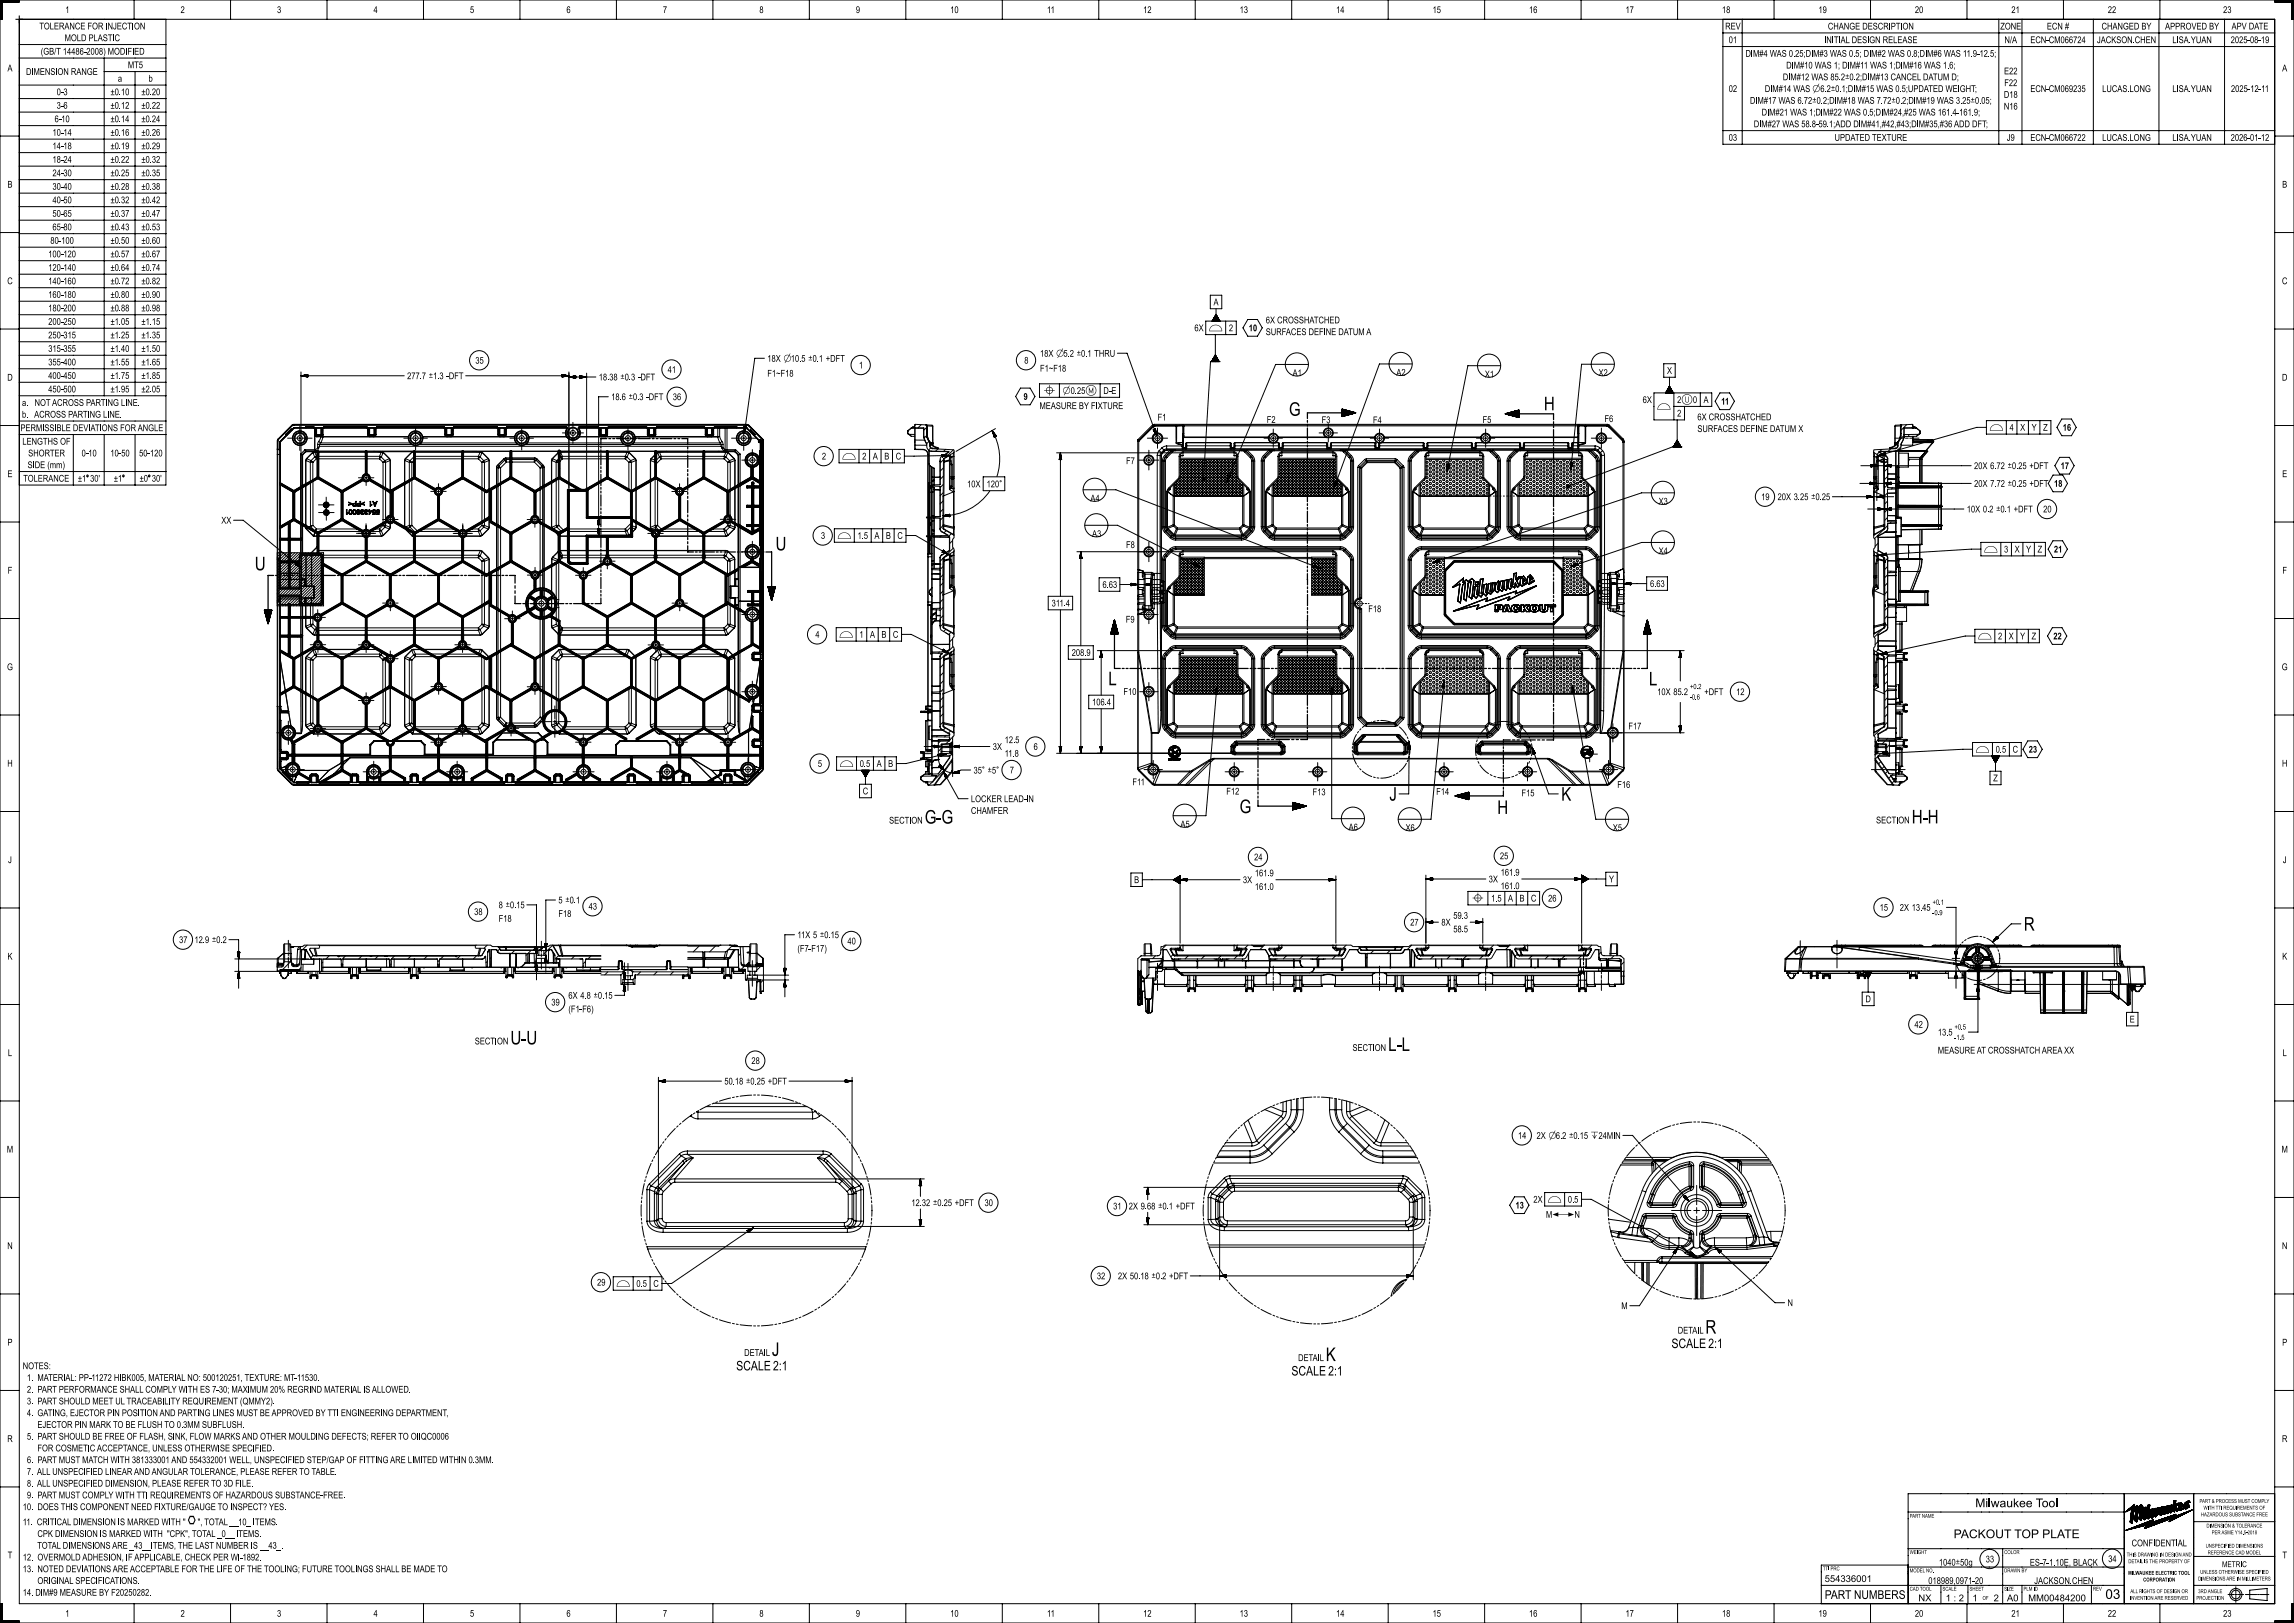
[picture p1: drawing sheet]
<svg xmlns="http://www.w3.org/2000/svg" width="1189mm" height="841mm" viewBox="0 0 1189 841" stroke-linecap="round" stroke-linejoin="round" font-family="sans-serif">
<defs><g id="words">
<g font-size="9.8">
<text x="668" y="215">G</text>
<text x="800" y="213">H</text>
<text x="402" y="285">U</text>
<text x="132" y="296">U</text>
<text x="574" y="355">L</text>
<text x="855" y="355">L</text>
<text x="720" y="415">J</text>
<text x="809" y="415">K</text>
<text x="642" y="421">G</text>
<text x="776" y="422">H</text>
<text x="479" y="427">G-G</text>
<text x="991" y="427">H-H</text>
<text x="1049" y="482">R</text>
<text x="265" y="541">U-U</text>
<text x="719" y="545">L-L</text>
<text x="884" y="691">R</text>
<text x="400" y="703">J</text>
<text x="687" y="705">K</text>
</g>
<text font-size="8.1" x="96" y="790">4</text>
<text font-size="7" x="1091" y="829">03</text>
<g font-size="6.8">
<text x="866" y="699">SCALE2:1</text>
<text x="382" y="710">SCALE2:1</text>
<text x="669" y="713">SCALE2:1</text>
</g>
<g font-size="6.3">
<text x="1024" y="781">Milwaukee Tool</text>
<text x="1013" y="797">PACKOUT TOP PLATE</text>
<text x="946" y="829">PART NUMBERS</text>
</g>
<g font-size="5.8">
<text x="541" y="204">⌖</text>
<text x="763" y="467">⌖</text>
</g>
<text font-size="5.7" x="871" y="209">Ⓤ</text>
<text font-size="5.4" x="551" y="204">⌀0.25Ⓜ</text>
<g font-size="4.9">
<text x="34" y="7">1</text>
<text x="94" y="7">2</text>
<text x="144" y="7">3</text>
<text x="194" y="7">4</text>
<text x="244" y="7">5</text>
<text x="294" y="7">6</text>
<text x="344" y="7">7</text>
<text x="394" y="7">8</text>
<text x="444" y="7">9</text>
<text x="492" y="7">10</text>
<text x="543" y="7">11</text>
<text x="593" y="7">12</text>
<text x="643" y="7">13</text>
<text x="692" y="7">14</text>
<text x="742" y="7">15</text>
<text x="793" y="7">16</text>
<text x="843" y="7">17</text>
<text x="892" y="7">18</text>
<text x="942" y="7">19</text>
<text x="992" y="7">20</text>
<text x="1043" y="7">21</text>
<text x="1092" y="7">22</text>
<text x="1152" y="7">23</text>
<text x="20" y="15">TOLERANCE FOR INJECTION</text>
<text x="894" y="15">REV</text>
<text x="947" y="15">CHANGE DESCRIPTION</text>
<text x="1037" y="15">ZONE</text>
<text x="1061" y="15">ECN #</text>
<text x="1089" y="15">CHANGED BY</text>
<text x="1122" y="15">APPROVED BY</text>
<text x="1157" y="15">APV DATE</text>
<text x="34" y="21">MOLD PLASTIC</text>
<text x="896" y="22">01</text>
<text x="946" y="22">INITIAL DESIGN RELEASE</text>
<text x="1039" y="22">N/A</text>
<text x="1052" y="22">ECN-CM066724</text>
<text x="1087" y="22">JACKSON.CHEN</text>
<text x="1126" y="22">LISA.YUAN</text>
<text x="1156" y="22">2025-08-19</text>
<text x="21" y="28">(GB/T 14486-2008) MODIFIED</text>
<text x="905" y="29">DIM#4 WAS 0.25;DIM#3 WAS 0.5; DIM#2 WAS 0.8;DIM#6 WAS 11.9-12.5;</text>
<text x="66" y="35">MT5</text>
<text x="926" y="36">DIM#10 WAS 1; DIM#11 WAS 1;DIM#16 WAS 1.6;</text>
<text x="4" y="37">A</text>
<text x="13" y="39">DIMENSION RANGE</text>
<text x="924" y="42">DIM#12 WAS 85.2</text>
<text x="1039" y="39">E22</text>
<text x="1183" y="37">A</text>
<text x="61" y="42">a</text>
<text x="77" y="42">b</text>
<text x="896" y="48">02</text>
<text x="915" y="48">DIM#14 WAS ⌀6.2</text>
<text x="1039" y="45">F22</text>
<text x="1052" y="48">ECN-CM069235</text>
<text x="1090" y="48">LUCAS.LONG</text>
<text x="1126" y="48">LISA.YUAN</text>
<text x="1156" y="48">2025-12-11</text>
<text x="29" y="49">0-3</text>
<text x="57" y="49">±0.10</text>
<text x="73" y="49">±0.20</text>
<text x="907" y="54">DIM#17 WAS 6.72</text>
<text x="1039" y="51">D18</text>
<text x="29" y="56">3-6</text>
<text x="57" y="56">±0.12</text>
<text x="73" y="56">±0.22</text>
<text x="913" y="60">DIM#21 WAS 1;DIM#22 WAS 0.5;DIM#24,#25 WAS 161.4-161.9;</text>
<text x="1039" y="57">N16</text>
<text x="28" y="63">6-10</text>
<text x="57" y="63">±0.14</text>
<text x="73" y="63">±0.24</text>
<text x="909" y="66">DIM#27 WAS 58.8-59.1;ADD DIM#41,#42,#43;DIM#35,#36 ADD DFT;</text>
<text x="27" y="70">10-14</text>
<text x="57" y="70">±0.16</text>
<text x="73" y="70">±0.26</text>
<text x="27" y="77">14-18</text>
<text x="57" y="77">±0.19</text>
<text x="73" y="77">±0.29</text>
<text x="896" y="73">03</text>
<text x="951" y="73">UPDATED TEXTURE</text>
<text x="1040" y="73">J9</text>
<text x="1052" y="73">ECN-CM066722</text>
<text x="1090" y="73">LUCAS.LONG</text>
<text x="1126" y="73">LISA.YUAN</text>
<text x="1156" y="73">2026-01-12</text>
<text x="27" y="84">18-24</text>
<text x="57" y="84">±0.22</text>
<text x="73" y="84">±0.32</text>
<text x="27" y="91">24-30</text>
<text x="57" y="91">±0.25</text>
<text x="73" y="91">±0.35</text>
<text x="4" y="97">B</text>
<text x="27" y="98">30-40</text>
<text x="57" y="98">±0.28</text>
<text x="73" y="98">±0.38</text>
<text x="1183" y="97">B</text>
<text x="27" y="105">40-50</text>
<text x="57" y="105">±0.32</text>
<text x="73" y="105">±0.42</text>
<text x="27" y="112">50-65</text>
<text x="57" y="112">±0.37</text>
<text x="73" y="112">±0.47</text>
<text x="27" y="119">65-80</text>
<text x="57" y="119">±0.43</text>
<text x="73" y="119">±0.53</text>
<text x="26" y="126">80-100</text>
<text x="57" y="126">±0.50</text>
<text x="73" y="126">±0.60</text>
<text x="25" y="133">100-120</text>
<text x="57" y="133">±0.57</text>
<text x="73" y="133">±0.67</text>
<text x="25" y="140">120-140</text>
<text x="57" y="140">±0.64</text>
<text x="73" y="140">±0.74</text>
<text x="4" y="147">C</text>
<text x="25" y="147">140-160</text>
<text x="57" y="147">±0.72</text>
<text x="73" y="147">±0.82</text>
<text x="1183" y="147">C</text>
<text x="25" y="154">160-180</text>
<text x="57" y="154">±0.80</text>
<text x="73" y="154">±0.90</text>
<text x="25" y="161">180-200</text>
<text x="57" y="161">±0.88</text>
<text x="73" y="161">±0.98</text>
<text x="629" y="158">A</text>
<text x="656" y="168">6X CROSSHATCHED</text>
<text x="25" y="168">200-250</text>
<text x="57" y="168">±1.05</text>
<text x="73" y="168">±1.15</text>
<text x="619" y="172">6X</text>
<text x="637" y="172">2</text>
<text x="647" y="172">10</text>
<text x="656" y="174">SURFACES DEFINE DATUM A</text>
<text x="25" y="175">250-315</text>
<text x="57" y="175">±1.25</text>
<text x="73" y="175">±1.35</text>
<text x="25" y="182">315-355</text>
<text x="57" y="182">±1.40</text>
<text x="73" y="182">±1.50</text>
<text x="539" y="185">18X ⌀5.2</text>
<text x="25" y="189">355-400</text>
<text x="57" y="189">±1.55</text>
<text x="73" y="189">±1.65</text>
<text x="246" y="188">35</text>
<text x="398" y="187">18X ⌀10.5</text>
<text x="445" y="191">1</text>
<text x="531" y="188">8</text>
<text x="4" y="197">D</text>
<text x="25" y="196">400-450</text>
<text x="57" y="196">±1.75</text>
<text x="73" y="196">±1.85</text>
<text x="211" y="196">277.7</text>
<text x="310" y="197">18.38</text>
<text x="346" y="193">41</text>
<text x="398" y="195">F1~F18</text>
<text x="539" y="193">F1~F18</text>
<text x="670" y="195">A1</text>
<text x="724" y="195">A2</text>
<text x="770" y="196">X1</text>
<text x="829" y="195">X2</text>
<text x="864" y="194">X</text>
<text x="1183" y="197">D</text>
<text x="25" y="203">450-500</text>
<text x="57" y="203">±1.95</text>
<text x="73" y="203">±2.05</text>
<text x="317" y="207">18.6</text>
<text x="349" y="207">36</text>
<text x="531" y="207">9</text>
<text x="572" y="204">D-E</text>
<text x="851" y="209">6X</text>
<text x="869" y="209">2</text>
<text x="877" y="209">0</text>
<text x="883" y="209">A</text>
<text x="892" y="210">11</text>
<text x="11" y="210">a. NOT ACROSS PARTING LINE.</text>
<text x="539" y="212">MEASURE BY FIXTURE</text>
<text x="869" y="216">2</text>
<text x="11" y="216">b. ACROSS PARTING LINE.</text>
<text x="600" y="218">F1</text>
<text x="657" y="219">F2</text>
<text x="685" y="219">F3</text>
<text x="712" y="219">F4</text>
<text x="768" y="219">F5</text>
<text x="832" y="219">F6</text>
<text x="880" y="218">6X CROSSHATCHED</text>
<text x="11" y="223">PERMISSIBLE DEVIATIONS FOR ANGLE</text>
<text x="880" y="224">SURFACES DEFINE DATUM X</text>
<text x="1042" y="223">4</text>
<text x="1047" y="223">X</text>
<text x="1053" y="223">Y</text>
<text x="1059" y="223">Z</text>
<text x="1069" y="223">16</text>
<text x="12" y="230">LENGTHS OF</text>
<text x="15" y="237">SHORTER</text>
<text x="42" y="237">0-10</text>
<text x="57" y="237">10-50</text>
<text x="72" y="237">50-120</text>
<text x="426" y="238">2</text>
<text x="447" y="238">2</text>
<text x="452" y="238">A</text>
<text x="458" y="238">B</text>
<text x="464" y="238">C</text>
<text x="14" y="243">SIDE (mm)</text>
<text x="584" y="240">F7</text>
<text x="1023" y="243">20X 6.72</text>
<text x="1068" y="243">17</text>
<text x="4" y="247">E</text>
<text x="12" y="250">TOLERANCE</text>
<text x="40" y="250">±1</text>
<text x="47" y="250">30'</text>
<text x="59" y="250">±1</text>
<text x="72" y="250">±0</text>
<text x="79" y="250">30'</text>
<text x="1183" y="247">E</text>
<text x="501" y="253">10X</text>
<text x="511" y="253">120°</text>
<text x="1023" y="252">20X 7.72</text>
<text x="565" y="260">A4</text>
<text x="860" y="261">X3</text>
<text x="913" y="259">19</text>
<text x="921" y="259">20X 3.25</text>
<text x="1019" y="266">10X 0.2</text>
<text x="1059" y="266">20</text>
<text x="115" y="271">XX</text>
<text x="425" y="279">3</text>
<text x="444" y="279">1.5</text>
<text x="453" y="279">A</text>
<text x="459" y="279">B</text>
<text x="465" y="279">C</text>
<text x="566" y="278">A3</text>
<text x="584" y="284">F8</text>
<text x="860" y="287">X4</text>
<text x="1039" y="286">3</text>
<text x="1044" y="286">X</text>
<text x="1050" y="286">Y</text>
<text x="1056" y="286">Z</text>
<text x="1065" y="286">21</text>
<text x="4" y="297">F</text>
<text x="1183" y="297">F</text>
<text x="571" y="305">6.63</text>
<text x="855" y="304">6.63</text>
<text x="545" y="314">311.4</text>
<text x="709" y="317">F18</text>
<text x="584" y="323">F9</text>
<text x="423" y="330">4</text>
<text x="445" y="330">1</text>
<text x="451" y="330">A</text>
<text x="457" y="330">B</text>
<text x="463" y="330">C</text>
<text x="1036" y="331">2</text>
<text x="1041" y="331">X</text>
<text x="1047" y="331">Y</text>
<text x="1053" y="331">Z</text>
<text x="1064" y="331">22</text>
<text x="555" y="340">208.9</text>
<text x="4" y="347">G</text>
<text x="1183" y="347">G</text>
<text x="566" y="365">106.4</text>
<text x="582" y="360">F10</text>
<text x="859" y="360">10X 85.2</text>
<text x="883" y="360">+DFT</text>
<text x="900" y="360">12</text>
<text x="844" y="378">F17</text>
<text x="515" y="389">3X</text>
<text x="521" y="385">12.5</text>
<text x="536" y="389">6</text>
<text x="521" y="392">11.8</text>
<text x="1034" y="390">0.5</text>
<text x="1043" y="390">C</text>
<text x="1052" y="390">23</text>
<text x="4" y="397">H</text>
<text x="424" y="397">5</text>
<text x="446" y="397">0.5</text>
<text x="454" y="397">A</text>
<text x="460" y="397">B</text>
<text x="505" y="401">35°</text>
<text x="523" y="401">7</text>
<text x="1183" y="397">H</text>
<text x="587" y="407">F11</text>
<text x="1033" y="405">Z</text>
<text x="447" y="412">C</text>
<text x="636" y="412">F12</text>
<text x="680" y="412">F13</text>
<text x="744" y="412">F14</text>
<text x="789" y="413">F15</text>
<text x="838" y="408">F16</text>
<text x="503" y="416">LOCKER LEAD-IN</text>
<text x="503" y="422">CHAMFER</text>
<text x="461" y="427">SECTION</text>
<text x="612" y="429">A5</text>
<text x="699" y="430">A6</text>
<text x="728" y="431">X6</text>
<text x="836" y="431">X5</text>
<text x="972" y="427">SECTION</text>
<text x="4" y="447">J</text>
<text x="650" y="446">24</text>
<text x="777" y="445">25</text>
<text x="1183" y="447">J</text>
<text x="650" y="454">161.9</text>
<text x="778" y="454">161.9</text>
<text x="588" y="458">B</text>
<text x="644" y="458">3X</text>
<text x="650" y="461">161.0</text>
<text x="772" y="457">3X</text>
<text x="778" y="461">161.0</text>
<text x="834" y="457">Y</text>
<text x="773" y="467">1.5</text>
<text x="782" y="467">A</text>
<text x="788" y="467">B</text>
<text x="793" y="467">C</text>
<text x="802" y="467">26</text>
<text x="258" y="471">8</text>
<text x="289" y="468">5</text>
<text x="305" y="471">43</text>
<text x="974" y="472">15</text>
<text x="985" y="472">2X 13.45</text>
<text x="246" y="474">38</text>
<text x="258" y="478">F18</text>
<text x="289" y="475">F18</text>
<text x="731" y="480">27</text>
<text x="747" y="480">8X</text>
<text x="753" y="476">59.3</text>
<text x="753" y="483">58.5</text>
<text x="93" y="489">37</text>
<text x="101" y="489">12.9</text>
<text x="413" y="486">11X 5</text>
<text x="439" y="489">40</text>
<text x="4" y="497">K</text>
<text x="413" y="493">(F7-F17)</text>
<text x="1183" y="497">K</text>
<text x="286" y="521">39</text>
<text x="295" y="518">6X 4.8</text>
<text x="967" y="519">D</text>
<text x="295" y="525">(F1-F6)</text>
<text x="992" y="533">42</text>
<text x="1104" y="530">E</text>
<text x="1004" y="537">13.5</text>
<text x="246" y="541">SECTION</text>
<text x="701" y="545">SECTION</text>
<text x="1004" y="546">MEASURE AT CROSSHATCH AREA XX</text>
<text x="4" y="547">L</text>
<text x="389" y="551">28</text>
<text x="1183" y="547">L</text>
<text x="375" y="562">50.18</text>
<text x="787" y="590">14</text>
<text x="796" y="590">2X ⌀6.2</text>
<text x="4" y="597">M</text>
<text x="1183" y="597">M</text>
<text x="795" y="623">2X</text>
<text x="813" y="623">0.5</text>
<text x="472" y="625">12.32</text>
<text x="510" y="625">30</text>
<text x="577" y="627">31</text>
<text x="585" y="627">2X 9.68</text>
<text x="785" y="626">13</text>
<text x="801" y="631">M</text>
<text x="4" y="647">N</text>
<text x="1183" y="647">N</text>
<text x="569" y="663">32</text>
<text x="579" y="663">2X 50.18</text>
<text x="309" y="666">29</text>
<text x="330" y="667">0.5</text>
<text x="339" y="667">C</text>
<text x="926" y="677">N</text>
<text x="840" y="678">M</text>
<text x="870" y="691">DETAIL</text>
<text x="4" y="697">P</text>
<text x="1183" y="697">P</text>
<text x="386" y="703">DETAIL</text>
<text x="673" y="705">DETAIL</text>
<text x="12" y="709">NOTES:</text>
<text x="14" y="716">1. MATERIAL: PP-11272 HIBK005, MATERIAL NO: 500120251, TEXTURE: MT-11530.</text>
<text x="14" y="722">2. PART PERFORMANCE SHALL COMPLY WITH ES 7-30; MAXIMUM 20% REGRIND MATERIAL IS ALLOWED.</text>
<text x="14" y="728">3. PART SHOULD MEET UL TRACEABILITY REQUIREMENT (QMMY2).</text>
<text x="14" y="734">4. GATING, EJECTOR PIN POSITION AND PARTING LINES MUST BE APPROVED BY TTI ENGINEERING DEPARTMENT,</text>
<text x="19" y="740">EJECTOR PIN MARK TO BE FLUSH TO 0.3MM SUBFLUSH.</text>
<text x="4" y="747">R</text>
<text x="14" y="746">5. PART SHOULD BE FREE OF FLASH, SINK, FLOW MARKS AND OTHER MOULDING DEFECTS; REFER TO OIIQC0006</text>
<text x="1183" y="747">R</text>
<text x="19" y="752">FOR COSMETIC ACCEPTANCE, UNLESS OTHERWISE SPECIFIED.</text>
<text x="14" y="758">6. PART MUST MATCH WITH 381333001 AND 554332001 WELL, UNSPECIFIED STEP/GAP OF FITTING ARE LIMITED WITHIN 0.3MM.</text>
<text x="14" y="764">7. ALL UNSPECIFIED LINEAR AND ANGULAR TOLERANCE, PLEASE REFER TO TABLE.</text>
<text x="14" y="770">8. ALL UNSPECIFIED DIMENSION, PLEASE REFER TO 3D FILE.</text>
<text x="14" y="776">9. PART MUST COMPLY WITH TTI REQUIREMENTS OF HAZARDOUS SUBSTANCE-FREE.</text>
<text x="12" y="783">10. DOES THIS COMPONENT NEED FIXTURE/GAUGE TO INSPECT? YES.</text>
<text x="12" y="790">11. CRITICAL DIMENSION IS MARKED WITH &quot;</text>
<text x="102" y="790">&quot;, TOTAL __10_ ITEMS.</text>
<text x="19" y="796">CPK DIMENSION IS MARKED WITH &quot;CPK&quot;, TOTAL _0__ ITEMS.</text>
<text x="19" y="803">TOTAL DIMENSIONS ARE _43__ITEMS, THE LAST NUMBER IS __43_.</text>
<text x="1105" y="801">CONFIDENTIAL</text>
<text x="4" y="808">T</text>
<text x="12" y="809">12. OVERMOLD ADHESION, IF APPLICABLE, CHECK PER WI-1892.</text>
<text x="1029" y="810">33</text>
<text x="1093" y="809">34</text>
<text x="1183" y="808">T</text>
<text x="12" y="815">13. NOTED DEVIATIONS ARE ACCEPTABLE FOR THE LIFE OF THE TOOLING; FUTURE TOOLINGS SHALL BE MADE TO</text>
<text x="1005" y="811">1040</text>
<text x="1052" y="811">ES-7-1.10E, BLACK</text>
<text x="19" y="821">ORIGINAL SPECIFICATIONS.</text>
<text x="946" y="820">554336001</text>
<text x="999" y="821">018989,0971-20</text>
<text x="1054" y="821">JACKSON.CHEN</text>
<text x="12" y="827">14. DIM#9 MEASURE BY F20250282.</text>
<text x="994" y="830">NX</text>
<text x="1008" y="830">1 : 2</text>
<text x="1022" y="830">1</text>
<text x="1033" y="830">2</text>
<text x="1040" y="830">A0</text>
<text x="1051" y="830">MM00484200</text>
<text x="34" y="838">1</text>
<text x="94" y="838">2</text>
<text x="144" y="838">3</text>
<text x="194" y="838">4</text>
<text x="244" y="838">5</text>
<text x="294" y="838">6</text>
<text x="344" y="838">7</text>
<text x="394" y="838">8</text>
<text x="444" y="838">9</text>
<text x="492" y="838">10</text>
<text x="543" y="838">11</text>
<text x="593" y="838">12</text>
<text x="643" y="838">13</text>
<text x="692" y="838">14</text>
<text x="742" y="838">15</text>
<text x="793" y="838">16</text>
<text x="843" y="838">17</text>
<text x="892" y="838">18</text>
<text x="942" y="838">19</text>
<text x="992" y="838">20</text>
<text x="1043" y="838">21</text>
<text x="1092" y="838">22</text>
<text x="1152" y="838">23</text>
</g>
<g font-size="4.4">
<text x="956" y="42">±0.2;DIM#13 CANCEL DATUM D;</text>
<text x="949" y="48">±0.1;DIM#15 WAS 0.5;UPDATED WEIGHT;</text>
<text x="939" y="54">±0.2;DIM#18 WAS 7.72±0.2;DIM#19 WAS 3.25±0.05;</text>
<text x="627" y="172">⌓</text>
<text x="558" y="185">±0.1 THRU</text>
<text x="419" y="187">±0.1 +DFT</text>
<text x="222" y="196">±1.3 -DFT</text>
<text x="322" y="197">±0.3 -DFT</text>
<text x="326" y="207">±0.3 -DFT</text>
<text x="859" y="212">⌓</text>
<text x="1031" y="223">⌓</text>
<text x="437" y="238">⌓</text>
<text x="1041" y="243">±0.25 +DFT</text>
<text x="1041" y="252">±0.25 +DFT 18</text>
<text x="939" y="259">±0.25</text>
<text x="1035" y="266">±0.1 +DFT</text>
<text x="434" y="279">⌓</text>
<text x="1028" y="286">⌓</text>
<text x="435" y="330">⌓</text>
<text x="1025" y="331">⌓</text>
<text x="1024" y="390">⌓</text>
<text x="435" y="397">⌓</text>
<text x="512" y="401">±5°</text>
<text x="262" y="471">±0.15</text>
<text x="293" y="468">±0.1</text>
<text x="110" y="489">±0.2</text>
<text x="425" y="486">±0.15</text>
<text x="308" y="518">±0.15</text>
<text x="387" y="562">±0.25 +DFT</text>
<text x="813" y="590">±0.15 ↧24MIN</text>
<text x="802" y="623">⌓</text>
<text x="484" y="625">±0.25 +DFT</text>
<text x="600" y="627">±0.1 +DFT</text>
<text x="597" y="663">±0.2 +DFT</text>
<text x="320" y="667">⌓</text>
<text x="1014" y="811">±50g</text>
</g>
<text font-size="4.2" x="1152" y="812">METRIC</text>
<g font-size="3.8">
<text x="876" y="357">+0.2</text>
<text x="876" y="362">-0.6</text>
<text x="1002" y="469">+0.1</text>
<text x="1002" y="474">-0.9</text>
<text x="1013" y="533">+0.5</text>
<text x="1013" y="539">-1.5</text>
</g>
<g font-size="2.8">
<text x="1140" y="779">PART &amp; PROCESS MUST COMPLY</text>
<text x="1141" y="786">HAZARDOUS SUBSTANCE FREE</text>
<text x="1142" y="782">WITH TTI REQUIREMENTS OF</text>
<text x="990" y="787">PART NAME</text>
<text x="1144" y="792">DIMENSION &amp; TOLERANCE</text>
<text x="1146" y="795">PER ASME Y14.5-2018</text>
<text x="1143" y="802">UNSPECIFIED DIMENSIONS</text>
<text x="990" y="805">WEIGHT</text>
<text x="1039" y="805">COLOR</text>
<text x="1102" y="807">THIS DRAWING IN DESIGN AND</text>
<text x="1144" y="805">REFERENCE CAD MODEL</text>
<text x="945" y="814">TTI PRC</text>
<text x="990" y="815">MODEL NO.</text>
<text x="1039" y="815">DRAWN BY</text>
<text x="1103" y="810">DETAIL IS THE PROPERTY OF</text>
<text x="1140" y="816">UNLESS OTHERWISE SPECIFIED</text>
<text x="1103" y="816">MILWAUKEE ELECTRIC TOOL</text>
<text x="1111" y="820">CORPORATION</text>
<text x="1139" y="819">DIMENSIONS ARE IN MILLIMETERS</text>
<text x="990" y="824">CAD TOOL</text>
<text x="1007" y="824">SCALE</text>
<text x="1021" y="824">SHEET</text>
<text x="1039" y="824">SIZE</text>
<text x="1049" y="824">PLM ID</text>
<text x="1085" y="824">REV</text>
<text x="1104" y="826">ALL RIGHTS OF DESIGN OR</text>
<text x="1139" y="826">3RD ANGLE</text>
<text x="1028" y="829">OF</text>
<text x="1104" y="829">INVENTION ARE RESERVED</text>
<text x="1138" y="829">PROJECTION</text>
</g>
</g></defs>
<g fill="#000">
<path d="M10 8v2h2h-2v2v-2h-2h2z" fill-rule="evenodd"/>
<path d="M976 236h1v2h2h-2v2h-1v-2h-1h1z" fill-rule="evenodd"/>
<path d="M975 239h1v-1h1v1h2v1h-2v1h-1v-1h-1z" fill-rule="evenodd"/>
<path d="M805 629l3-1v1h5v-1l3 1-3 1v-1h-5v1z" fill-rule="evenodd"/>
<path d="M816 628l2 2 1-2v3l-2-3-1 3z" fill-rule="evenodd"/>
</g>
<g fill="none" stroke="#000" stroke-width=".52">
<path d="M0 0h1189v841h-1189zM0 10h1M0 9h1M0 8h1M0 7h1M0 6h1M0 5h1M0 4h1M0 3h1M0 2h1M0 1h1M0 1h10"/>
<path d="M0 0h10M1 1v9h-1M10 10h1169v821h-1169zM10 0v1h-10M70 0v10M86 10v241h-76M119 0v10M169 0v10M220 0v10M270 0v10M319 0v10M369 0v10"/>
<path d="M419 0v10M470 0v10M520 0v10M569 0v10M619 0v10M670 0v10M720 0v10M770 0v10M819 0v10M869 0v10M893 10v65h286M893 17h286"/>
<path d="M903 10v65M920 0v10M970 0v10M1019 0v10M1036 10v65M1048 10v65M1069 0v10M1085 10v65M1119 10v65M1120 0v10M1153 10v65M1179 0v1h10"/>
<path d="M1179 1h10M1179 0h10M1188 1v9h1M1188 10h1M1188 9h1M1188 8h1M1188 7h1M1188 6h1M1188 5h1M1188 4h1M1188 3h1M1188 2h1"/>
<path d="M1188 1h1M10 23h76M10 30h76M54 30v175M54 37h32M70 37v168M893 24h286M10 44h76M10 51h76M10 58h76M0 71h10M10 65h76"/>
<path d="M10 72h76M10 79h76M893 68h286M1179 71h10M10 86h76M10 93h76M10 100h76M10 107h76M10 114h76M0 121h10M10 121h76M10 128h76"/>
<path d="M10 135h76M1179 121h10M10 142h76M10 149h76M10 156h76M627 153h6v7h-6zM630 160v6M0 171h10M10 163h76M10 170h76M10 177h76M625 166h16v7h-16z"/>
<path d="M628 166h.1M629 166h.1M629 165v1M629 164v2M630 164v2M630 173v14M630 163v3M631 163v3M631 164v2M631 165v1M632 165v1M632 166h.1"/>
<path d="M635 166v7M647 166h5l2 4-2 4h-5l-3-4zM1179 171h10M10 184h76M10 191h76M10 198h76M156 193v94M156 195h54M156 195h4M157 195h3M157 194h3M158 195h2"/>
<path d="M159 194h1M159 195h1M160 194v1M160 194l-4 1M241 195h54M291 195h.1M291 194h1M291 194h2M291 195h4M291 194l4 1M291 194v1M293 195h-2"/>
<path d="M294 195h-3M295 193v60M295 195h14M295 195l3 1M295 195h-4M295 195h3M296 196h2M297 195h1M297 196h1M298 196h.1M298 195v1M298 195h-3"/>
<path d="M301 195h.1M301 195h1M301 195h2M301 195h3l-3 1M301 195v1M301 196h.1M302 196h-1M303 196h-2M304 193v60M396 186h-5l-5 38M539 199h41v7h-41zM549 199v7"/>
<path d="M570 199v7M579 183h5l15 43M628 187h.1M628 186v1M629 186v1M629 185v2M630 184v3M630 185v2M631 185v2M631 186v1M632 187h.1M632 187h-5l-3 61"/>
<path d="M678 189h-17l-25 61M732 189h-17l-24 64M778 189h-17l-11 55M837 189h-17l-6 54M862 188h6v7h-6zM865 195v9M10 205h76M10 218h76M297 219v4M315 206h-5v72M529 201h5l2 4-2 5h-5l-3-5zM598 220h-1"/>
<path d="M598 220h235M598 220h1M688 220v3M833 220h1M833 220h.1M863 204h.1M863 203v1M864 203v1M864 202v2M865 201v3M865 200v4M866 200v4"/>
<path d="M866 201v3M866 202v2M867 202v2M867 203v1M867 204h.1M868 211h19v-7h-30v14h16v-7M868 204v14M869 218v14M881 204v7M891 204h5l3 4-3 4h-5l-2-4zM1030 218h33v7h-33zM1040 218v7"/>
<path d="M1045 218v7M1051 218v7M1057 218v7M1069 217h5l2 4-2 5h-5l-3-5zM0 221h10M10 225h76M38 225v26M54 225v26M70 225v26M144 236v162v1l8 8h236l7-8 1-1v-75M144 236h.1M144 233v3"/>
<path d="M144 233h.1M144 233v-5l7-8h1h235l9 8v9M144 233h1M144 236v53M144 236h1M144 229h.1M144 229v4M144 228h.1M144 228v1M145 229h.1M145 233h.1M145 229v4"/>
<path d="M145 233h-1M145 233v3M145 236v69M145 229v76M145 229v21M148 225h.1M148 225h1M149 225h.1M149 225h-1M149 227h5M151 222v1M151 222l-3 3"/>
<path d="M151 222h.1M151 223h.1M151 223l-2 2M151 221h.1M151 221l-7 7M152 222h.1M152 222l-7 7M152 220h.1M152 220h235M152 220l-1 1M152 222h1M152 222h11"/>
<path d="M153 222h.1M153 222h10M153 222l-8 7M155 227h1M155 221v5M155 226v2M155 229v4M156 235l1 1M156 235v17M157 236v16M157 236h.1M157 227h5"/>
<path d="M158 233v1M158 233h5M158 233l-2 2M158 234h.1M158 234l-1 2M158 239h1M158 239v12M158 234h1M158 234h7M159 222h.1M159 221h.1M159 239v12"/>
<path d="M159 239l2 1M159 234h.1M159 234h-1M159 234h3M159 234l-2 2M159 221v1M159 221h4M159 238h.1M159 238l-1 1M159 238v1M159 238l2 1M161 240h1"/>
<path d="M161 240v9M161 239l1 1M161 239v1M162 240v9M162 234h.1M162 234l-3 4M162 235l1 2M162 234v1M162 234h1M163 221h.1M163 221v1M163 222h.1"/>
<path d="M163 225v1M163 225h.1M163 222v3M163 233h.1M163 226h.1M163 226v7M163 233v1M163 237l1 1M163 237l-2 2M163 226h1M163 234l-1 1M163 234h1"/>
<path d="M163 234l1 2M163 225l1 1M163 222v1M163 234h.1M163 223h.1M163 222h1M163 223h1M163 225h1M163 223v2M164 224l-1 1M164 224h.1M164 223h.1"/>
<path d="M164 224v1M164 223v1M164 225h.1M164 225v1M164 222h.1M164 222v1M164 222v3M164 236v2M164 236l-1 1M164 238l-2 2M164 238h.1M164 236h.1"/>
<path d="M164 222h2M164 225h2M164 226h2M164 226h.1M164 234h-1M164 234h.1M164 234h-2M164 234v2M164 238v9M164 234h1M165 234h-1M165 234h.1"/>
<path d="M165 230h1M165 232h.1M165 232l-2 1M165 230v2M165 234v13M165 234h50M165 238h.1M165 238v9M165 236h.1M165 232l-2 2M165 234v2M165 229v1"/>
<path d="M165 229l1 1M165 238h24M165 236v2M165 236h24M165 234h24M166 231l-1 1M166 230v1M166 230h47M166 231h208M166 230h.1M166 226h.1M166 225h.1"/>
<path d="M166 226h-2M166 225v1M166 226l-1 3M166 222h.1M166 222h1M166 225h1M166 222v3M167 225h-1M167 225h.1M167 222v3M167 222h-1M167 222h.1"/>
<path d="M167 222v1M167 226h.1M167 226h-1M167 223h.1M167 225l-1 1M167 223v2M167 224v1M167 223v1M167 225v1M167 222h24M167 226l-1 4M167 226h24"/>
<path d="M167 226h45M168 221h.1M168 221v1M168 222h.1M168 221h22M189 234v2M189 234h.1M189 236v2M189 238h.1M189 238v7M189 234h1M189 236h.1"/>
<path d="M190 234h-1M190 234h.1M190 234v12M190 221v1M190 221h.1M190 222h.1M190 238h.1M190 238v8M190 236h.1M190 234v2M190 238h7M190 236v2"/>
<path d="M190 236h7M190 234h4M190 234h8M191 225v1M191 225h.1M191 222h.1M191 222v3M191 225l1 1M191 223h.1M191 223v1M191 222v1M191 224h.1"/>
<path d="M191 224v1M191 226h1M191 226h.1M191 225h1M191 222h1M192 222h.1M192 222h-1M192 222h2M192 222v3M192 225h.1M192 225v1M192 225h2"/>
<path d="M192 226h2M192 226h.1M194 234h4M194 226h.1M194 225h.1M194 225v1M194 222h.1M194 222v3M194 222v1M194 223h.1M194 222h1M194 223h1"/>
<path d="M194 225h1M194 223v2M194 226h18M195 223h.1M195 224h.1M195 224l-1 1M195 223v1M195 224v1M195 225h.1M195 225l-1 1M195 222h.1M195 222v1"/>
<path d="M195 222v3M195 222h36M195 221h.1M195 221v1M195 221h35M197 236v2M197 236l1 1M197 238l2 2M198 234v1M198 234l-1 2M198 237l-1 1M198 237l1 2"/>
<path d="M198 234h.1M198 234h1M198 234h16M198 234l4 4M198 235v2M199 240h1M199 240v12M199 234h-1M199 234l3 4M199 239v1M199 239l1 1M200 240v13"/>
<path d="M202 238v1M202 238l-3 1M202 238h.1M202 239h.1M202 239v15M202 239l-2 1M209 227h5M210 239h.1M210 239v11M210 239l2 1M210 238h.1M210 238v1"/>
<path d="M210 238l3 1M212 226l1 4M212 226h.1M212 226a4 4 0 0 1 3-3 4 4 0 0 1 4 3M212 226l1 3M212 240h1M212 240v9M213 239v1M213 239l-1 1M213 230h.1M213 229v1M213 229l1 1"/>
<path d="M213 230l3 1 1-1M213 240v8M214 230l2 1 1-1M214 230h-1M214 234h.1M214 234l-4 4M214 239h.1M214 239l-1 1M214 239v8M214 234v3M214 234h1M214 237v2"/>
<path d="M214 237l-1 2M214 237h.1M215 234h-1M215 234h.1M215 227h1M215 234v13M215 234h74M215 238h.1M215 238v9M215 236h.1M215 234v2M215 238h24"/>
<path d="M215 236v2M215 236h24M215 234h24M215 221v5M215 226v2M215 229v4M217 227h5M217 230h.1M217 230h51M218 229v1M218 229l-1 1M218 230h-1"/>
<path d="M218 230h50M219 226h.1M219 226l-1 3M219 226h12M219 226l-1 4M219 226h48M230 221v1M230 221h.1M230 222h.1M231 225v1M231 225h.1M231 222h.1"/>
<path d="M231 222v3M231 225l1 1M231 223h.1M231 223v1M231 222v1M231 224h.1M231 224v1M231 226h1M231 226h.1M231 225h1M231 222h1M232 222h.1"/>
<path d="M232 222h-1M232 222h2M232 225h.1M232 222v3M232 225v1M232 225h2M232 226h2M232 226h.1M234 226h.1M234 225h.1M234 225v1M234 222h.1"/>
<path d="M234 222v3M234 222v1M234 223h.1M234 222h1M234 225h1M234 223h1M234 224v1M234 224h1M234 223v1M234 226h25M235 224h.1M235 223h.1"/>
<path d="M235 224v1M235 223v1M235 225h.1M235 225l-1 1M235 222h.1M235 222v1M235 222v3M235 222h23M235 221h.1M235 221v1M235 221h23M239 234v2"/>
<path d="M239 234h.1M239 236v2M239 238h.1M239 238v9M239 234h1M239 236h.1M240 234h-1M240 234h.1M240 234v13M240 238h.1M240 238v9M240 236h.1"/>
<path d="M240 234v2M240 238h8M240 236v2M240 236h8M240 234h5M240 234h9M245 234h4M248 236v2M248 236l1 1M248 238l2 2M249 234l1 1M249 234l-1 2"/>
<path d="M249 237l-1 1M249 237l2 2M249 234h1M249 234h.1M249 234h15M250 234v1M250 234l3 4M250 235l-1 2M250 240h1M250 240v13M250 234h.1M251 239l-1 1"/>
<path d="M251 239v1M251 240v14M253 238v1M253 238l-2 1M253 238h.1M253 238l1 1M253 239h1M253 239v14M253 239l-2 1M254 239v14M258 221h.1M258 221v1"/>
<path d="M258 222h.1M258 225l1 1M258 225h.1M258 222v3M258 222v1M258 223h.1M258 222h1M258 223h1M258 225h1M258 223v2M259 226h.1M259 223h.1"/>
<path d="M259 224h.1M259 224l-1 1M259 225h.1M259 223v1M259 225v1M259 222h.1M259 222v1M259 224v1M259 222v3M259 222h2M259 225h2M259 226h2"/>
<path d="M261 238h.1M261 238l-3 3M261 226h.1M261 238l1 1M261 225h.1M261 225v1M261 225h1M261 222h.1M261 222h1M261 222v3M262 225h-1M262 222v3"/>
<path d="M262 225h.1M262 222h-1M262 222h.1M262 239h.1M262 239l-3 3M262 223h.1M262 224h.1M262 226h.1M262 226h-1M262 222v1M262 225l-1 1M262 224v1"/>
<path d="M262 223v1M262 226h5M262 237h.1M262 237l-1 1M262 237h2M262 237v1M262 225v1M262 222h32M262 238v1M262 239h2M262 238h2M263 221h.1"/>
<path d="M263 221v1M263 222h.1M263 221h31M264 237h.1M264 234h.1M264 234v3M264 237v1M264 238v1M264 227h5M264 239h.1M264 239v8M264 234h1"/>
<path d="M264 238h.1M265 234h-1M265 234h.1M265 234v13M265 239h.1M265 239v8M265 237h.1M265 234v3M265 237v1M265 239h12M265 238v1M265 238h12"/>
<path d="M265 234h24M265 237h12M267 226l1 4M267 226h.1M267 226a4 4 0 0 1 3-3 4 4 0 0 1 4 3M267 226l1 3M268 230h.1M268 229v1M268 229l1 1M268 230l3 1 1-1M269 230l2 1 1-1M269 230h-1"/>
<path d="M270 227h1M270 221v5M270 226v2M270 229v4M272 227h5M272 230h.1M272 230h52M273 229v1M273 229l-1 1M273 230h-1M273 230h50M274 226h.1"/>
<path d="M274 226l-1 3M274 226h20M274 226l-1 4M277 238v1M277 238l1 1M277 239l3 3M277 237l1 1M277 237h.1M277 237v1M278 239h-1M278 239l3 3M278 238v1"/>
<path d="M278 238h.1M278 238l4 3M286 239h.1M286 239v10M286 239l2 1M286 238h.1M286 238v1M286 238l3 1M288 240h1M288 240v8M289 239l-1 1M289 239h.1"/>
<path d="M289 235h.1M289 234h.1M289 235l-3 3M289 234v1M289 239v1M289 240h.1M289 240v7M289 235v3M289 234h1M289 233l1 1M289 233v1M289 238v1"/>
<path d="M289 238h.1M290 234h-1M290 234h.1M290 234v6M290 233h.1M290 233v1M290 233h-1M290 233v7M290 239h.1M290 239v8M290 237h.1M290 237v2"/>
<path d="M290 236h.1M290 236v1M290 234v2M290 234h91M290 236l1 1M291 237v1M291 237h-1M291 234h-1M291 234h23M291 234v2M291 236v2M291 236v1"/>
<path d="M291 236h23M291 238h23M291 238l-1 1M291 224h4M294 226h.1M294 221v1M294 221h.1M294 222h.1M294 226l1 2h2h2l1-2M294 222l-1 2 1 2M294 222a4 4 0 0 0 0 5 4 4 0 0 0 5 0 4 4 0 0 0 1-5M295 234h-4"/>
<path d="M295 234h-5M295 234h19M296 224h2M297 224v1M297 226v4M298 224h4M300 222h.1M300 222l1 2-1 2M300 222h11M300 226h.1M300 221h.1M300 221v1"/>
<path d="M300 226h22M300 221h10M300 226h11M310 221v1M310 221h.1M310 222h.1M311 225v1M311 225h.1M311 222h.1M311 222v3M311 225l1 1M311 223h.1"/>
<path d="M311 224h.1M311 223v1M311 224v1M311 222v1M311 223v2M311 226h1M311 226h.1M311 225h1M311 222h1M312 222h.1M312 222h2M312 222h-1"/>
<path d="M312 222v3M312 225h.1M312 225v1M312 225h2M312 226h2M312 226h.1M314 226h.1M314 225h.1M314 225v1M314 222h.1M314 222v3M314 222v1"/>
<path d="M314 223h.1M314 222h1M314 223h1M314 225h1M314 224v1M314 223v1M314 224h1M314 226h8M314 234v2M314 234h.1M314 236v2M314 238h.1"/>
<path d="M314 238v9M314 234h1M314 236h.1M315 223h.1M315 224h.1M315 234h-1M315 225h.1M315 223v1M315 225l-1 1M315 222h.1M315 222v1M315 234h.1"/>
<path d="M315 224v1M315 234v13M315 222v3M315 222h21M315 238h.1M315 238v9M315 236h.1M315 234v2M315 238h9M315 221h.1M315 221v1M315 236v2"/>
<path d="M315 236h9M315 234h6M315 234h10M315 221h20M319 227h5M321 234h4M322 226l1 4M322 226h.1M322 226l1 3M323 230h1M323 229v1M323 229l1 1"/>
<path d="M324 230l2 1 1-1M324 230h.1M324 236v2M324 236l1 1M324 238l2 2M325 227h1M325 234l1 1M325 234l-1 2M325 237l-1 1M325 237l2 2M325 234h1M325 221v5"/>
<path d="M325 226v2M325 229v4M326 234h.1M326 234h13M326 234l3 4M326 234v1M326 235l-1 2M326 240h1M326 240v13M327 239l-1 1M327 239v1M327 227h5"/>
<path d="M327 240v14M327 230h.1M327 230h47M328 229v1M328 229l-1 1M328 230h-1M328 230h45M329 226a4 4 0 0 0-4-3 4 4 0 0 0-3 3M329 226v1M329 227l-1 2M329 226h.1M329 226h7"/>
<path d="M329 238l1 1M329 238l-2 1M329 226l-1 4M329 226h43M329 238h.1M330 239h.1M330 239v14M330 239l-3 1M335 221v1M335 221h.1M335 222h.1M336 225v1"/>
<path d="M336 225h.1M336 222h.1M336 222v3M336 225l1 1M336 223h.1M336 224h.1M336 223v1M336 224v1M336 222v1M336 223v2M336 226h1M336 226h.1"/>
<path d="M336 225h1M336 222h1M337 222h.1M337 222h2M337 222h-1M337 222v3M337 225h.1M337 225v1M337 225h2M337 226h2M337 226h.1M337 239h.1"/>
<path d="M337 239v9M337 239l2 1M337 238h1M337 238v1M338 238l-1 1M338 238h1M339 226h.1M339 225h.1M339 225v1M339 222h.1M339 222v3M339 222v1"/>
<path d="M339 223h.1M339 222h1M339 223h1M339 225h1M339 224v1M339 223v1M339 224h1M339 236h.1M339 234h.1M339 234v2M339 236l-2 2M339 226h27"/>
<path d="M339 236l-1 2M339 234h1M339 238v2M339 236v2M339 240h.1M339 240v7M339 238h.1M340 223h.1M340 224h.1M340 224v1M340 234h-1M340 223v1"/>
<path d="M340 225h.1M340 225l-1 1M340 222h.1M340 222v1M340 234h.1M340 234v13M340 222v3M340 222h26M340 238h.1M340 238v2M340 235h.1M340 234v1"/>
<path d="M340 235v3M340 221h.1M340 221v1M340 234h1M340 221h25M341 234h.1M341 234l-1 1M341 235l1 2M341 234v1M342 237l1 1M342 237l-2 1M342 234l-1 1"/>
<path d="M342 234h22M342 234l1 2M343 236v2M343 236l-1 1M343 236h21M343 238h21M343 238l-3 2M346 234h-5M346 234h-4M346 234h18M364 234h.1M364 234v2"/>
<path d="M364 236v2M364 238h.1M364 238v9M364 234h1M364 236h.1M365 234h-1M365 234h.1M365 234v13M365 221v1M365 221h.1M365 222h.1M365 238h.1"/>
<path d="M365 238v9M365 236h.1M365 234v2M365 238h10M365 236v2M365 236h10M365 234h7M365 234h11M366 222h.1M366 225v1M366 225h.1M366 222v3"/>
<path d="M366 225l1 1M366 224h.1M366 223h.1M366 223v2M366 222v1M366 226h1M366 226h.1M366 223v1M366 224v1M366 225h1M366 222h1M367 222h.1"/>
<path d="M367 222h2M367 222h-1M367 225h.1M367 222v3M367 225v1M367 225h2M367 226h2M367 226h.1M369 226h.1M369 225h.1M369 225v1M369 222h.1"/>
<path d="M369 222v3M369 224h1M369 223h1M369 222h1M369 222v1M369 223v2M369 226h3M370 223h.1M370 224h.1M370 224v1M370 225l-1 1M370 222h.1"/>
<path d="M370 222v1M370 225h-1M370 223v2M370 225h.1M370 222v3M370 222h17M370 222h2M370 221h.1M370 221v1M370 221h12M372 222h1M372 222h.1"/>
<path d="M372 226h.1M372 226h1M372 226l1 4M372 222v4M372 234h5M372 234h4M373 222h3M373 226h-1M373 226l1 3M373 222v4M373 222h.1M373 230h1"/>
<path d="M374 230h1M374 231v1M374 231l1 1M374 230v1M374 229l1 1M374 229l-1 1M374 232l1 2M375 232h-1M375 232l1 1M375 230v2M375 236v2M375 236l1 1"/>
<path d="M375 238l2 2M376 222h1M376 233h1M376 233l-1 1M376 222v11M376 222h.1M376 234l1 1M376 234l-1 2M376 237l-1 1M376 237l2 2M377 222h.1M377 233v1h-2"/>
<path d="M377 222h10M377 222v11M377 233h4M377 234h.1M377 234h4M377 234l4 4M377 234v1M377 235l-1 2M377 240h1M377 240v14M378 239l-1 1M378 239v1"/>
<path d="M378 240v13M379 227h5M380 238l1 1M380 238l-2 1M381 238v1M381 238h-1M381 234h.1M381 234l2 2M381 239h.1M381 239v13M381 239l-3 1M381 233v1"/>
<path d="M381 233l3 2M382 221h.1M382 221v1M382 222h.1M383 236h.1M383 236v15M383 236v16M384 235l-1 1M384 235v15M384 238h4M385 227h1M385 221v5"/>
<path d="M385 226v2M385 229v4M386 221h.1M386 222v-1v2M386 221v1M386 221v3M387 221l-1 2M387 221v1M387 222h.1M387 222l6 6M387 221h.1M387 221l-1 3"/>
<path d="M387 221h-1v3M387 227h5M387 220l1 1M387 220h.1M387 222l4 3M388 221l7 7M388 221h.1M389 223h.1M389 223l2 2M389 238h2M390 233v4M390 238v1"/>
<path d="M390 240v7M391 226h.1M391 226l2 2M391 225h.1M391 225v1M391 238h4M393 229h.1M393 228h.1M393 228v1M393 238a3 3 0 0 0-5-2 3 3 0 0 0 0 5 3 3 0 0 0 5-2M393 238h1M393 239h1"/>
<path d="M393 228l1 1M393 229h1M393 228h1M394 238h.1M394 238h-1M394 239h.1M394 238a4 4 0 0 0-6-3 4 4 0 0 0 0 6 4 4 0 0 0 6-2M394 228h.1M394 228l-1 1M394 229h-1M394 239l-1 2-3 1M394 238a4 4 0 0 0-7-2 4 4 0 0 0 2 6"/>
<path d="M394 229h.1M394 228h-1M394 228v1M394 239h-1M394 234h.1M394 234v3M394 237h.1M394 237v1M394 239v10M394 238v1M394 238v44M394 228h2"/>
<path d="M394 229v5M394 238h1M394 234h1M395 238v44M395 234h-1M395 237h-1M395 237v1M395 234h.1M395 237h.1M395 228l-1 1M395 229h-1M395 228v1"/>
<path d="M395 229h.1M395 238h.1M395 237h1M395 234v3M395 229h1M395 229v5M395 228v9M395 228h.1M395 238v52M396 237v1M396 238v52M396 238h-2"/>
<path d="M435 233h34v7h-34zM445 233v7M451 233v7M457 233v7M463 233v7M470 224h1M470 223l1 1M470 224l1 1M470 223v1M471 224v1M471 223h-1M471 225h.1"/>
<path d="M471 225l1 1M471 225h3M472 222h.1M472 222l-1 1M472 226h2M473 222h.1M473 222h-1M474 222h-1M474 222h.1M474 222h5M474 228h.1M474 233h4"/>
<path d="M474 229h.1M474 233h.1M474 228v5M474 228v3h6M474 222v6M474 228h5M477 220l-1 2M478 233l2 1 1 2M478 233h.1M478 233h2l1 3M479 222h.1M479 226h.1"/>
<path d="M479 222v4M479 226v2M479 226l1 4M479 228l1 2M479 228h.1M480 220h-6v1h-1l1 1M480 220v1M480 220h.1M480 231h.1M480 230v1M480 230h.1M480 220h3"/>
<path d="M480 220l1 1M480 230a2.7 2.7 0 0 0 3 4M480 226v1M480 225h.1M480 226h1M480 226l1 1M480 221h.1M480 226l-1 1M480 221l-1 2M480 221v5M480 227l2 2M480 227h.1"/>
<path d="M480 225l1 1M480 227h1M480 221v4M480 225h1M480 221h1M480 225l1 2M481 227h.1M481 226v1M481 221h2M481 225l1 4M481 221v4M481 227l1 2"/>
<path d="M481 236h.1M481 236v32M481 233h.1M481 229l-1 1M481 233l1 1M481 233v7M482 234h1M482 234v6M482 233v1M482 229h.1M482 229v1M482 231l1 2"/>
<path d="M482 231h.1M482 229v2M482 229l1 1M482 231l1 1M482 230l4 2M482 230v1M482 230h.1M482 232l-1 1M483 234h9M483 234h.1M483 230h.1M483 220v1"/>
<path d="M483 230v1M483 232v1M483 232h3M483 233h11M483 221v9M483 221h.1M483 231h.1M486 232l-1 2M486 232h.1M486 232v1M487 239h.1M487 239v12"/>
<path d="M487 238v1M488 235l4 1M488 235v2M488 235h.1M488 236h3M488 237h.1M489 236h1M489 238l-2 2M489 238v19M489 237h.1M489 239h.1M489 239v18"/>
<path d="M489 238h.1M489 238v1M490 233l-1 1M490 236h-2M492 236h-4M492 234h.1M492 234l-2 1M492 234l-5 3v14M492 236h-23M492 236l-4 1M492 236v18M492 239h.1"/>
<path d="M492 237v-1h1v1M492 237h1M492 239h1M492 238l-3 1M492 239h-3M492 237v2M492 239l1 2M493 239h.1M493 237v2M493 239h-1M493 239v2M493 237h.1"/>
<path d="M494 237h.1M494 237v10M494 237h-1M494 233l-4 4M494 233v1M494 235v2M494 235l-5 3M494 234v1M494 234v3M514 223a29 29 0 0 1 3 24M514 223l1 3M514 223l2 3"/>
<path d="M514 223l2 3-1-2M514 224l2 2M515 225l1 1M515 226h.1M515 224l1 2-1-1M516 222l-20 12M516 225v1M516 226h.1M516 226h-1M548 235h64M549 238h1M549 238h.1"/>
<path d="M549 237v1M549 236v2M550 235v74M550 235l-1 3M550 235v3M550 236v2M550 238h.1M590 229h.1M590 228v1M590 228h.1M590 228v77M590 229v75"/>
<path d="M590 238h4M595 227h3M595 238h1M595 233v4M595 238v1M595 240v4M597 238h4M597 220v1M597 220l-7 8M597 221h1M597 221l-7 7M598 223l1 3"/>
<path d="M598 223h.1M598 221l-8 8M598 223v1M598 223l1 2M599 221h-1M599 220v1M599 220l-2 1M599 221h11M599 220h11M599 222v3M599 222v2M599 222v1"/>
<path d="M599 222h.1M599 222v4M599 222l-1 1M599 227h2M600 236h1M600 236v61M600 222v4M600 226v2M600 229v3M601 233l1 2M601 233l-1 3M601 236v61"/>
<path d="M601 236h1M601 227h4M602 236h.1M602 236v65M602 235l-1 1M602 235h.1M602 232l1 1M602 232l-1 1M602 235v1M602 235h1M602 239h1M602 239v34"/>
<path d="M603 235l-1 1M603 239h.1M603 239v34M603 233v1M603 233l-1 2M603 239h1M603 234h1M603 234l-1 1M604 234l-1 1M604 236l-2 3M604 236v1M604 239v34"/>
<path d="M604 237l-1 2M604 237h.1M604 237h1M605 231v2M605 231l-3 1M605 233h-2M605 231h8M605 233h8M605 233h.1M605 237l-1 2M605 233l-2 1M605 233l-1 1"/>
<path d="M605 233h2M605 233h1M606 233h.1M606 233l-2 3M607 233v1M607 233h-1M607 233h.1M607 233h1M607 234l-3 3M607 234h.1M607 234h1M608 234l-3 3"/>
<path d="M608 233h-1M608 233l-1 1M608 233h.1M608 233h1M609 233h.1M609 234h-1M609 233v1M609 234h34M609 233h34M610 221v9M610 221h.1M610 220v1"/>
<path d="M610 230h.1M610 230l3 1M610 230h3M611 237h1M611 237v10M612 238h29l-19 19-10-11 8-8M612 237v10M612 237h29M612 239l17 18M612 237h.1M612 238l19 19M612 236h1"/>
<path d="M613 231v2M613 231h.1M613 220h-3M613 220v1M613 233h.1M613 238l-1 1M613 220h.1M613 220h205M613 231v1M613 232v1M613 232h.1M613 225v4"/>
<path d="M613 221h-3M613 221v4M613 236l-1 1M613 236h-1v1M613 234v1M613 235h-1v2M613 234l-1 1-1 2M613 235v1M613 234h27M613 235h27M613 229v1M613 229l-3 1"/>
<path d="M613 230v1M613 230h.1M613 229h.1M613 238l19 19M613 227h.1M613 227v2M613 226h.1M613 226v1M613 221h.1M613 225h.1M613 225v1M613 232h1"/>
<path d="M613 233h1M613 220l1 1M613 226h1M613 227h44M613 221h1M613 225h1M614 221v4M614 221h.1M614 221h-1M614 225v1M614 221h204M614 226h43"/>
<path d="M614 226h.1M614 226l-1 1M614 238l-2 3M614 232v1M614 232h1M614 232h.1M615 238l19 19M615 230l-1 2M615 230h.1M615 232h-1M615 232v1M615 232h.1"/>
<path d="M615 231h.1M615 231v1M615 230v2M615 230v1M615 233h-1M615 233h23M615 233h.1M615 229h.1M615 229v1M615 231v2M615 229v2M615 229h23"/>
<path d="M615 231h23M616 238l-4 4 14 15 15-15M616 238l19 19 8-8M617 238l-5 6 13 13 16-16M617 238l19 19 7-7M619 238l-7 7 12 12 17-18M619 238l19 19 6-6M620 238l19 19 5-5M621 238l-12 13M622 238l19 19 3-3M623 238l-14 14 5 5M623 238l19 19 2-2"/>
<path d="M624 238l-15 15 3 4M624 238l19 19 1-1M626 238l-17 17M626 238l18 18M627 238l-18 18 1 1M627 238l17 17M628 238l-19 19M629 238l15 15M630 238l-19 19M630 238l14 14M631 238l-19 19M632 238l9 10"/>
<path d="M633 238l-19 19M633 238l8 8M634 238l-19 19-6-6M634 238l7 7M635 238l-18 19-8-7M636 238l5 5M637 238l-19 19-8-8M637 238l4 4M638 229v1M638 229h.1M638 231v2M638 231h.1"/>
<path d="M638 229v2M638 233h.1M638 231v1M638 230v2M638 230v1M638 232v1M638 232h.1M638 230h.1M638 238l-19 19-8-9M638 232h1M638 233h1M639 238l2 3"/>
<path d="M639 232v1M639 232h.1M639 232h1M640 230h.1M640 230l-1 2M640 236l1 1M640 236h1v1M640 234v1M640 235h1v2M640 234l1 1 1 2M640 235v1M640 236h1"/>
<path d="M640 232h-1M640 232v1M640 232h.1M640 238l-19 19-10-9M640 231h.1M640 231v1M640 230v2M640 230v1M640 233h-1M640 233h23M640 233h.1M640 238l1 1"/>
<path d="M640 229v1M640 229h.1M640 231v2M640 229h19M640 229v2M640 231h23M641 237h.1M641 237h1M641 237v10M642 237v10M643 233h.1M643 234h2"/>
<path d="M643 233v1M645 233h-2M645 233h.1M645 233l1 1M645 233h1M645 234l3 3M646 234h-1M646 234l3 3M646 234h.1M646 233h.1M646 233h-1M646 233h12"/>
<path d="M646 233v1M646 233l3 3M648 237l1 2M649 237h-1M649 237v2M649 237l1 2M649 237h.1M649 239h.1M649 239v34M649 236v1M649 236l1 3M649 239h1"/>
<path d="M650 239h.1M650 239v34M654 239h.1M654 239v34M654 239h1M655 239h.1M655 239v34M655 236l-1 3M655 236v1M655 227h3M655 237l-1 2M655 237h1"/>
<path d="M656 237l-1 2M656 237h.1M657 226h.1M657 227h.1M657 227l1 1 1 1M657 227h1M657 226v1M657 226a2.6 2.6 0 0 1 3-2 2.6 2.6 0 0 1 2 2M657 226l1 1M658 227h.1M658 227l1 2M658 227a2.3 2.3 0 0 1 2-2 2.3 2.3 0 0 1 2 2"/>
<path d="M658 233h.1M658 233l-3 3M658 233v1M658 233h1M658 234l-3 3M658 234h.1M658 234h1M658 234l-2 3M659 229h2M659 229h.1M659 234l-3 3M659 233h-1"/>
<path d="M659 233l-1 1M659 233h.1M659 227h2M659 233h2M660 222v4M660 226v2M660 229v3M661 234h-2M661 233v1M661 233h.1M661 234h34M661 233h34"/>
<path d="M661 229h.1M661 229h2M661 227h4M662 227h.1M662 227l-1 2M662 237h1M662 237v10M662 226v1M662 226l1 1M662 226h.1M662 227h1M663 227h-1"/>
<path d="M663 227l-1 1-1 1M663 227h.1M663 226h-1M663 226v1M663 226h24M663 227h24M663 229v1M663 229h.1M663 231v2M663 231h.1M663 229v2M663 233h.1"/>
<path d="M663 231v1M663 230v2M663 230v1M663 238h29M663 237v10M663 237h29M663 238l19 19 10-11M663 240l17 17 12-12M663 232v1M663 232h.1M663 237h.1M663 230h.1"/>
<path d="M663 232h1M663 233h1M663 236h1M664 238l-1 1M664 238l19 19 9-9M664 232v1M664 232h1M664 232h.1M664 236l-1 1M664 236h-1v1M664 234v1M664 235l-1 2"/>
<path d="M664 234l-1 1-1 2M664 235v1M664 234h27M664 235h27M665 230l-1 2M665 230h.1M665 232h-1M665 232v1M665 232h.1M665 231h.1M665 231v1M665 230v2"/>
<path d="M665 230v1M665 233h-1M665 233h23M665 233h.1M665 229h.1M665 229v1M665 231v2M665 229h23M665 229v2M665 231h23M665 238l-2 2M666 238l18 19 9-9"/>
<path d="M667 238l-4 4M667 238l19 19 8-8M668 238l-5 5M668 238l19 19 7-7M669 238l-6 7M670 238l19 19M671 238l-8 8M671 238l19 19M672 238l-9 9M673 238l19 19M674 238l-14 14M674 238l19 19"/>
<path d="M675 238l-15 15M675 238l19 19M676 238l-16 17M677 238l18 19M678 238l-18 18M678 238l17 17M679 238l-19 19M680 238l15 16M681 238l-19 19-2-2M681 238l14 14M682 238l-19 19-3-3M682 238l13 13"/>
<path d="M684 238l-19 19-5-5M684 224h3M684 238l8 9M685 238l-19 19-6-6M685 238l7 7M686 238l-19 19-6-7M687 238l5 6M687 226a2.6 2.6 0 0 1 0-3 2.6 2.6 0 0 1 3 0 2.6 2.6 0 0 1 0 3M687 227h1M687 227h.1M687 226v1M688 227h-1"/>
<path d="M688 227h.1M688 226a2.3 2.3 0 0 1-1-3 2.3 2.3 0 0 1 3 0 2.3 2.3 0 0 1-1 3M688 226l-1 1M688 226h1M688 229v1M688 229h.1M688 231v2M688 231h.1M688 229v2M688 233h.1M688 227h1M688 224h1"/>
<path d="M688 238l-19 19M688 231v1M688 230v2M688 230v1M688 232v1M688 232h.1M688 230h.1M688 238l4 4M688 232h1M688 233h1M688 224v1M688 226v3"/>
<path d="M689 238l-19 19M689 227h.1M689 232v1M689 232h1M689 232h.1M689 226v1M690 238l2 3M690 230l-1 2M690 230h.1M690 232h-1M690 232v1M690 232h.1"/>
<path d="M690 231h.1M690 231v1M690 230v2M690 230v1M690 233h-1M690 227h-1M690 227h.1M690 226l-1 1M690 226v1M690 226h22M690 227h22M690 224h3"/>
<path d="M690 233h23M690 233h.1M690 229v1M690 229h.1M690 231v2M690 229h23M690 229v2M690 231h23M691 238l-19 19M691 236l1 1M691 236h1v1M691 235h1v2"/>
<path d="M691 234v1M691 234l2 1v2M691 235v1M691 236h1M691 238l1 2M692 238l-19 19M692 237h.1M692 237h1M692 237v10M692 239l-17 18-12-12M693 237v10M695 233h.1"/>
<path d="M695 234h1M695 233v1M696 233h-1M696 233h.1M696 233l1 1M696 233h1M696 234l3 3M697 234h-1M697 234l3 3M697 234h.1M697 233h.1M697 233h-1"/>
<path d="M697 233h37M697 233v1M697 233h1M698 233h.1M698 233h36M698 233l2 3M699 237l1 2M700 237h-1M700 237l1 2M700 237h.1M700 239h1M700 239v34"/>
<path d="M700 236l2 3M700 236v1M701 239h.1M701 239v34M701 239h1M702 239v34M707 238l1 1M707 238l-3 3M708 239h.1M708 239l-3 3M708 239l1 1M708 238v1"/>
<path d="M708 238h-1M708 238h15M708 239h15M708 239h1M709 239v1M709 239h-1M709 240h14M709 240l-3 3M709 239h14M710 227h4M712 226h.1M712 227h.1"/>
<path d="M712 227l1 2 2 1M712 227h1M712 226v1M712 226h1M713 226a2.6 2.6 0 0 1 2-2 2.6 2.6 0 0 1 3 2M713 226v1M713 226l-1 1M713 227h.1M713 229v1M713 229h.1M713 231v2M713 231h.1"/>
<path d="M713 229v2M713 227v2h2M713 227a2.3 2.3 0 0 1 2-2 2.3 2.3 0 0 1 2 2M713 233h.1M713 231v1M713 230v2M713 230v1M713 232v1M713 232h.1M713 230h.1M713 232h1M713 233h1"/>
<path d="M714 227h2M714 232v1M714 232h.1M714 232h1M715 230h.1M715 230l-1 2M715 232h-1M715 232v1M715 232h.1M715 229h.1M715 229v1M715 231h.1"/>
<path d="M715 231v1M715 230v2M715 230v1M715 233h-1M715 222v4M715 226v2M715 229v3M715 233h23M715 233h.1M715 231v2M715 231h23M716 229h-1"/>
<path d="M716 229h.1M716 229l-1 1M716 229h22M717 227h3M717 227h.1M717 227l-1 2M718 226v1M718 226l-1 1M718 227h-1M718 227h.1M718 227l-1 1-1 1M718 226h.1"/>
<path d="M718 226h49M718 227h49M723 239v1M723 239h.1M723 240l3 3M723 238v1M723 238h1M723 239l3 3M723 239l4 3M724 238l-1 1M724 238l3 3M730 239h1"/>
<path d="M730 239v34M731 239v34M731 239h.1M731 236l-1 3M731 236l1 1M732 237l-1 2M732 237h.1M734 233h.1M734 233l-3 3M734 233v1M734 233h1M734 234l-2 3"/>
<path d="M734 234h1M735 234h.1M735 234l-3 3M735 233h-1M735 233l-1 1M735 233h.1M735 233h1M735 233v1M735 233h2M736 233h-1M736 233h1M737 234h-2"/>
<path d="M737 233v1M737 233h.1M737 234h34M737 233h34M738 229v1M738 229h.1M738 231v2M738 231h.1M738 229v2M738 233h.1M738 231v1M738 230v2"/>
<path d="M738 230v1M738 232v1M738 232h.1M738 230h.1M738 232h1M738 233h1M739 237h.1M739 237v10M739 238h30M739 237h30M739 239h1v1h-1zM739 232v1"/>
<path d="M739 232h1M739 232h.1M740 236h1M740 230l-1 2M740 230h.1M740 232h-1M740 232v1M740 232h.1M740 231h.1M740 231v1M740 230v2M740 230v1"/>
<path d="M740 233h-1M740 233h.1M740 233h23M740 229h.1M740 229v1M740 231v2M740 229h23M740 229v2M740 231h23M741 236l-2 1M741 236h-1l-1 1M741 234l-2 1v2"/>
<path d="M741 234v1M741 235h-1l-1 2M741 235v1M741 234h26M741 235h26M741 238v1h1v-1M743 239l1 1h-1zM745 238v1v-1M746 239l1 1h-1zM748 238v1h1v-1M750 239l1 1h-1h-1zM751 238v1h1v-1"/>
<path d="M753 239l1 1h-1zM755 238v1h1v-1M757 239l1 1h-1h-1zM758 238v1h1v-1M760 239l1 1h-1zM762 238v1v-1M763 229v1M763 229h.1M763 231v2M763 231h.1M763 229v2M763 233h.1"/>
<path d="M763 231v1M763 230v2M763 230v1M763 232v1M763 232h.1M763 230h.1M763 232h1M763 233h1M764 239v1h-1zM764 232v1M764 232h.1M764 232h1"/>
<path d="M765 230l-1 2M765 230h.1M765 232h-1M765 232v1M765 232h.1M765 231h.1M765 231v1M765 230v2M765 230v1M765 233h-1M765 233h.1M765 233h23"/>
<path d="M765 229v1M765 229h.1M765 231v2M765 229h4M765 229v2M765 231h23M765 227h4M765 238v1h1v-1M767 236l1 1M767 236h1v1M767 235h1l1 2M767 234l2 1v2"/>
<path d="M767 234v1M767 235v1M767 236h1M767 239l1 1h-1zM767 226h.1M767 227h.1M767 227l1 1 1 1M767 227h1M767 226v1M767 226h1M768 226a2.6 2.6 0 0 1 2-2 2.6 2.6 0 0 1 3 2M768 226v1"/>
<path d="M768 226l-1 1M768 227h.1M768 227l1 2M768 227a2.3 2.3 0 0 1 2-2 2.3 2.3 0 0 1 2 2M768 237h1M769 239h.1M769 237h.1M769 237v11M769 238l-1 1M769 229h2M769 229h.1M769 237v10"/>
<path d="M769 227h2M770 222v4M770 226v2M770 229v3M771 234h2M771 233v1M771 233h.1M771 229h.1M771 229h17M772 227h3M772 233h-1M772 233h.1"/>
<path d="M772 233l1 1M772 227h.1M772 227l-1 2M772 233h2M773 226l-1 1M773 226v1M773 227h-1M773 227h.1M773 234l2 3M773 227l-1 1-1 1M773 226h.1M773 226h45"/>
<path d="M773 227h45M773 234h.1M773 234l3 3M774 233h.1M774 233h-2M774 233h11M774 233l-1 1M774 233l3 3M775 237l1 2M776 237h-1M776 237l1 2M776 237h.1"/>
<path d="M776 239h1M776 239v34M777 236l1 3M777 236l-1 1M777 239h.1M777 239v34M777 239h1M778 239v34M781 239h1M781 239v34M782 239h.1M782 239v34"/>
<path d="M782 239h1M782 236l-1 3M782 236l1 1M783 239v34M783 237l-1 2M783 237h.1M783 237v2M785 233h.1M785 233l-3 3M785 233l1 1M785 233h1M786 234l-3 3"/>
<path d="M786 234h.1M786 233h-1M786 233v1M786 233h1M786 233h.1M787 233l-1 1M787 233h1M787 233h.1M788 229v1M788 229h.1M788 231v2M788 231h.1"/>
<path d="M788 229v2M788 233h.1M788 231v1M788 230v2M788 230v1M788 232v1M788 232h.1M788 234h-2M788 233v1M788 234h34M788 233h34M788 230h.1"/>
<path d="M788 232h1M788 233h1M789 232v1M789 232h.1M789 232h1M790 230l-1 2M790 230h.1M790 232h-1M790 232v1M790 232h.1M790 237h.1M790 237v10"/>
<path d="M790 231h.1M790 231v1M790 230v2M790 230v1M790 233h-1M790 233h23M790 233h.1M790 229v1M790 229h.1M790 231v2M790 229v2M790 229h23"/>
<path d="M790 231h23M790 238h30M790 237h30M790 238v1M791 236h1M791 239h1v1h-1zM792 236l-2 1M792 236h-1l-1 1M792 234l-2 1v2M792 234v1M792 235h-1l-1 2M792 235v1"/>
<path d="M792 234h26M792 235h26M793 238v1h1v-1M795 239v1h-1zM796 238l1 1v-1M799 240l-1-1v1h1M800 238v1h1v-1M802 239l1 1h-1h-1zM803 238v1h1v-1M805 239l1 1h-1zM807 238v1v-1M809 239v1h-1z"/>
<path d="M810 238v1h1v-1M812 239l1 1h-1zM813 229v1M813 229h.1M813 231v2M813 231h.1M813 229v2M813 233h.1M813 231v1M813 230v2M813 230v1M813 232v1"/>
<path d="M813 232h.1M813 230h.1M813 232h1M813 233h1M814 238v1v-1M814 240h1M814 240v3M814 240h.1M814 240v1M814 232v1M814 232h.1M814 232h1"/>
<path d="M815 230l-1 2M815 230h.1M815 232h-1M815 232v1M815 232h.1M815 231h.1M815 231v1M815 230v2M815 230v1M815 233h-1M815 233h3M815 233h.1"/>
<path d="M815 229v1M815 229h.1M815 231v2M815 229h3M815 229v2M815 231h3M816 239v1zM817 238v1h1v-1M818 226h.1M818 226v1M818 227h.1M818 229h.1"/>
<path d="M818 231v2M818 231h.1M818 227v2M818 233h.1M818 229v2M818 225v1M818 225h.1M818 221h.1M818 221v4M818 220h.1M818 220v1M818 230v1"/>
<path d="M818 232v1M818 231v1M818 225v2M818 220h1M818 230h.1M818 229v1M818 229l3 1M818 229l4 1M818 231h9M818 233h9M818 236l2 1M818 236h1l1 1"/>
<path d="M818 235h1l1 2M818 234l1 1 1 2M818 234v1M818 235v1M818 236h1M818 225v4M818 221h4M819 220l-1 1M819 220h3M820 237h.1M820 237v11M820 239h-1v1h1"/>
<path d="M820 237v10M821 230h-3M821 230h.1M821 230l-3 1M822 221v9M822 221h.1M822 230h.1M822 230h-1M822 220v1M822 221h11M822 220h11M822 233h.1"/>
<path d="M822 234h2M822 233v1M823 233h-1M823 233h.1M823 233h1M823 233l1 1M824 233h.1M824 233h-1M824 233h1M824 233v1M824 234l3 3M824 234h.1"/>
<path d="M825 227h4M825 233h.1M825 233h-1M825 233h2M825 233l-1 1M825 233l3 3M827 233h.1M827 233l1 1M827 237v2M827 231l2 1M827 231v2M827 233h1"/>
<path d="M827 237h.1M827 237l1 2M827 239h1M827 239v34M828 236l-1 1M828 236l1 3M828 234l1 1M828 234h.1M828 239h.1M828 239v34M828 233v1M828 233l2 2"/>
<path d="M828 239h1M829 235v1M829 239v34M829 235h.1M829 235l1 1M829 232l-1 1M829 232l2 1M829 227h2M829 236h1M829 236v65M830 235v1M830 235h-1"/>
<path d="M830 236v65M830 222v4M830 226v2M830 229v3M830 236h2M830 236v61M830 236h.1M831 233l1 3M831 233l-1 2M832 227h3M832 236v61M833 221h1"/>
<path d="M833 220v1M833 220l1 1M834 221l7 7M834 221h.1M834 220v1M834 220l7 7M841 228v1M841 229v66M841 228l1 1h-1M841 228h.1M841 227l1 1v76M841 227v1"/>
<path d="M867 232h.1M867 231v1M868 231v1M868 230v2M869 229v3M869 228v4M870 228v4M870 229v3M870 230v2M871 230v2M871 231v1M871 232h.1"/>
<path d="M872 232h-5l-54 20M971 234v1M971 234v3M971 237h1M971 237v10M971 235l1 2M971 235l5 3M972 237v10M972 237h1M973 237h.1M973 239h.1M973 239l-1 2"/>
<path d="M973 237v2M973 239v2M973 239h1M973 237l1-1h-1v1M973 238h1M973 237v6M974 236v2M974 238l2 1M974 238v1M974 239v15M974 239h2M974 234l-1 1"/>
<path d="M974 234l4 2M974 234h.1M975 236l2-1-3 1M975 233l-1 1M976 236l1-1-2 1M976 238h1M976 238v1M976 239h.1M976 239v18M976 235h1h-2M977 236l-1 1M977 240v13"/>
<path d="M977 238v19M977 234v2M977 234l-3 2M977 234h.1M977 235h-2M977 235l-2 1M977 235l-1 1M977 236h.1M977 236h-3M978 236v2M978 236h.1M978 238h.1"/>
<path d="M978 238v15M978 238l-1 2M978 238v7M979 232v1M979 232h1M979 232h.1M980 232h-1M980 232h.1M980 232v1M980 233l-1 1M982 227h5M982 221h.1"/>
<path d="M982 230h.1M982 231h.1M982 230v1M982 221v9M982 230l1 1M982 233h-11v1M982 232v1M982 232h-2M983 234h.1M983 234h-9M983 220l-1 1M983 234v12"/>
<path d="M983 230h.1M983 230h-1M983 230l-3 2M983 230h1M984 229l-1 1M984 229l-2 1M984 229h.1M984 230l-4 2M984 231l-2 1M984 231h.1M984 230v1M984 231l-2 2"/>
<path d="M984 229v1M984 229v2M984 233v1M984 234h-1M984 234v6M984 234h15M984 233v7M984 235h5M984 233h.1M985 227l-1 2M985 225l-1 4M985 221v4"/>
<path d="M985 221h-3M985 226v1M985 226h.1M985 225h.1M985 225v1M985 221h.1M985 220v1M985 231l-2 3M985 230a2.7 2.7 0 0 1-2 4M985 221v5l-1 3M985 220h.1M985 220h-2"/>
<path d="M985 231h.1M985 230v1M985 230h.1M986 220h5v1h2l-1 1M986 220l-1 1M986 220h-1M987 226l-2 4M987 226h.1M987 225h.1M987 226l-2 2M987 222v4M987 225v1"/>
<path d="M987 222h.1M987 222v3M988 227h1M988 220l-3 3M989 235v7M989 238h.1M989 239h.1M989 237h6M989 225v1M989 225h-2M989 226h-2M989 238h6"/>
<path d="M989 238v1M990 227h5M991 226v5h-6M991 228h.1M991 226v2M991 222h1M991 222h.1M992 221l-1 1M992 222h.1M992 222h-5M992 222h1M993 222h.1"/>
<path d="M993 226h-4M993 222l2 1M994 225h-5M994 225l-1 1M994 225h1M995 225l-2 1M995 225h.1M995 225h-1M995 223h.1M995 238h.1M995 238v12M995 224h.1"/>
<path d="M995 223v1M995 224v1M995 238h1M995 237v1M995 237h.1M996 238h.1M996 238v12M996 237v1M996 237h.1M996 237h-1M996 237h1M997 237h-1"/>
<path d="M998 234h.1M998 234l-3 3M999 234h.1M999 234l-3 3M999 234l-2 3M1001 228l-10 1M1001 228l1 1M1001 228h-10h8M1001 228h.1M1001 228h1M1002 229h.1M1002 229h-11"/>
<path d="M1002 228h.1M1002 228v1M1002 229l-4 5M1030 221h-5l-51 15M1068 237h5l2 4-2 5h-5l-3-5zM1179 221h10M10 244h76M45 246h1l-1 1zM64 246v1zM77 246h1l-1 1zM145 250h.1M145 250v1"/>
<path d="M145 251h.1M145 250l7 4M145 251l7 4M145 251l7 3M145 251v22M152 255h.1M152 255v14M152 254h.1M152 255h1M153 255h.1M153 255v14M153 255h-1"/>
<path d="M156 253h.1M156 253l-3 2M156 252h.1M156 253v18M156 252l-4 2M156 252h1M156 253h1M156 252v1M157 253h-1M157 253h.1M157 252h.1M157 251l-1 1"/>
<path d="M157 251v1M157 252v1M157 252v20M157 253v18M158 252h.1M158 252h1M158 252l-1 1M158 251h.1M158 251h1M158 252v20M158 251l-1 1M159 251h-1"/>
<path d="M159 252v20M161 250h.1M161 250l-3 2M161 249l-3 2M161 249h.1M161 249l-2 2M161 250l-2 2M161 250v23M162 249v1M162 249l-1 1M162 249h-1M162 249h.1"/>
<path d="M162 250h-1M162 250v22M164 247h.1M164 247l-2 2M164 247l-7 5M164 247h1M165 247h.1M165 247h-1M165 248h.1M165 248l-8 4M165 248l-3 1M165 248l-8 5"/>
<path d="M165 248l12 7M165 248l-3 2M165 247v1M165 247l12 7M169 258v2M177 255h.1M177 255v14M177 254h.1M177 254v1M177 255h1M178 255h.1M178 255v14"/>
<path d="M178 255h-1M186 248h2M188 248h.1M188 248l-11 6M188 249h.1M188 249l-10 6M189 248h2M189 245a2.1 2.1 0 0 0-1 3M189 245h.1M189 245v1M189 246a2 2 0 0 0-1 2M189 246h.1"/>
<path d="M189 246a1.9 1.9 0 0 0-1 2M189 246l-1 1v1M189 245l1 1M190 246h.1M190 246h-1M190 247v1M190 249v3M190 246l1 1v1M190 246a1.9 1.9 0 0 1 2 2M190 246l1 1 1 1M190 246a2.1 2.1 0 0 1 2 2M191 249a1.8 1.8 0 0 1-3 0"/>
<path d="M191 249h.1M191 249a2 2 0 0 1-3 0M191 249a1.9 1.9 0 0 1-3 0M191 248h3M191 249a2.1 2.1 0 0 1-3 0M191 249l8 4M191 249l12 6M191 248h1M192 249h-1M192 249l11 6M192 248h.1M192 248l11 7"/>
<path d="M192 260v2l1-1-1 1zM192 248l7 4M193 260l1 1h1v-1v2zM199 253l1 1M199 252l1 1M199 253v18M200 254l2 2M200 253l2 1M200 254v16M200 254h.1M200 254l2 1M202 256h.1"/>
<path d="M202 254h.1M202 256v11M202 256v12M202 256h1M202 254h1M202 255v1M202 255l1 1M203 254v1M203 254h.1M203 256h.1M203 256v11M203 255h.1"/>
<path d="M203 255v1M203 254v14M203 254h1M204 254h-1M204 254h.1M204 254v14M210 251h.1M210 250h.1M210 251v22M210 250l-7 4M210 251l-6 3M212 250h.1"/>
<path d="M212 250l-2 1M212 249l-2 1M212 249h.1M212 250v22M213 249h.1M213 249l-1 1M213 248l-1 1M213 249v23M214 247h.1M214 247l-1 1M214 247l1 1M214 247l-11 7"/>
<path d="M214 247h1M215 247h.1M215 247h-1M215 248l-12 6M215 248h.1M215 248l-2 1M215 247v1M215 248l-11 6M215 248l10 6M215 247l11 6M223 255h3M225 254a2.1 2.1 0 0 0 2 3"/>
<path d="M225 254h.1M225 254l1 2 1 1M225 254a1.9 1.9 0 0 0 2 3M225 254h1M226 254v1l1 1M226 253l-1 1M226 253h.1M226 253a2.1 2.1 0 0 1 3 0M226 253a1.9 1.9 0 0 1 3 0M226 253v1M226 253a2 2 0 0 1 3 0M226 254a1.8 1.8 0 0 1 3 0"/>
<path d="M226 254h-1M227 255h1M227 257h.1M227 257v12M227 256v1M227 251v2M227 254v1M227 256v13M227 257h1M228 257v12M228 257h.1M228 256v1"/>
<path d="M228 256l-1 1M229 254h.1M229 253h.1M229 255h2M229 253v1M229 254v2h-1M229 254v2l-1 1M239 247h.1M239 247l-10 6M239 247l1 1M239 247h1M240 247h.1"/>
<path d="M240 248l-11 6M240 247h-1M240 248h.1M240 247v1M240 248l10 6M240 248l12 7M240 247l12 7M240 247l10 6M250 253l1 1M250 254l1 1M250 253h.1M250 254v16"/>
<path d="M250 254h.1M251 254h1M251 255h1M251 255v14M251 255h.1M252 255h.1M252 254v1M252 254h.1M253 253h1M253 255h1M253 253l1 1M253 255v13"/>
<path d="M253 255h-1M253 253l-1 1M254 254v1M254 254l-1 1M254 254l-2 1M254 253v1M254 255v13M254 254h-2M254 254h.1M254 255h.1M254 254v14M254 254h1"/>
<path d="M254 254v16M255 254h.1M255 254v16M255 254h-1M257 252h.1M257 252l-2 2M257 242h.1M257 251h.1M257 242v9M257 252v19M257 251l-3 2M257 251l-3 3"/>
<path d="M257 242h1M258 241l-1 1M258 241h.1M258 241l1 1M258 252h.1M258 252h-1M258 251h-1M258 251h.1M258 242h1M258 242v9M258 252v20M259 242h.1"/>
<path d="M259 242h-1M259 251h.1M259 251l-1 1M259 250h1M259 250l-1 1M259 242v8M259 251v22M260 250l-2 1M264 247h.1M264 247l-5 3M264 247l-4 3M264 247h1"/>
<path d="M264 247l1 1M265 247h.1M265 248l-13 6M265 248h.1M265 248l-10 6M265 247v1M265 248l-6 3M265 248l12 7M265 247l12 8M265 247l12 7M277 255h.1M277 255v12"/>
<path d="M277 255v13M277 254h.1M277 254v1M277 255h1M278 255v12M278 255h.1M278 255h-1M280 254h.1M280 254l-2 1M280 242h1M280 253l-3 1M280 242v11"/>
<path d="M280 254v16M281 242h.1M281 242h-1M281 252l-1 1M281 252h.1M281 253l-1 1M281 242v10M281 253v18M281 253h.1M282 241v1M282 241l-1 1M282 241h.1"/>
<path d="M282 242h.1M282 251h.1M282 253h.1M282 251v1M282 242v9M282 253v18M282 242h-1M282 251l-1 1M282 253h-1M282 252v1M282 252l-1 1M282 252h-1"/>
<path d="M286 250h.1M286 250l-4 2M286 249h.1M286 250l-4 3M286 250v23M286 249l-4 2M286 249l-4 3M287 249h.1M287 249l-10 5M287 249v1M287 249l-10 6M287 250l-9 5"/>
<path d="M287 249h1M288 249h-1M288 249h.1M288 249l-2 1M288 248h.1M288 248l-2 1M288 249v23M289 247h.1M289 247l-1 1M289 247l1 1M289 247l-2 2M289 247h1"/>
<path d="M290 243h.1M290 247h.1M290 243v4M290 248l-2 1M290 247h-1M290 248h.1M290 242h.1M290 242v1M290 240h.1M290 240v2M290 248v24M290 247v1"/>
<path d="M290 248l-3 1M290 248l9 6M290 248l10 6M290 248l10 5M290 248l11 6M290 247l11 7M294 254h.1M294 254v19M294 254h5M295 255h.1M295 255v35M295 255v19"/>
<path d="M295 254v1M295 254h.1M295 254h9M295 255h9M299 254h.1M299 253v1M299 253l1 1M300 254h-1M300 253l-1 1M300 253v1M301 254h.1M301 254h2"/>
<path d="M303 254h.1M304 255h.1M304 254v1M304 255v13M304 254h.1M304 254h1M304 254v14M305 254h.1M305 254v14M305 254h-1M306 252h.1M306 253h.1"/>
<path d="M306 252l-3 2M306 252v1M306 253l-1 1M307 252h-1M307 252h.1M307 252l-1 1M314 247h.1M314 247l-11 7M314 247l1 1M315 247h.1M315 248l-8 4M315 248h.1"/>
<path d="M315 247v1M315 248l-10 6M315 248l12 7M315 247l12 8M315 247l11 6M326 253l1 1M326 253h.1M327 255h.1M327 255v13M327 254v1M327 254h.1M327 255h1"/>
<path d="M328 255h.1M328 255v14M328 255h-1M330 253h.1M330 254h.1M330 254v16M330 254l-2 1M330 253l-3 1M337 250h.1M337 248v1M337 248h.1M337 250v23"/>
<path d="M337 248l-7 5M337 250l-7 4M339 248h1M339 248l-2 2M339 247l-2 2M339 247h.1M339 247l-2 1M339 247l1 1M339 247l-12 7M339 247h1M340 247h.1M340 248l-13 7"/>
<path d="M340 247h-1M340 248l-3 2M340 248v24M340 248h.1M340 248l-12 7M340 248h-1M340 247v1M340 248l1 1M340 248l10 6M340 240h.1M340 240v7M340 247l11 6"/>
<path d="M341 249l9 5M341 249v23M348 255h3M350 254a2.1 2.1 0 0 0 2 3M350 254h.1M350 254a2 2 0 0 0 2 3M350 254a1.9 1.9 0 0 0 2 3M350 254h1M351 254a1.8 1.8 0 0 0 1 2M351 253l-1 1M351 253h.1M351 253a2.1 2.1 0 0 1 3 0"/>
<path d="M351 253a1.9 1.9 0 0 1 3 0M351 253v1M351 253a2 2 0 0 1 3 0M351 254a1.8 1.8 0 0 1 3 0M351 254h-1M351 255h2M352 257h.1M352 257v12M352 256v1M352 251v2M352 254v1M352 256v13"/>
<path d="M352 257h1M353 257v12M353 257h.1M353 256v1M353 256l-1 1M354 254h.1M354 253h.1M354 255h2M354 253v1M354 254v2h-1M354 254v2l-1 1M364 247h.1"/>
<path d="M364 247l-10 6M364 247l1 1M364 247l-10 7M364 247h1M365 247h.1M365 248l-11 6M365 247h-1M365 248h.1M365 247v1M365 248l12 7M365 247l12 8M365 247l12 7"/>
<path d="M377 255h.1M377 255v12M377 254h.1M377 254v1M377 255h1M377 255v13M377 254h1M378 255h.1M378 255h-1M378 254h-1M378 255v12M378 253l-1 1"/>
<path d="M378 253l1 1M378 254v1M379 254h-1M381 252h.1M381 253h.1M381 253v18M381 252l-3 1M381 253l-3 2M381 253l-3 1M381 252l-2 2M382 252h1M382 252l-1 1"/>
<path d="M383 252h.1M383 251h.1M383 252v20M383 251l-2 1M383 252l-2 1M383 252l-5 3M383 252h-1M383 251l-6 4M383 251l-6 3M383 251v1M384 252h.1M384 252h-1"/>
<path d="M384 250h.1M384 250l-1 1M384 252v20M387 252h.1M387 253h.1M387 252v1M387 252h1M387 252h3M387 253h3M388 252v1M388 252h1M388 252h.1"/>
<path d="M388 252l-1 1M388 253h-1M389 242h.1M389 247h.1M389 247l-5 3M389 242v5M389 252h-1M389 253h-1M389 252v1M389 253h1M389 252h.1M389 252h2"/>
<path d="M389 242h1M389 247l-6 4M390 242h.1M390 242h-1M390 250h.1M390 253h.1M390 252h.1M390 250v2M390 253v9M390 248h.1M390 248l-7 4M390 248l-6 4"/>
<path d="M390 248l4 3M390 250v1M390 251h.1M390 248l4 2M390 252v1M390 251v1M390 252v10M390 247h.1M390 252l1 1M390 247l4 2M390 242v5M390 252h1"/>
<path d="M390 250h1M390 254v8M390 253h1M391 252h1M391 253h.1M391 252v1M391 253h-1M391 252h-1M391 252h.1M391 250h.1M391 250v2M391 253v9"/>
<path d="M391 250h-1M391 253h3M391 252h3M391 253h1M392 252l-1 1M392 252h.1M392 252v1M392 253h.1M392 252h2M394 249h.1M394 252h.1M394 253h.1"/>
<path d="M394 251h.1M394 250h.1M394 249v1M394 252h-3M394 253h-2M394 250v1M394 250v24M481 251h.1M481 255h1M481 240l1 2M481 240h1M481 251v17"/>
<path d="M482 250h.1M482 250l-1 1M482 252h.1M482 250v18M482 253h.1M482 240v2M482 241v11M482 255h.1M482 253v15M482 242v10M482 242l2 1M482 253h1"/>
<path d="M482 242h.1M483 251l-1 1M483 253h-1M483 242v9M483 253v15M483 252h.1M483 252v1M483 249h.1M483 255h1M483 255h.1M483 247h.1M483 242v25"/>
<path d="M483 252l1 1M483 252h4M484 249h.1M484 243h.1M484 249h-1M484 254h.1M484 243v8M484 247v1M484 253v15M484 254h3M484 247l-1 1M484 247h.1"/>
<path d="M484 251v1M487 247h.1M487 247h-3M487 254h.1M487 252v16M487 251h-4M489 257v17M489 260l-2 1M489 257h.1M489 255l-2 2M489 251l-2 2M489 247l-2 1"/>
<path d="M489 242l-2 2M489 257v15M492 254l2 1M493 252v1M493 252l-1 2M493 241h.1M493 247v1M493 247h.1M493 248h.1M493 252h.1M493 241v6M493 248v4"/>
<path d="M493 253l-1 1M493 253h1M493 247h1M493 248h1M494 253v2M494 247v1M494 247h.1M494 248v5M494 255l-5 2M494 255h.1M494 255v18M494 248h.1"/>
<path d="M494 253h.1M510 247h11v7h-11zM513 254a29 29 0 0 1-24 13M561 254h17l106 41M605 255h.1M605 255v18M605 255l3 2M606 253l-1 2M606 253h.1M606 254l-1 1M606 253v1M607 253l-1 1z"/>
<path d="M608 257h1M608 257v15M608 251v6M609 257v15M609 257h35M609 255l2 2M609 251v6M611 248h.1M611 248l-5 5M611 247v1M611 247h1M612 247l-1 1"/>
<path d="M612 241l16 16 13-13M636 249l1-3-1 3M636 247l1-1-1 2M637 246l1 1M637 246l-1 4M637 246l-1 1M637 248v-1l-1 2M637 247h1l-1 1M638 247h.1M638 247l-2 3M641 247l1 1M641 247h1"/>
<path d="M641 245l-12 12M641 247l-10 10M641 248l-9 9M642 248l5 5M642 247v1M642 248h.1M642 249l-9 8M644 251v6M644 257h1v15M644 257v15M645 251v6M645 257h-1"/>
<path d="M646 253v1zM646 253v1M646 254l2 1M647 253l1 2M647 253h.1M648 255h.1M648 255v18M648 255l-3 2M656 255h.1M656 255v18M656 255l3 2M656 255h1"/>
<path d="M657 255l2 2M657 253l-1 2M657 253h.1M658 254l-1 1M658 253v1M659 257h1M659 257v15M659 251v6M660 257v15M660 257h35M660 251v6M661 249l8 8"/>
<path d="M662 249l8 8M662 248h.1M662 248l-5 5M662 247v1M662 247h1M663 248l9 9M663 247l-1 1M663 241l16 16 13-14M663 247l10 10M692 251v-2v3M692 252l1-2-1 3M692 249l1 1"/>
<path d="M692 249l-1 4M692 249h.1M692 249v2M692 249v1M692 251l1-1-1 2M692 247l1 1M692 247h1M692 241l-16 16-13-13M692 242l-15 15-14-14M693 248l5 5M693 247v1M693 250v1"/>
<path d="M693 248h.1M693 250h.1M693 250l-2 3M695 250l-6 7M695 251v6h1M695 252l-5 5M695 253l-4 4M695 255l-2 2M695 256l-1 1M695 257v15M696 251v6M696 257h-1"/>
<path d="M696 257v15M697 253l1 1zM698 253v1M698 254l1 1M698 253l1 2M698 253h.1M699 255l-3 2M699 255h.1M699 255v18M704 242h1M704 242v68M704 241l1 1"/>
<path d="M704 241v1M705 242v1M705 242v68M705 242h.1M705 243h1M705 243v67M705 242l1 1M706 243v67M726 243h.1M726 243v129M726 242v1M727 242h.1"/>
<path d="M727 242h-1M727 242h1M727 242v130M727 242l-1 1M727 241v1M727 241l1 1M728 242v130M732 255h1M732 255h.1M732 255v18M733 255v18M733 255l3 2"/>
<path d="M733 255h.1M733 253l-1 2M733 253h.1M733 253v2M734 254l-1 1M734 253v1M734 253v1zM736 257h.1M736 251v6M736 257h-1v15M736 257v15M736 257h35"/>
<path d="M736 255l1 1h-1M736 253l1 1h-1M736 251l1 1h-1M738 252v1h-1zM738 254v1h-1zM738 250v1h-1zM738 257v-1v1M738 248h1M738 248l-5 5M738 248v1M739 247l-1 1M739 247h.1"/>
<path d="M739 248l-6 5M739 247v1M739 251h1v1h-1zM739 247l1 1h-1zM739 253h1v1h-1zM739 255l1 1h-1zM739 249h1v1h-1zM739 241l1 1h-1zM739 243l1 1h-1zM739 245l1 1h-1zM741 252l1 1h-1zM741 246h1v1h-1z"/>
<path d="M741 254l1 1h-1zM741 248h1v1h-1zM741 250h1v1h-1zM741 240h1v1h-1zM741 242l1 1h-1zM741 244l1 1h-1zM741 257v-1l1 1M743 243l1 1h-1zM743 251v1zM743 247l1 1h-1zM743 253v1zM743 255l1 1h-1z"/>
<path d="M743 249v1zM743 241l1 1h-1zM743 245l1 1h-1zM745 244v1h-1zM745 252v1h-1zM745 246v1h-1zM745 254v1h-1zM745 248v1h-1zM745 250v1h-1zM745 240v1h-1zM745 242v1h-1zM745 257v-1v1"/>
<path d="M746 243l1 1h-1zM746 245l1 1h-1zM746 251h1v1h-1zM746 247l1 1h-1zM746 253h1v1h-1zM746 255l1 1h-1zM746 249h1v1h-1zM746 241l1 1h-1zM748 244l1 1h-1zM748 252l1 1h-1zM748 246h1v1h-1zM748 254l1 1h-1z"/>
<path d="M748 248l1 1h-1zM748 250l1 1h-1zM748 240h1v1h-1zM748 242l1 1h-1zM748 257v-1l1 1M750 243l1 1h-1zM750 245l1 1h-1h-1zM750 251v1h-1zM750 247l1 1h-1h-1zM750 253v1h-1zM750 255l1 1h-1h-1zM750 249v1h-1z"/>
<path d="M750 241l1 1h-1h-1zM750 242v-1v1M750 241h1M750 241v3M750 241h.1M750 241v1M751 241l-1 3M751 242v-1l-1 2M751 241v1M751 241h.1M751 244l1 1h-1zM751 252l1 1h-1z"/>
<path d="M751 246h1v1h-1zM751 254l1 1h-1zM751 248l1 1h-1zM751 250h1v1h-1zM751 240h1v1h-1zM751 242l1 1h-1zM751 257v-1l1 1M753 243l1 1h-1zM753 251h1v1h-1zM753 247l1 1h-1zM753 253h1v1h-1zM753 255l1 1h-1z"/>
<path d="M753 249h1v1h-1zM753 241l1 1h-1zM753 245h1v1h-1zM755 244h1v1h-1zM755 252l1 1h-1zM755 246h1v1h-1zM755 254l1 1h-1zM755 248h1v1h-1zM755 250l1 1h-1zM755 240h1v1h-1zM755 242l1 1h-1zM755 257v-1l1 1"/>
<path d="M757 243v1zM757 245v1h-1zM757 251v1h-1zM757 247l1 1h-1h-1zM757 253v1h-1zM757 255l1 1h-1h-1zM757 249v1h-1zM757 241l1 1h-1h-1zM758 244h1v1h-1zM758 252l1 1h-1zM758 246h1v1h-1zM758 254l1 1h-1z"/>
<path d="M758 248h1v1h-1zM758 250l1 1h-1zM758 240h1v1h-1zM758 242l1 1h-1zM758 257v-1l1 1M760 243h1v1h-1zM760 245h1v1h-1zM760 251h1v1h-1zM760 247l1 1h-1zM760 253h1v1h-1zM760 255l1 1h-1zM760 249h1v1h-1z"/>
<path d="M760 241l1 1h-1zM762 244v1zM762 252l1 1h-1zM762 246v1zM762 254l1 1h-1zM762 248v1zM762 250l1 1h-1zM762 240v1zM762 242l1 1h-1zM762 257v-1l1 1h-1M764 243v1zM764 245v1h-1z"/>
<path d="M764 251v1h-1zM764 247v1h-1zM764 253v1h-1zM764 255v1h-1zM764 249v1h-1zM764 241v1h-1zM765 252h1v1h-1zM765 246h1v1h-1zM765 254h1v1h-1zM765 248h1v1h-1zM765 250h1v1h-1zM765 240h1v1h-1z"/>
<path d="M765 242h1v1h-1zM765 244h1v1h-1zM765 257v-1l1 1M767 251h1v1h-1zM767 247l1 1h-1zM767 253h1v1h-1zM767 255l1 1h-1zM767 249h1v1h-1zM767 241l1 1h-1zM767 243l1 1h-1zM767 245l1 1h-1zM768 251l1-1 1 1h-1"/>
<path d="M768 257l1-1v1M769 253h1l-1-1-1 1M769 255h1l-1-1-1 1M769 241h.1M769 243h.1M769 245h.1M769 247h.1M769 249h1M769 257h.1M769 248l5 5M769 246l-1 1M769 244l-1 1"/>
<path d="M769 242l-1 1M769 240l-1 1M769 248l-1 1M769 247v1M769 247l5 6M770 249l1 1M771 251v1h-1zM771 253v1h-1zM771 255v1zM771 251v6M771 257v15M772 251v6"/>
<path d="M772 257h-1M772 257v15M772 257h1M774 253v1zM774 253v1M774 254l1 1M774 257h1M774 253l1 2M774 253h.1M775 255l-3 2M775 255h.1M775 255v18"/>
<path d="M775 255h1M776 255h-1M776 255v18M776 257h.1M777 257h1M779 257h1M781 257h.1M783 257h.1M783 255h1M783 255h.1M783 255v18M784 255v18"/>
<path d="M784 255l3 2M784 255h.1M784 253l-1 2M784 253h1M784 257h1M785 253l-1 2M785 254l-1 1M785 253v1M786 257h1M787 257h.1M787 257v15M787 251v6"/>
<path d="M787 257h36M788 251v1zM788 253v1zM788 255l1 1h-1zM789 249l-1 1M790 248h.1M790 248l-6 5M790 252v1zM790 254v1zM790 250v1zM790 257v-1v1M790 247v1"/>
<path d="M790 247h.1M790 248l-5 5M790 248v1h-1M790 240v1M790 242v1M790 244v1M790 246v1M791 251h1v1h-1zM791 247l1 1h-1zM791 241h1v1h-1zM791 243h1v1h-1zM791 245h1v1h-1z"/>
<path d="M791 253h1v1h-1zM791 255l1 1h-1zM791 249h1v1h-1zM793 252l1 1h-1zM793 246h1v1h-1zM793 240l1 1h-1zM793 242h1v1h-1zM793 254l1 1h-1zM793 248l1 1h-1zM793 250l1 1h-1zM793 244l1 1h-1zM793 257v-1h1v1"/>
<path d="M795 251v1h-1zM795 247l1 1h-1h-1zM795 253v1h-1zM795 255l1 1h-1h-1zM795 249v1h-1zM795 241l1 1h-1zM795 243l1 1h-1zM795 245l1 1h-1zM797 252v1h-1zM797 246v1h-1zM797 254v1h-1zM797 248v1h-1z"/>
<path d="M797 250v1h-1zM797 240v1h-1zM797 242v1h-1zM797 244v1h-1zM797 257v-1v1M799 252h-1l1-1v1M799 248h-1v-1l1 1M799 254h-1l1-1v1M799 256h-1v-1l1 1M799 250h-1l1-1v1M799 242l-1-1v1h1M799 246v-1l-1 1h1"/>
<path d="M799 244l-1-1v1h1M800 252l1 1h-1zM800 246h1v1h-1zM800 254l1 1h-1zM800 248l1 1h-1zM800 250l1 1h-1zM800 240h1v1h-1zM800 242l1 1h-1zM800 257v-1l1 1M800 244l1 1h-1zM802 251v1h-1zM802 247l1 1h-1h-1z"/>
<path d="M802 253v1h-1zM802 255l1 1h-1h-1zM802 249v1h-1zM802 241l1 1h-1h-1zM802 243l1 1h-1h-1zM802 245l1 1h-1h-1zM803 244h1v1h-1zM803 252l1 1h-1zM803 246h1v1h-1zM803 254l1 1h-1zM803 248l1 1h-1zM803 250l1 1h-1z"/>
<path d="M803 240h1v1h-1zM803 242l1 1h-1zM803 257v-1h1v1M805 243h1v1h-1zM805 245h1v1h-1zM805 251h1v1h-1zM805 247l1 1h-1zM805 253h1v1h-1zM805 255l1 1h-1zM805 249h1v1h-1zM805 241l1 1h-1zM807 244l1 1h-1z"/>
<path d="M807 252l1 1h-1zM807 246v1zM807 254l1 1h-1zM807 248l1 1h-1zM807 250l1 1h-1zM807 240v1zM807 242l1 1h-1zM807 257v-1l1 1h-1M809 243v1zM809 245v1h-1zM809 251v1h-1zM809 247v1h-1z"/>
<path d="M809 253v1h-1zM809 255v1h-1zM809 249v1h-1zM809 241v1h-1zM810 252l1 1h-1zM810 246h1v1h-1zM810 254l1 1h-1zM810 248l1 1h-1zM810 250l1 1h-1zM810 240h1v1h-1zM810 242l1 1h-1zM810 244l1 1h-1z"/>
<path d="M810 257v-1h1v1M812 251h1v1h-1zM812 247l1 1h-1zM812 253h1v1h-1zM812 255h1v1h-1zM812 249h1v1h-1zM812 241l1 1h-1zM812 243h1v1h-1zM812 245h1v1h-1zM814 252v1zM814 246v1zM814 254l1 1h-1z"/>
<path d="M814 248l1 1h-1zM814 250l1 1h-1zM814 240v1zM814 242l1 1h-1zM814 244v1zM814 257v-1v1M815 240l-1 3M815 240v2M815 240v1M815 240h.1M816 251v1zM816 247v1z"/>
<path d="M816 253v1zM816 255v1zM816 249v1zM816 241v1zM816 243v1zM816 245v1zM817 252h1v1h-1zM817 246h1v1h-1zM817 254h1v1h-1zM817 248l1 1h-1zM817 250l1 1h-1zM817 240h1v1h-1z"/>
<path d="M817 242h1v1h-1zM817 244h1v1h-1zM817 257v-1h1v1M819 251h1v1h-1zM819 253h1v1h-1zM819 255l1 1h-1zM819 249h1v1h-1zM820 247h-1v1h1M820 248l5 5M820 241h-1v1h1M820 243h-1v1h1M820 245h-1v1h1"/>
<path d="M820 247v1M820 247l6 6M821 248v1M821 252l1 1h-1zM821 254l1 1h-1zM821 250l1 1h-1zM821 257v-1v1M823 251v6M823 251l-1 1h1M823 253l-1 1h1M823 255l-1 1h1M823 257v15"/>
<path d="M825 253v1zM825 253v1M825 254l1 1M825 253l1 2M826 253h-1M826 253l1 2M826 255h.1M826 255v18M826 255l-3 2M827 255h-1M827 255h.1M827 255v18"/>
<path d="M868 255h-17l-109 37M950 257h32M964 251h58M965 241h57M968 257v1M968 257h1M968 257h.1M968 257h3M968 257h3l-3 1M968 258h.1M969 258h-1M969 250h3"/>
<path d="M969 250h.1M969 250h1M969 250v1M969 251h.1M969 250l4 1h-4M970 241h3l-3 1zM970 241h1M970 241h2M970 241h3M970 242h.1M970 258h-2M970 251h-1"/>
<path d="M971 242h-1M971 247v1M971 253v2M971 247h1M971 248h1M971 253h1M971 248v5M971 254v19M971 255v18M971 255h.1M971 255l5 2M972 251h-3"/>
<path d="M972 253l-1 2M972 247v1M972 248v5M972 247h.1M972 248h.1M972 242h-2M972 241h1M972 247h1M972 252h1M972 252l1 1M972 241v6M972 248v4"/>
<path d="M972 241h.1M973 253l1 1M973 253h-1M973 247v1M973 248h-1M973 241v6M973 248v5M973 253v6M973 241h.1M973 252v1M973 252l1 2M973 257h3"/>
<path d="M974 254l-3 1M974 258h2M974 257h2M975 258h1M976 257h.1M976 258h.1M976 257h-3l3 1M976 257v1M976 257h1M977 257v15M977 241h3v1zM977 257h.1"/>
<path d="M977 257v17M977 250h3M977 241h3M978 242h2M978 251h2M978 250h2M978 241h2M978 255l-1 2M978 251l-1 2M978 247l-1 1M978 243l-1 1M978 248v5"/>
<path d="M978 253h5M978 248h5M978 245v1M978 248h.1M978 246v2M978 246h5M978 245l5 1M979 250h1M979 242h1M979 251h1M979 241h1M980 250h.1"/>
<path d="M980 242h.1M980 251h.1M980 250v1M980 250l-3 1h3M981 253h-1M983 256h.1M983 246h.1M983 248h.1M983 246v2M983 248v19M983 255v1M983 255l-5 1h5"/>
<path d="M983 252h.1M983 251h.1M983 255h.1M983 253l-5 1v12M983 251v1M983 242v9M983 252v16M983 242h.1M983 251h1M984 252h-1M984 252h.1M984 253h.1"/>
<path d="M984 247h.1M984 250l-1 1M984 250h.1M984 242v8M984 252v16M984 242h.1M984 252v1M984 252h21M984 241v1M984 253v9M984 252h22M984 240l-1 2"/>
<path d="M984 240h.1M984 251h.1M984 242v10M984 249h.1M984 250h21M984 250l22 1M984 249v1M989 242h-5M1005 250h.1M1005 250v2M1005 250h1M1005 252l1 1"/>
<path d="M1005 252h1M1005 252l-21 1M1005 252h.1M1006 252h.1M1006 251h.1M1006 251v1M1006 253v9M1006 250v1M1006 253h.1M1006 253h-1v9M1006 253h-22M1006 252h-1"/>
<path d="M1006 252v1M1006 251v23M1064 246h5l3 5-3 4h-5l-2-4zM0 270h10M121 270h5l30 24M145 273h.1M145 279h.1M145 274h.1M145 280h.1M145 273v1M145 279v1M145 280h4"/>
<path d="M145 279h4M145 274v5M145 280v11M149 271h.1M149 271h1M149 271l-4 2M149 271l-4 3M149 279h.1M149 279h1M149 280h1M149 280h.1M149 271v8"/>
<path d="M149 280v11M150 279h-1M150 279h.1M150 280h.1M150 271h.1M150 271v8M150 280v11M150 279h6M150 280h6M152 269h.1M152 269l-7 4M152 269v1"/>
<path d="M152 269l-2 2M152 270h.1M152 270l-2 1M152 270l4 2M152 269l4 3M152 269h1M153 269l3 2M153 269h.1M156 280h1M156 272h1M156 272h.1M156 271h.1"/>
<path d="M156 271h1M156 279h.1M156 272v7M156 280v7M156 280h.1M156 279h1M156 271v1M156 279v1M157 280h-1M157 272h-1M157 272h.1M157 280h.1"/>
<path d="M157 279h.1M157 271h.1M157 271h-1M157 279h-1M157 271v1M157 271l8 5M157 272l8 4M157 272v15M157 272l7 5M157 272l1 1M157 271l1 1M158 272l2 1"/>
<path d="M158 274h1M158 273h1M158 272h1M158 272h.1M158 274h.1M158 273v1M158 273h.1M158 274l4 4M159 273v1M159 272l1 1M159 274h-1M159 274h.1"/>
<path d="M159 273l4 3M160 273l3 2M160 273h.1M160 273l2 1M161 273h.1M161 273h-1M161 273l1 1M162 272l-1 1M162 272l2 2M162 278h1M162 274v1M162 274l1 1"/>
<path d="M162 278h.1M163 278h.1M163 278h1M163 275h.1M163 276l-1 2M163 275h1M163 276h.1M163 276l1 1M163 276v2M163 275l1 1M164 275h-1M164 275h.1"/>
<path d="M164 274l-1 1M164 274h.1M164 274v1M164 274h4M164 276h1M164 275v1M164 275l1 1M164 275h1M164 278h.1M164 278v5M164 277h.1M164 277v1"/>
<path d="M164 277h1M165 276l-1 1M165 277h.1M165 277v10M165 276v1M165 276h.1M165 262h3M165 277v1M165 266h3M165 278h.1M165 278v7M165 275v1"/>
<path d="M165 278h23M167 275h.1M167 275l-2 2M167 275h20M168 274l-3 1M168 274h.1M168 262h.1M168 274l-3 2M168 265v1M168 265h.1M168 266h.1M168 261h.1"/>
<path d="M168 262h2M168 261h1M168 267h.1M168 263h.1M168 266h2M168 266h1M168 266v1M168 262h1M169 266h-1M169 261h.1M169 266h.1M169 264v1"/>
<path d="M169 264h.1M169 261l1 1M169 262l-1 1M169 262h.1M169 265h.1M169 261v1M169 261l-1 1M169 262v1M169 266h1M169 265l1 1M169 265v1M169 263h.1"/>
<path d="M169 260v1M169 260h.1M169 263v3M169 262v2M169 267v3M169 262v1zM169 267h.1M169 266v1M169 262l1 1M169 261h1M170 260l-1 1M170 261h-1"/>
<path d="M170 260h.1M170 261h.1M170 267h.1M170 266v1M170 266h.1M170 266h-1M170 265h.1M170 263h.1M170 262h-1M170 274h.1M170 262h.1M170 274l-3 1"/>
<path d="M170 274h15M171 262h2M171 266h2M177 269h.1M177 269l-9 5M177 269l-12 7M177 269v1M177 270h.1M177 270l-7 4M177 270l-12 7M177 270l8 4M177 270l11 6"/>
<path d="M177 269h1M177 269l11 6M178 269l10 6M178 269h.1M180 264v2v1zM181 260l1 1-1 1 1-1zM181 264a1.2 1.2 0 0 1 2 1 1.2 1.2 0 0 1-2 1zM181 265v-1a.9 .9 0 0 1 1 1 .9 .9 0 0 1-1 1zM183 261h1l1-1v2h-2zM183 261h1v1h-1zM183 264a1.2 1.2 0 0 1 2 1 1.2 1.2 0 0 1-2 1zM183 265v-1a.9 .9 0 0 1 1 1 .9 .9 0 0 1-1 1z"/>
<path d="M185 276h3M185 274l2 1M185 274h.1M185 264a1.1 1.1 0 0 1 2 1 1.1 1.1 0 0 1-2 1h1v-1l-1 1zM185 261h2v-1v2h-2zM185 261h2v1h-1zM187 264h1l-1 1h1l-1 1h2l-1 1-1-1zM187 275h.1M187 275l1 1M187 261l2-1-1 1 1 1zM188 276v2M188 276h.1"/>
<path d="M188 276a1.9 1.9 0 0 0 1 2M188 275v1M188 276a1.8 1.8 0 0 0 1 2M188 275h.1M188 278l1 1M188 275a2.1 2.1 0 0 1 3 0M188 278h1M188 278h.1M188 275a1.9 1.9 0 0 1 3 0M188 275a2 2 0 0 1 3 0M188 275a1.8 1.8 0 0 1 3 0M189 276h1"/>
<path d="M189 264h1l-1 1h1l-1 1h2l-1 1-1-1zM189 279h.1M189 279v6M189 278v1M189 278h.1M189 278h1M190 278h.1M190 278l-1 1M190 278v13M190 271v4M190 276v1M190 278v7"/>
<path d="M191 275h.1M191 278h-1M191 278h.1M191 264l1 1h1l-1 2-1-2zM191 278h7M191 276v1l-1 1M192 276h.1M192 276h-1M192 276a1.9 1.9 0 0 1-2 2M192 265v1zM192 276l-1 2M192 275h.1"/>
<path d="M192 275v1M192 275h5M193 264h1l1 1-1-1a.7 .7 0 0 0-1 1 .7 .7 0 0 0 1 1 .7 .7 0 0 0 1-1l-1 2h-1l1-1a.8 .8 0 0 1-1-1 .8 .8 0 0 1 0-1zM194 261h1l-1 1zM195 276h-4M195 274h.1M195 274l-3 1M195 274h2M195 264h1l1 1-1-1a.6 .6 0 0 0 0 1 .6 .6 0 0 0 0 1 .7 .7 0 0 0 1-1l-1 2h-1l1-1a.8 .8 0 0 1-1-1 .8 .8 0 0 1 0-1zM197 274v1M197 274l1 1M197 275l1 3"/>
<path d="M198 275h-1M198 275l1 2M198 278h.1M198 269h3M199 272v1M199 272h1M199 271h.1M199 272h.1M199 272l-2 2M199 271l-8 4M199 272l-4 2M199 277h.1"/>
<path d="M199 277l-1 1M199 273l3 1M199 273l-1 2M200 272l-1 1M200 270l-1 1M200 270h.1M200 271l-1 1M200 272l2 1M200 271v1M200 271h.1M200 270l-9 5M201 270h.1"/>
<path d="M201 270l-9 6M201 270h-1M201 271h1M201 271h-1M201 270v1M201 271h.1M201 270a1.9 1.9 0 0 0 3 0M201 270a1.8 1.8 0 0 0 3 0M202 269h1M202 274h.1M202 274l-3 3M202 273h.1"/>
<path d="M202 267h.1M202 271h.1M202 267a2.2 2.2 0 0 0-2 3M202 273v1M202 268a1.2 1.2 0 0 0-1 1 1.2 1.2 0 0 0 1 1M202 270h.1M202 268v2M202 271v2M202 267h1M202 267l-1 1-1 2M202 268a1.2 1.2 0 0 1 2 1 1.2 1.2 0 0 1-2 1M202 268h.1"/>
<path d="M203 267h.1M203 267a1.8 1.8 0 0 0-2 3M203 267a2.1 2.1 0 0 0-3 3M203 268h.1M203 268l1 2M203 268h1M204 270h.1M204 268h.1M204 268v2M204 270v1M204 271h-2M204 271h.1"/>
<path d="M204 269h2M204 271l6 3M204 270l10 7M204 270l11 6M204 270l6 3M210 273h.1M210 273l1 1M210 274l4 4M210 274h.1M210 274l4 3M211 274l4 2M211 274h.1"/>
<path d="M212 272h1M212 272l1 1M212 272l-2 1M213 273l-2 1M213 273l2 3M213 272v1M213 272l3 3M214 278h.1M214 277h.1M214 278v7M214 277v1M214 277h1"/>
<path d="M215 277h.1M215 277h-1M215 277v14M215 276h.1M215 276v1M215 277v1M215 278h.1M215 278v7M215 278h23M216 275l-1 1M217 275h.1M217 275l-2 2"/>
<path d="M217 275h20M220 274h.1M220 274l-3 1M220 274h15M227 269h.1M227 269l-11 6M227 269l-12 7M227 269v1M227 270h.1M227 270l-12 7M227 270l-7 4M227 270l8 4"/>
<path d="M227 270l11 6M227 269h1M227 269l11 7M228 269l10 6M228 269h.1M235 274l2 1M235 274h.1M235 276h3M237 275h.1M237 275l1 1M238 276h.1M238 276v2"/>
<path d="M238 276a1.9 1.9 0 0 0 1 2M238 276v1l1 1M238 275h.1M238 278l1 1M238 278h.1M238 278h1M238 275h1M239 275h-1M239 276h2M239 279h.1M239 279v6M239 278v1"/>
<path d="M239 278h.1M239 278h1M240 278h.1M240 278l-1 1M240 278v13M240 271v4M240 276v1M240 278v1M240 279h.1M240 279v6M241 275h-1h-1M241 275h1"/>
<path d="M241 275l-1-1-2 1M241 275h.1M241 275a1.9 1.9 0 0 0-3 0M241 275a2.1 2.1 0 0 0-3 0M241 278h-1M241 278h1M242 278l-2 1M242 278h.1M242 278h7M242 276a1.8 1.8 0 0 1-2 2M242 276a1.9 1.9 0 0 1-2 2M242 276h.1"/>
<path d="M242 276l-1 2M242 276v2M242 275h.1M242 275v1M242 275h6M245 274h.1M245 274l-3 1M245 274h3M245 276h-4M248 274v1M248 274l1 1M248 275l1 3"/>
<path d="M249 275h-1M249 275l1 2M249 278h.1M250 271h.1M250 271l-5 3M250 272l1 1M250 272h1M250 270h.1M250 270l-9 5M250 271v1M250 272l-2 2M250 277h.1"/>
<path d="M250 277l-1 1M251 273l-2 2M251 273l2 1M251 272v1M251 269l-1 1M251 269h.1M251 270l-1 1M251 272l2 1M251 270v2M251 270h.1M253 274h.1M253 274l-3 3"/>
<path d="M253 273h1M253 268h1M253 269h1M253 273v1M253 269v4M253 268l-2 1M253 269l-2 1M254 269h.1M254 269h-1M254 269l-3 1M254 273l-1 1M254 268h.1"/>
<path d="M254 269v4M254 268l-3 1M254 268v1M254 268l-12 8M254 270h.1M254 269v1M254 270v1M254 271l3 2M254 268l-13 7M254 271h.1M254 268l-12 7M254 270l10 6"/>
<path d="M254 270h1M255 270h.1M255 270l10 6M255 270l2 2M257 272h1M257 271v1M257 271h.1M257 273v22M257 273h.1M257 273h1M257 271l1 1M258 272l1 1"/>
<path d="M258 273l1 1M258 273l2 1M258 272h.1M258 273v21M259 273h.1M259 274l5 3M259 273l6 3M259 274v19M260 274h-1M260 274l4 3M264 277h.1M264 277v14"/>
<path d="M264 276v1M264 277h1M264 276h.1M264 276l1 1M265 276h.1M265 277v14M265 277h.1M265 276v1M273 269h3M275 270h.1M275 270l-10 6M276 270h-1"/>
<path d="M276 270h.1M276 270l-11 6M276 271h.1M276 271l-11 6M276 270v1M276 270l-11 7M276 269h2M277 267a2.2 2.2 0 0 0-2 3M277 267h.1M277 267a2 2 0 0 0-2 3M277 267a1.9 1.9 0 0 0-2 3M277 267l-1 1v2"/>
<path d="M277 268v2M277 271v2M277 267h1M278 267h.1M278 267l1 1v2M278 267a1.9 1.9 0 0 1 1 3M279 270a1.8 1.8 0 0 1-3 0M279 270h.1M279 270a1.9 1.9 0 0 1-3 1M279 270v1M279 271a2 2 0 0 1-3 0M279 271h.1"/>
<path d="M279 269h2M279 271a2.2 2.2 0 0 1-3 0M279 271h1M279 270l10 7M279 270l8 5M279 270l8 4M279 270h1M280 270l1 1M280 271l1 1M280 270h.1M280 271v25M280 271h.1"/>
<path d="M281 271h.1M281 272v23M281 272l1 1M281 271h1M281 272h.1M281 272h1M282 273h.1M282 273v22M282 271h.1M282 273l6 3M282 271l4 3M282 272v1"/>
<path d="M286 274h1M286 273h.1M286 273v1M286 274h.1M286 273l1 1M287 274l3 2M287 275h.1M287 274h.1M287 274v1M287 275h1M288 275h.1M288 275l2 1"/>
<path d="M288 276l1 1M288 276h.1M288 272h2M288 272l1 1M288 272l-2 1M289 273l-2 1M289 273l2 2M289 277v9M289 277h.1M290 277h.1M290 276l-1 1M290 277v14"/>
<path d="M290 276v1M290 277h-1M290 272l-1 1M290 272l2 3M290 276h.1M290 277v1M290 278h.1M290 278v7M290 278h4M291 275l-1 1M291 275h.1M292 275h.1"/>
<path d="M292 275h-1M294 274v1M294 274h.1M294 274l-4 2M294 278h.1M294 278v7M294 274l-4 3M294 273h.1M294 273l-2 2M294 274v4M294 273l-4 3M294 275h.1"/>
<path d="M294 275v16M295 274h.1M295 274v2M295 276v2M295 278h.1M295 278v7M295 274v1M295 274h29M295 275v1M295 275v3M295 275h29M295 278h9"/>
<path d="M304 278h.1M304 278v7M304 268h.1M304 268v1M304 278v14M304 277v1M304 277h21M304 278h23M304 269h.1M304 269h23M304 268h3M304 278h3"/>
<path d="M304 278h1M305 268h.1M305 278h.1M305 278v14M305 268h-1M305 278v7M305 268h22M305 278h23M305 278h9M307 278h-3M307 278h20M307 268h.1"/>
<path d="M307 268h20M307 268h-3M307 278h.1M310 274h1M310 272h1M310 272v-4l1 4M310 274v4M310 272h.1M310 274h.1M310 274v1M310 271v1M310 274v3"/>
<path d="M310 270v2M310 269v3M311 270v2M311 274v2M311 271v1M311 274v1M311 274l-1 4M314 278h.1M314 278h1M314 278v7M315 278h-1M315 278h.1"/>
<path d="M315 278v11M315 278v7M315 278h13M324 274l1 1M324 274v1M324 275l1 2M325 277h1M325 275h-1M325 275l1 2M326 277h.1M326 277h1M327 268h.1"/>
<path d="M327 277h.1M327 277h-1M327 273h.1M327 273v4M327 273l-2 2M327 277v1M327 278h.1M327 271h.1M327 269h.1M327 271v2M327 271l-3 3M327 269v2"/>
<path d="M327 268v1M327 268v10M327 269h1M327 268h1M327 278h1M328 268h-1M328 268h.1M328 269h.1M328 278h.1M328 269v9M328 270h.1M328 269l2 1"/>
<path d="M328 272h.1M328 270v2M328 272v2M328 270l2 1M328 272l2 1M328 276h.1M328 276v2M328 274h.1M328 274v2M328 274h1M328 269v1M328 269l10 6"/>
<path d="M328 270l10 5M328 270l10 6M329 274h.1M329 274l-1 2M330 273h.1M330 271h.1M330 270h.1M330 273l-1 1M330 271v2M330 270l8 5M330 271l8 5M336 276h2"/>
<path d="M337 273v1M337 273h.1M337 273l1 1M337 274l1 1M338 274h-1M338 274v1M338 276a2.2 2.2 0 0 0 1 3M338 276h.1M338 276a2 2 0 0 0 1 2M338 275h.1M338 276a1.9 1.9 0 0 0 1 2M338 275v1"/>
<path d="M338 276a1.8 1.8 0 0 0 1 2M338 275l2-1 1 1M338 275a1.9 1.9 0 0 1 3 0M338 275h2h1M339 276a1.2 1.2 0 0 0 0 1 1.2 1.2 0 0 0 2 0M339 276a1.2 1.2 0 0 1 2 0 1.2 1.2 0 0 1 0 1M339 276l2 1M339 276h2M339 279h.1M339 279v6M339 278v1M339 278h.1"/>
<path d="M339 278h1M340 278h.1M340 278v13M340 278l-1 1M340 272h1M340 272v1M340 272l-3 1M340 272v3M340 276v1M340 273l-2 1M340 273l2 2M340 278v1"/>
<path d="M340 279h.1M340 279v6M341 272l-1 1M341 272l2 2M341 275h.1M341 276h3M341 278h-1M341 278h.1M341 278l-1 1M341 278h23M341 276v1l-1 1M342 275h-1"/>
<path d="M342 276a1.9 1.9 0 0 1-2 2M342 276h.1M342 276h-1M342 276l-1 2M342 275h.1M342 275v1M342 275h20M343 274l-1 1M343 274h.1M343 274l-2 1M345 274h.1M345 274l-3 1"/>
<path d="M345 274h15M352 269h.1M352 269l-9 5M352 269l-11 6M352 269v1M352 269l-10 7M352 270h.1M352 270l-7 4M352 270l8 4M352 269h1M352 269l12 8M353 269h.1"/>
<path d="M353 269l12 7M360 274l2 1M360 274h.1M362 275h.1M362 275l2 2M364 278h.1M364 278v7M364 277h.1M364 277v1M364 277h1M365 277h.1M365 277v14"/>
<path d="M365 277h-1M365 276h.1M365 276v1M365 278h.1M365 278v7M365 277v1M365 278h11M367 275h.1M367 275l-2 2M367 275h8M370 274h.1M370 274l-3 1"/>
<path d="M370 274h5M373 269h3M375 270h.1M375 270l-10 6M375 274v1M375 274l1 1M375 275l1 3M375 270h1M376 270h-1M376 270h.1M376 270l-11 6M376 270l-11 7"/>
<path d="M376 270v1M376 270l-6 4M376 271h1M376 271l-6 3M376 270a1.9 1.9 0 0 0 3 0M376 271h.1M376 270l1 1 2-1M376 275h-1M376 275l1 2M376 278h.1M377 269h1M377 267a2.1 2.1 0 0 0-2 3"/>
<path d="M377 267h.1M377 267a2 2 0 0 0-2 3M377 267a1.9 1.9 0 0 0-1 3M377 267a1.8 1.8 0 0 0-1 3M377 272h1M377 272l1 1M377 271v1M377 272l-2 2M377 271h.1M377 277h.1M377 277l-1 1M377 268v2"/>
<path d="M377 271v2M378 267h.1M378 267a1.8 1.8 0 0 1 1 3M378 267a1.9 1.9 0 0 1 1 3M378 268a1.3 1.3 0 0 0-2 1 1.3 1.3 0 0 0 2 1M378 268l1 1-1 1M378 268v2M378 267l1 1v2M378 273l2 1M378 273l-2 2M378 272v1M378 271h-1"/>
<path d="M378 272l3 1M378 271v1M379 271h-1M379 271h-2M379 270h.1M379 271l2 1M379 270v1M379 271h.1M379 269h2M379 270l4 3M379 270l2 2M379 270l4 2"/>
<path d="M379 270l2 1M380 274h1M380 274l-3 3M381 274l-4 3M381 273h.1M381 272h.1M381 273l-1 1M381 272v1M381 273v1M381 272l2 1M383 273h.1M383 273v21"/>
<path d="M383 272h.1M383 272v1M383 273l1 1M383 271l1 1M383 271v1M383 272v43M383 273l7 4M383 272l7 4M383 272h1M384 272h.1M384 274v20M384 272l6 4"/>
<path d="M384 274l6 3M387 262h.1M387 273h.1M387 263h.1M387 272h.1M387 262v1M387 272v1M387 262h1M387 272h1M387 262h3M387 272h3M387 263h3"/>
<path d="M387 273h3M388 262v1M388 272v1M388 272h1M388 262h1M388 262h.1M388 272h.1M388 272l-1 1M388 262l-1 1M388 273h1M388 263h-1M388 273h-1"/>
<path d="M389 262h-1M389 263h-1M389 272h-1M389 262v1M389 272v1M389 263h1M389 273h1M389 262h2M389 262h.1M389 272h.1M389 272h2M390 274v1"/>
<path d="M390 274h.1M390 272h.1M390 273h.1M390 262h.1M390 263h.1M390 263v9M390 273v1M390 276h.1M390 277h.1M390 275h.1M390 262v1M390 272v1"/>
<path d="M390 262v10M390 272v2M390 272l1 1M390 262l1 1M390 272h1M390 262h1M390 263h1M390 273h1M390 274h1M391 272h-1M391 272h.1M391 272h1"/>
<path d="M391 273h.1M391 262h1M391 263h.1M391 273h-1M391 272v1M391 262v1M391 263h-1M391 262h-1M391 262h.1M391 274h.1M391 263v9M391 273v1"/>
<path d="M391 274l-1 1M391 263h3M391 273h3M391 272h3M391 262h3M391 263h1M391 273h1M392 272h-1M392 272l-1 1M392 262h-1M392 262l-1 1M392 262h.1"/>
<path d="M392 272h.1M392 262v1M392 272v1M392 273h.1M392 263h.1M392 272h2M392 262h2M394 275h.1M394 275l-4 2M394 272h.1M394 262h.1M394 263h.1"/>
<path d="M394 273h.1M394 273v1M394 273l-4 3M394 274v1M394 274h.1M394 274l-4 3M394 274l-4 2M394 262h-3M394 272h-3M394 263h-2M394 273h-2M394 275v8"/>
<path d="M432 274h38v7h-38zM443 274v7M452 274v7M457 274v7M463 274v7M470 277h5l17 10M480 268l7 1M480 268h.1M481 268v10M481 278v9M481 273h.1M481 280h.1"/>
<path d="M481 279h.1M481 279v1M481 273v1M481 272h1M481 279h1M481 280h1M481 269h1M481 278v1M481 280v7M482 280h.1M482 272h.1M482 271h.1"/>
<path d="M482 279h.1M482 279h-1M482 269h-1M482 268v10M482 278v2M482 280v7M482 269h.1M482 268v3M482 272v6M482 278v1M482 272h1M482 280v7h1"/>
<path d="M482 280h1M482 271h1M483 279h-1M483 271h-1M483 268v3M483 272v6M483 278v1M483 272h.1M483 275h1M483 275h.1M483 270h.1M483 267h.1"/>
<path d="M483 276v1M483 277h.1M483 271v1M483 267v1M483 268v2M483 270v8M483 277h1M484 278h-1v19M484 278h.1M484 275h.1M484 268h.1M484 268v10"/>
<path d="M484 278v17M484 267h-1M484 270h-1M485 268h-1v10M487 274l1 2M487 274h.1M487 268h.1M487 269v5M487 268h-3M487 268h-7M487 274l1 1M488 278h-1"/>
<path d="M488 276l3 1M488 275l3 2-11 1h12M488 275v1M489 274l5 3M489 274h.1M489 267l3 1M489 272l-2 2M489 268l-2 2M489 264l-2 1M489 272v1M489 272h.1M489 273v1"/>
<path d="M489 273l5 1M489 272l5 1M489 267h3h-3M490 267h2l-1 1M490 275l-1 1M491 268h1M492 278h.1M492 278v7M492 268h.1M492 267v1M492 267h-3M492 267h.1"/>
<path d="M492 267h-2M493 277l-2 1M494 277v2v1v4M494 273h.1M494 277h.1M494 274h.1M494 273v1M494 274v3M562 272h17l43 22M602 273l2 3M602 273h1M603 273l1 2"/>
<path d="M603 273h.1M603 273h1M604 276l2 3M604 273l1 2M604 275v1M604 275l3 3M604 275h.1M605 273v1M605 273h.1M605 275h-1M605 275l3 3M605 274l3 3"/>
<path d="M605 274h.1M605 274l4 3M606 279l3 1M607 278l-1 1M607 278l2 1M607 278h.1M608 278h-1M608 278h1M608 272h.1M608 272l-3 1M608 272h1M608 277l1 1"/>
<path d="M608 272v1M608 273l-3 1M608 273l2 1M609 277h.1M609 277h-1M609 272h-1M609 272l1 2M609 277v1M609 277h35M609 278h35M609 279v1M609 278v1"/>
<path d="M609 278h34M609 280h34M609 279h34M609 279h.1M610 274h.1M610 274l-1 3M610 274h33M610 274h32M642 274l2 3M643 274h.1M643 274h-1M643 274l1 3"/>
<path d="M643 279v1M643 278v1M643 279h.1M644 277v1M644 272h1M644 272h.1M644 272l-1 2M644 277h.1M644 277h1M644 273l3 1M644 273l-1 1M644 272v1"/>
<path d="M645 277l-1 1M645 272h-1M645 272h.1M645 272l3 1M645 278h1M645 278h-2M646 278l-3 1M646 278h.1M646 278v1M646 279l-3 1M647 274h1M647 274l-3 3"/>
<path d="M648 273l-1 1M648 273h.1M648 274l-3 3M648 275h1M648 275l-3 3M648 273v1M649 275h.1M649 275l-3 3M649 275v1M649 273h.1M649 273l-1 2M649 276l-3 3"/>
<path d="M649 273v2M649 273h1M650 273h.1M650 273l-1 2M650 273l-1 3M654 273l1 3M654 273h.1M654 273l1 2M654 273h1M655 273l1 2M655 273h.1M655 276l3 3"/>
<path d="M655 275v1M655 275l3 3M656 275h-1M656 275l2 3M656 273v1M656 273h.1M656 275h.1M656 275l3 3M656 274l3 3M656 273l1 1M657 274h-1M657 274l3 3"/>
<path d="M658 279l3 1M658 278v1M658 278l3 1M658 278h.1M659 278h-1M659 278h2M659 272h.1M659 272l-3 1M659 272h1M659 277l1 1M660 272v1M660 273l-3 1"/>
<path d="M660 273l1 1M660 277h-1M660 277h.1M660 272h.1M660 272l2 2M660 277v1M660 277h35M660 278h35M661 279v1M661 278v1M661 278h34M661 280h34"/>
<path d="M661 279h34M661 279h.1M661 274h.1M661 274l-1 3M661 274h1M662 274h-1M662 274h.1M662 274h32M662 274l-2 3M694 274l1 3M694 274h.1M694 274l2 3"/>
<path d="M695 279v1M695 278v1M695 279h.1M695 277v1M695 272h1M695 272l-1 2M696 277h.1M696 277h-1M696 273l-2 1M696 273l3 1M696 272v1M696 277l-1 1"/>
<path d="M696 272h.1M696 272l3 1M696 278h-1M696 278h1M697 278l-2 1M697 278h.1M697 278l1 1M698 279l-3 1M699 274h.1M699 274l-3 3M699 273v1M699 273h.1"/>
<path d="M699 275h1M699 275l-3 3M700 275h.1M700 275l-3 3M700 275v1M700 273l-1 2M700 273h1M700 276l-2 3M701 273l-1 2M701 273h.1M701 273h1M702 273l-2 3"/>
<path d="M730 273l1 3M730 273h1M731 273l1 2M731 273h.1M731 276l3 3M732 275l-1 1M732 275l2 3M732 275h.1M732 275l3 3M732 273v1M732 273h1M732 274l4 3"/>
<path d="M733 273v1M733 274h-1M733 274l3 3M734 279l3 1M734 278v1M734 278l3 1M735 278l2 1M735 278h-1M735 278h.1M735 278h2M735 272h1M735 272l-2 1"/>
<path d="M736 272h.1M736 277l1 1M736 272v1M736 273l1 1M736 273l-3 1M736 277h.1M736 277h1M736 272l2 2M737 277v1M737 277h34M737 278h34M737 279v1"/>
<path d="M737 278v1M737 280h34M737 279h34M737 279h.1M737 274h.1M737 274l-1 3M737 274h1M738 274h-1M738 274h.1M738 274h32M738 274l-1 3M770 274l1 3"/>
<path d="M770 274h.1M770 274l2 3M771 279v1M771 278v1M771 279h.1M771 277v1M771 272h1M771 272l-1 2M772 277h-1M772 277h.1M772 273l-2 1M772 273l3 1"/>
<path d="M772 272v1M772 277l-1 1M772 272h.1M772 272l3 1M773 278h.1M773 278h-2M773 278l-2 1M773 278l1 1M774 279l-3 1M775 274h.1M775 274l-3 3M775 273v1"/>
<path d="M775 273h1M775 275h1M775 275l-2 3M776 273l-1 1M776 275l-3 3M776 275h.1M776 275l1 1M776 273h1M776 273l-1 2M777 276l-3 3M777 273l-1 2M777 273h.1"/>
<path d="M777 273h1M778 273l-1 3M781 273l1 3M781 273h1M782 273l1 2M782 273h.1M782 273h1M782 276l3 3M783 273v2M783 275l-1 1M783 275l3 3M783 275h.1"/>
<path d="M783 273l1 1M783 273h1M784 274l3 3M784 273v1M784 274h.1M785 279l3 1M786 278l-1 1M786 278l2 1M786 278h.1M786 278h2M787 272h.1M787 272l-3 1"/>
<path d="M787 277l1 1M787 272v1M787 273l1 1M787 273l-3 1M787 277h.1M787 277h1M787 272l2 2M788 277v1M788 277h34M788 278h34M788 279v1M788 278v1"/>
<path d="M788 280h34M788 279h34M788 279h.1M788 274h.1M788 274l-1 3M788 274h1M789 274h.1M789 274h-1M789 274h32M789 274l-1 3M821 274l1 3M821 274h.1"/>
<path d="M821 274h1M822 274h-1M822 274h.1M822 274l1 3M822 279v1M822 278v1M822 279h.1M822 277v1M823 272h.1M823 272l-2 2M823 277h.1M823 277h-1"/>
<path d="M823 273l-1 1M823 273l3 1M823 272v1M823 277l-1 1M823 272l3 1M824 278h.1M824 278h-2M824 278l-2 1M824 278l1 1M825 279l-3 1M826 274h.1M826 274l-3 3"/>
<path d="M826 273v1M826 273h1M827 275h.1M827 275l-3 3M827 273l-1 1M827 275l1 1M827 273h1M827 273v2M828 276l-3 3M828 273l-1 2M828 273h.1M828 273h1"/>
<path d="M829 273l-1 3M968 264h50M971 273h.1M971 273v1M971 274v3M971 277l1 2M971 277h.1M971 274h.1M972 279v4l-1 2M973 263v1M973 263l7 1M973 263h1"/>
<path d="M973 263h2M973 264h3M973 278v7M973 278h.1M973 278h1M974 278v1M974 278h.1M974 278h-1M974 279v6M974 264h-1M975 264h-2M976 264h-3"/>
<path d="M976 274l-4 5M977 274h.1M977 272h.1M977 274l-6 3M977 273v1M977 273l-6 1M977 272l-6 1M977 272v1M977 276h.1M977 276l-3 2M977 264h3M978 275h.1"/>
<path d="M978 275l-5 3M978 275l-1 1M978 264h2M978 274v1M978 262h.1M978 261h.1M978 260h.1M978 267h.1M978 265h.1M978 266h.1M978 264h.1M978 267h5"/>
<path d="M978 272l-1 2M978 268l-1 2M978 261v1M978 260v1M978 264v1M978 266v1M978 264l-1 1M978 260l-1 1M978 264v2M978 265v5l5 1M978 274h.1M978 271v3"/>
<path d="M979 263h1M979 264h1M980 263h.1M980 264h.1M980 270l-1 1M980 263v1M980 263l-7 1M983 267h.1M983 270h.1M983 278h.1M983 267v3M983 278h-9"/>
<path d="M983 276h-6M983 276h.1M983 278v32M983 270h-5h5M983 278l-9 1M983 270v6M983 268h.1M983 276v2M983 277l2 1M983 271h-5M983 278v16M983 278h2"/>
<path d="M983 268h2M984 263h.1M984 262h.1M984 278v16M984 262v1M984 262h21M984 262h22M984 263v5M984 278v4M985 278h-2M985 278h.1M985 268h.1"/>
<path d="M985 268h-2M985 268l-2 1M985 269h.1M985 272h21M985 268v10M995 274v16M996 274v8M1005 274h.1M1005 273v1M1005 273h.1M1005 263v9M1005 273h1"/>
<path d="M1005 273h-10M1005 262l1 1M1005 272v1M1005 262h1M1005 272h1M1005 262l-21 1M1005 262h.1M1005 272h.1M1006 262h.1M1006 272h.1M1006 274h.1M1006 263h-22"/>
<path d="M1006 263v9M1006 273v1M1006 263h.1M1006 273h.1M1006 272h-21h20M1006 274l-21 1M1006 273h-1M1006 272h-1M1006 262h-1M1006 273h-21h20M1006 272v1M1006 262v1"/>
<path d="M1179 270h10M144 290h.1M144 289h.1M144 289v1M144 286h24v28h-24l24-24M144 290v21M144 289l1 1M144 286v1M144 290h1M145 290v21M145 291h.1M145 292h.1"/>
<path d="M145 297h.1M145 291v1M145 291h4M145 292v12M145 292h4M145 297h4M146 286l-2 2M147 286l-3 4M149 286l-5 5M149 297h.1M149 297l1 2M149 292h1"/>
<path d="M149 291h1M149 291h.1M149 292h.1M149 292v5M149 297v3M149 291l1 1M149 291v1M150 291h-1M150 291h.1M150 292h.1M150 292v12M150 292v7"/>
<path d="M150 299v1M150 286l-6 7M150 292v8M150 291v1M150 291h5M150 297h.1M150 297v3M150 292h5M150 292v5M150 297h5M151 286l-7 8M153 286l-9 10"/>
<path d="M153 293h.1M153 292v1M153 292l1 1M153 292l2 2M153 292l3 2M154 292l2 2M154 292l1 1M154 292h.1M154 292l-1 1 3 1M154 286l-10 11M155 288h.1M155 292h.1"/>
<path d="M155 297h.1M155 291h.1M155 288v17M155 291v1M155 291h-5M155 297v3M156 286l-12 12M156 287l-1 1M156 287h.1M156 289h.1M156 289v23M156 300h.1"/>
<path d="M156 289v11M156 300h2M157 287h.1M157 287h-1M157 287l-2 1M157 287h9M157 287h-1l-1 1M157 287h4M157 288l-1 1M157 288h9M157 288h.1M157 286l-13 14"/>
<path d="M157 288h2M158 300h.1M158 286l-14 15M159 288h.1M159 288v16M159 288h3M160 286l-16 17M161 287h3M161 287h.1M161 288h-2M161 288h1M161 288v16"/>
<path d="M162 288h4M162 288v16M163 286l-19 19M164 286l-20 21M164 283h.1M164 283l-20 21M164 287h.1M164 287h1M164 283v4M165 287h-1M165 287h.1M165 285h.1"/>
<path d="M165 285v2M165 285h24M166 286l-22 22M166 288v1M166 288h.1M166 288l1 1M166 287l1 2M166 287h.1M166 287h1v2M166 287l1 1M166 289v23M166 289h1"/>
<path d="M167 289v23M167 289h.1M167 286l-23 24M167 288h.1M167 288v1M167 288h22M167 292h.1M167 292v1M167 293h.1M167 289v3M167 293v19M167 292l10 6"/>
<path d="M167 292l1 1M167 292l10 5M167 289h22M168 293h.1M168 293h-1M168 293l9 5M168 300l-14 14M168 298l-16 16M168 297l-17 17M168 296l-19 18M168 294l-20 20M168 293l-21 21"/>
<path d="M168 291l-23 23M168 289l-24 24M168 287l-24 24M177 298h.1M177 298v14M177 297v1M177 298h1M178 298h.1M178 298v14M178 298h-1M189 288h.1M189 289h.1"/>
<path d="M189 288v1M189 285h.1M189 290h.1M189 290v1M189 290l-12 7M189 289v1M189 291l-12 7M189 291h.1M189 285v3M189 290l1 1M190 291h.1M190 291h-1"/>
<path d="M190 291l-12 7M190 291l12 7M190 290h.1M190 289h.1M190 289v1M190 290v1M190 288h.1M190 288v1M190 285h.1M190 285v3M190 290l12 8M190 288h1"/>
<path d="M190 285h24M191 288v1M191 289h-1M191 288h23M191 289h23M202 298h.1M202 298v12M202 297v1M202 298h1M202 298v13M203 298v12M203 298h.1"/>
<path d="M203 298h-1M214 289h.1M214 288h.1M214 288v1M214 285h.1M214 290h.1M214 290v1M214 290l-12 7M214 289v1M214 285v3M214 291h1M214 291l-12 7"/>
<path d="M214 290l1 1M215 291h.1M215 291l-13 7M215 291h-1M215 291l-12 7M215 291l12 7M215 289h.1M215 290h.1M215 289v1M215 290v1M215 288h.1M215 288v1"/>
<path d="M215 285h.1M215 285v3M215 290l12 7M215 289h24M215 288h24M215 285h24M227 298h.1M227 298v14M227 297v1M227 298h1M228 298h.1M228 298v14"/>
<path d="M228 298h-1M239 285h.1M239 288v1M239 289h.1M239 290h.1M239 290v1M239 290l-12 7M239 289v1M239 285v3M239 291h1M239 291l-12 7M239 290l1 1"/>
<path d="M240 291h.1M240 291h-1M240 291l-13 7M240 291l-12 7M240 291l10 6M240 291l12 7M240 289h.1M240 290h.1M240 289v1M240 290v1M240 288h.1M240 288v1"/>
<path d="M240 285h.1M240 285v3M240 290l10 6M240 289h8M240 288h8M240 285h9M248 288v1M248 288h1M248 289l2 2M249 288l-1 1M249 288l2 2M249 285h.1"/>
<path d="M249 285l1 1M249 285l-1 3M250 296l1 1M250 291h1M250 296h.1M250 297l1 1M250 291v5M250 297v16M250 286l3 3M250 286l-1 2M250 297h.1M250 286h.1"/>
<path d="M251 290l-1 1M251 290v1M251 297h.1M251 297h1M251 298l1 1M251 291v6M251 298v14M251 297l1 1M251 298h.1M251 298h1M252 299h.1M252 298v1"/>
<path d="M252 298h.1M252 297v1M253 289v1M253 289l-2 1M253 289h.1M253 289l1 1M253 290h1M253 297h1M253 298h1M253 290v7M253 298v13M253 297h-1"/>
<path d="M253 298l-1 1M253 290l-2 1M254 298h.1M254 298h-1M254 298h-2M254 297h.1M254 290v7M254 298v13M254 297l-2 1M254 297v1M254 297h1M254 297v16"/>
<path d="M255 297v16M255 297h.1M257 296h.1M257 296l-2 1M257 295h.1M257 296v19M257 295l-3 2M258 295h.1M258 295l-1 1M258 294l-1 1M258 295v20M259 294h.1"/>
<path d="M259 294l-1 1M259 293h1M259 293l-1 1M259 294v22M260 293l-2 1M264 291h.1M264 291l-5 2M264 291l-4 2M264 291l-12 7M264 291h1M265 291h.1M265 291l-11 6"/>
<path d="M265 291h-1M265 291l-6 3M265 291l10 6M265 291l11 6M273 298h3M275 297v2l2 1M275 297h.1M275 297l1 2 1 1M275 297l1 1M276 298v1l1 1M276 297h.1M276 297a2.2 2.2 0 0 1 3 0"/>
<path d="M276 297a2 2 0 0 1 3 0M276 297a1.9 1.9 0 0 1 3 0M276 297a1.8 1.8 0 0 1 3 0M277 298h1M277 300h.1M277 294v2M277 297v2M277 299v3M278 300h.1M279 297h.1M279 298h2M279 297v2l-1 1"/>
<path d="M279 297a1.9 1.9 0 0 1-1 3M279 297a2 2 0 0 1-1 3M279 297a2.2 2.2 0 0 1-1 3M280 296h.1M280 297h-1M280 297v8M280 296l-1 1M281 295l-1 1M281 295h.1M281 296l-1 1M281 296v9M282 295h.1"/>
<path d="M282 296v9M282 295h-1M282 296h.1M282 296h-1M286 294h.1M286 294v13M286 294l-4 2M286 290h.1M286 292v1M286 292h.1M286 290v2M286 292l-4 3"/>
<path d="M286 293l-4 2M286 290l3 1M286 289h.1M286 289v1M286 289l3 1M287 292h.1M287 292l-8 5M287 293h.1M287 292v1M287 293l-8 4M287 292h1M288 292h-1"/>
<path d="M288 292h.1M288 292l-2 2M288 292v18M289 291h.1M289 291l-3 2M289 290v1M289 290h.1M289 286h.1M289 286l-3 3M289 286v4M289 291h1M289 291l-2 1"/>
<path d="M290 291h.1M290 291l-2 1M290 291v20M290 291l-3 1M290 291l10 6M290 290h.1M290 290v1M290 288h.1M290 288v2M290 285h.1M290 285v3M290 291l11 6"/>
<path d="M290 290l11 7M290 288h1M290 285h4M290 285l1 3M291 288v1M291 288h-1M291 288h.1M291 288h3M291 289h3M291 289l-1 1M294 285h.1M294 285v3"/>
<path d="M294 288v1M294 291l1 1h1M294 291h.1M294 289h.1M294 289v2M294 288h.1M294 291l2 1M295 290v1l1 1M295 290h.1M295 289h.1M295 289v1M295 288h.1"/>
<path d="M295 288v1M295 285h.1M295 285v3M295 290l1 1M295 289h9M295 288h9M295 285h9M296 292h.1M296 292h8M296 291v1M296 291h8M298 298h3"/>
<path d="M300 297a2.1 2.1 0 0 0 2 3M300 297v1M300 297h.1M300 298a2 2 0 0 0 2 2M300 297h1M301 297h-1M301 297h.1M302 298h1M302 300h.1M302 294v3M302 297v2M302 300v12"/>
<path d="M303 300h.1M304 297a1.8 1.8 0 0 0-3 0 1.8 1.8 0 0 0 1 3M304 297h.1M304 297l-2-1-1 1M304 297a1.9 1.9 0 0 0-3 0 1.9 1.9 0 0 0 1 3M304 285h.1M304 285v3M304 298h2M304 288v1M304 291v1M304 291h.1M304 289v2"/>
<path d="M304 292h.1M304 297a1.8 1.8 0 0 1-1 3M304 288h.1M304 297a1.9 1.9 0 0 1-1 3M304 297v1M304 298a2 2 0 0 1-1 2M304 297a2.1 2.1 0 0 1-1 3M304 292h1M305 292h.1M305 292h-1M305 288v1M305 288h.1"/>
<path d="M305 285h.1M305 285v3M305 289v3M305 289h9M305 288h9M305 285h9M311 291h2M313 291v1M313 291l-9 6M313 291h.1M313 292h.1M313 292l-9 5"/>
<path d="M313 292l2 1 1-1M314 289l-1 1v1M314 289h.1M314 289l-1 2M314 288h.1M314 288v1M314 291h2M314 285h.1M314 285v3M314 289a1.9 1.9 0 0 0-1 2M314 289a1.8 1.8 0 0 0-1 2M314 289h1"/>
<path d="M315 289h-1M315 289h.1M315 290v2M315 292v3M315 289a1.8 1.8 0 0 1 1 2M315 285h.1M315 285v3M315 289a1.9 1.9 0 0 1 2 2M315 289h1M315 288v1M315 285h24M316 289h.1"/>
<path d="M316 288h-1M316 288v1M316 288h23M316 289l1 2M316 289l1 1v1M316 289h23M316 292h.1M316 291h3M316 292l11 6M316 291h1M316 291l1 1M317 292l10 6"/>
<path d="M317 291v1M317 292h.1M317 291h.1M317 291l10 6M327 298h.1M327 298v14M327 297v1M327 298h1M328 298h.1M328 298v14M328 298h-1M339 288h.1"/>
<path d="M339 289h.1M339 288v1M339 285h.1M339 285v3M339 290v1M339 290h.1M339 289v1M339 290l-12 8M339 291h1M339 291l-12 7M339 290l1 1M340 291h.1"/>
<path d="M340 291l-13 7M340 291h-1M340 291l-12 7M340 291l12 7M340 289h.1M340 290h.1M340 289v1M340 290v1M340 285h.1M340 285v3M340 290l12 7M340 288h1"/>
<path d="M340 288v1M340 285h24M341 288v1M341 289h-1M341 288h23M341 289h23M352 298h.1M352 298v12M352 297v1M352 298h1M352 298v13M353 298h.1"/>
<path d="M353 298v12M353 298h-1M364 289h.1M364 288h.1M364 288v1M364 285h.1M364 285v3M364 290h.1M364 290v1M364 290l-12 7M364 289v1M364 291l-12 7"/>
<path d="M364 291h.1M364 290l1 1M365 291h.1M365 291h-1M365 291l-12 7M365 291l11 7M365 291l11 6M365 291l12 7M365 289h.1M365 290h.1M365 289v1M365 290v1"/>
<path d="M365 285h.1M365 285v3M365 290l12 7M365 288h1M365 288v1M365 285h11M366 289h-1M366 288v1M366 288h9M366 289h9M375 288v1M375 288h1"/>
<path d="M375 289l2 2M376 298h.1M376 298v15M376 297v1M376 288l-1 1M376 288l2 2M376 285h.1M376 285l1 1M376 285l-1 3M376 298h1M376 298v14M377 298v14"/>
<path d="M377 298h.1M377 298v1M377 298h-1M377 297v1M377 291h1M377 297h.1M377 291v6M377 286l3 3M377 286l-1 2M377 286h.1M378 290l-1 1M378 290v1"/>
<path d="M378 298h-1M378 298v15M378 297h-1M378 297h1M378 291v6M378 298h.1M379 297l-2 1M380 289l1 1M380 289l-2 1M380 289h.1M381 290h.1M381 295h.1"/>
<path d="M381 295v1M381 290v5M381 295l-3 2M381 290l-3 1M381 297h.1M381 297v3M381 297l-3 1M381 296v1M381 296l-3 2M381 296l-2 1M381 300h.1M381 300h2"/>
<path d="M382 295l1 1M382 295l-1 1M383 300h.1M383 294v1M383 294h.1M383 296h.1M383 296v4M383 294l-2 1M383 296l-2 1M383 295h.1M383 295l-6 3M383 295h-1"/>
<path d="M383 295v1M383 294h1M384 294h-1M384 294h.1M384 294v17M384 294h10M384 294h1M384 286h4M385 294h1M386 294h-1M386 294h.1M389 290h.1"/>
<path d="M389 290v1M389 290l-5 4M389 289v1M389 289h.1M389 286h2M389 289l1 1M389 291l-5 3M389 291h.1M389 290h1M390 290h.1M390 290h-1M390 291h.1"/>
<path d="M390 291l-5 3M390 291l-4 3M390 292l4 2M390 292l-4 2M390 291v1M390 291l4 3M390 291l4 2M390 280v4M390 285v2M390 287v4M390 290v1M390 291l4 1"/>
<path d="M391 286h4M393 285a4 4 0 0 0-5-2 4 4 0 0 0 0 6 4 4 0 0 0 5-2M393 285l1 1M393 285h.1M393 286h1M393 286v1M394 286l-1 2-3 2M394 285a4 4 0 0 0-7-2 4 4 0 0 0 2 6M394 286h.1M394 285h-1M394 286l-1 1M394 286h-1"/>
<path d="M394 293h.1M394 286l-2 3-2 1M394 285a4 4 0 0 0-7-2 4 4 0 0 0 2 7M394 285h.1M394 285v1M394 289h.1M394 289v1M394 290v2M394 283h.1M394 292v1M394 294h.1M394 292h.1"/>
<path d="M394 293v1M394 294v2M394 296h.1M394 296v10M394 290h.1M394 282h.1M394 282v1M394 290v6M394 296v21M394 283v2M394 286v3M394 283v6"/>
<path d="M394 290h1M394 282h1M394 289h1M394 282v7M395 282h-1M395 282h.1M395 290h.1M395 296h-1M395 296h.1M395 290v6M395 296v21M395 282v7"/>
<path d="M395 289v1M395 296h1M396 290v6M396 296v21M396 290h-2M481 289v23M481 289h.1M481 287v2M481 287h.1M481 287h2M483 287h.1M483 280v7"/>
<path d="M483 292v1M483 292h.1M483 297h.1M483 300h.1M483 297v3M483 291h.1M483 289h-2M483 293h.1M483 300h4M483 297l4 1M483 297h4M484 295h-1h4"/>
<path d="M484 292h.1M484 292h-1M484 293h-1M484 291h-1M484 292h3M487 298v2M487 289h.1M487 292h.1M487 289v5M487 297v1M487 295v2M487 295v20"/>
<path d="M487 294l-4 1M488 288h.1M488 288l-1 1M488 286l4 1M488 286h.1M488 286h1M488 286l2 1M488 286l1 1M489 286l2 1M489 289v36M489 298l-2 1M489 294l-2 1"/>
<path d="M489 289h.1M489 289l-2 2M489 285l1 1M489 285h.1M489 285l3 2M489 285l-1 1M489 289v19M489 290v1M489 291v17M489 289v1M492 287h1v1M492 287v1"/>
<path d="M492 287l-3 2M492 285h.1M492 285l-4 3M492 287v18M492 290h.1M492 288h1M492 290h1M492 290h-3M492 290l-3 1M492 288v2M492 290l1 2M493 292h.1"/>
<path d="M493 290h.1M493 299h.1M493 298h.1M493 298v1M493 288v2M493 292v6M493 299v4M493 290h-1M493 290v2M493 288h.1M493 298h1M493 299h1"/>
<path d="M494 280l-2 2M494 298v1M494 298h.1M494 288h.1M494 288v10M494 299v6M494 288h-1M494 284v1M494 284l-5 5M494 286l-5 3M494 286v2M494 285v1"/>
<path d="M494 299h.1M494 285v3M494 299v5M558 286h54M560 289h1M560 289h.1M560 288v1M560 286v3M560 286v49M560 286l1 3M560 287v2M561 288v1"/>
<path d="M561 289h.1M570 299h10v7h-10zM590 295h.1M590 297h.1M590 297h2M590 295l2 1M590 286h4M592 299l1 1M592 299h1M592 297v2M592 296v1M592 296h.1"/>
<path d="M592 296l1 1M592 297l1 1M593 297l1 1M593 297h-1M593 297h4M593 298h.1M593 298v2M594 298h-1M594 298h.1M594 298h3M594 300v14M594 300h-1"/>
<path d="M594 298v2M594 300h2M595 286h1M595 281v3M595 285v2M595 287v4M596 300v14M596 300h1M597 297v1M597 297h1M597 298h.1M597 298l-1 2"/>
<path d="M597 286h4M597 298l1-1v1M597 298v2M598 297l-1 1M598 297h2M598 298h-1M598 298v2M600 297h1M600 297v3M601 297v3M602 290h1M602 290v11"/>
<path d="M603 290v11M603 290h.1M603 290h1M603 290v34M604 287l-2 3M604 287v1M604 290v34M604 288l-1 2M604 288h.1M604 288h1M605 288l-1 2M606 284l1 1"/>
<path d="M606 284l-2 3M607 285l-3 3M607 285h.1M607 285l1 1M608 286l-3 2M609 283l-3 1M609 283v1M609 284l-2 1M609 285l-1 1M609 284v1M609 284h.1M609 284h86"/>
<path d="M609 283h86M609 285h86M611 299h.1M611 299l-5 5M611 300l9 8M611 298v1M611 298h1M611 288h1M611 288v10M611 299l-5 6M612 298l-1 1M612 289h12"/>
<path d="M612 288v10M612 289h80M612 292l12 12M612 293l12 13M612 295l12 12M612 296l12 12M612 297l11 11M612 287h1M612 289l12 12M612 289v1l12 13M613 287l-1 1M613 287h-1v1"/>
<path d="M613 285v1M613 286l-1 1v1M613 285l-1 1-1 2M613 285h78M613 286v1M613 286h78M614 289l10 11M614 289l-2 3M615 289l9 10M615 289l-3 4M616 289l8 8M617 289l-5 5"/>
<path d="M618 289l6 7M618 289l-6 7M619 293l3 1M619 293h.1M619 293h1M619 292l2 2M619 292l3 2M619 289l5 5M619 292l2 1M619 292h1M619 292h.1M619 292v1"/>
<path d="M620 289l-8 8M620 293h-1h2M621 289l3 4M621 289l-9 10 9 9M622 289l2 3M622 289l-13 14 5 5M624 289v1M624 289l-15 15 4 4M624 289v19M624 292l-15 15 1 1M624 289h.1M624 289h56"/>
<path d="M624 297l-11 11M624 299l-9 9M624 296l-12 12M624 295l-13 13M624 293l-15 15M624 290l-15 16 2 2M680 289v19M680 289h.1M680 291l15 15M680 292l15 15M680 293l15 15M680 295l13 13"/>
<path d="M680 296l12 12M680 298l10 10M680 299l9 9M680 289l15 16M680 289v1M681 294l3 1M681 294h.1M681 293l3 1M681 294h1M681 293l2 1M681 293h1M681 293h.1"/>
<path d="M681 293l3 2M681 293v1M681 289l14 14M682 289l-2 2M683 289l10 10M683 294h-2h2M683 289l-3 4M684 289l8 8M685 289l-5 5M686 289l6 7M686 289l-6 7M687 289l5 6"/>
<path d="M687 289l-7 8M689 289l3 4M689 289l-9 9M690 289l2 3M690 289l-10 11M691 287l1 1M691 287h1v1M691 286l1 1v1M691 285v1M691 285l2 1v2M691 286v1M691 287h1"/>
<path d="M691 289l1 1M692 289l-12 12M692 288h.1M692 298l1 1M692 289h-12M692 288h1M692 298h1M692 288v10M692 294l-12 13M692 297l-11 11M692 296l-12 12M692 293l-12 12"/>
<path d="M692 291l-12 13M692 290l-12 13M692 299l-9 9M693 299l5 6M693 298v1M693 288v10M693 299l-9 9M693 299h.1M693 299l5 5M695 283l3 1M695 283v1M695 284l2 1"/>
<path d="M695 285l1 1M695 284v1M695 284h.1M696 286l3 2M697 285l-1 1M697 285l3 3M697 285h.1M698 284l-1 1M698 284l2 3M699 288l1 2M700 288l1 2M700 288h-1"/>
<path d="M700 288h.1M700 290h1M700 290v34M700 287l2 3M700 287v1M701 290h.1M701 290v34M701 290h1M702 290v34M730 290h1M730 290v34M731 290v34"/>
<path d="M731 290h.1M731 287l-1 3M731 287l1 1M732 288l-1 2M732 288h.1M734 284v1M734 284l-3 3M734 285l-2 3M734 285h1M735 285v1M735 285l-3 3M735 286l-3 2"/>
<path d="M737 283l-3 1M737 283v1M737 284l-3 1M737 284l-2 1M737 284v1M737 285l-2 1M737 284h85M737 283h85M737 284h.1M737 285h85M738 299h1M738 299l-5 5"/>
<path d="M739 298l-1 1M739 288h.1M739 298h.1M739 288v10M739 299l-6 6M739 298v1M739 289h10v29M739 289h81M739 289v1l1-1M739 299h1v1h-1zM739 291l1 1h-1zM739 297l1 1h-1z"/>
<path d="M739 293h1v1h-1zM739 295l1 1h-1zM740 287h1M741 287l-2 1M741 287h-2v1M741 285l-2 1v2M741 285v1M741 286l-2 1v1M741 285h77M741 286v1M741 286h77M741 290h1v1h-1z"/>
<path d="M741 296h1v1h-1zM741 294l1 1h-1zM741 298h1v1h-1zM741 292h1v1h-1zM743 289v1l1-1M743 299v1zM743 291l1 1h-1zM743 297v1zM743 293v1zM743 295v1zM745 290v1h-1zM745 296v1h-1z"/>
<path d="M745 294v1h-1zM745 298v1h-1zM745 292v1h-1zM745 290h.1M746 290v1M746 290l-4 2M746 290h.1M746 290l-2 1M746 291l-3 1M746 291h-2M746 291h-1M746 291h.1"/>
<path d="M746 291l-4 1M746 289v1l1-1M746 299h1v1h-1zM746 291l1 1h-1zM746 297l1 1h-1zM746 293l1 1h-1zM746 295h1v1h-1zM749 296l-1 1h1M749 296h.1M749 290l-1 1h1M749 294l-1 1h1M749 298l-1 1h1"/>
<path d="M749 289h61M749 292l-1 1h1M749 296v22M749 295v1M749 295h.1M753 291h.1M753 291l-4 4M754 291h.1M754 291l-5 5M754 290l-1 1M754 291h-1M754 290v1"/>
<path d="M754 291h51M754 290h51M759 300l-1 2M759 300h.1M759 299l-6 5M759 299l-1 3M759 299v1M763 300h.1M763 300l-2 1M763 300l1 1M769 300h.1M769 300h-2"/>
<path d="M783 300h-1M785 297h.1M785 297l-1 6M786 297h.1M786 297h-1M786 297v3M787 299l-1 1M787 299h.1M788 300h.1M788 300v2M788 299h.1M788 299l-2 2"/>
<path d="M788 299h-1M789 300h.1M789 300v1M790 300h-1M790 300h.1M790 299h.1M790 299l-2 1M790 299l1 1M792 299l-1 3M792 299h.1M793 299h.1M793 299v1"/>
<path d="M793 298h.1M793 299l1 1M793 298l-1 1M793 298l2 2M794 300h.1M794 300h-1M795 300l-2 1M795 300h.1M805 291h.1M805 290l1 1M805 291h1M805 290v1"/>
<path d="M805 291l5 5M805 291l5 4M806 291h-1M806 291l4 4M806 291h.1M810 296h.1M810 296v22M810 295v1M810 295h.1M810 290h1v1h-1M810 296h1v1h-1M810 294h1v1h-1"/>
<path d="M810 298h1v1h-1M810 292h1v1h-1M812 289v1l1-1M812 299h1v1h-1zM812 291h1v1h-1zM812 297h1v1h-1zM812 293h1v1h-1zM812 295h1v1h-1zM814 290v1zM814 296v1zM814 294l1 1h-1zM814 298v1z"/>
<path d="M814 292v1zM815 289l1 1v-1M816 299v1zM816 291v1zM816 297v1zM816 293v1zM816 295v1zM816 293h2h-3M817 293h1h-1M817 290h1v1h-1zM817 296h1v1h-1zM817 294l1 1h-1z"/>
<path d="M817 298h1v1h-1zM817 293h1M817 293v-1h1v1M817 292l1 1M817 292l-3 2M817 292h.1M818 292h-1M818 292h-2M818 292l-3 1M818 292l-4 2M818 293h.1M818 293l-4 1"/>
<path d="M818 287l2 1M818 287h1l1 1M818 285v1M818 286l2 1v1M818 285l1 1 1 2M818 286v1M818 287h1M819 289v1h1M819 299l1 1h-1zM820 288h.1M820 289h.1M820 298v1"/>
<path d="M820 289h-10v29M820 298h.1M820 288v10M820 291h-1v1h1M820 297h-1v1h1M820 293h-1v1h1M820 295h-1v1h1M820 299l5 6M820 298l1 1M821 299h-1M821 299l5 5M822 283l3 1"/>
<path d="M822 283v1M822 284l2 1M822 284v1M822 285l2 1M822 284h.1M824 286l3 2M824 285v1M824 285l3 3M824 285h.1M825 284l-1 1M825 284l3 3M827 288v2"/>
<path d="M827 288l1 2M827 288h.1M827 290h1M827 290v34M828 287l1 3M828 287l-1 1M828 290h.1M828 290v34M828 290h1M828 290v11M829 290v11M830 297v3"/>
<path d="M832 297h-2M832 297v3M832 297h2M833 298h1M833 298v2M834 297l-1 1M834 297v1M834 298v2M834 298l1 2M834 298h.1M835 297h-1M835 297v1"/>
<path d="M835 298h-1M835 297h2M835 298h2M835 298v2M835 300v14M835 300h.1M835 300h3M837 297h.1M837 297v1M837 296h.1M837 296v1M838 296l1 1v1"/>
<path d="M838 296v2M838 296h-1M838 298h.1M838 300h.1M838 300v14M838 298v2M838 298h-1M839 299l-1 1M839 299h-1M839 298h-1M839 298v1M841 295v2"/>
<path d="M841 295h.1M841 295l-4 1M841 297v7M853 299h11v7h-11zM868 281h-17l-37 13M971 285v1M971 298h1M971 299h1M971 298v1M971 288h1M971 285v3M971 288v10"/>
<path d="M971 299v5M971 286l6 3v2M971 286l1 2M972 298v1M972 298h.1M972 299h.1M972 288v10M972 299v6M972 288h1M972 298h1M972 292h1M972 292v6"/>
<path d="M972 299v4M972 292h.1M973 288h.1M973 290h.1M973 290l-1 2M973 299h-1M973 298v1M973 288v2M973 292v6M973 299v4M973 292h.1M973 290v2"/>
<path d="M973 290h1M973 288l1-1h-1v1M973 285h.1M973 285h1M973 282l-1 1M973 285l5 3M974 290h2M974 290h.1M974 290v15M974 290l2 1M974 285h-1M974 285l4 3"/>
<path d="M974 285l-1 2M974 287l4 1M975 288h3M976 289h1M976 289l-2-2v3M976 289v1M976 290v1M976 291v17M976 287l-1 1M977 289v19M977 291h.1M977 291v32"/>
<path d="M977 291v1M978 288v1M978 288h.1M978 287h.1M978 287v1M978 287h-4M978 287h-1M978 287h-2M978 288h-2M978 288h-1M978 291h.1M978 289h.1"/>
<path d="M978 289v7M978 298l-1 1M978 294l-1 1M978 289l-1 2M978 298h.1M978 297v13M978 297v17M978 296h5M978 291h5M980 296l-1 1M983 291h.1M983 298h.1"/>
<path d="M983 298h-5M983 295h.1M983 296l-5 1M983 294v1M983 294h1M984 282h.1M984 294h.1M984 290v1M984 290h.1M984 291h.1M984 290v4M984 289h.1"/>
<path d="M984 289v1M984 282v7M984 282h5M984 294h1M984 294h-1M984 290v22M984 293h.1M984 290h12M984 292v1M984 290h11M984 293v1M985 294h.1"/>
<path d="M985 294v18M985 296h.1M985 294v2M985 296h9M988 290h7M989 286h.1M989 282v8h-5M989 285h.1M989 285v1M994 296l-4 10M995 296h.1M995 296h-1"/>
<path d="M995 296l-4 10M995 289h.1M995 282h.1M995 282h-6M995 290h.1M995 290h1M995 290l-1 6M995 282h1M996 290h.1M996 290l-1 6M996 282h.1M996 282h-12"/>
<path d="M1027 281h33v7h-33zM1027 285l-53 2M1037 281v7M1043 281v7M1048 281v7M1054 281v7M1064 280h5l3 5-3 4h-5l-2-4zM144 306v1M144 312h.1M144 311v1M144 311h.1M144 312v86"/>
<path d="M144 311h1M145 311l-1 1M145 309h.1M145 309v57M145 305h.1M145 310h.1M145 310v3M145 309v1M145 320h.1M145 313h.1M145 319v1M145 304v1"/>
<path d="M145 300h5M145 300h.1M145 308h.1M145 308v1M145 308h10M145 309h10M145 310h10M145 320h4M145 313h4M145 313v6M145 319h.1M145 319h4"/>
<path d="M145 305h10M145 304h.1M145 304h4M149 319v1M149 319h1M149 320h.1M149 313l1 1M149 313v6M149 313h1M149 313h.1M149 300h.1M149 304h1"/>
<path d="M149 300v4M149 304v1M149 305h.1M149 305h1M150 305h-1M150 319v1M150 319l-1 1M150 305h.1M150 314v5M150 304l-1 1M150 304v1M150 313v1"/>
<path d="M150 313h.1M150 313v7M150 300h.1M150 304h.1M150 300h-1M150 320h.1M150 320h-1M150 300v4M150 313h-1M150 304h5M150 300h5M150 320h13"/>
<path d="M150 313h6M150 313v6M150 319h.1M150 319h6M155 300h.1M155 304h.1M155 304v1M155 305h.1M155 309h.1M155 312l1 1M155 312h.1M155 310v2"/>
<path d="M155 310h.1M155 308v1M155 308h.1M155 309v3M155 312l1 1 1 1M155 312l2 1M156 313h.1M156 313v6M156 319l1 1M156 319h1M156 313l1 1M156 312l1 1"/>
<path d="M156 312h.1M156 301h.1M156 310h.1M156 304h.1M156 304v6M156 301v3M156 310v2M156 300v1M156 310h2M156 304h2M156 301h2M157 314v5"/>
<path d="M157 314h.1M157 319v1M157 319h.1M157 313v1M157 319h1M157 320h.1M157 313h.1M158 301h.1M158 300v1M158 313h.1M158 310h.1M158 304h.1"/>
<path d="M158 313h-1M158 301v3M158 310v3M158 310h5M158 300v4M158 314h.1M158 314h1M158 319v1M158 319h1M158 314v5M158 314h-1M158 320h3"/>
<path d="M158 310h1M158 304h1M159 304h2M159 304h.1M159 310h.1M159 313h.1M159 310v3M159 319l-1 1M159 314v5M159 319h2M161 314h1M161 314h.1"/>
<path d="M161 314h-3M161 319h1M161 319v1M161 314v5M161 314h-2M161 310h-2M161 304h.1M161 310v3M161 304h1M162 310h.1M162 304h-1M162 313h.1"/>
<path d="M162 310h1M162 304h1M162 313h-4M162 310v3M162 310h-1M162 319l-1 1M162 314h-1M162 319h1M162 314v5M163 304v6M163 304h.1M163 310h.1"/>
<path d="M163 319h.1M163 319v1M163 320h.1M163 304h-5M163 320h-13M163 319a1.5 1.5 0 0 1 3 0 1.3 1.3 0 0 1-1 2 1.3 1.3 0 0 1-2 0M164 320h1M165 316v2M165 319v2M166 313h.1M166 313h-4M166 313h-9"/>
<path d="M166 313v1M166 313l-9 1M166 314h-4M166 319a1.8 1.8 0 0 0-3 1M166 319h.1M166 318a2 2 0 0 0-3 1M166 318v1M166 318h.1M166 319a1.9 1.9 0 0 0-3 1M166 318a2.1 2.1 0 0 0-3 1M166 320h3M166 319a1.8 1.8 0 0 1-1 3"/>
<path d="M166 319h1M166 312v1M166 312h1M166 319a1.9 1.9 0 0 1-1 3M167 319h-1M167 319h.1M167 319a2 2 0 0 1-2 3M167 312h.1M167 312l-1 1M167 319a2.1 2.1 0 0 1-2 3M167 312v1h-1M167 312v1l-1 1"/>
<path d="M168 308l-6 6M168 313l-2 1M168 311l-3 3M168 310l-5 4M168 307l-7 7M168 305l-9 9M168 304l-10 10M168 303l-12 11M168 301l-13 13M177 312h.1M177 312l-11 6M177 312v1"/>
<path d="M177 312l-11 7M177 313l-11 6M177 313h.1M177 313l-10 6M177 313l12 7M177 312h1M177 312l1 1M177 313l13 7M178 313l12 6M178 312v1M178 312l12 7M178 312h.1"/>
<path d="M189 320h.1M189 320h1M190 320h.1M190 320h-1M190 320v12M190 319h.1M190 320v13M198 313h3M200 313l-10 6M200 313h.1M201 314h.1M201 314l-11 6"/>
<path d="M201 313h-1M201 314a2.1 2.1 0 0 0 3 0M201 314a1.9 1.9 0 0 0 3 0M201 314a2 2 0 0 0 3 0M201 314a1.8 1.8 0 0 0 3 0M202 313h1M202 310l-2 1v2M202 310h.1M202 310v1M202 311l-1 1-1 1M202 311h.1M202 311a1.9 1.9 0 0 0-2 2"/>
<path d="M202 311l-1 1v1M202 312v1M202 314v3M203 310v1M203 311a1.8 1.8 0 0 1 1 2M203 310h.1M203 311a1.9 1.9 0 0 1 1 2M203 311h.1M203 311a2 2 0 0 1 1 2M203 310a2.1 2.1 0 0 1 1 3M204 314h.1M204 313h2"/>
<path d="M204 314l10 6M204 313h.1M204 314l11 6M204 313l11 6M214 320h.1M215 320h-1M215 320h.1M215 320v14M215 319h.1M227 312h.1M227 312l-12 7M227 313h.1"/>
<path d="M227 313l-12 7M227 313l12 7M227 312h1M227 312l1 1M228 312h.1M228 313l12 6M228 312v1M228 312l12 7M239 320h.1M239 320v5M239 320h1M239 320v12"/>
<path d="M240 320v12M240 319h.1M240 320h.1M240 320v13M250 314v1M250 314l-10 6M250 313h.1M250 313l-10 6M250 315v9M250 315l-10 5M251 312l-1 1M251 312v1"/>
<path d="M251 314l-1 1M251 314v10M251 314h.1M251 314h-1M251 313h-1M253 311h1M253 312h1M253 312v12M253 311l-2 1M253 312l-2 2M254 312h.1M254 312h-1"/>
<path d="M254 312l-3 2M254 311h.1M254 312v12M254 311l-3 2M254 312l-14 8M254 314h.1M254 312v2M254 314l3 2M254 311l-14 8M254 314l10 5M254 313h1M254 313l1 1"/>
<path d="M255 314l9 5M255 314h.1M255 313h.1M255 313v1M255 313l2 2M257 315h1M257 316h1M257 316h.1M257 315h.1M257 316v22M258 315l1 1M258 316l1 1"/>
<path d="M258 316h.1M258 315h.1M258 316v21M259 317l5 3M259 316l5 3M259 317v20M264 320a2.2 2.2 0 0 0 1 3M264 320h.1M264 319v1M264 320a2 2 0 0 0 1 3M264 319h.1M264 320a1.9 1.9 0 0 0 1 2"/>
<path d="M264 320a1.8 1.8 0 0 0 1 2M264 319a2.2 2.2 0 0 1 4 1M264 319a2 2 0 0 1 3 1M264 319h1a1.9 1.9 0 0 1 2 1M264 319h1a1.8 1.8 0 0 1 2 1M266 317v2M266 320v1M267 320h1M267 320h.1M268 320h.1M268 320h-1M270 318v1"/>
<path d="M270 319h.1M270 319l-3 1M270 319l-2 1M270 319l-2 2M272 317h.1M272 317l-2 1M272 318h.1M272 318l-2 1M272 317l-2 2M272 317v1M273 316h.1M273 316l-5 4"/>
<path d="M273 316h1M273 316l1 1M273 316l-1 1M274 316h-1M274 317h-2M274 316v1M274 316h.1M274 317h.1M274 317l-2 1M274 317l-6 4M274 317a8 8 0 0 0 6 4M274 317a8 8 0 0 0 11 2"/>
<path d="M274 310a7 7 0 0 0 0 6M274 310h.1M274 310l3 1M274 309v1M274 309l3 2M275 317a7 7 0 0 0 5 3M275 309h.1M275 316v1M275 309l2 2M275 317h.1M275 313h4M275 309l3 2"/>
<path d="M275 309l3 1M277 306a8 8 0 0 0-4 10M277 306h.1M277 300v6M277 306a8 8 0 0 0-3 10M277 311v3M277 314h.1M277 311h.1M277 314l-3 2M277 303h.1M277 303v3M277 301v2"/>
<path d="M277 300v1M277 301h.1M277 305h1M277 303v2M277 315h1M277 315l-2 1M277 301l1 2M278 303h-1M278 315h.1M278 310v1M278 315l-3 2M278 303h.1"/>
<path d="M278 311h-1M278 315l2 2M278 310h.1M278 300v5M278 305h.1M278 315l2 1M278 311h.1M278 305a8 8 0 0 1 9 4 8 8 0 0 1-1 10M280 313h1M280 306a7 7 0 0 0-5 3M280 306h.1M280 320h.1"/>
<path d="M280 309l-2 1M280 309h.1M280 317h.1M280 306v3M280 317v3M280 305h-2M280 305h.1M280 305h1M280 316v1M280 305a7 7 0 0 0-5 4M280 305v1M280 309l-2 2"/>
<path d="M280 316h.1M280 316v4M281 307v4M281 312v1M281 314v5M281 306h.1M281 320h.1M281 317h.1M281 309h.1M281 306v3M281 317v3M281 309l2 2"/>
<path d="M281 316h.1M281 316v1M281 309l2 1M281 306h1M281 309h1M281 306a7 7 0 0 1 5 3M281 306a7 7 0 0 1 6 3M281 305h.1M281 305h1M282 319h.1M282 316h.1M282 306v3"/>
<path d="M282 316v3M282 316l-1 1M282 319l-1 1M282 309l1 1M282 316h-1M282 305l4 2M282 306l4 2M282 309l2 1M282 319v1M282 305h.1M282 309h.1M282 306h.1"/>
<path d="M282 320h-1M282 313h4M283 315l-2 1M283 315h.1M283 311h1M283 310v1M283 310l1 1M283 315l-1 1M283 315h1M283 310h.1M283 310h1M284 315l-2 1"/>
<path d="M284 310h.1M284 310h-1M284 315l2 2M284 311h.1M284 315h-1M284 315h.1M284 310v1M284 315l3 1M284 311v3M284 314h.1M284 314l3 2M284 314l2 1"/>
<path d="M285 319h.1M285 319v1M285 320l-3 1M285 320h.1M285 320h1M285 319l4 3M286 319h.1M286 319l3 2M286 307l2 3M286 315l1 1M286 310h.1M286 319l2 2"/>
<path d="M286 317l-4 2M286 317h.1M286 309h.1M286 315h.1M286 307h.1M286 308h.1M286 308v1M286 310v5M286 310l-2 1M286 316v1M286 309l-2 1M286 317l-4 3"/>
<path d="M286 319l2 1M286 317h1M286 309l-2 2M287 317a7 7 0 0 1-6 3M287 317h.1M287 316l-1 1M287 316v1M287 309h-1M287 316h.1M287 310h.1M287 310h-1M287 310l-3 1"/>
<path d="M287 310l1 3-1 3M288 316h.1M288 310v1M288 316l-2 3M288 315h1M288 315v1M288 311v4M288 310h.1M288 310l1 1M288 316v4M289 315l-1 1M289 315h1"/>
<path d="M289 311h1M289 311h-1M289 311v4M290 311v4M290 315v6M302 313h.1M302 300v13M302 313l12 7M302 313l13 7M302 312h1M302 312l1 1M303 313l12 6"/>
<path d="M303 300v12M303 312v1M303 312l12 7M303 312h.1M314 320h.1M314 320h1M315 319h.1M315 320v14M315 320h.1M327 312h.1M327 312l-12 7M327 312v1"/>
<path d="M327 313l-12 6M327 313h.1M327 313l-12 7M327 313l12 7M327 312h1M327 313l13 7M328 312l12 7M328 312h.1M339 320h.1M339 320h1M340 319h.1M340 320v12"/>
<path d="M340 320h.1M348 313h3M350 313h.1M350 313l-10 6M351 314h.1M351 314l-11 6M351 313h-1M351 314a1.9 1.9 0 0 0 3 0M351 314a2 2 0 0 0 3 0M351 314a1.8 1.8 0 0 0 3 0M352 313h1M352 310l-2 1v2"/>
<path d="M352 310v1M352 310h.1M352 311l-1 1-1 1M352 311h.1M352 311a1.9 1.9 0 0 0-2 2M352 311l-1 1v1M352 312v1M352 314v3M353 310v1M353 311a1.8 1.8 0 0 1 1 2M353 310h.1M353 311a1.9 1.9 0 0 1 1 2"/>
<path d="M353 311h.1M353 311l1 1v1M353 310a2.1 2.1 0 0 1 1 3M354 314h.1M354 314l10 6M354 313h2M354 314l11 6M354 313h.1M354 313l11 6M364 320h.1M364 320h1M365 319h.1"/>
<path d="M365 320v14M365 320h.1M376 313h.1M376 313l-11 6M376 313h1M376 312h1M376 313l-11 7M377 313h.1M377 312h.1M377 313l-12 7M377 312l9 6M377 312v1"/>
<path d="M377 312l-1 1M377 313l1 1M377 313l2 1M377 313v11M377 312l1 1M378 313h.1M378 313l3 1M378 310h1M378 314l3 1M378 314v10M379 310h-1M379 304v6"/>
<path d="M379 310h.1M379 304h.1M379 304h2M379 314h-1M379 314l2 1M379 310h2M381 313h.1M381 304h.1M381 310h.1M381 300v4M381 310v3M381 313v1"/>
<path d="M381 314h.1M381 315h.1M381 315v9M381 310h-2M381 314l1 1M381 314l2 1M381 315l2 1M381 314h2M381 310h2M381 313h2M381 304h2M382 315h1"/>
<path d="M383 314h.1M383 316h.1M383 315h.1M383 315h-1M383 314v1M383 316v22M383 315v1M383 314h-2M383 310h.1M383 313v1M383 304v6M383 304h.1"/>
<path d="M383 300v4M383 310v3M383 316l1 1M383 312h1M383 312h.1M383 316h1M383 315l1 1M384 316h.1M384 317l2 1M384 317v20M384 312h.1M384 312h-1"/>
<path d="M384 312v4M384 312h6M384 311l-1 1M384 311h6M384 316l2 1M384 318h4M386 318l1 3 2 1M386 318h.1M386 317h.1M386 317v1M386 317l2-2h2l3 1 1 2M386 317h1"/>
<path d="M387 317h-1M387 317h.1M387 317l1-2h2l2 1 2 2M387 314h1M387 313h1M387 313v1M387 307h1M387 306h1M387 306v1M388 314h.1M388 313h.1M388 313v1"/>
<path d="M388 307h.1M388 306h.1M388 306v1M388 314h6M388 313h-1M388 313h2M388 306h-1M388 307h2M388 306h6M388 306h1M388 314h1M388 313h1"/>
<path d="M389 318h2M389 307h-1M389 314h-1M389 307h2M389 313h2M389 314h2M389 306v1M389 313v1M389 306h2M390 312h.1M390 313h.1M390 312v1"/>
<path d="M390 311v1M390 307h.1M390 311h.1M390 307v4M390 307h-2M390 307v6M390 318v1M390 320v4M390 307v10M390 307h1M390 313h1M391 311h.1"/>
<path d="M391 307h.1M391 311v1M391 312h.1M391 307v6M391 313h-1M391 307h-1M391 313h.1M391 307h3M391 312h3M391 311h3M391 312v1M391 313h3"/>
<path d="M391 307h1M391 314h1M391 306v1M391 313v1M391 318h4M392 313h-1M392 313h.1M392 306h-1M392 306h.1M392 307h.1M392 314h.1M392 306v1"/>
<path d="M392 313v1M392 314h1M392 306h1M392 307h1M392 313h1M393 307h-1M393 313h.1M393 314h.1M393 313h-1M393 306v1M393 306h1M393 307h.1"/>
<path d="M393 314h-1M393 313h1M393 313v1M394 319h.1M394 318h.1M394 319l-2 2-2 1M394 319l-1 2-3 1M394 318v1M394 306h.1M394 312h.1M394 307h.1M394 307v4"/>
<path d="M394 312v1M394 313h.1M394 311h.1M394 311v1M394 319v1M394 306v1M394 307h-3M394 314h.1M394 313v1M394 314v2M394 316v2M394 316h.1"/>
<path d="M394 313h-3M394 314h-6M394 317h.1M394 316v1M394 317v3M394 307v6M394 317v6M395 317h-1M395 317v6M395 317h.1M395 317h1M396 317v6"/>
<path d="M481 312h.1M481 313h.1M481 312v1M481 313l2 1M481 313v53M481 313h2M481 312h2M482 307h.1M482 306v1M482 307v1M482 308h.1M482 306h.1"/>
<path d="M482 305h.1M482 320h.1M482 314v6M482 320h1M483 308h-1M483 314v6M483 320h.1M483 320h-1M483 308h.1M483 305h.1M483 308v1M483 309h.1"/>
<path d="M483 304v1M483 312h.1M483 319h.1M483 314v1M483 300v21M483 316h4M483 315h.1M484 315l-1 1M485 318h.1M485 317h.1M485 317v1M485 317l-2 2"/>
<path d="M485 319h.1M485 316v3M485 318l-2 1M485 319v2M487 300h.1M487 312h.1M487 312l-4 1M487 300v15M487 312h-4M487 315h-4M487 316v10l5 3M487 319h-2"/>
<path d="M489 319l-2 1M489 315l-2 1M489 311l-2 1M489 306l-2 2M489 302l-2 2M489 308h.1M489 308v15M492 305l2 1M493 304h.1M493 304l-1 1M493 303h.1M493 303v1"/>
<path d="M493 304l1 1M494 305v1M494 306l-5 2M494 306h.1M494 306v18M494 304l1 2-1 4M494 304v1M494 305v3M494 304v2M543 309h13v7h-13zM550 316v74M580 303h22"/>
<path d="M586 302h1M586 302h.1M586 303h3M586 302l4 1-4 1zM587 303h-1M588 303h-2M589 303h-3M590 309h.1M590 305h.1M590 310h.1M590 313v85v1M590 313h.1"/>
<path d="M590 310v3M590 300h3M590 305v4M590 309v1M590 305v3M590 305l2 1M590 304v1M590 308v1M590 316h.1M590 312v1M590 310v2M590 310h3"/>
<path d="M590 313v3M590 304h3M590 316h2M590 318h.1M590 316v2M590 318v1M590 318v20M591 318h3M592 306h1M592 308h.1M592 306v2M592 315h.1"/>
<path d="M592 315v1M592 308h-2M592 306h.1M592 308l1 1M592 316h.1M592 316l1 1M593 307l-1 1M593 305l-1 1M593 314l-1 1M593 313l-1 2M593 315h-1M593 313l1 1"/>
<path d="M593 300v13M593 313v2M593 309h-3M593 313h-3M593 312h-3M593 315h.1M593 303l4-1v2zM593 315l-1 1M593 315v1M593 317h.1M593 317l-3 1M593 303h4"/>
<path d="M593 317h1M593 316v1M593 316h1M594 316v1M594 314h2M594 314v2M594 317h-1M594 317h.1M594 316h.1M594 316h3M594 303h3M595 318h1"/>
<path d="M595 302h2M595 314v3M595 318v1M595 320v3M596 303h1M596 314l1 2M596 302h1M597 316h-3M597 316v1M597 316h.1M597 318h3M597 300v13"/>
<path d="M597 313l-1 1M597 313v2M597 305v3zM597 317l1 2-2 2-3-1v-3M597 315h1M597 315v1M597 313h1M597 311l1 1M597 311v2M597 310h1M597 309h1M597 305h1"/>
<path d="M597 305v1M597 310v1M597 300v5M597 309v1M597 307l1 1M597 306v1M597 307v2M597 317h.1M597 317a2.6 2.6 0 0 1 0 3 2.6 2.6 0 0 1-3 1 2.6 2.6 0 0 1-1-4M598 315l-1 2M598 313h2M598 313v2"/>
<path d="M598 312v1M598 312h2M598 310v2M598 305v1M598 300h-1M598 300h.1M598 300h2M598 310h2M598 305h2M598 309h2M598 300v5M598 309v1"/>
<path d="M598 306v2M598 306h-1M598 308v1M598 306h2M598 308h2M600 306l1 1M600 308v1M600 306v2M600 305h1M600 305v1M600 309h1M600 310v2"/>
<path d="M600 310h1M600 300h1M600 300v5M600 309v1M600 312v1M600 313v67M601 307l-1 1M601 307v2M601 310v1M601 305v2M601 300v5M601 309v1"/>
<path d="M601 311l-1 1M601 311v2M601 313h-1M601 313l1 55M601 305v3zM601 312h1M601 302h1M601 310h1M601 304h1M601 304h.1M601 312h.1M601 302v2"/>
<path d="M601 310v2M601 309l1 1M601 304l1 2M601 301v1M601 301h1M601 312l1 1M602 308h.1M602 306h.1M602 308l-1 1M602 307v1M602 312h.1M602 310h1"/>
<path d="M602 304h1M602 312h1M602 302h1M602 304h.1M602 302v2M602 310v2M602 304h-1M602 304v2M602 310h.1M602 301v1M602 312h-1M602 301h1"/>
<path d="M602 301h.1M602 307h.1M602 313h.1M602 306v1M602 313v55M602 301h-1M602 308v2M602 308h1M602 306h1M602 312v1M602 313v11M602 313h1"/>
<path d="M603 301v1M603 302h.1M603 312h.1M603 310h.1M603 304h.1M603 304v2M603 302v2M603 310v2M603 308h.1M603 308v2M603 306h.1M603 307h.1"/>
<path d="M603 301h.1M603 307h-1M603 301h-1M603 312v1M603 307v1M603 301v5M603 306v1M603 308v4M603 312v12M605 306h.1M605 306v18M605 306l3 2"/>
<path d="M606 304l-1 2M606 304v1M606 305l-1 1M607 304l-1 1zM608 308h1M608 308v15M608 302v6M609 308v15M609 308h15M609 302v6M609 302l7 6M610 301l7 7"/>
<path d="M610 300l8 8M624 308h-15M624 307l-1 1M624 306l-2 2M624 305l-4 3M624 303l-5 5M624 302l-6 6M624 300l-8 8M680 308h15M680 301l8 7M680 306l2 2M680 302l6 6"/>
<path d="M680 303l5 5M680 305l3 3M680 308h1M694 300l-9 8M694 301l-7 7M695 302l-7 6M695 302v6M695 303l-5 5M695 304l-4 4M695 306l-2 2M695 307l-1 1M695 308v15"/>
<path d="M696 302v6M696 308h-1M696 308v15M697 304l1 1zM698 304v1M698 305l1 1M698 304l1 2M699 306l-3 2M699 306h.1M699 306v18M700 313h.1M701 313h1"/>
<path d="M703 313h.1M704 310a2.9 2.9 0 0 0-2 3 2.9 2.9 0 0 0 2 2M704 310v1M704 315l1 1M704 315v57M704 311a2.4 2.4 0 0 0-2 2 2.4 2.4 0 0 0 2 2M704 315h.1M704 313h.1M704 310h1M705 310h-1M705 316h.1M705 316v56"/>
<path d="M705 308h.1M705 309v1M705 311h.1M705 312h.1M705 313h.1M705 314v1M705 315v1M705 317v1M705 310h.1M705 315h.1M705 315h-1M705 310a2.3 2.3 0 0 0-2 3 2.3 2.3 0 0 0 2 2"/>
<path d="M705 315h1M705 313h1M705 310h1M706 310h-1M706 315l-1 1M706 315v57M706 313h1M708 313h.1M709 313h1M732 306h1M732 306h.1M732 306v18"/>
<path d="M733 306v18M733 306l2 2M733 306h.1M733 306l3 2M733 304l-1 2M733 304v1M733 305v1M734 305l-1 1M734 304v1M734 304v1zM735 308h1M735 308v15"/>
<path d="M736 308h.1M736 302v6M736 308h13M736 308v15M736 308h13h-1M736 307l1 1h-1M736 305l1 1h-1M736 303l1 1h-1M737 301l-1 1M737 308h1M738 306v1h-1zM738 304v1h-1z"/>
<path d="M738 302v1h-1zM738 300v1h-1M739 307h1v1h-1zM739 305h1v1h-1zM739 303l1 1h-1zM739 301l1 1h-1zM741 308h1M741 306h1v1h-1zM741 300h1v1h-1zM741 304h1v1h-1zM741 302h1v1h-1zM743 307v1z"/>
<path d="M743 305v1zM743 303v1zM743 301v1zM744 308h1M745 306v1h-1zM745 300v1h-1zM745 304v1h-1zM745 302v1h-1zM746 307l1 1h-1zM746 305h1v1h-1zM746 303l1 1h-1zM746 301l1 1h-1z"/>
<path d="M749 318v1M749 318h.1M749 308h.1M749 306l-1 1h1M749 300l-1 1h1M749 304l-1 1h1M749 302l-1 1h1M749 319l4 4M749 319h.1M749 319l5 4M753 304h.1M753 317h.1"/>
<path d="M753 317h1M754 317h.1M754 317h-1M756 311h.1M756 311l1 1M757 303h.1M757 303l-4 1M757 303l-1 8M757 312h.1M758 303h.1M758 303l-1 9M758 302h.1"/>
<path d="M759 310h.1M759 310l1 1M759 302h.1M759 302l-1 1M759 302h1M760 302h.1M760 302l-1 8M760 311h.1M760 301l-2 1M760 301h1M760 300l-2 2M760 300l1 1"/>
<path d="M760 300h.1M760 300v1M760 307v4M760 307h.1M761 301h.1M761 302l-1 5M761 302h.1M762 309h.1M762 309l1 1M762 301h.1M762 301l-1 1M762 301v1"/>
<path d="M762 302h.1M762 302v7M763 310h.1M764 309h.1M764 301h.1M764 301l-1 9M764 309l1 1M765 304l-1 5M765 304h.1M765 303h.1M765 302v1M765 302h.1"/>
<path d="M765 310h.1M765 308h.1M765 316h.1M765 315v1M765 308h1M766 308h.1M766 304h.1M766 304h-1M766 304l-1 4M766 303h.1M766 303h-1M766 301h.1"/>
<path d="M766 301v1M766 301l-1 1M766 302h.1M766 302v1M766 302h-1M766 308l-1 2M766 313h.1M766 313v1M766 313l-13 4M766 307h.1M766 314l-1 1M766 314h.1"/>
<path d="M766 314l-1 2M766 307v1M766 308l2 1M767 300h.1M767 300l-1 7M768 309h.1M768 307h.1M768 307v1M768 308h.1M769 300l-1 7M769 307h.1M769 307l-1 1"/>
<path d="M769 308h.1M769 308l-1 1M769 308l1 1M769 303v4M769 303h.1M770 307h.1M770 307h1M770 312h.1M770 309h.1M771 307h-1M771 303h.1M771 303h-2"/>
<path d="M771 307h.1M771 303l-1 4M771 310h.1M771 310l-18 7M771 310l-1 2M771 307l-1 2M771 303h1M771 303v4M772 307h-1M772 307v1M772 307h.1M772 302v1"/>
<path d="M772 302l-1 1M772 303h.1M772 307l1 1M772 303l-1 4M772 306h.1M772 306l1 1M773 308h-1M773 308h.1M773 302h-1M773 302h.1M773 302l-1 1M773 307h.1"/>
<path d="M773 302l-1 4M773 306h.1M773 306v1M774 302l-1 4M774 302h.1M774 306h.1M774 306l-1 2M775 306l1 1M775 306h.1M775 302h.1M775 302l-1 4M775 302h-1"/>
<path d="M775 314v2M775 316v1M775 316h.1M775 314h.1M775 317h.1M775 313h.1M775 313h3M775 317h1M775 313v1M775 314h3M775 303v3M775 303h.1"/>
<path d="M775 316h1M776 316h.1M776 307h.1M776 305h.1M776 305l1 1M776 317h.1M776 315h.1M776 314h.1M776 314v1M776 316v1M776 316h2M776 315h1"/>
<path d="M776 314h1M777 306h.1M777 301h.1M777 301l1 1M777 301l-2 2M777 302h.1M777 302l-1 3M777 302h1M777 305h.1M777 305v1M777 315h.1M777 314l1 1"/>
<path d="M777 314h.1M777 306l-1 1M777 306h1M777 302v3M778 302h-1M778 302h.1M778 302l-1 3M778 301v1M778 301h.1M778 315h.1M778 315h-1M778 314h1v1"/>
<path d="M778 314h.1M778 313l1 1v1M778 313h.1M778 313v1M778 316h.1M778 306h.1M778 305h1M778 305h.1M779 305h-1M779 305h.1M779 317h.1M779 317h1"/>
<path d="M779 301h-1M779 301h.1M779 301v4M779 315v1h-1M779 315h.1M779 304h.1M779 304h1M779 305h1M779 305l-1 1M779 304v1M780 304h-1M780 305l-2 1"/>
<path d="M780 305v1M780 305h.1M780 305h-1M780 301h.1M780 301l-1 3M780 301v3M780 317h.1M780 314l-1 3M780 314h.1M780 313h.1M780 313h2M780 313v1"/>
<path d="M780 314h2M780 316v1M780 316h2M780 317h2M780 306h.1M781 306h-1M781 306h.1M781 316h.1M781 304h.1M781 315h.1M781 315v1M781 300v1"/>
<path d="M781 300l-1 1M781 301h.1M781 301h-1M781 301v3M782 304l-1 2M782 311h.1M782 304h.1M782 304l1 1M782 304h-1M782 316v1M782 317h.1M782 314h.1"/>
<path d="M782 313h.1M782 313v1M782 317h1M782 314l1 3M782 300h.1M782 300v4M782 309h1M782 309h.1M782 309l-17 7M782 309v2M783 309l-1 2M783 305h.1"/>
<path d="M783 304h.1M783 317h.1M783 315l1 2h2M783 315h.1M783 300h.1M783 300h1M784 300h.1M784 300l-1 4M784 304h.1M784 304l-1 1M784 303h.1M784 303l-1 1"/>
<path d="M784 304l1 1M785 315l1 1M785 315h.1M785 305h.1M785 302h.1M785 302l1 2M785 302v3M785 308h1M785 308h.1M786 308h.1M786 300h.1M786 316h.1"/>
<path d="M786 314l-1 1M786 314v1M786 317h.1M786 314h.1M786 313l1 1 1 1M786 313h.1M786 313l-2 1-1 1M786 306h.1M786 306l-16 6M786 306l-1 2M786 301l1 2M786 301h.1"/>
<path d="M786 315h.1M786 304h1M786 316h2M786 315h2M786 304h.1M787 304h-1M787 304h.1M787 303h.1M787 317h.1M787 317h-1M788 302l-1 1M788 302h.1"/>
<path d="M788 316h.1M788 316l-1 1M788 315h.1M788 303l-1 1M788 303h.1M788 303l1 1M788 314v3M788 314h.1M788 317h.1M788 313h.1M788 313h2M788 317h2"/>
<path d="M788 313v1M788 314h2M789 304h.1M789 302h.1M789 302l1 1M789 301h.1M790 303h.1M790 314h.1M790 317h.1M790 316h.1M790 315h.1M790 316v1"/>
<path d="M790 313h.1M790 313v1M790 314v1M790 301h.1M790 300v1M790 301h-1M790 316l1 1M791 313v1M791 314l-1 1M791 314h.1M791 313h.1M791 313h2"/>
<path d="M791 314h2M791 317h.1M791 317h2M791 301h.1M791 300v1M791 300h.1M791 301l-2 1M791 315h.1M791 315l2 2M791 302h.1M791 302l-1 1M792 302h.1"/>
<path d="M792 302l-3 2M792 302l1 1M792 302v1M792 303h1M793 303h.1M793 303h-1M793 301h.1M793 301v1M793 314h.1M793 313h.1M793 313v1M793 302h.1"/>
<path d="M793 314l-2 1M793 317h.1M793 300h.1M795 301h.1M795 301l-2 2M795 301l-2 1M795 314h.1M795 314l1 1-1 1M795 314l-1 1 1 1M795 317h.1M795 313l2 1 1 1-1 2h-2M795 313l-1 1-1 1 1 2h1"/>
<path d="M795 313l-1 1-1 1v2h2M795 313h.1M795 316h.1M796 304h.1M796 304l-14 7M796 304l-10 4M798 314h.1M798 316l1 1h1M798 316h.1M798 314v2M798 313h.1M798 313h1"/>
<path d="M798 313v1M798 314h1M799 314h.1M799 316h1M799 316h.1M799 313h.1M799 313v1M799 314v2M800 316h.1M800 317h.1M801 316h-1M801 316h.1"/>
<path d="M801 314v2M801 314h.1M801 313h.1M801 313h1M801 313v1M801 314h1M802 314h.1M802 316v1h-2M802 316h.1M802 313h.1M802 313v1M802 314v2"/>
<path d="M802 313h4M802 314h4M804 317h.1M804 315h.1M804 315v2M804 314v1M804 314h.1M804 314h-2M804 317h1M804 315h1M805 315h.1M805 317h.1"/>
<path d="M805 314v1M805 315v2M805 314h.1M805 314h1M806 314h.1M806 313h.1M806 313v1M809 319h1M809 319l-4 4M810 318l-1 1M810 318h.1M810 319l-5 4"/>
<path d="M810 318v1M810 319h.1M810 319l-4 4M810 306h1v1h-1M810 300h1v1h-1M810 304h1v1h-1M810 302h1v1h-1M810 308h13M810 308v10M810 308h.1M811 308h-1h13M812 307l1 1h-1z"/>
<path d="M812 305h1v1h-1zM812 303h1v1h-1zM812 301h1v1h-1zM814 308h1M814 306v1zM814 300l1 1h-1zM814 304v1zM814 302v1zM816 307v1zM816 305v1zM816 303v1zM816 301v1z"/>
<path d="M817 308h1M817 306h1v1h-1zM817 300l1 1h-1zM817 304h1v1h-1zM817 302h1v1h-1zM819 307l1 1h-1zM819 305h1v1h-1zM819 303l1 1h-1zM819 301l1 1h-1zM821 308h.1M821 306v1zM821 300h.1"/>
<path d="M821 304v1zM821 302v1zM821 300v1h1M822 301l1 1M823 302v6M823 303l-1 1h1M823 305l-1 1h1M823 307l-1 1h1M823 308v15M823 308h.1M825 304v1zM825 304v1"/>
<path d="M825 305l1 1M826 304l-1 1M826 304l1 2M826 306h.1M826 306v18M826 306l-3 2M827 306h-1M827 306h.1M827 306v18M828 308h.1M828 301h.1M828 312h.1"/>
<path d="M828 306h.1M828 301v5M828 308v4M828 307v1M828 307h.1M828 306v1M828 312v12M828 306h1M828 312l1 1M828 301l1 1M828 312h1M828 308l1 2"/>
<path d="M829 306h.1M829 312v1M829 307h-1M829 301h-1M829 301h.1M829 307h.1M829 307v1M829 312h.1M829 302h.1M829 304h.1M829 310h.1M829 304l-1 2"/>
<path d="M829 302v2M829 310v2M829 312h-1M829 308h-1M829 308h.1M829 308v2M829 306h1M829 308h1M829 301v1M829 304v2M829 310h1M829 304h1"/>
<path d="M829 312h1M829 302h1M829 301h1M829 313h.1M829 306v1M829 313v11M829 312l1 1M829 313h1M829 307h1M829 307l1 1M829 313v67M830 306h.1"/>
<path d="M830 308h.1M830 306h-1M830 308v2M830 302h23M830 301h-1M830 307h-1M830 307h.1M830 301h.1M830 306v1M830 313v55M830 301v1M830 312h.1"/>
<path d="M830 312h-1M830 304v2M830 304h.1M830 310h.1M830 302h.1M830 302v2M830 310v2M830 307v1M830 308v1M830 312v1M830 309v1M830 305v3z"/>
<path d="M830 313h2M830 311l2 1M830 311v2M830 305h2M830 309h2M830 310h2M830 305v2M830 310v1M830 300v5M830 307l2 1M830 307v2M832 313h1"/>
<path d="M832 313l-1 55M832 312v1M832 312h1M832 305v1M832 310v2M832 310h1M832 305h1M832 309h1M832 300v5M832 309v1M832 300h-2M832 300h1"/>
<path d="M832 306l-2 1M832 308v1M832 306v2M832 306h1M832 308h1M833 306v2M833 308v1M833 306h1M833 309h1M833 305v1M833 305h1M833 310v2"/>
<path d="M833 310h1M833 300h1M833 300h.1M833 300v5M833 309v1M833 312v1M833 313v2M833 315l1 1 1 1M834 307l-1 1M834 307v2M834 306v1M834 310v2"/>
<path d="M834 305v1M834 300v5M834 309v1M834 312h-1M834 312v1M834 313h-1M834 313v2M834 315h-1M834 315l1 1M834 305v3zM835 300v13M835 313v1"/>
<path d="M835 313l-1 2M835 316v1M835 316h1M835 317h1M835 302h.1M835 302h3M835 302h1M835 302h3l-3 1M835 302v1M835 314h3M835 314v2M836 303h-1"/>
<path d="M836 317h6M836 317h.1M836 317h2M836 316v1M836 316h2M836 317l5 2M837 303h-2M838 303h-3M838 316v1M838 314v2M838 305l1 1M838 313l1 2"/>
<path d="M838 314l1 1M838 315h1M838 315v1M838 313v1M838 300v13M838 313v2M838 310h3M838 309h3M838 312h3M838 313h3M839 308h2M839 306h.1"/>
<path d="M839 306h-1h1M839 308l-1 1M839 308l-1-1 1 1M839 308h.1M839 306v2M839 315v1l-1 1M839 315h.1M841 319h.1M841 319h1M841 313v24M841 305l1 1M841 304v1"/>
<path d="M841 305l-2 1M841 308v1M841 308h1M841 309h1M841 304h1M841 312h.1M841 312v1M841 312l1 1M841 310v2M841 310h1M841 309v1M841 304h-3"/>
<path d="M842 307l-1 1M842 307h.1M842 306v1M842 306h.1M842 305h-1M842 313h-1M842 313v85l-1 1M842 313h.1M842 310v3M842 300h-4M842 308v1M842 304v1"/>
<path d="M842 305v1M842 307v1M842 309v1M842 303h3M843 302h2M843 303h2M844 302h1M845 303h.1M845 302h.1M845 302h-3l3 1M845 302v1M971 304l1 1"/>
<path d="M971 305v3M971 306h.1M971 304v2M971 304v2v4M971 306v18M971 306l5 2M972 305l-1 1M972 303l1 1M973 304l1 1M973 304l-1 1M973 303h-1M973 303v1"/>
<path d="M973 304h.1M974 305l-3 1M976 308h1M977 308v15M977 308h.1M977 313h.1M977 314h.1M977 313v1M978 315v10M978 319l-1 1M978 315l-1 1M978 311l-1 1"/>
<path d="M978 306l-1 2M978 302l-1 2M978 310v1M978 320h.1M978 313v1M978 313h5M978 310h5M978 315h.1M978 314h5M978 313h.1M978 311v2M978 311h5"/>
<path d="M979 314v1M983 313h.1M983 311v2M983 311h.1M983 320h.1M983 310v1M983 310h.1M983 320h-5M983 313v19M983 314l-5 1M983 318h.1M983 314h.1"/>
<path d="M983 315h.1M983 317v1M983 315h5v7h-5M983 313v1M983 313h15M983 313h16M983 312h.1M983 312v2M983 312v1M984 312h1M984 312h-1M985 306h.1"/>
<path d="M985 307h.1M985 306h13M985 306h5M985 312h-2M987 314h.1M987 314h-4M987 314v1M988 314v1M990 306h.1M998 307v6M998 313h.1M998 306h.1"/>
<path d="M998 306h1M998 313h1M998 314h-15M998 307h-13M998 314h.1M998 307h.1M998 314h1M998 306v1M998 313v1M999 307h.1M999 313h.1M999 307h-14"/>
<path d="M999 307v6M999 306h.1M999 314h-1M999 307h-1M999 314h.1M999 306v8M0 321h10M145 330h.1M145 329h.1M145 329v1M145 337h.1M145 337v1"/>
<path d="M145 338h.1M145 320v9M145 330v7M145 338v4M145 337l4 2M145 329h4M145 330h4M145 337l7 4M145 338l7 4M145 338l7 3M149 339h.1M149 339h1"/>
<path d="M149 330h1M149 330h.1M149 330v9M149 329h.1M149 329h1M149 320h1M149 320v9M150 339h-1M150 339h.1M150 330v9M150 329h.1M150 329h-1"/>
<path d="M150 320v9M150 330h.1M150 340h.1M150 339v1M150 340l2 1M150 330v10M150 330h6M150 330h4M150 329h4M150 320h6M150 329h6M154 329h.1"/>
<path d="M154 330h.1M154 329v1M154 330h3M156 320h1M156 320v9M156 329h.1M156 330h1M156 330h.1M156 330v9M156 339l-4 2M156 340l-3 2M156 340v17"/>
<path d="M156 329h1M156 329h-2M157 320v9M157 329h.1M157 330h.1M157 329h-3M157 330h-1M157 329h-1M157 330v8M157 338h.1M157 338l-1 1M157 339l-1 1"/>
<path d="M157 339v19M157 339h.1M157 320v18M157 320h-1M157 320h1M158 324l1 1M158 324h1M158 320h.1M158 320h1M158 320v4M159 324v1M159 320v4"/>
<path d="M159 325l3 4M159 325h.1M161 320h1M161 320h.1M161 320h-3M161 334h2M161 324h.1M161 324h1M161 320h-2M161 324h-2M161 320v4M161 324l-2 1"/>
<path d="M161 324l2 2M162 337h.1M162 329h1M162 337l-3 3M162 329h.1M162 337l1 2M162 324h-1M162 320h-1M162 320h1M162 324l2 1M162 320v4M163 320l1 2"/>
<path d="M163 335h.1M163 335l-6 3M163 335l-11 6M163 336v1M163 329h.1M163 336l-1 1M163 337h-1M163 329h1M163 336h5M163 337h5M163 337l1 2M163 335l-10 6"/>
<path d="M163 326l1 1M163 339l1 1M163 326l-1 3M163 339l-2 2M163 335v1M163 336h2h1M163 320v1M163 336l-6 3M163 336h.1M163 335a1.9 1.9 0 0 0 3 0M163 335l2 1 1-1M164 334h2"/>
<path d="M164 325l-1 1M164 339h-1M164 339v1M164 325v2M164 327l-1 2M164 325h.1M164 327h.1M164 339h8M164 332a2.2 2.2 0 0 0-1 3M164 329h.1M164 332h.1M164 329v3"/>
<path d="M164 332a2 2 0 0 0-1 3M164 327v2M164 322h.1M164 322v3M164 322h1M164 332a1.9 1.9 0 0 0-1 3M164 332h1M164 332a1.8 1.8 0 0 0-1 3M165 322h.1M165 332h.1M165 332h-1M165 322h-1"/>
<path d="M165 321v11M165 333v2M165 336v2M165 322v11M165 322v10M165 325h.1M165 325v2M165 322v3M165 327v2M165 332a1.8 1.8 0 0 1 1 3M165 329h.1M165 329v3"/>
<path d="M165 332a1.9 1.9 0 0 1 2 3M165 325h24M165 327h.1M165 327h24M165 332a2 2 0 0 1 2 3M165 332a2.2 2.2 0 0 1 2 3M165 329h24M166 335h.1M166 335v1M166 336h.1M166 334h3M166 336h2"/>
<path d="M166 335l11 6M166 335l2 1M166 335h1M167 335l10 6M167 335h.1M167 335l3 1M168 336v1M168 337l4 2M168 336h.1M168 336l4 3M170 337h.1M170 337l4 2"/>
<path d="M170 336v1M170 336h15M170 337h15M172 339l2 1M172 339h.1M172 339l3 1M174 339l2 1M174 339h7M181 339l-3 1M181 339h.1M183 339l-3 1M183 339h.1"/>
<path d="M183 339h14M185 336v1M185 337h.1M185 337l-4 2M186 334h2M187 336v1M187 336l-4 3M187 337h.1M187 337h8M187 337l-4 2M188 335l-3 1M188 335l-3 2"/>
<path d="M188 335h.1M188 335l-11 6M188 335l-10 6M188 336h.1M188 336h-1M188 335v1M188 336l-1 1M189 334h2M189 332a2.2 2.2 0 0 0-1 3M189 329h.1M189 332h.1M189 329v3"/>
<path d="M189 332a2 2 0 0 0-1 3M189 327h.1M189 327v2M189 325v2M189 325h.1M189 320v5M189 332a1.9 1.9 0 0 0-1 3M189 332h1M189 332a1.8 1.8 0 0 0-1 3M190 332h.1M190 332h-1M190 333v2"/>
<path d="M190 336v2M190 325h.1M190 325v2M190 320v5M190 327v2M190 332l2 2M190 329h.1M190 329v3M190 325h24M190 327h.1M190 327h24M190 329h24"/>
<path d="M191 334h3M192 335h-1a1.8 1.8 0 0 1-3 0M192 335h.1M192 334h.1M192 334l9 6M192 335a2.1 2.1 0 0 1-4 1M192 334l10 5M192 335a2.2 2.2 0 0 1-4 1M192 334v1M192 335l3 2M195 337l2 1M195 337h.1"/>
<path d="M197 339v1M197 339h1M197 338h1M197 338v1M197 338h.1M198 339l-1 1M198 339l1 2M198 338l3 2M198 338v1M198 338h.1M201 340h.1M201 340l-1 1"/>
<path d="M201 340a1.9 1.9 0 0 0 1 3M201 340h1M202 339l-1 1M202 339h.1M202 339l2 1M202 339v1M202 340h2M202 337v3M204 340h.1M213 337h.1M213 337l-3 3M213 337l1 2"/>
<path d="M214 334h.1M214 329h.1M214 334l-10 6M214 329v5M214 336v1M214 336l-1 1M214 337h-1M214 327h.1M214 336h4M214 337h4M214 327v2M214 337l1 2"/>
<path d="M214 325v2M214 325h.1M214 320v5M214 339l1 1M214 339l-1 2M214 334h1M215 334h.1M215 334l-11 6M215 335h.1M215 334v1M215 335l-11 6M215 334l-11 7"/>
<path d="M215 335l3 1M215 334l12 7M215 325h.1M215 325v2M215 320v5M215 327v2M215 329h.1M215 329v5M215 334l5 2M215 325h24M215 327h.1M215 327h24"/>
<path d="M215 339v1M215 339h-1M215 339h7M215 329h24M218 336v1M218 337l4 2M218 336h.1M218 336l4 3M220 337h.1M220 337l4 2M220 336v1M220 336h15"/>
<path d="M220 337h15M222 339l2 1M222 339h.1M222 339l3 1M224 339l2 1M224 339h.1M224 339h7M231 339l-3 1M231 339h.1M233 339h.1M233 339l-3 1M233 339h14"/>
<path d="M235 336v1M235 337h.1M235 337l-4 2M236 334h2M237 336h.1M237 336v1M237 336l-4 3M237 336h6M237 337h6M237 337l-4 2M238 335l-3 1M238 335l-3 2"/>
<path d="M238 335h.1M238 335l-11 6M238 336h.1M238 335l-10 6M238 335v1M238 336h-1M239 334h1M239 332a2.2 2.2 0 0 0-1 3M239 329h.1M239 332h.1M239 329v3M239 332a2 2 0 0 0-1 3"/>
<path d="M239 327h.1M239 327v2M239 325v2M239 332a1.9 1.9 0 0 0-1 3M239 332a1.8 1.8 0 0 0-1 3M239 332h1M240 332h-1M240 333v2M240 336v2M240 332h.1M240 325h.1M240 325v2"/>
<path d="M240 320v5M240 327v2M240 332l1 1v2M240 332a1.9 1.9 0 0 1 2 3M240 329h.1M240 329v3M240 325h8M240 327h.1M240 327h8M240 332a2 2 0 0 1 2 3M240 332a2.2 2.2 0 0 1 2 3M240 329h9"/>
<path d="M241 335l-1 1-2-1M241 335h.1M241 335a1.9 1.9 0 0 1-3 0M241 335v1M241 336a2 2 0 0 1-3 0M241 336h.1M241 334h3M241 336a2.2 2.2 0 0 1-3 0M241 336h2M241 335l11 7M241 335h1M241 335l11 6"/>
<path d="M242 335l10 6M242 335h.1M242 335l3 1M243 336v1M243 337l4 2M243 336h.1M243 336l4 3M245 337h.1M245 337l3 2M245 336v1M245 336h4M245 337h4"/>
<path d="M247 339l2 1M247 339h.1M247 339l3 1M248 325v2M248 325l1 1M248 327l1 2M248 339h1M249 326l-1 1M249 326l1 3M249 329h.1M249 336v1M249 336l1 1"/>
<path d="M249 337h1M249 337l-1 2M249 339h.1M249 339l3 2M250 324h1M250 324l-2 1M250 329h.1M250 329h-1M250 337l-1 2M250 337l3 3M250 337h.1M251 324l-2 2"/>
<path d="M251 324l2 1M251 324h.1M251 324h2M253 325h.1M253 325l-3 4M253 324h1M253 324v1M254 324l-1 1M257 339h.1M257 338h.1M257 339v19M257 339l-2 1"/>
<path d="M257 338l-4 2M258 338v1M258 338l-1 1M258 338h-1M258 337v1M258 337l-1 1M258 339v20M258 339h-1M259 338h.1M259 338h-1M259 337h1M259 337h-1"/>
<path d="M259 338l-1 1M259 338v21M260 337l-2 1M262 321h2M265 334h.1M265 334l-11 6M265 334l-10 6M265 334v1M265 335h.1M265 335l-6 3M265 334l-5 3M265 334l-13 7"/>
<path d="M265 335l12 7M265 321h1M265 334l-6 3M265 334l12 7M265 323h.1M265 323v11M265 322v1M265 322h.1M266 322v3M266 334h.1M266 323h.1M266 323v11"/>
<path d="M266 334l11 7M266 322h.1M266 322v1M267 321h3M267 321l-1 1M267 321h.1M267 320l1 1M267 320v1M267 321h1M268 321h.1M268 321h-1M268 321l-2 2"/>
<path d="M268 321l-1 1-1 1M280 321h1M280 339l-3 2M280 321v18M280 321h.1M281 338l-1 1M281 338v1M281 340h-1M281 321v17M281 340v18M281 339v1M281 339l-1 1"/>
<path d="M281 321h.1M281 339h-1M282 338h.1M282 339h.1M282 321h.1M282 321v17M282 339v19M282 338h-1M282 321h-1M282 339l-1 1M282 339h-1M282 338l-1 1"/>
<path d="M286 324v1M286 324h.1M286 320h.1M286 320v4M286 320l2 1M286 325l3 4M286 325h.1M286 325l3 3M288 321h2M288 320l2 1M288 320v1M288 324h1"/>
<path d="M288 321l1 1M288 321v3M288 324h-2M289 324l-3 1M289 324v1M289 329h.1M289 334h.1M289 329v5M289 334l-7 4M289 322h.1M289 322v3M289 328v1"/>
<path d="M289 321l1 1M289 321v1M289 334h1M289 325v4M289 325h.1M289 322h1M289 321h1M289 321h.1M289 334l-12 7M289 337h1M289 337l-3 3M290 322h.1"/>
<path d="M290 322h-1M290 322v1M290 321v1M290 334h.1M290 334l-13 7M290 337l-4 3M290 337l1 2M290 321h.1M290 334l-12 7M290 323v11M290 323h.1M290 335h.1"/>
<path d="M290 335l-8 4M290 334v1M290 335l3 1M290 334l12 7M290 324h.1M290 324v2M290 322v2M290 326v1M290 327v2M290 329h.1M290 329v5M290 324l1 1"/>
<path d="M290 334l5 2M290 326h.1M290 326h1M290 327h.1M290 336v1M290 336l-1 1M290 337h.1M290 329h24M290 336h3M290 337h3M291 326v1M291 339v1"/>
<path d="M291 339l-2 2M291 326l-1 1M291 325v2M291 325v1M291 339h.1M291 327l-1 2M291 325h23M291 327h23M291 339h6M293 336v1M293 337l4 2M293 336h.1"/>
<path d="M293 336l4 3M295 337h.1M295 337l4 2M295 336v1M295 336h15M295 337h15M297 339l2 1M297 339h.1M299 339l2 1M299 339h7M306 339l-3 1M306 339h.1"/>
<path d="M308 339l-3 1M308 339h.1M308 339h14M310 336v1M310 337h.1M310 337l-4 2M310 337l-8 4M310 337l-7 4M311 336h.1M311 336l-1 1M311 336h1M312 336h-1"/>
<path d="M312 336h.1M312 336v1M312 336l-4 3M312 336h6M312 337h6M312 337l-4 2M314 329h.1M314 334h.1M314 329v5M314 334l-4 2M314 327h.1M314 327v2"/>
<path d="M314 325v2M314 325h.1M314 334l-12 7M314 334h1M314 320v14M314 334l-2 2M315 334h-1M315 335h.1M315 335l-3 1M315 335l3 1M315 334h.1M315 334v1"/>
<path d="M315 334l12 7M315 325h.1M315 325v2M315 320v5M315 327v2M315 329h.1M315 329v5M315 325h24M315 327h.1M315 327h24M315 329h24M315 334l5 2"/>
<path d="M318 336v1M318 337l4 2M318 336h.1M318 336l4 3M320 337h.1M320 337l4 2M320 336v1M320 336h5M320 337h5M322 339l2 1M322 339h.1M324 339h.1"/>
<path d="M324 339l1 1M325 340h.1M325 340l2 1M325 336v1M325 336l1 1M325 337h1M325 337l-1 2M326 337l-1 3M326 337l3 3M326 337h.1M329 340h.1M329 340l-2 1"/>
<path d="M336 334h2M338 335h.1M338 335l-9 5M338 335l-11 6M338 335h1M338 335v1M338 335l-10 7M338 336a2.1 2.1 0 0 0 3 0M338 336l-8 5M338 336a2 2 0 0 0 3 0M338 336h.1M338 335a1.9 1.9 0 0 0 3 0"/>
<path d="M339 335a1.8 1.8 0 0 0 2 0M339 335h-1M339 334h2M339 332l-1 1v2M339 332h.1M339 329h.1M339 329v3M339 327h.1M339 327v2M339 325v2M339 325h.1M339 332h1"/>
<path d="M339 320v12M340 332h-1M340 330v3M340 333v2M340 336v2M340 332h.1M340 325h.1M340 325v2M340 320v5M340 327v2M340 329h.1M340 329v3"/>
<path d="M340 332a1.8 1.8 0 0 1 2 3M340 332a1.9 1.9 0 0 1 2 3M340 325h24M340 327h.1M340 327h24M340 332a2.1 2.1 0 0 1 2 3M340 329h24M341 337l-3 3M341 337l1 2M341 335h.1M341 335v1M341 336h.1"/>
<path d="M341 334h3M341 336h2M341 335l11 6M342 335h-1M342 335l10 6M342 335h.1M342 336v1M342 336l-1 1M342 337h-1M342 336h1M342 337h1M342 337l1 2"/>
<path d="M342 339l1 1M342 339l-2 2M342 335l3 1M343 339v1M343 339h-1M343 339h4M343 336v1M343 337l4 2M343 336h.1M343 336l4 3M345 337h.1M345 337l4 2"/>
<path d="M345 336v1M345 336h15M345 337h15M347 339l2 1M347 339h.1M349 339l2 1M349 339h7M356 339l-3 1M356 339h.1M358 339h.1M358 339l-3 1M358 339h14"/>
<path d="M360 336v1M360 337h.1M360 337l-4 2M362 336h.1M362 336v1M362 336l-4 3M362 336h6M362 337h6M362 337l-4 2M364 329h.1M364 334h.1M364 329v5"/>
<path d="M364 327h.1M364 327v2M364 325v2M364 325h.1M364 334l-4 2M364 334l-12 7M364 334h1M364 320v14M365 334v1M365 334h-1M365 334h.1M365 334l-12 7"/>
<path d="M365 335h.1M365 335l-12 6M365 335l3 1M365 335l-3 1M365 334l12 7M365 325h.1M365 325v2M365 320v5M365 327v2M365 329h.1M365 329v5M365 325h10"/>
<path d="M365 327h.1M365 327h10M365 329h11M365 334l5 2M368 336v1M368 337l4 2M368 336h.1M368 336l4 3M370 337h.1M370 336v1M370 336h6M370 337h6"/>
<path d="M370 337l4 2M372 339l2 1M372 339h.1M374 339h1M374 339h.1M375 339h.1M375 339l1 1M375 325v2M375 325l1 1M375 327l1 2M376 340l1 1M376 340h.1"/>
<path d="M376 326l-1 1M376 326l1 3M376 336l1 1M376 329h.1M376 336v1M376 337h1M376 337l-1 2M377 324h1M377 324l-2 1M377 329h.1M377 329h-1M377 337l3 2"/>
<path d="M377 337l-1 3M378 324l2 1M378 324l-2 2M378 324h.1M378 324h3M380 339h.1M380 339l-3 2M380 340h1M380 340h.1M380 325l-3 4M381 324h.1M381 324l-1 1"/>
<path d="M382 339h1M382 339l-2 1M383 338h.1M383 339h.1M383 339v20M383 338l-3 1M383 339l-2 1M383 339h-1M383 338l-6 3M383 338v1M383 338h1M384 338h-1"/>
<path d="M384 338l-1 22M384 337h.1M384 337l-1 1M385 337h1M385 337h.1M385 337l-2 1M386 337l-3 1M389 334h.1M389 334l-5 3M389 322h.1M389 322v12M389 322h1"/>
<path d="M389 334h1M389 334l-4 3M390 322v12M390 322h.1M390 334h-1M390 339h.1M390 339v2M390 333h.1M390 333v1M390 322v11M390 334l4 2M390 334h.1"/>
<path d="M390 334l-12 7M390 333l4 2M390 334l-6 4M390 339h1M391 339v2M391 339h.1M391 339h-1M391 338l-1 1M391 338h.1M391 338h3M391 339h3M391 338v1"/>
<path d="M391 338h2M391 339h2M392 338l-1 1M392 338l1 1M393 339h1M393 339h.1M393 338v1M394 338h.1M394 339h.1M394 338h-1M394 335h.1M394 335v1"/>
<path d="M394 336h.1M394 336v1M394 323h.1M394 323v12M394 320v3M394 320h.1M394 338v1M394 337h.1M394 337h1M394 323v14M394 337v1M394 339v2"/>
<path d="M394 339h-3M394 323h1M395 337h-1M395 323v14M395 323h.1M395 323v75M396 323h-2M433 325h34v7h-34zM444 325v7M449 325v7M455 325v7M461 325v7"/>
<path d="M467 329h5l20 10M482 330h.1M482 329h.1M482 329v1M482 330h1M482 330l1 9M482 329h1M482 320v9M483 320v9M483 329h-1M483 330h.1M483 329h.1"/>
<path d="M483 330v9M483 339h.1M483 320v1M483 321h.1M483 322h.1M483 323h.1M483 321v1M483 322v1M483 334h.1M483 338h.1M483 321h2M483 323v45"/>
<path d="M483 322h1M483 338l5 1M484 322h.1M484 322l-1 1M484 322h1M485 321l-1 1M485 322h-1M485 321v1M485 322h.1M485 321h.1M487 338l-1 1M487 324h.1"/>
<path d="M487 321v3M487 324v1M487 322h-2M487 321h.1M488 339l-1 1M488 339h.1M488 338l4 1M488 338h.1M489 337l1 1M489 338h.1M489 325l5 3M489 325h.1"/>
<path d="M489 323v1M489 323h.1M489 323l-2 2M489 336v1M489 336l3 3M489 336l-1 2M489 324h.1M489 324v1M489 324l5 1M489 323l5 1M489 340v1M489 340h.1"/>
<path d="M490 337h-1h1M490 328l2 1M490 338h-7M490 326l-1 1M491 338l-2-1 2 1M491 338l-2-1 3 1M492 339h.1M492 339l-3 1M492 334h.1M492 329h.1M492 334h-9M492 337h.1"/>
<path d="M492 329v8M492 337l-2 1M492 339v15M492 336v1M492 329v7M492 339l1-1v2M492 340h1M492 339v2M493 340v1M493 328l-1 1M494 331l-2 2M494 335l-7 7"/>
<path d="M494 339h.1M494 339v11M494 339l-1 1M494 328v7v2M494 324h.1M494 337v2M494 328h.1M494 325h.1M494 324v1M494 325v3M494 337l-5 3M494 337h.1"/>
<path d="M554 335h13v7h-13zM569 337h43M570 339v2M571 338v3M571 337v23M571 337l-1 4M571 337v4M571 339v2M590 338h.1M590 338l3 19M602 324l2 3M602 324h1"/>
<path d="M603 324l1 3M603 324h.1M603 324l1 2M603 324h1M604 339l-2 2M604 339h.1M604 327l2 3M604 324l1 2M604 327h.1M604 339l-1 2M604 327l3 2M604 339l1 1"/>
<path d="M604 326v1M604 326l3 3M605 324v1M605 324h.1M605 340l-1 1M605 326h-1M605 326l3 3M605 325l3 4M605 325h.1M605 325l4 3M606 330l3 1M606 336h1"/>
<path d="M606 336l-2 3M607 329l-1 1M607 329l2 1M607 336l-3 3M607 336h.1M607 336l1 1M607 329h.1M608 329h-1M608 329l1 1M608 337l-3 3M608 323h.1M608 323l-3 1"/>
<path d="M608 323h1M608 323v1M608 329h1M608 324h.1M608 324l-3 1M608 324l2 1M609 328h.1M609 328l-1 1M609 323l-1 1M609 323l1 2M609 328v1M609 328h86"/>
<path d="M609 329h86M609 330v1M609 335l-3 1M609 335h.1M609 335l-2 1M609 335v1M609 336l-1 1M609 330h.1M609 335h34M609 330h86M609 331h86M609 336h34"/>
<path d="M610 325h.1M610 325l-1 3M610 325v1M610 325h84M610 326h84M610 326l-1 2M611 339h1M611 339v11M612 339v11M612 340h29M612 339h1M613 339h-1"/>
<path d="M613 339h-1v1M613 337h.1M613 337h-1v2M613 337l-1 1-1 1M613 337h27M613 337v2M640 339h1M640 337h.1M640 337h1v2M640 337h1l1 2M640 337v2M641 339v1"/>
<path d="M641 339h1M641 339v11M642 339v11M643 335l3 1M643 335h.1M643 336l2 1M643 335v1M645 337l3 3M646 336l-1 1M646 336l3 3M646 336h.1M648 340l1 1"/>
<path d="M649 339l-1 1M649 339v2M649 339l1 2M649 339h.1M655 339l-1 2M655 339h.1M655 339h1M656 339v1M656 339l-1 2M656 340l-1 1M658 336h.1M658 336l-3 3"/>
<path d="M658 336l1 1M658 336l-2 3M659 337l-3 3M661 335l-3 1M661 335h.1M661 336l-2 1M661 335v1M661 335h34M661 336h34M662 339h1M662 339v11M663 339v11"/>
<path d="M663 340h29M664 338h-1v2zM664 338h-1M664 337h-1l-1 2M664 337h.1M664 337l-1 2M664 337h27M664 337v1M691 338h1M691 338h1v2v-2M691 337h1v2M691 337h.1"/>
<path d="M691 337l2 1v1M691 337v1M692 339h1M692 339v11M693 339v11M694 326l1 2M694 325h.1M694 325v1M694 325l2 3M695 335l3 1M695 330v1M695 335h.1"/>
<path d="M695 335l2 1M695 336l1 1M695 335v1M695 330h.1M695 328v1M695 323l1 1M695 323h1M695 323l-1 2M696 328v1M696 328h-1M696 324l3 1M696 324l-2 1"/>
<path d="M696 324h.1M696 329h-1M696 323v1M696 323h.1M696 323l3 1M696 329l-1 1M696 329h1M696 337l3 3M697 329l-2 1M697 336l-1 1M697 336l3 3M697 329h.1"/>
<path d="M697 329l1 1M697 336h.1M698 336h-1M698 330l-3 1M698 336l2 3M699 325h.1M699 325l-3 3M699 324v1M699 324h.1M699 325l-3 4M699 326h1M699 340l1 1"/>
<path d="M699 326l-3 3M700 339l-1 1M700 339l1 2M700 326l-3 3M700 326v1M700 327h.1M700 339h.1M700 324l-1 2M700 324h1M700 339l2 2M700 327l-2 3M701 324l-1 2"/>
<path d="M701 324h.1M701 324h1M701 324l-1 3M702 324l-2 3M730 324l1 3M730 324h1M731 324l1 3M731 324h.1M731 324l1 2M731 339l-1 2M731 339h1M731 327l3 3"/>
<path d="M732 327h-1M732 339l-1 2M732 327l3 2M732 339h.1M732 339v1M732 326v1M732 324v1M732 324h1M732 340l-1 1M732 326h.1M732 326l3 3M732 325l4 4"/>
<path d="M733 324v1M733 325h-1M733 325l3 3M734 330l3 1M734 336h.1M734 336l-3 3M734 329v1M734 329l3 1M734 336l-2 3M734 336h1M735 336v1M735 329l2 1"/>
<path d="M735 336l-3 3M735 329h-1M735 329h.1M735 337l-3 3M735 323h1M735 323l-2 1M736 323h.1M736 323v1M736 329h1M736 324h.1M736 324l1 1M736 324l-3 1"/>
<path d="M736 328v1M736 328h1M736 323l2 2M737 328v1M737 328h85M737 329h85M737 330v1M737 335l-3 1M737 335h.1M737 335l-2 1M737 335v1M737 336l-2 1"/>
<path d="M737 330h.1M737 335h34M737 330h85M737 331h85M737 336h34M737 325h.1M737 325l-1 3M737 325h1M738 325h-1M738 325h.1M738 325v1M738 325h83"/>
<path d="M738 326h83M738 326l-1 2M739 339h.1M739 339v11M739 340h30M740 338h1h-2v2zM741 338h-2M741 337h-1l-1 2M741 337h-2v2M741 337h.1M741 337h26M741 337v1"/>
<path d="M753 323l1 1M753 323h.1M754 323h.1M754 324h.1M754 324h51M754 323h51M767 338h1M767 338h1l1 2-1-2M767 337h.1M767 337h1l1 2M767 337l2 1v1M767 337v1"/>
<path d="M769 339h.1M769 339v11M771 335l3 1M771 335h.1M771 335l2 1M771 336l2 1M771 335v1M773 337l2 3M773 336v1M773 336l3 3M773 336h.1M774 336h-1"/>
<path d="M774 336l3 3M775 340l1 1M776 339l-1 1M776 339l1 2M776 339h.1M777 339l1 2M777 339h-1M782 339l-1 2M782 339h1M783 339l-1 2M783 339h.1M783 339v1"/>
<path d="M783 340v1M785 336h1M785 336l-3 3M786 336l-3 3M786 336h.1M786 336v1M786 337l-3 3M788 335l-3 1M788 335h.1M788 335l-2 1M788 335v1M788 336l-2 1"/>
<path d="M788 335h34M788 336h34M790 339h.1M790 339v11M790 340h30M790 339v1M791 339h1M792 339h-2M792 339h-1h-1M792 337h-1l-1 2M792 337l-2 1v1M792 337h.1"/>
<path d="M792 337h26M792 337v2M805 324h.1M805 323h.1M805 323v1M805 323h1M806 323l-1 1M806 323h.1M818 339h2M818 339h1h1M818 337h1l1 2M818 337h.1"/>
<path d="M818 339h1M818 337v2M820 339v1M820 339h.1M820 337h53M820 339v11M821 326l1 2M821 325h.1M821 325h1M821 325v1M822 325h-1M822 325h.1"/>
<path d="M822 325l1 3M822 335l3 1M822 330v1M822 335h.1M822 335l2 1M822 335v1M822 336l2 1M822 330h.1M822 328v1M823 323h.1M823 323v1M823 323l-2 2"/>
<path d="M823 328v1M823 328h-1M823 324l-1 1M823 324l3 1M823 324h.1M823 329h-1M823 323l3 1M824 329h.1M824 329l-2 1M824 337l3 3M824 336v1M824 336l3 3"/>
<path d="M824 329l1 1M824 336h.1M825 336h-1M825 330l-3 1M825 336l3 3M826 325h.1M826 325l-3 3M826 324v1M826 324h1M826 325l-3 4M827 326h.1M827 340v1"/>
<path d="M827 326l-3 3M827 324l-1 1M827 339v1M827 339l1 2M827 326v1M827 327h1M827 327l-3 2M827 339h.1M827 324v2M827 324h1M828 339l1 2M828 339h-1"/>
<path d="M828 327l-3 3M828 324l-1 2M828 324h.1M828 324h1M828 324l-1 3M829 324l-1 3M841 337l1 1M841 337l-6 40M842 338l-7 39M842 338v60M870 340v1M871 339v2"/>
<path d="M871 337v4M871 337l-1 4h2M871 337v16M871 337l1 4M871 338v3M971 337h.1M971 325v3M971 324h.1M971 337v2M971 324v1M971 339h1M971 339v11"/>
<path d="M971 328v2M971 328h.1M971 325h.1M971 337l1 2M971 337l5 3M971 330l1 5-1 2M972 339v11M972 339l1 1M973 339v1M973 340h.1M973 340v1M973 339h1h-1"/>
<path d="M973 339h.1M973 339v2M973 336v1M973 329h1M973 336l1 1M973 335h1M973 329v7M973 332l-1 2M973 329h.1M973 337h1M973 337l5 2M973 337l-1 1"/>
<path d="M974 332h.1M974 332v3M974 335h.1M974 335h9M974 332h9M974 329v3M974 335v2M976 326l-5 4M976 339l2-1-3 1M976 338l-1 1M976 340l1 1M976 340h.1"/>
<path d="M977 325h.1M977 323h.1M977 325l-6 3M977 324v1M977 324l-6 1M977 323l-6 1M977 324h.1M977 323v1M977 338h1h-1M977 339h1M978 339h.1M978 327h.1"/>
<path d="M978 327l-5 2M978 327l-4 2M978 338v1M978 338l-3 1M978 338h.1M978 338l-2 1M978 339l5 1M978 339h-1M978 339h-3M978 325v2M978 325h.1M978 323l-1 2"/>
<path d="M979 339v1M983 340v3M983 332h.1M983 340h-5M983 335h.1M983 332v3M983 335v5M983 340h.1M983 338h2M983 336h.1M983 323h3M983 337h3"/>
<path d="M983 338h5M983 339h3M983 335v1M983 322h.1M985 337v1M985 337h.1M985 322v16M986 323h.1M986 337h.1M986 323v14M986 322v1zM986 337h-3"/>
<path d="M986 339h1M986 339v2M987 339v2M987 339h.1M988 339h-1M988 339h.1M988 338l-2 1M988 338l-1 1M988 338h.1M988 338v1M1024 330h-5l-44 9M1024 326h33v7h-33z"/>
<path d="M1034 326v7M1039 326v7M1045 326v7M1051 326v7M1064 325h5l2 5-2 4h-5l-3-4zM1179 321h10M145 360h.1M145 359h.1M145 359v1M145 342h.1M145 342v17M145 342l3 16"/>
<path d="M148 358l-3 1M148 358h.1M148 359l-3 1M148 359h.1M148 359l1 9M152 355v1M152 355h.1M152 355l-4 3M152 342h.1M152 342v13M152 356l-4 2M152 356h.1"/>
<path d="M152 341v1M152 356l-7 3M152 342v14M152 341h.1M152 356l-7 4M152 356l-4 3M152 356l4 2M152 356h1M152 342h1M152 356l12 7M153 356h.1M153 356l12 7"/>
<path d="M153 342h.1M153 341h.1M153 342v14M153 341l-1 1M153 341v1M153 356l3 1M156 357l1 1M156 358l1 1M156 358v22M156 358h.1M157 358h.1M157 359h.1"/>
<path d="M157 359v15M157 358l1 1M157 359l1 1M158 359l3 1M158 341h1M158 359h.1M158 359h1M158 341v18M158 360v16M158 360h1M158 360l3 1M159 360v16"/>
<path d="M159 360h-1M159 341v18M159 359l2 1M159 341l2 1M159 340h.1M159 340l-1 1M159 340v1M159 340l2 1M161 342h1M161 342v18M161 341l1 1M161 341v1"/>
<path d="M162 342v19M164 340h10M164 340l-2 2M175 340h-1M175 340l2 2M176 340l1 1M176 340h2M177 355v1M177 355h.1M177 342h.1M177 342v13M177 355l-12 7"/>
<path d="M177 341v1M177 341h.1M177 356h.1M177 342v14M177 356l-12 7M177 356l11 6M177 356h1M177 342h1M178 341h.1M178 342h.1M178 356h.1M178 356l10 6"/>
<path d="M178 341l-1 1M178 341v1M178 355h.1M178 355v1M178 342v14M178 355l10 6M178 342v13M178 340h.1M178 340l-1 1M180 340l-2 2M180 340h17M190 359v2"/>
<path d="M197 340l1 2M198 341h3M198 342h2M198 357l1 1M198 357l-7 5M198 342v15M198 358l1 1M198 358l-6 4M199 358l-8 4M199 359l-7 3M199 359v16M199 341l-1 1"/>
<path d="M199 341l1 1M200 357h-2M200 357h.1M200 342v15M200 358l-1 1M200 358h-2M200 358v17M200 357l-1 1M200 342l2 1M200 342h.1M200 341v1M200 341h-1"/>
<path d="M200 341h.1M201 340a1.8 1.8 0 0 0 1 3M202 341h1M202 343h.1M202 355h.1M202 343v12M202 355l-2 2M202 355v1M202 356h.1M202 356l-11 6M202 343v13M202 356l-10 6"/>
<path d="M202 357h.1M202 357v19M202 356v1M202 356l-2 2M202 341v1M202 356h1M202 356l8 5M202 356l12 7M203 343v13M203 343h.1M203 356h.1M203 356l12 7"/>
<path d="M203 355h.1M203 355v1M203 355l7 5M203 343v12M204 341h2M204 341a1.8 1.8 0 0 1-1 2M204 340v1M204 341a1.9 1.9 0 0 1-1 2M204 341h.1M204 341a2 2 0 0 1-1 2M204 341a2.2 2.2 0 0 1-1 2M210 360l2 1"/>
<path d="M210 341h.1M210 359v1M210 359h.1M210 341v18M210 359l2 2M210 341l2 1M210 340h.1M210 340v1M210 340l3 1M212 342h1M212 342v19M213 341v1"/>
<path d="M213 341l-1 1M213 342v20M215 340h9M215 340l-2 2M223 356h3M225 340h-1M225 340l2 2M225 356h.1M225 356l-10 6M225 356l-10 7M225 356v1M225 356h1"/>
<path d="M225 357l-10 6M226 356l-1 1M226 357h.1M226 357l-11 6M226 356h.1M226 357a2.1 2.1 0 0 0 3 0M226 357a1.9 1.9 0 0 0 3 0M226 357a2 2 0 0 0 3 0M226 357a1.8 1.8 0 0 0 3 0M226 340l1 1M226 340h2M227 356h1"/>
<path d="M227 354l-1 1-1 1M227 342h.1M227 354h.1M227 342v12M227 341v1M227 341h.1M227 354l-1 1v1M227 357h1M227 357a1.3 1.3 0 0 1-1-2 1.3 1.3 0 0 1 2 0 1.3 1.3 0 0 1 0 2M227 355v2M227 357v3M227 342h1"/>
<path d="M228 354h.1M228 341h.1M228 342h.1M228 341l-1 1M228 341v1M228 354a1.8 1.8 0 0 1 1 2M228 342v12M228 354a1.9 1.9 0 0 1 1 2M228 354a2 2 0 0 1 1 2M228 354a2.1 2.1 0 0 1 1 2M228 340h.1M228 340l-1 1"/>
<path d="M229 357h.1M229 356h2M229 357l10 6M229 356h.1M229 356v1M229 357l11 6M229 356l11 6M230 340h.1M230 340l-2 1M230 340h19M249 340h1M250 340h-1"/>
<path d="M250 340h.1M250 357h.1M250 340l1 1M250 357l-10 5M250 340v17M250 358h.1M250 358l-10 5M250 357l-10 6M250 358v17M251 356l-1 1M251 356h.1M251 341l1 1"/>
<path d="M251 341v15M251 357l-1 1M251 357v18M251 357h.1M251 341h.1M252 355h.1M252 355l-1 1M252 342h.1M252 355v1M252 341h.1M252 356h.1M252 356l-12 7"/>
<path d="M252 355l1 1M252 356l1 1M252 356l-1 1M252 356l2 1M252 341v1M252 356h2M252 356l12 7M253 340h.1M253 340l-1 1M253 341l-1 1M253 341h.1M253 356h.1"/>
<path d="M253 356h1M253 341v15M253 357h1M253 357v19M254 357v19M254 357l3 2M254 341h.1M254 341h-1M254 356h.1M254 357h.1M254 357h-1M254 341v15"/>
<path d="M254 341h-2M254 356v1M254 341l-2 1M254 340h.1M254 340v17M254 340h1M254 357h1M254 357l11 6M255 357h-1M255 357l10 6M255 357h.1M255 340h-1"/>
<path d="M255 340h.1M255 340v17M255 357l2 1M257 358l1 1M257 359h.1M257 358h.1M257 359v13M257 359l1 1M258 359h1M258 360h1M258 360h2M258 359h.1"/>
<path d="M258 360v12M259 359h.1M259 359l6 4M273 356h3M275 356v1M275 356l-10 6M275 357h.1M275 357l-10 6M275 356h.1M276 357h.1M276 357l-11 6M276 356h-1"/>
<path d="M276 356l-1 1M277 356h1M277 354a2.2 2.2 0 0 0-2 2M277 354h.1M277 342h.1M277 342v12M277 354a1.9 1.9 0 0 0-2 2M277 354l-1 1v1M277 341v1M277 341h.1M277 355v2M277 357v3"/>
<path d="M277 342h1M277 354h1M278 354h.1M278 342v12M278 342h.1M278 341l-1 1M278 341h.1M278 341v1M278 354l1 1v1M278 354a1.9 1.9 0 0 1 1 2M278 354a2.2 2.2 0 0 1 1 2M279 357a1.8 1.8 0 0 1-3 0"/>
<path d="M279 357h.1M279 357a1.9 1.9 0 0 1-3 0M279 356h2M279 357a2 2 0 0 1-3 0M279 357a2.2 2.2 0 0 1-3 0M279 357l1 1M279 357l10 6M279 356h.1M279 356v1M279 357l11 6M279 356l1 1M280 340h.1"/>
<path d="M280 340l-2 1M280 358l1 1M280 357l1 1M280 340l-2 2M280 340v17M280 358v14M280 358h.1M281 358h.1M281 359v13M281 359h1M281 358h1M281 359h.1"/>
<path d="M282 359h.1M282 359v12M282 358h.1M282 358l4 2M282 359l4 2M286 341h.1M286 341v19M286 341l2 1M286 340h.1M286 340v1M286 340l3 1M288 342h2"/>
<path d="M288 342v20M289 341l1 1M289 341l-1 1M290 342v20M291 340h8M291 340l-1 2M299 340l3 2M301 340l1 1M301 340h2M302 355h.1M302 355v1M302 342h.1"/>
<path d="M302 342v13M302 355l-12 7M302 341v1M302 341h.1M302 356l-12 7M302 356h.1M302 342v14M302 356l12 7M302 356h1M302 342h1M302 356l8 5M303 342h.1"/>
<path d="M303 356h.1M303 341h.1M303 341l-1 1M303 356l7 4M303 341v1M303 355h.1M303 355v1M303 342v14M303 356l12 7M303 342v13M303 355l12 7M303 340h.1"/>
<path d="M303 340l-1 1M305 340h19M305 340l-2 2M324 340l3 2M326 357h.1M326 357l-11 6M326 357v18M327 355h.1M327 355v1M327 342h.1M327 342v13M327 355l-12 7"/>
<path d="M327 341v1M327 356h.1M327 341h.1M327 356l-12 7M327 342v14M327 356l-1 1M327 356v19M327 356l3 2M327 356l12 7M327 356l13 7M327 355l1 1M327 341l1 1"/>
<path d="M328 356h-1M328 356l12 7M328 356h.1M328 342h.1M328 342v14M328 342h-1M328 356l1 1M328 341v1M328 356l2 1M329 357h1M329 341h1M329 341l-1 1"/>
<path d="M329 341v16M330 340v1M330 340l-1 1M330 340l-2 1M330 358h.1M330 358v18M330 357h.1M330 341v16M330 357l7 4M330 358l7 4M337 341h.1M337 341v20"/>
<path d="M337 341l3 1M338 340l-1 1M338 340l2 1M340 342h1M340 342v20M340 341l1 1M340 341v1M341 342v20M343 340h6M343 340l-2 2M349 340l3 2M351 340l1 1"/>
<path d="M351 340h2M352 355v1M352 355h.1M352 342h.1M352 342v13M352 355l-11 7M352 341v1M352 356h.1M352 341h.1M352 356l-12 7M352 342v14M352 356l12 7"/>
<path d="M352 356h1M352 342h1M353 356h.1M353 356l12 7M353 341h.1M353 341l-1 1M353 355h.1M353 342h.1M353 342v14M353 355v1M353 341v1M353 355l12 7"/>
<path d="M353 342v13M353 340h.1M353 340l-1 1M355 340h.1M355 340h19M355 340l-2 2M374 340l3 2M377 356v1M377 356h.1M377 356l-12 7M377 357h.1M377 341h.1"/>
<path d="M377 355h.1M377 355v1M377 342h.1M377 342v13M377 355l-12 7M377 357l-12 6M377 341v1M377 342v14M377 357l11 7M377 357l8 4M377 357l1 1M377 357v18"/>
<path d="M377 357l2 1M377 357h1M377 342h1M377 342v15M378 341h.1M378 357h.1M378 341l-1 1M378 357l7 4M378 342h.1M378 342v15M378 357l10 6M378 341v1"/>
<path d="M378 357l3 1M378 358l3 2M378 358v17M379 358h-1M379 358l2 2M380 340v1M380 340l-2 1M380 341l-2 1M380 340l1 1M381 340v1M381 340h-1M381 341h.1"/>
<path d="M381 358h.1M381 341v17M381 341h-1M381 360h.1M381 360v16M381 358l1 1M381 360l2 1M382 359l1 1M383 360h.1M383 359h.1M383 359h-1M383 359v1"/>
<path d="M383 360l5 3M384 358h4M389 358h2M390 341h.1M390 341l1 1M390 353v4M390 358v1M390 360v4M390 341h1M391 341h.1M391 342h.1M391 341v1"/>
<path d="M391 342h3M391 341h3M391 342h2M391 358h4M392 341l-1 1M392 355h-3l-2 2v3l1 2M392 355l2 3M392 355h.1M392 355h-3l-2 2-1 3 2 2M392 341l1 1M393 342h1M393 342h.1"/>
<path d="M393 358l-1-2-2-1-2 1-1 2v3l3 1 2-1 1-2M393 359h.1M393 358h1M393 358h.1M393 359h1M393 358l-1-2-2-1-3 1-1 2 1 3 3 1 2-1 1-2M394 359h.1M394 358h.1M394 358h-1M394 359l-1 2-2 1M394 359h-1M394 341v1"/>
<path d="M394 341h.1M394 342h.1M394 341l-1 1M394 344h.1M394 343v15M394 344l-2 11M394 342h-1M394 358v1M394 359v5M394 343h.1M394 343h1M394 343v21"/>
<path d="M394 342v1M394 342h-3M395 343v21M483 360h.1M483 359v1M483 341h.1M483 342h.1M483 356h.1M483 359h4M483 342h4M483 341h4M487 340h.1"/>
<path d="M487 341v1M487 340v19M487 355v1M487 342h.1M487 359v9M487 359v18M487 356h-4M487 355l-4 1M487 359h-4M489 360v16M489 360h.1M489 357l-2 2"/>
<path d="M489 353l-2 1M489 349l-2 1M489 344l-2 2M489 341v19M489 359v15M489 359v1M489 341v1M489 342v17M492 354l1 2M492 354h1M492 341v1M492 341h1"/>
<path d="M492 341h-3M492 341l-3 1M492 342l1 1M493 356l1 1M493 341h.1M493 350h.1M493 350v1M493 354v1M493 343v7M493 350v4M493 341l-1 1M493 341v2"/>
<path d="M493 355l1 2M493 355h.1M493 355v1M493 343h.1M493 350h1M493 351h1M493 351v4M493 355l1 1M494 357h.1M494 356v1M494 350v1M494 350h.1"/>
<path d="M494 351v5M494 357l-5 2M494 357v19M494 355v2M494 355v1M494 350v5M560 342v48M570 341h1M570 340v1M571 340v1M591 358h3M593 357h.1"/>
<path d="M593 357v2l1 2M593 357a2.7 2.7 0 0 1 4-1 2.7 2.7 0 0 1 1 4 2.7 2.7 0 0 1-4 1M593 357v2l1 1M593 357l2-1h1l1 1 1 1-1 2-2 1h-1M595 358h1M595 354v3M595 358v1M595 360v3M597 358h3M602 341h1M602 341v34M603 341h.1"/>
<path d="M603 341v34M603 341h1M604 341v34M605 357h.1M605 357v19M605 357l3 2M606 355l-1 2M606 355v1M606 356l-1 1M607 355l-1 1zM608 359l1 1M608 354v5"/>
<path d="M609 360l-1-1v15M609 360v14M609 360h35M609 353v7M611 350v1M611 350l-5 5M611 350h.1M611 350h1M611 351l-5 5M612 350l-1 1M612 341h29M612 341l18 19 11-12"/>
<path d="M612 341l19 19 10-10M614 341l-2 2 17 17 12-13M614 341l19 19 9-9M615 341l-3 3 15 16 14-14M615 341l19 19 8-9M616 341l-4 4 14 15 15-16M617 341l19 19 7-8M618 341l-6 6 12 13 17-17M618 341l19 19 7-7M619 341l-7 7 11 12 18-19M620 341l18 19 6-6M621 341l-9 9"/>
<path d="M621 341l19 19 4-5M622 341l-13 13M622 341l19 19 3-3M623 341l-14 14M624 341l19 19 1-2M625 341l-16 16 3 3 19-19M625 341l19 18M626 341l-17 17 1 2 19-19M627 341l17 17M628 341l-19 19M628 341l16 16M629 341l15 14"/>
<path d="M630 359l1 1M630 359h.1M630 357v2v-1M631 356l-6 67h-17M631 356l-1 3M631 356v4M631 357v3v-1M631 341l13 13M631 359v1M632 341l-19 19-4-5M632 341l9 8M633 341l-19 19-5-6"/>
<path d="M634 341l7 7M635 341l-19 19-7-7M635 341l6 6M636 341l-19 19-7-8M636 341l5 4M638 341l-19 19-9-9M638 341l3 3M639 341l-19 19-9-9M639 341l2 1M640 341l-19 19-9-10M641 341h.1M641 350l1 1"/>
<path d="M641 350h1M642 351l5 5M642 350h.1M642 350v1M642 350l5 5M644 353v7M644 360l1-1v15M644 360v15M645 354v5M645 359l-1 1M646 355v1zM646 355v1"/>
<path d="M646 356l2 1M647 356l1 1M647 355v1M647 355l1 2M648 357h.1M648 357v19M648 357l-3 2M649 341h.1M649 341v34M649 341h1M650 341h.1M650 341v34"/>
<path d="M654 341h.1M654 341v34M654 341h1M655 341h.1M655 341v34M656 357h.1M656 357v19M656 357l3 2M657 357h-1M657 355l-1 2M657 355v1M657 356v1"/>
<path d="M657 356l1-1-1 2M657 356l-1 1M659 359v15M659 354v5M659 359l1 1M660 360v15M660 360h35M660 353v7M662 350v1M662 350l-5 5M662 350h.1M662 350h1"/>
<path d="M662 351l-5 5M663 350l-1 1M663 341h29M663 342l18 18 11-12M663 343l16 17 13-13M663 344l15 16 14-15M663 341h.1M663 341l19 19 10-11M664 341l-1 1M665 341l19 19 9-9M666 341l-3 3M666 341l19 19 8-9"/>
<path d="M667 341l-4 4M668 341l19 19 7-8M669 341l-6 5M669 341l19 19 7-7M670 341l-7 7M670 341l19 19 6-6M672 341l-9 8M672 341l19 19 4-5M673 341l-13 13M673 341l19 19 3-4M674 341l-14 14M675 341l19 19 1-2"/>
<path d="M676 341l-16 15M676 341l19 18M677 341l-17 17M677 341l18 17M679 341l-19 18M679 341l16 16M680 341l-19 19-1-2M680 341l15 15M681 341l-18 19-3-3M682 341l13 13M683 341l-19 19-4-4M683 341l9 9"/>
<path d="M684 341l-19 19-5-6M685 341l7 7M686 341l-19 19-7-7M686 341l6 6M687 341l-19 19-7-8M687 341l5 5M689 341l-19 19-8-8M689 341l3 3M690 359h1M690 359h.1M690 358v1M690 341l-19 19-9-9"/>
<path d="M690 357v2M690 341l2 2M690 356v68h17M690 356v3M690 356l1 3M691 358v1M691 359h.1M691 341l-19 19-9-10M692 341h.1M692 350l1 1M692 350h1M692 344l-15 16-14-14"/>
<path d="M692 342l-17 18-12-13M692 341l-18 19-11-11M693 351l5 5M693 350h.1M693 350v1M693 350l5 5M695 353v7l1-1M695 360v15M696 354v5M696 359l-1 1M696 359v15M698 355v2z"/>
<path d="M698 356v1M698 356l1 1M698 355v1M698 355l1 2M698 357h1M699 357l-3 2M699 357h.1M699 357v19M700 341h1M700 341v34M701 341h.1M701 341v34"/>
<path d="M701 341h1M702 341v34M730 341h1M730 341v34M731 341h.1M731 341v34M732 357h1M732 357v19M732 357h.1M733 357v19M733 357l3 2M733 357h.1"/>
<path d="M733 355l-1 2M733 355v1M733 356v1M734 356l-1 1M734 355l-1 2zM736 359v1M736 354v5M736 360l-1-1v15M736 360v15M736 360h35M736 359l1 1M736 357l1 1h-1"/>
<path d="M736 355l1 1h-1M736 354h1l-1-1v7M738 356v1zM738 352v1zM738 354v1zM738 358v1h-1zM738 350l1 1M738 350l-5 5M739 350h-1M739 350h.1M739 351l-6 5M739 350v1"/>
<path d="M739 341h30M739 360v-1l1 1M739 341h1v1h-1zM739 343h1v1h-1zM739 357h1v1h-1zM739 355h1v1h-1zM739 345h1v1h-1zM739 347h1v1h-1zM739 349h1v1h-1zM739 351h1v1h-1zM739 353h1v1h-1zM741 341h1"/>
<path d="M741 342h1v1h-1zM741 356h1v1h-1zM741 344h1v1h-1zM741 346h1v1h-1zM741 348h1v1h-1zM741 350h1v1h-1zM741 352h1v1h-1zM741 354h1v1h-1zM741 358h1v1h-1zM743 341v1zM743 343v1zM743 357v1z"/>
<path d="M743 355l1 1h-1zM743 345v1zM743 347v1zM743 349l1 1h-1zM743 351l1 1h-1zM743 353l1 1h-1zM744 360l-1-1v1M744 341h1M745 342v1zM745 356v1zM745 344v1h-1zM745 346v1h-1z"/>
<path d="M745 348v1h-1zM745 350v1zM745 352v1zM745 354v1zM745 358v1h-1zM746 341l1 1h-1zM746 343l1 1h-1zM746 357h1v1h-1zM746 355l1 1h-1zM746 345h1v1h-1zM746 347l1 1h-1zM746 349h1v1h-1z"/>
<path d="M746 351h1v1h-1zM746 353l1 1h-1zM747 360l-1-1v1M748 356h1M748 356h.1M748 341h1M748 342l1 1h-1zM748 356l1 1h-1zM748 344l1 1h-1zM748 346l1 1h-1zM748 348l1 1h-1zM748 350l1 1h-1z"/>
<path d="M748 352l1 1h-1zM748 354l1 1h-1zM748 358l1 1h-1zM748 354v2v-1M748 353l-6 72h-17M748 353v3M748 353l1 3M749 353l-1 3 1-1M749 355v1M749 356h.1M750 341l1 1h-1h-1zM750 343l1 1h-1h-1z"/>
<path d="M750 357l1 1h-1h-1zM750 355l1 1h-1h-1zM750 345l1 1h-1h-1zM750 347l1 1h-1h-1zM750 349l1 1h-1h-1zM750 351l1 1h-1h-1zM750 353l1 1h-1h-1zM751 360l-1-1-1 1M751 341h1M751 342l1 1h-1zM751 356l1 1h-1zM751 344l1 1h-1z"/>
<path d="M751 346l1 1h-1zM751 348l1 1h-1zM751 350l1 1h-1zM751 352l1 1h-1zM751 354l1 1h-1zM751 358l1 1h-1zM753 341l1 1h-1zM753 343l1 1h-1zM753 357l1 1h-1zM753 355l1 1h-1zM753 345l1 1h-1zM753 347l1 1h-1z"/>
<path d="M753 349l1 1h-1zM753 351l1 1h-1zM753 353l1 1h-1zM754 360l-1-1v1M755 341h1M755 342l1 1h-1zM755 356l1 1h-1zM755 344l1 1h-1zM755 346l1 1h-1zM755 348l1 1h-1zM755 350l1 1h-1zM755 352l1 1h-1z"/>
<path d="M755 354l1 1h-1zM755 358l1 1h-1zM757 341l1 1h-1h-1zM757 343l1 1h-1h-1zM757 357l1 1h-1h-1zM757 355l1 1h-1h-1zM757 345l1 1h-1h-1zM757 347l1 1h-1h-1zM757 349l1 1h-1h-1zM757 351l1 1h-1h-1zM757 353l1 1h-1h-1zM758 360l-1-1-1 1"/>
<path d="M758 341h1M758 342l1 1h-1zM758 356l1 1h-1zM758 344l1 1h-1zM758 346l1 1h-1zM758 348l1 1h-1zM758 350l1 1h-1zM758 352l1 1h-1zM758 354l1 1h-1zM758 358l1 1h-1zM760 341l1 1h-1zM760 343l1 1h-1z"/>
<path d="M760 357l1 1h-1zM760 355l1 1h-1zM760 345l1 1h-1zM760 347l1 1h-1zM760 349l1 1h-1zM760 351l1 1h-1zM760 353l1 1h-1zM761 360l-1-1v1M762 341h1M762 342l1 1h-1zM762 356l1 1h-1zM762 344l1 1h-1z"/>
<path d="M762 346l1 1h-1zM762 348l1 1h-1zM762 350l1 1h-1zM762 352l1 1h-1zM762 354l1 1h-1zM762 358l1 1h-1zM764 341v1h-1zM764 343v1h-1zM764 357v1h-1zM764 355v1h-1zM764 345v1h-1zM764 347v1h-1z"/>
<path d="M764 349v1h-1zM764 351v1h-1zM764 353v1h-1zM764 360v-1l-1 1M765 341h1M765 342h1v1h-1zM765 356h1v1h-1zM765 344h1v1h-1zM765 346l1 1h-1zM765 348l1 1h-1zM765 350l1 1h-1zM765 352l1 1h-1z"/>
<path d="M765 354l1 1h-1zM765 358l1 1h-1zM767 341l1 1h-1zM767 343l1 1h-1zM767 357l1 1h-1zM767 355l1 1h-1zM767 345h1v1h-1zM767 347l1 1h-1zM767 349l1 1h-1zM767 351l1 1h-1zM767 353l1 1h-1zM768 360l-1-1v1"/>
<path d="M769 343h.1M769 345h.1M769 347h.1M769 349h.1M769 350v1M769 350h.1M769 348v1M769 346v1M769 344v1M769 342v1M769 356v1zM769 352l1 1h-1z"/>
<path d="M769 354v1zM769 358v1zM769 351l5 5M769 350l5 5M771 357v1zM771 355v1zM771 353v1zM771 353v7M771 360v-1l-1 1M771 360v15M772 354v5M772 359l-1 1"/>
<path d="M772 359v15M774 355l1 2zM774 356l1 1M774 355v1M774 355l1 2M775 357h.1M775 357l-3 2M775 357v19M775 357h1M776 357h-1M776 357v19M776 341h1"/>
<path d="M776 341v34M777 341h.1M777 341v34M777 341h1M778 341v34M781 341h1M781 341v34M782 341h.1M782 341v34M782 341h1M783 341v34M783 357h1"/>
<path d="M783 357v19M783 357h.1M784 357v19M784 357l3 2M784 355l1 1M784 355l-1 2M785 356l-1 1M785 355v1M785 355v1zM787 359v1M787 359v15M787 354v5"/>
<path d="M787 360v15M787 360h36M787 353v7M788 357l1 1h-1zM788 355l1 1h-1zM788 353l1 1h-1zM789 360l-1-1v1M790 350v1M790 350l-6 5M790 351h.1M790 356v1zM790 352v1z"/>
<path d="M790 354v1zM790 358v1zM790 350h.1M790 351l-5 5M790 341h30M790 342v1M790 344v1M790 346v1M790 348v1M790 341h.1M791 341h1v1h-1zM791 343l1 1h-1z"/>
<path d="M791 357l1 1h-1zM791 355l1 1h-1zM791 345h1v1h-1zM791 347h1v1h-1zM791 349h1v1h-1zM791 351h1v1h-1zM791 353h1v1h-1zM792 360l-1-1v1M793 341h1M793 342h1v1h-1zM793 356l1 1h-1zM793 344h1v1h-1z"/>
<path d="M793 346h1v1h-1zM793 348h1v1h-1zM793 350h1v1h-1zM793 352h1v1h-1zM793 354h1v1h-1zM793 358h1v1h-1zM795 341v1h-1zM795 343l1 1h-1zM795 357l1 1h-1zM795 355l1 1h-1h-1zM795 345v1zM795 347v1z"/>
<path d="M795 349v1zM795 351v1zM795 353v1zM796 360l-1-1-1 1M796 341h1M797 342v1h-1zM797 356v1h-1zM797 344v1h-1zM797 346v1h-1zM797 348v1zM797 350v1zM797 352v1z"/>
<path d="M797 354v1zM797 358v1zM798 341h1v1h-1zM798 343l1 1h-1zM798 357l1 1h-1zM798 355h1v1h-1zM798 345h1v1h-1zM798 347h1v1h-1zM798 349h1v1h-1zM798 351h1v1h-1zM798 353h1v1h-1zM799 360l-1-1v1"/>
<path d="M800 341h1M800 342l1 1h-1zM800 356h1v1h-1zM800 344h1v1h-1zM800 346h1v1h-1zM800 348h1v1h-1zM800 350h1v1h-1zM800 352h1v1h-1zM800 354h1v1h-1zM800 358h1v1h-1zM802 341v1h-1zM802 343l1 1h-1z"/>
<path d="M802 357l1 1h-1h-1zM802 355v1h-1zM802 345v1zM802 347v1zM802 349v1zM802 351v1h-1zM802 353v1h-1zM803 360l-1-1-1 1M803 341h1M803 342l1 1h-1zM803 356l1 1h-1zM803 344h1v1h-1z"/>
<path d="M803 346h1v1h-1zM803 348h1v1h-1zM803 350h1v1h-1zM803 352h1v1h-1zM803 354h1v1h-1zM803 358h1v1h-1zM805 341h1v1h-1zM805 343l1 1h-1zM805 357l1 1h-1zM805 355l1 1h-1zM805 345h1v1h-1zM805 347h1v1h-1z"/>
<path d="M805 349h1v1h-1zM805 351l1 1h-1zM805 353l1 1h-1zM806 360l-1-1v1M807 341h1M807 342l1 1h-1zM807 356l1 1h-1zM807 344l1 1h-1zM807 346l1 1h-1zM807 348l1 1h-1zM807 350v1zM807 352v1z"/>
<path d="M807 354v1zM807 358v1zM809 341v1h-1zM809 343v1h-1zM809 351v1h-1zM809 353v1h-1zM809 357v1zM809 355v1h-1zM809 345v1h-1zM809 347v1h-1zM809 349v1h-1zM809 360v-1l-1 1"/>
<path d="M810 341h1M810 342l1 1h-1zM810 356h1v1h-1zM810 344h1v1h-1zM810 348l1 1h-1zM810 350h1v1h-1zM810 346l1 1h-1zM810 352l1 1h-1zM810 354l1 1h-1zM810 358l1 1h-1zM812 341h1v1h-1zM812 343l1 1h-1z"/>
<path d="M812 357l1 1h-1zM812 355h1v1h-1zM812 345l1 1h-1zM812 347l1 1h-1zM812 349l1 1h-1zM812 351l1 1h-1zM812 353l1 1h-1zM813 360l-1-1v1M814 341h1M814 342l1 1h-1zM814 356v1zM814 350v1z"/>
<path d="M814 344l1 1h-1zM814 352l1 1h-1zM814 354l1 1h-1zM814 358l1 1h-1zM814 346l1 1h-1zM814 348l1 1h-1zM815 355l12 70h17M815 355v4M815 355l1 4M815 359h.1M815 358v1M815 357v2"/>
<path d="M815 356l1 3M815 357l1 2M816 341v1zM816 343v1zM816 357v1zM816 355v1zM816 353v1h-1zM816 345v1zM816 347v1zM816 349v1zM816 351v1zM816 357v2"/>
<path d="M816 358v1M816 359h.1M816 359h-1M816 360v-1l-1 1M817 341h1M817 342l1 1h-1zM817 356h1v1h-1zM817 358l1 1h-1zM817 344l1 1h-1zM817 346l1 1h-1zM817 348l1 1h-1zM817 350l1 1h-1z"/>
<path d="M817 352l1 1h-1zM817 354l1 1h-1zM819 357l1 1h-1zM819 355l1 1h-1zM819 351l1 1h-1zM819 353l1 1h-1zM820 350v1M820 350h.1M820 341h-1v1h1M820 343h-1v1h1M820 345h-1v1h1M820 347h-1v1h1"/>
<path d="M820 349h-1v1h1M820 360l-1-1v1M820 351l5 5M820 350h1M821 350l-1 1M821 350l5 5M821 356v1zM821 352l1 1h-1zM821 354l1 1h-1zM821 358l1 1h-1zM823 354h-1l1-1v7v-1M823 355l-1 1h1"/>
<path d="M823 357l-1 1h1M823 359l-1 1M823 360v14M823 354v5M823 359v1M823 359v15M825 355v1zM825 355v1M825 356l1 1M826 355l-1 1M826 355l1 2M826 357h.1"/>
<path d="M826 357v19M826 357l-3 2M827 357h-1M827 357h.1M827 357v19M827 341h1M827 341v34M828 341h.1M828 341v34M828 341h1M829 341v34M872 341h.1"/>
<path d="M971 350h.1M971 357h.1M971 355v2M971 350h1M971 350l1 1M971 355l1 1M971 350v5M971 357v19M971 357l5 2M972 356l-1 1M972 350v1M972 351v5"/>
<path d="M972 350h.1M972 351h.1M972 343h1M972 350h1M972 355h1M972 343v7M972 351v4M972 343h.1M973 355l1 1M973 355l-1 1M973 341v1M973 341l-1 2"/>
<path d="M973 341h.1M973 350h.1M973 350l-1 1M973 354l-1 1M973 354v1M973 343v7M973 350v4M973 343h.1M973 355h.1M973 342v1M973 341h1M974 341h2"/>
<path d="M974 341h.1M974 341v15M974 341l2 1M974 356l-3 1M976 340l-2-1v2M976 340v1M976 341l1 1M976 342h1M976 341v1M976 342v17M976 359l1 1M977 359v15"/>
<path d="M977 341v19M977 360h.1M977 360v16M978 340h.1M978 340v17h5M978 355l5 1M978 356h5M978 353l-1 2M978 349l-1 1M978 345l-1 1M978 340l-1 2M978 358v4"/>
<path d="M978 358v19M979 357l-2 2M983 343h.1M983 356h.1M983 343v19M983 343h-5M983 357h.1M983 357l-1 1M983 343h2M983 343h3M983 355h1M983 358h-5"/>
<path d="M984 355v7M984 358h.1M984 359h.1M984 358v1M985 342v1M985 343h.1M985 342h-2M985 342v23M986 343h.1M986 343v21M986 341l2 1-1-1M986 341h1"/>
<path d="M986 341h-3M987 341h1M987 341h.1M988 341v1M988 342h.1M988 342h-5M0 371h10M143 380h5M144 366h.1M145 373h1M145 367v1M145 366v1"/>
<path d="M145 367h.1M145 373h.1M145 373v15M145 368h.1M145 369h.1M145 366h.1M145 368v1M145 369v4M145 360v6M145 369h4M145 369h1M145 366h1"/>
<path d="M145 367l1 1M146 368h-1M146 368h.1M146 366h-1M146 373h.1M146 366v2M146 366h.1M146 369h-1M146 369h.1M146 373v16M146 373h-1M146 369h1"/>
<path d="M147 369h.1M147 369h1M147 369h-1M148 369h.1M148 369h1M149 380h1M149 369h.1M149 369h-1M149 368h.1M149 368h-4M149 368v1M149 374v4"/>
<path d="M149 379v1M149 369h1M150 369h-1M150 369h.1M150 368l-1 1M150 368v1M150 368h-1M150 369l1 7M151 376a4 4 0 0 0-5 3 4 4 0 0 0 4 4M151 376l-3 1-2 1v2l1 2 3 1M151 376l2 2v2M151 376h.1"/>
<path d="M151 380h4M157 374h.1M157 374l-1 6M158 376l1 1M158 376h1M159 376v1M159 377l2 2M159 377h.1M161 360l1 1M161 378h2M161 375h1M161 375v1"/>
<path d="M161 361l1 1M161 360h.1M161 375l-2 1M161 361v14M161 379h.1M161 379l-9 5M161 376l-2 1M161 376l2 1M162 380h.1M162 380l-9 5M162 375l-1 1M162 361l3 1"/>
<path d="M162 362v13M162 375l1 1M162 362h.1M162 362l2 1M163 378h.1M163 377v1M163 378l-2 1M163 378l-11 6M163 379l-1 1M163 379h.1M163 379l-11 6M163 376v1"/>
<path d="M164 378h.1M164 378a1.3 1.3 0 0 0 1 1 1.3 1.3 0 0 0 1-1M164 378h2M164 377h2M164 377v1M164 376h-1M164 363h.1M164 363v13M164 376h.1M164 376a1.9 1.9 0 0 0-1 2M164 375v1M164 363v12"/>
<path d="M164 363h1M164 375h1M164 376l-1 1v1M165 363h.1M165 375h.1M165 375l-1 1M165 363v12M165 362v1M165 374v2M165 377v1M165 379v3M165 375v1"/>
<path d="M165 376l1 1v1M165 376a1.9 1.9 0 0 1 2 2M165 376h.1M165 376l2 1M165 375l2 2M166 377v1M166 379a1.8 1.8 0 0 1-3 0M166 379h.1M166 378h3M166 379a1.9 1.9 0 0 1-3 0M166 379l-1 1-2-1M166 379a2.1 2.1 0 0 1-3 0"/>
<path d="M166 379l3 1M166 379l11 6M166 378h1M167 379h-1M167 379l10 6M167 377v1M167 378l10 6M167 378h.1M167 377h.1M167 377h22M167 378l4 3M167 378l4 2"/>
<path d="M167 378h21M186 363h2M188 362a2.1 2.1 0 0 0 1 3M188 362h.1M188 378h.1M188 378l-4 2M188 362v2l1 1M188 378l-4 3M188 361a2.1 2.1 0 0 1 3 1M188 361v1M188 362a1.9 1.9 0 0 1 3 0M188 362a2 2 0 0 1 3 0"/>
<path d="M188 362a1.8 1.8 0 0 1 3 0M189 363h2M189 377h.1M189 377l-1 1M189 365h.1M189 365v12M189 365h1M189 377h1M189 377l-12 7M190 377l-13 7M190 377h.1M190 365h.1"/>
<path d="M190 365h-1M190 365v12M190 377h-1M190 378h.1M190 378l-12 7M190 362v2M190 364v3M190 378l4 2M190 378l-4 2M190 378l10 6M190 377l11 7M190 377l2 1"/>
<path d="M190 377h7M191 362h1M191 362h.1M191 363h3M191 362v2l-1 1M192 362h.1M192 362h-1M192 362a1.9 1.9 0 0 1-2 3M192 378l4 3M192 378h.1M192 378l4 2M192 378h5"/>
<path d="M192 362a2.1 2.1 0 0 1-2 3M197 377v1M197 377l1 1M197 378l1 2M198 378h-1M198 378l1 2M199 375h1M199 375v1M199 375l-2 2M199 380h.1M199 380h-1M199 376l-1 2"/>
<path d="M199 376l3 1M200 375l-1 1M200 375l2 1M202 377h.1M202 377l-3 3M202 376h.1M202 376v1M210 376v1M210 376h.1M210 361h.1M210 361v15M210 361l2 1"/>
<path d="M210 377l2 2M210 377h.1M210 377l2 1M212 379h.1M212 379l-8 4M212 361l1 1M212 378v1M212 375h1M212 375l1 1M212 361h.1M212 362l1 1M212 362l2 1"/>
<path d="M212 375l-2 1M212 362v13M213 376l-3 1M213 376l1 1M213 379h.1M213 379l-8 5M213 379l1 1M213 375v1M213 362h2M213 363v12M213 375l1 1M213 363h1"/>
<path d="M214 363h-1M214 363h.1M214 377l-2 2M214 377h.1M214 377l-2 1M214 376v1M214 376h.1M214 363v13M214 377h1M214 363h1M214 377l-10 7M214 378h1"/>
<path d="M214 378l-1 1M215 377h.1M215 363h.1M215 377h-1M215 363v14M215 377l-11 7M215 378h.1M215 378l-11 6M215 378l-2 1M215 378h-1M215 362v1M215 378l4 2"/>
<path d="M215 378l-1 2M215 378l10 6M215 377l11 7M215 377l11 6M215 377l2 1M215 377h23M217 378l4 3M217 378h.1M217 378l4 2M217 378h21M236 378h2M238 378h.1"/>
<path d="M238 378l-4 2M238 378l-4 3M238 377v1M238 377h.1M238 378l-9 5M238 378l-9 6M238 379h.1M238 379l-9 5M238 379l-2 1M239 378a1.3 1.3 0 0 0 1 1 1.3 1.3 0 0 0 1-1M239 378h2M239 377h2"/>
<path d="M239 377v1M239 375l-1 2M239 363h.1M239 375v1M239 375h.1M239 363v12M239 376l-1 1M239 376h.1M239 376a1.9 1.9 0 0 0-1 2M239 375h1M239 376l-1 1v1M240 363h.1"/>
<path d="M240 363h-1M240 375l-1 1M240 375h.1M240 363v12M240 374v2M240 377v1M240 379v3M240 362v1M240 375v1M240 376l1 1v1M240 376a1.9 1.9 0 0 1 2 2M240 376h.1"/>
<path d="M240 376l2 1M240 375l2 2M241 377v1M241 379a1.8 1.8 0 0 1-3 0M241 379h.1M241 378h3M241 379a1.9 1.9 0 0 1-3 0M241 379l-1 1-2-1M241 379a2.1 2.1 0 0 1-3 0M241 379l3 1M241 378h1M242 379h-1"/>
<path d="M242 379l9 5M242 377v1M242 378l9 6M242 378h.1M242 377h.1M242 377h6M242 378l4 3M242 378l4 2M242 378h6M248 377v1M248 377l1 1M248 378l1 2"/>
<path d="M249 378h-1M249 378l1 2M250 375l1 1M250 375h1M250 375l-2 2M250 380h.1M250 380h-1M251 376l-2 2M251 376l2 1M251 375v1M251 375l2 1M253 377h.1"/>
<path d="M253 377l-3 3M253 376h1M253 376v1M254 376l-1 1M257 372l1 1M257 372h.1M258 373l3 3M258 373h.1M258 372h1M258 372l1 1M258 372h-1M259 373h-1"/>
<path d="M259 373l3 3M259 372v1M259 360l5 3M259 360v12M259 372l3 3M260 360h-1M260 360l4 3M260 380h.1M260 380l-4 5M260 380l-3 3M260 380h8M261 377h2"/>
<path d="M261 376l1 1M262 376h.1M262 376h-1M262 377h.1M262 377h1M262 375v1M262 375h2M262 376v1M262 376h1M263 378h.1M263 378l-10 5M263 378l-10 6"/>
<path d="M263 377h.1M263 377l-12 6M263 378a2.2 2.2 0 0 0 3 1M263 377l-12 7M263 378a2 2 0 0 0 3 1M263 378a1.9 1.9 0 0 0 3 1M263 376h.1M263 376v1M263 378a1.8 1.8 0 0 0 3 1M264 377a1.2 1.2 0 0 0 1 2 1.2 1.2 0 0 0 1-2M264 377l1-1 1 1M264 377h2"/>
<path d="M264 375l-1 1M264 375h.1M264 363h.1M264 363v12M264 375v1M264 376l-1 1M264 376h.1M264 363h1M264 375h1M265 363h.1M265 375l-1 1M265 363v12"/>
<path d="M265 362v1M265 373v3M265 377v1M265 379v2M265 375h.1M265 375v1M265 376a1.8 1.8 0 0 1 2 2M265 376a1.9 1.9 0 0 1 2 2M265 376h.1M265 375l2 1M265 375h12M266 379h.1"/>
<path d="M266 377h3M266 379l2 1M266 379l11 6M267 376v1M267 379h-1M267 379l10 6M267 378h.1M267 376h.1M267 376h10M267 378l10 6M267 377v1M267 378l3 2"/>
<path d="M267 377h.1M267 377h10M268 380h.1M268 380l6 3M270 380l7 4M270 380h.1M270 380h9M277 375v1M277 375l1 1M277 376v1M277 377h.1M278 376h-1"/>
<path d="M278 376h.1M278 376l-1 1M279 380h.1M279 380l2 2M279 374h7M280 372l1 1M280 372h1M280 372l-3 3M281 373h.1M281 373l-3 3M281 372v1M281 372h1"/>
<path d="M281 373h1M281 373a6 6 0 0 0 4 7M281 373a6 6 0 0 0 4 6M282 373h-1M282 372l-1 1M282 372h.1M282 372v1M282 371h.1M282 371v1M285 380h.1M285 379v1M285 380l-4 2"/>
<path d="M285 379h.1M285 380l-8 4M286 360l2 2M286 369a5 5 0 0 0-4 6 5 5 0 0 0 7 4M286 369h.1M286 368l-2 1-2 2M286 361h.1M286 360h.1M286 368h.1M286 361v7M286 368l-3 1-1 2M286 361l2 2"/>
<path d="M286 369a5 5 0 0 0-3 6 5 5 0 0 0 6 4M286 376v1M286 369v7M286 380h.1M286 380l-8 5M286 377l3 2M287 374h1M288 366v6M288 373v2M288 375v7M288 362h2M288 368h-2"/>
<path d="M288 368h1M288 369h.1M288 369h2M288 369h-2M288 375h2M288 375l1 1M288 362h.1M288 375l-2 1M288 369v6M288 363h1M288 368h.1M288 363v5"/>
<path d="M289 379h.1M289 376l2 2M289 376l-3 1M289 374h7M289 368h.1M289 368a6 6 0 0 0-7 4 6 6 0 0 0 3 7M289 363h.1M289 363v5M289 380h-3M289 380h.1M289 380h1M289 363h1"/>
<path d="M289 368h1M290 380h-1M290 380h.1M290 363h.1M290 363h-1M290 368h-1M290 368h.1M290 363v5M290 362v1M290 369a5 5 0 0 1 2 8M290 375l-1 1M290 362h.1"/>
<path d="M290 369v6M290 375l2 2M290 369h.1M290 368v1M290 369h1a6 6 0 0 1 1 9M290 379l-1 1M290 379h.1M290 379v1M290 368a6 6 0 0 1 3 9M291 378l-2 1M291 378h.1M291 379l-2 1h-3"/>
<path d="M291 379h.1M291 379h-1M291 379l3 1M291 379l9 5M292 378h.1M292 377h.1M292 377l-1 1M292 378l9 6M292 378l4 3M292 378l4 2M292 378h21M293 377h.1"/>
<path d="M293 377l-1 1M293 377h21M310 380h.1M310 380l-6 3M310 361h1M310 360v1M310 360h.1M310 360l1 1M311 379h.1M311 379l-1 1M311 361h.1M311 380h-1"/>
<path d="M311 361h1M311 380h.1M311 379v1M311 379h1M312 380h-1M312 361h.1M312 379h.1M312 361h-1M312 379h-1M312 379l-1 1M312 379v1M312 361l2 2"/>
<path d="M312 361l3 2M313 378h.1M313 378l-4 2M313 378l-4 3M314 377h.1M314 377l-1 1M314 363h.1M314 363v14M314 377l-3 2M314 377l-2 2M314 363h1M314 377h1"/>
<path d="M315 377h-1M315 363v14M315 378h.1M315 378l-3 1M315 363h.1M315 378l-3 2M315 378l4 2M315 378l-4 2M315 362v1M315 378l9 5M315 377h.1M315 377l9 6"/>
<path d="M315 377l10 6M315 377l2 1M315 377h9M317 378l4 3M317 378h.1M317 378l4 2M317 378h7M324 377l1 1M324 377v1M324 378l1 2M325 378h-1M325 378l1 2"/>
<path d="M326 375l1 1M326 375h1M326 375l-2 2M326 380h.1M326 380h-1M327 376l2 1M327 376l-2 2M327 375v1M327 375l3 1M329 377l-3 3M330 376h.1M330 376l-1 1"/>
<path d="M337 361l2 1M337 376l1 1M337 376h.1M337 361h.1M337 362h.1M337 362v14M337 362l2 1M337 361l3 1M338 377v1M338 378h.1M338 378l-8 5M339 378h.1"/>
<path d="M339 378l-8 5M339 378l2 2M339 377l-1 1M339 377h.1M339 376l-1 1M339 376v1M339 363h.1M339 362l1 1M339 375h.1M339 375v1M339 363v12M339 375l-2 1"/>
<path d="M339 363h1M339 377h1M339 377l-9 6M340 362h-1M340 363h-1M340 377l-10 6M340 362h.1M340 363h.1M340 377h.1M340 363v14M340 377h-1M340 378h.1"/>
<path d="M340 378l-9 5M340 378h-1M340 362v1M340 378l1 1M340 378l10 6M340 377l11 6M340 377l2 1M340 377h24M341 380h1M341 362h.1M341 362h-1M341 362l-1 1"/>
<path d="M341 379h.1M341 379h1M341 379v1M342 378l4 3M342 378h.1M342 378l4 2M342 378h21M342 379h.1M342 379v1M342 379l2 1M363 378h.1M363 378l-4 2"/>
<path d="M363 378l-4 3M364 377h.1M364 377l-1 1M364 363h.1M364 377l-10 6M364 363v14M364 363h1M364 377h1M365 377h-1M365 363v14M365 378h.1M365 363h.1"/>
<path d="M365 378l-11 6M365 362v1M365 378l4 2M365 378l-4 2M365 378l10 6M365 377h.1M365 377l11 7M365 377l11 6M365 377l2 1M365 377h10M367 378l4 3M367 378h.1"/>
<path d="M367 378l4 2M367 378h8M375 377v1M375 377l1 1M375 378l1 2M376 378h-1M376 378l1 2M377 375h1M377 375l1 1M377 375l-2 2M377 380h.1M377 380h-1"/>
<path d="M378 376l2 1M378 376l-2 2M378 375v1M378 375l3 1M380 377l-3 3M381 376h.1M381 376l-1 1M383 374v6M383 374h.1M383 361h.1M383 361v13M383 360v1"/>
<path d="M383 361l5 3M383 361v19M385 361h.1M385 361v1M385 362h.1M385 380l-6 3M385 380h.1M385 362h1M385 361l1 1M386 380h.1M386 379h.1M386 380h-1"/>
<path d="M386 379v1M386 362h.1M386 379l-1 1M386 362l2 1M388 379h.1M388 363h.1M388 379v12M388 379l-9 5M388 364h.1M388 363v1M388 378h.1M388 378l-9 5"/>
<path d="M388 362h.1M388 362v1M388 364h1M389 362h.1M389 362h-1M389 364h-1M389 362l-1 1M389 362l-1 2M389 362v2M389 377h1M389 371h1M389 377h.1"/>
<path d="M389 371v6M389 377l-1 1M390 377h-1M390 377h.1M390 377l-4 2M390 371v6M390 371h.1M390 371v2M390 378h.1M390 378l-4 2M390 378l-11 6M390 378l-2 1"/>
<path d="M390 368h.1M390 366h.1M390 366v2M390 373h.1M390 371h-1M390 378l4 2M390 368l-2 10M390 373v4M390 368l1 1M390 377l4 3M390 377l4 2M390 368h1"/>
<path d="M390 366h1M390 365v1M390 365h1M390 365h.1M391 365h-1M391 365h.1M391 368h.1M391 366v2M391 366h.1M391 365v1M391 365l-1 1M391 368h1"/>
<path d="M391 362h.1M391 362h-2M391 369h.1M391 365h1M391 362l-1 3M391 369h3M391 366h3M391 362v3M391 368h3M391 365l2 1M391 369h2M391 365h2"/>
<path d="M391 368v1M391 368h2M392 365v1M392 368h.1M392 365h.1M392 369h.1M392 368v1M393 365h.1M393 368h.1M393 366h1M393 369h1M393 365v1"/>
<path d="M393 368v1M393 365h1M393 365h-1M393 368h-1M394 368h.1M394 365h.1M394 366h.1M394 369h.1M394 368h-1M394 365h-1M394 379h.1M394 379v1"/>
<path d="M394 365v1M394 380h.1M394 370v9M394 364h.1M394 370h.1M394 368v1M394 370v12M394 366h-3M394 365h-3M394 364v1M394 366v2M394 369v1"/>
<path d="M394 370h1M394 364h1M395 364h-1M395 364h.1M395 370v12M395 370h.1M477 369h.1M477 369h2M479 369h.1M479 369h-2M479 369h4M480 367v1"/>
<path d="M480 367h.1M480 366h.1M480 366v1M480 373h3M480 373v15M480 367h1M480 368h3M480 366h3M480 366v2M480 368h1M480 373h.1M481 373h.1"/>
<path d="M481 369h2M481 368h2M481 367h.1M481 366h.1M481 368v1M481 366h-1M481 367v1M481 366v3M481 369v21M481 369v4M481 373h2M482 376v7"/>
<path d="M483 368h-2M483 366h-2M483 369h-4M483 378h.1M483 368v1M483 368h.1M483 363h.1M483 369v9M483 376h-1M483 378h5M483 369h.1M483 378v6"/>
<path d="M483 363h4M487 368v9M487 368h.1M487 377h.1M487 377l1 1M487 368l-4 1M487 363h.1M487 368h-4M488 378h.1M488 378l4 2M488 378l4 3M489 376l5 4"/>
<path d="M489 376v1M489 374l-2 2M489 370l-2 1M489 366l-2 1M489 361l-2 2M489 377h.1M489 375h.1M489 374v1M489 377l5 2M489 375v2M489 375l5 1M489 374l5 2"/>
<path d="M490 377l-1 1M493 379l-1 1M494 380v4M494 376h.1M494 379v1M494 376v1M494 376v3M494 377v2M564 360h13v7h-13zM571 367v23M594 361h.1M594 361l3 19"/>
<path d="M594 360v1M597 380h.1M597 380v15M597 380h3M600 380h.1M602 368h.1M602 368l-1 8-1 4M602 368l-1 9-1 3M602 375l2 3M602 375h1M603 375l1 3M603 375h.1"/>
<path d="M603 375h1M604 378l2 3M604 375l1 2M604 378h.1M604 378l3 3M605 376h.1M605 376l3 4M605 377l-1 1M605 377l3 3M605 376l4 3M608 374h1M608 374v1"/>
<path d="M608 374l-3 2M608 380h1M608 375l-3 1M608 375l2 2M609 379v1M609 379l-1 1M609 374v1M609 375h-1M609 375l1 1M609 380h.1M609 380h35M610 377h.1"/>
<path d="M610 377l-1 2M610 376v1M610 376h33M610 377h32M610 377l-1 3M642 377l2 3M643 376v1M643 377h-1M643 377h.1M643 377l1 2M644 380h.1M644 375h.1"/>
<path d="M644 375h1M644 375l-1 1M644 379v1M644 379l1 1M644 375l3 1M644 375l-1 2M645 380h-1M645 375h-1M645 374v1M645 374l3 2M647 376l1 1M647 376l-3 3"/>
<path d="M648 376h-1M648 376h.1M648 377l-3 3M648 377l1 1M648 376v1M649 378l-3 3M649 378h.1M649 375h.1M649 375l-1 2M649 375v3M649 375h1M650 375h.1"/>
<path d="M650 375l-1 3M654 375l1 3M654 375h.1M654 375h1M655 375l1 3M655 375h.1M655 378l3 3M655 375l1 2M655 378h.1M656 378l2 3M656 378h-1M656 376v1"/>
<path d="M656 376h.1M656 377v1M656 377l3 3M656 376h1M657 376l-1 1M657 376l3 3M659 374v1M659 374l-3 2M659 375h1M659 380h1M660 375h.1M660 375l-3 1"/>
<path d="M660 375l1 2M660 379v1M660 379l-1 1M660 375l2 1M660 380h.1M660 380h35M661 377h.1M661 377l-1 2M661 377h1M662 376v1M662 376l-1 1M662 377h.1"/>
<path d="M662 376h32M662 377h32M662 377l-2 3M694 377l1 3M694 376v1M694 377h.1M694 377l2 2M695 380h.1M695 375h1M695 375l-1 1M696 379v1M696 379l-1 1"/>
<path d="M696 375l3 1M696 375l-2 2M696 375h.1M696 380h-1M696 374v1M696 374l3 2M699 376v1M699 376l-3 3M699 376h.1M699 377l-3 3M699 377l1 1M700 378l-3 3"/>
<path d="M700 378h.1M700 375l-1 2M700 375h1M700 378l-2 3M701 375l-1 3M701 375h.1M701 375h1M702 375l-2 3M704 372h1M704 372v1M704 373l3 3M704 379v1"/>
<path d="M705 372h.1M705 372l-1 1M705 372l3 3M705 372h1M705 378h.1M706 372h-1M706 372l3 2M707 376h1M708 375v1M708 375l-1 1M708 375h1M708 375h.1"/>
<path d="M708 376h.1M708 376h15M709 374l-1 1M709 374v1M709 374h14M709 375l-1 1M709 375h14M711 374l-5 3M713 374h-1M715 373h-1M716 373l5 1M722 375h1"/>
<path d="M723 374v1M723 375v1M723 376h.1M723 375h.1M723 375l1 1M724 376h1M724 376h-1M725 377l4 4M726 372h.1M726 372l-3 2M726 372h1M726 372l-3 3"/>
<path d="M727 372v1M727 372l-4 3M727 372h.1M727 372h1M727 373l-3 3M728 372l-1 1M730 375l1 3M730 375h1M731 375l1 3M731 375h.1M731 378l3 3M731 375l1 2"/>
<path d="M732 378h-1M732 378l2 3M732 378h.1M732 378l3 3M732 376v1M732 376h1M732 377v1M732 377l3 3M732 377l4 3M733 376h.1M733 376l-1 1M733 376l3 3"/>
<path d="M735 374l1 1M735 374l-2 2M736 375h.1M736 380h1M736 375l-3 1M736 375l1 2M736 379v1M736 379l1 1M736 375l2 1M737 380h.1M737 380h34M737 377h.1"/>
<path d="M737 377l-1 2M737 377h1M738 376l-1 1M738 376v1M738 377h.1M738 376h32M738 377h32M738 377l-1 3M770 377l1 3M770 376v1M770 377h.1M770 377l2 2"/>
<path d="M771 380h.1M771 375h1M771 375l-1 1M771 376l-4 5M772 379v1M772 379l-1 1M772 375l-2 2M772 375l3 1M772 375h.1M772 380h-1M772 374v1M772 374l3 2"/>
<path d="M773 375l-1 1M775 376v1M775 376l-3 3M775 376h.1M775 376h1M775 377l-3 3M775 374l-1 1M775 377l1 1M775 377l-2 3M776 376l-1 1M776 378l-3 3M776 378h.1"/>
<path d="M776 378h1M776 375l-1 2M776 375h1M776 374h7M777 378l-3 3M777 375l-1 3M777 375h.1M777 375h1M778 375l-1 3M781 375l1 3M781 375h1M782 375l1 3"/>
<path d="M782 375h.1M782 375h1M782 378l3 3M783 375v2M783 378h-1M783 378l3 3M783 378h.1M783 376l1 1M783 376h1M783 377v1M783 377l3 3M784 374l1 1"/>
<path d="M784 377l3 3M784 376h.1M784 376v1M784 376l3 3M786 375v1M787 374v1M787 374l-3 2M787 375h.1M787 380h1M787 375l1 2M787 375l-3 1M787 379v1"/>
<path d="M787 379l1 1M787 375l2 1M787 376l5 5M788 380h.1M788 380h34M788 377h.1M788 377l-1 2M788 377h1M789 376l-1 1M789 376v1M789 377h.1M789 376h32"/>
<path d="M789 377h32M789 377l-1 3M821 377l1 3M821 376v1M821 376l1 1M821 377h.1M822 377h-1M822 377h.1M822 377l1 2M822 380h.1M823 375h.1M823 375l-2 1"/>
<path d="M823 374h.1M823 374v1M823 379l-1 1M823 379v1M823 375l-1 2M823 375l3 1M823 380h-1M823 374l3 2M824 380h49M826 376l-3 3M826 376h1M826 376h.1"/>
<path d="M827 377v1M827 377l-3 3M827 376h-1M827 376l-4 4M827 378h.1M827 378h1M827 378l-3 3M827 375h1M827 375v2M828 378l-3 3M828 375l-1 3M828 375h.1"/>
<path d="M828 375h1M829 375l-1 3M829 380h1M830 368l-1 12M830 368h1M831 368v9l-1 3M835 377l-1 1-1 2M835 377h.1M835 377l3 1v2l-1 2h-2M835 377a2.8 2.8 0 0 1 4 3 2.8 2.8 0 0 1-4 2M836 375v3M836 379v1"/>
<path d="M870 376v1M871 376v2M871 376v3M871 364v16M871 376v1M872 376h.1M872 376h-2l1 4M872 376l-1 4M971 376h.1M971 376v1M971 377v2M971 380l1 4"/>
<path d="M971 379v1M971 376v3M975 378l-4 3M977 377h.1M977 374v1M977 375v2M977 377l-6 2M977 375l-6 1M977 374l-6 2M977 377l-6 3M977 375h.1M977 376v1"/>
<path d="M978 378h.1M978 378l-5 2M978 378l-4 3M978 377v1M978 377h.1M978 374l-1 2M978 370l-1 1M978 366l-1 1M978 362l-1 1M978 377h5M978 362h.1M978 365v12"/>
<path d="M978 365h.1M978 362v3M983 365h.1M983 377h.1M983 362h-5M983 362v3M983 365h-5M983 362h.1M983 365v19M983 370h2M983 380h.1M983 365h2"/>
<path d="M983 370h3M983 365h5M983 366h3M983 379v1M984 362h-1M985 369v14M985 369v1M985 364h.1M985 370h.1M985 364h-2M985 364v1M985 370h1"/>
<path d="M986 370h.1M986 364h.1M986 364h-1M986 364h-3M986 370v12M986 368l2 1M986 368h1M986 366h1M986 366v2M986 368h-3M987 368l1 1M987 366v2"/>
<path d="M987 368h1M987 368h.1M987 366h.1M988 366h-1M988 368h.1M988 365l-2 1M988 365h.1M988 369h.1M988 365l-1 1M988 369h-5h2M988 368v1M988 365v1"/>
<path d="M1179 371h10M144 398h.1M144 398v1M144 399h.1M144 399l7 7M145 397h1M145 388v1M145 397h.1M145 395v2M145 395h.1M145 388h.1M145 394h.1"/>
<path d="M145 394v1M145 390h.1M145 393h.1M145 398h.1M145 389h.1M145 389v1M145 390v3M145 397v1M145 398l1 2M145 398h1M145 398l2 2M145 393v1"/>
<path d="M145 394h1M145 389h1M145 390h3M145 394h3M145 393l1 1M145 390h1M145 393h1M145 394h4M145 393h4M145 397l1 1M145 388l1 1M146 389h-1"/>
<path d="M146 389h.1M146 394l-1 1M146 397h.1M146 397h-1M146 397v1M146 394h.1M146 393h-1M146 390h-1M146 393h.1M146 390h.1M146 393v1M146 394h-1"/>
<path d="M146 394v4M146 393h1M146 390h1M146 399h4M146 400h1M147 400h.1M147 400h-1M147 390h.1M147 393v1M147 393h1M147 390h1M147 393h-1"/>
<path d="M147 390h-1M147 393h.1M147 394h1M147 394h-1M147 399v1M147 399l4 5M147 400l4 4M148 393v1M148 390h.1M148 394h.1M148 390h1M148 393h1"/>
<path d="M148 393h.1M148 397h1M148 397h.1M148 397l-3 1M148 390v1M148 393h-3M148 397a4 4 0 0 0 1 5 4 4 0 0 0 5 0M148 389l2 1M148 389h1M148 389h-3M148 390l1 1M148 391h1"/>
<path d="M148 391v2M148 394h1M149 390h.1M149 393h.1M149 390h-1M149 394h-1M149 389l1 1M149 389h-4M149 389l-1 1M149 397l-1 2 1 2 2 1h3M149 390v1M149 393l-1 1"/>
<path d="M149 393h-1M149 391v2M149 390v3M149 391h.1M149 381v5M149 393h1M149 391h1M150 392h.1M150 391h.1M150 390h.1M150 393h.1M150 393l-1 1"/>
<path d="M150 390v1M150 392v1M150 391h-1M150 390l-1 1M150 393l-2 1M150 392h1M150 391v1M150 391h2M150 392h2M150 383l1 2M150 383h.1M150 383l2 2"/>
<path d="M150 383h1M151 383h.1M151 383h-1M151 383l1 3M151 383l1 2M151 399h1M151 383l1 1M151 392h.1M151 391h.1M151 385h.1M151 395h.1M151 395l-2 1-1 1"/>
<path d="M151 385v6M151 392v3M151 391h-1M151 391h1M151 392h1M151 395l-1 1-1 1M152 385h-1M152 385v1M152 398v2M152 395h-1M152 395h.1M152 392h.1"/>
<path d="M152 386h.1M152 391h.1M152 386v5M152 392v5M152 384v1M152 384h.1M152 391v1M152 386v9M152 385h.1M152 385l1 1M152 395h1M152 385h1"/>
<path d="M153 386h-1M153 386h.1M153 385h-1M153 395h.1M153 391h.1M153 392h.1M153 386v9M153 391v1M153 391h24M153 392h24M153 395l2 1v3M153 395a4 4 0 0 1 2 4"/>
<path d="M153 386v5M153 392v3M153 380l-2 3M153 380h.1M153 380v2l-2 1M153 380h3M153 399h5M155 399h.1M155 399v1M155 399h15M156 380h.1M162 380h1"/>
<path d="M163 380h.1M163 380h6M169 380h.1M169 380l8 5M170 399h.1M170 399l-5 6M171 380v1M171 380h.1M171 380h13M171 380l6 4M177 397h.1M177 397l-4 4"/>
<path d="M177 395l-7 4M177 391h.1M177 392h.1M177 395v2M177 395h.1M177 385v6M177 392v3M177 399h.1M177 399l-4 2M177 385h.1M177 391v1M177 397v2"/>
<path d="M177 399l-11 6M177 399l-10 6M177 385v14M177 384h.1M177 400h.1M177 400l-9 5M177 399v1M177 399l-9 6M177 400l5 2M177 399l5 3M177 385h1M177 399h1"/>
<path d="M178 385h.1M178 385v14M178 385h-1M178 399l4 2M178 391h.1M178 392h.1M178 399h.1M178 396h.1M178 396v3M178 391v1M178 391h24M178 391h14"/>
<path d="M178 392h24M178 395h.1M178 395v1M178 385v6M178 392v3M181 393h.1M181 393l-3 2M181 393l-3 3M181 393h21M184 380h.1M184 380v1M184 380l-7 4"/>
<path d="M186 380h.1M186 380h8M186 380l-8 5M188 400h4M192 386h.1M192 391h.1M192 386v5M193 400h1M194 394v4M194 399v2M194 384h.1M194 384h6"/>
<path d="M194 384l-2 2M194 380h.1M194 380l6 4M195 400h4M196 380v1M196 380h.1M196 380h2M196 380l5 3M198 380h.1M200 384h.1M200 384l1 2 1 1M200 384a1.9 1.9 0 0 0 2 2"/>
<path d="M200 384h1M201 384v1l1 1M201 384h.1M201 383v1M201 383h.1M201 384a1.1 1.1 0 0 0 1 2 1.1 1.1 0 0 0 1-2M201 384h2M202 392h.1M202 393v6M202 393h.1M202 392v1M202 399h.1"/>
<path d="M202 399l-5 2M202 387h.1M202 391v1M202 387v4M202 386v1M202 386h.1M202 399l-5 3M202 387v12M202 400h.1M202 399v1M202 400l-5 2M202 400l7 4"/>
<path d="M202 400l-5 3M202 399l7 5M202 387h1M202 399h1M202 399l7 4M203 399h.1M203 387v12M203 387h.1M203 399l7 4M203 392h.1M203 386h.1M203 386l-1 1"/>
<path d="M203 386v1M203 391v1M203 387v4M203 391h24M203 392h24M203 393v6M203 393h.1M203 393h24M203 392v1M203 384h.1M203 384h1M203 384h1a1.4 1.4 0 0 1-2 2 1.3 1.3 0 0 1-1-2"/>
<path d="M204 383h.1M204 383l-1 1M204 384a1.4 1.4 0 0 1-2 2 1.3 1.3 0 0 1-1-2M204 383v1M204 384a1.5 1.5 0 0 1-2 2 1.5 1.5 0 0 1-1-2M204 384h.1M204 384v2h-1M204 384a1.9 1.9 0 0 1-1 2M204 384v2l-1 1M204 384h14M204 384h1M205 384h-1"/>
<path d="M205 384h.1M205 384h13M214 380h.1M214 380h5M218 384h.1M218 384l2 2M218 384h-13M219 380h.1M219 380l6 4M220 386h.1M220 391h.1M220 386v5"/>
<path d="M220 391h7M221 380v1M221 380h.1M221 380h13M221 380l5 3M223 385h3M225 384a2.2 2.2 0 0 0 2 3M225 384h.1M225 384a2 2 0 0 0 2 3M225 384a1.9 1.9 0 0 0 2 2M225 384h1M226 384v1l1 1"/>
<path d="M226 383h.1M226 383v1M227 385h1M227 392h.1M227 393v6M227 391h.1M227 393h.1M227 387h.1M227 387v4M227 392v1M227 399h.1M227 391v1"/>
<path d="M227 399l-8 4M227 386v1M227 386h.1M227 399l-7 4M227 387v12M227 399l-7 5M227 400h.1M227 400l-7 4M227 399v1M227 400l6 3M227 381v2M227 384v1"/>
<path d="M227 386v13M227 399l6 4M227 399h1M228 387v12M228 387h.1M228 399l5 3M228 392h.1M228 391h.1M228 399h.1M228 386v1M228 386h.1M228 391v1"/>
<path d="M228 391h24M228 392h24M228 393v6M228 393h.1M228 393h24M228 387v4M228 392v1M229 383a1.8 1.8 0 0 0-3 0M229 383v1M229 383a1.9 1.9 0 0 0-3 0M229 383h.1M229 383a2 2 0 0 0-3 0"/>
<path d="M229 385h2M229 383a2.2 2.2 0 0 0-3 0M229 384v2h-1M229 384h.1M229 384a1.9 1.9 0 0 1-1 2M229 384a2 2 0 0 1-1 3M229 384a2.2 2.2 0 0 1-1 3M231 400h4M234 380h.1M234 380v1M234 380l-5 3M234 381l-5 2"/>
<path d="M236 380h.1M236 380l-7 4M236 380h8M236 400h2M237 394v4M237 399v2M238 400h4M244 380h.1M244 380l7 5M244 380l7 4M246 381l5 3M246 380v1"/>
<path d="M246 380h.1M246 380h3M246 380l5 3M249 380h.1M251 384h.1M251 384v1M251 383v1M252 384h.1M252 384h-1M252 393h.1M252 393v6M252 391h.1"/>
<path d="M252 392h.1M252 384v7M252 392v1M252 384l-1 1M252 399h.1M252 399l-8 4M252 391v1M252 384v15M252 399l-7 4M252 400h.1M252 400l-7 4M252 399v1"/>
<path d="M252 399l-7 5M252 400l7 4M252 399l7 5M252 384h1M252 399h1M252 399l8 4M253 383v1M253 384v15M253 383l-1 1M253 399l7 4M253 391h.1M253 392h.1"/>
<path d="M253 399h.1M253 384h.1M253 391v1M253 391h24M253 391h3M253 392h24M253 393v6M253 393h.1M253 391h2M253 393h24M253 384v7M253 392v1"/>
<path d="M255 385h1M255 391h.1M255 391h1M255 385v6M256 385h.1M256 385h-1M256 391h.1M256 391h-1M256 385v6M257 383h.1M257 383h17M257 383l-1 2"/>
<path d="M274 383h.1M274 383l3 2M277 393v6M277 393h.1M277 392h.1M277 392v1M277 399h.1M277 399l-9 5M277 391v1M277 385h.1M277 385v6M277 385v14"/>
<path d="M277 399l-8 5M277 384h.1M277 400h.1M277 400l-8 4M277 399v1M277 400l7 4M277 399l7 5M277 399h1M277 385h1M277 399l8 4M278 385h.1M278 385v14"/>
<path d="M278 385h-1M278 399l7 4M278 392h.1M278 399h.1M278 391v1M278 385v6M278 391h24M278 392h24M278 393v6M278 393h.1M278 393h24M278 392v1"/>
<path d="M280 383h1M280 383l-2 2M280 383h.1M281 383h-1M281 383h.1M281 383h1M281 382h.1M281 382l-4 2M282 383h.1M282 383h-1M282 382v1M282 382l-2 1"/>
<path d="M282 383l2 2M282 382h.1M284 391h.1M284 385h.1M284 385v6M284 391h18M286 380l-4 3M290 380h4M294 380h.1M294 380l6 4M296 381l5 2M296 380v1"/>
<path d="M296 380h.1M296 380h13M296 380l5 3M297 400h4M298 385h3M300 384v2l2 1M300 384h.1M300 384l1 2 1 1M300 384a1.9 1.9 0 0 0 2 2M300 384h1M301 383h.1M301 384v1l1 1"/>
<path d="M301 383v1M302 385h1M302 400h1M302 392h.1M302 391h.1M302 393v3M302 393h.1M302 387h.1M302 387v4M302 392v1M302 396l-2 1-1 4M302 396h.1"/>
<path d="M302 396l-2 2-1 3M302 391v1M302 386v1M302 386h.1M302 387v9M302 381v2M302 384v1M302 386v12M302 396h1M302 399v2M303 396h.1M303 387v9"/>
<path d="M303 387h.1M303 391h.1M303 392h.1M303 386v1M303 386h.1M303 391v1M303 391h24M303 391h16M303 392h24M303 396l2 2 1 3M303 396a4 4 0 0 1 3 5M303 393h.1"/>
<path d="M303 393v3M303 393h24M303 387v4M303 392v1M304 383a1.8 1.8 0 0 0-3 0M304 383h.1M304 383a1.9 1.9 0 0 0-3 0M304 383a2 2 0 0 0-3 0M304 385h2M304 383a2.2 2.2 0 0 0-3 0M304 400h4M304 384a1.8 1.8 0 0 1-1 2"/>
<path d="M304 384h.1M304 384a1.9 1.9 0 0 1-1 2M304 384a2 2 0 0 1-1 3M304 384a2.2 2.2 0 0 1-1 3M309 380v1M309 380h.1M309 380l-5 3M309 381l-5 2M310 380l-6 4M311 380l-7 4M311 380h8M319 380h.1"/>
<path d="M319 380l5 3M319 391h.1M319 386h.1M319 386v5M319 391h1M319 386h1M320 391h-1M320 386v5M321 380v1M321 380h.1M321 380h4M321 380l4 3"/>
<path d="M321 384h.1M321 384l-2 2M321 384h3M321 384l-1 2M324 383h.1M324 384h.1M324 383v1M324 384h1M324 383h1M325 383h.1M325 384h.1M325 383v1"/>
<path d="M325 384h5M325 380h.1M327 392h.1M327 393v5M327 393h.1M327 392v1M327 398h.1M327 391v1M327 398l-10 5M327 392v2M327 394h.1M327 394v1"/>
<path d="M327 398l-10 6M327 395h.1M327 395v3M327 398l-9 6M327 393v1M327 398v1M327 399l10 5M327 399l-9 5M327 398l10 6M327 398h1M327 395h1M327 394h1"/>
<path d="M327 392h1M327 393l1 1M328 395v3M328 398h.1M328 398l9 6M328 394v1M328 392v2M328 392h.1M328 394h.1M328 398l9 5M328 398l10 5M328 391v1"/>
<path d="M328 391l-1 1M328 392h24M328 391h24M328 393v5M328 393h.1M328 393h24M328 392v1M330 383h.1M330 384h.1M330 383v1M330 384h1M330 383h1"/>
<path d="M331 383h.1M331 383v1M331 384h.1M331 383h-1M331 384h14M340 400h4M342 380h.1M342 380h2M344 380h.1M344 380l6 4M345 400h1M345 384h.1"/>
<path d="M345 384l2 2M345 384h1M345 384h-14M346 384l2 2M346 384h-1M346 394v4M346 399v2M346 380v1M346 380h.1M346 380h13M346 380l5 3M347 400h4"/>
<path d="M347 391h.1M347 386h.1M347 391h1M347 386v5M347 386h1M348 386h.1M348 391h.1M348 386v5M348 386h-1M348 391h-1M348 391h4M348 385h3"/>
<path d="M350 384a2.1 2.1 0 0 0 2 3M350 384h.1M350 384a2 2 0 0 0 2 3M350 384a1.9 1.9 0 0 0 2 2M350 384h1M351 384v1l1 1M351 383h.1M351 383a2.1 2.1 0 0 1 3 0M351 383a2 2 0 0 1 3 0M351 383a1.9 1.9 0 0 1 3 0M351 383a1.8 1.8 0 0 1 3 0M352 385h1"/>
<path d="M352 387h.1M352 392h.1M352 393v6M352 391h.1M352 393h.1M352 387v4M352 392v1M352 399h.1M352 391v1M352 386v1M352 399l-3 1M352 386h.1"/>
<path d="M352 392v2M352 394h.1M352 394v1M352 399l-3 2M352 395h.1M352 395v4M352 393v1M352 400h.1M352 399v1M352 400l-2 1M352 399l-2 2M352 381v2"/>
<path d="M352 384v1M352 386v5M352 400l3 1M352 399l3 2M352 395h1M352 399h1M352 394h1M352 387h1M352 392h1M352 391h1M352 393l1 1M353 395v4"/>
<path d="M353 399l3 2M353 394v1M353 387v4M353 392v2M353 387h.1M353 392h.1M353 391h.1M353 394h.1M353 399h.1M353 386h.1M353 386l-1 1M353 399l4 2"/>
<path d="M353 386v1M353 391l-1 1M353 391v1M353 392h24M353 391h24M353 393h.1M353 393v6M353 393h5M353 392v1M354 383h.1M354 385h2M354 384v2h-1"/>
<path d="M354 384h.1M354 384v2l-1 1M358 393h.1M358 393l11 11M358 393l11 6M359 380v1M359 380h.1M359 380l-5 3M359 381l-5 2M361 380h.1M361 380l-7 4M361 380h8"/>
<path d="M369 380h.1M369 380l6 4M369 399l3 3M369 399h.1M369 399h4M371 380v1M371 380h.1M371 380h5M371 380l5 3M373 399h.1M373 399v2M373 385h3"/>
<path d="M373 399h4M373 399h8M374 400h.1M374 400v1M374 399v1M374 399h7M374 399h.1M374 400h7M375 384a2.1 2.1 0 0 0 2 3M375 384h.1M375 384l1 2 1 1M375 384a1.9 1.9 0 0 0 2 3"/>
<path d="M375 384h1M376 384v1l1 1M376 383h.1M376 383v1M376 380h.1M377 385h1M377 392h.1M377 399h.1M377 392v7M377 391v1M377 391h.1M377 387h.1"/>
<path d="M377 387v4M377 394h.1M377 394v1M377 386v1M377 395h.1M377 395v4M377 393v1M377 393h.1M377 392v1M377 381v2M377 384v1M377 386v5"/>
<path d="M377 399h1M377 395h1M377 394h1M377 391h1M377 392h1M377 393l1 1M378 399h.1M378 394v1M378 394h.1M378 387v4M378 392v7M378 387h.1"/>
<path d="M378 391h.1M378 392h.1M378 386v1M378 391l-1 1M378 391v1M378 391l16 1M378 392h16M378 391h16M378 391h10M378 392h10M378 399h3M379 383h-2h-1"/>
<path d="M379 383h.1M379 383a1.9 1.9 0 0 0-3 0M379 383a2 2 0 0 0-3 0M379 385h2M379 384v2h-1M379 384h.1M379 384a1.9 1.9 0 0 1-1 3M379 384a2.2 2.2 0 0 1-1 3M381 399v1M381 399h.1M381 400h.1M381 400v1"/>
<path d="M381 399v2M381 399h-3M381 399h3M382 399h4M383 380h.1M383 380h1M384 399l2 3M384 380h.1M384 399h.1M385 380v1M385 381h.1M385 381l-6 3"/>
<path d="M387 399h1M388 393v4M388 398v2M388 395a4 4 0 0 0-4 4M388 395l2 1 1 1M388 392h.1M388 391h6M388 391h.1M388 395h.1M388 392v3M389 399h5M390 384h.1"/>
<path d="M390 386h.1M390 386l1 1M390 384v2M390 386h1M390 384h1M391 386h.1M391 384v2M391 384h.1M391 384h-1M391 387h.1M391 383l-1 1M391 383h.1"/>
<path d="M391 397v2l-1 2-2 1h-2M391 383h3M391 386v1M391 397a4 4 0 0 1-1 5 4 4 0 0 1-4 0M391 397l3 1M391 397h.1M391 383v1M391 387h2M391 383h2M391 384h2M391 386h2M392 386v1"/>
<path d="M392 383v1M392 387h.1M392 387h-1M392 387h1M392 400h.1M392 400h1M393 400l-5 4M393 400l-4 4M393 400h.1M393 383h.1M393 386v1M393 387h1"/>
<path d="M393 399v1M393 399l-5 5M393 400h-1M393 384h.1M393 387h.1M393 383v1M394 386v1M394 383h.1M394 386h.1M394 387h.1M394 383h-1M394 386h-1"/>
<path d="M394 384h.1M394 392h-6M394 392h.1M394 391h.1M394 387h-1M394 384h-1M394 380v3M394 388v10M394 398h.1M394 388h.1M394 383v1M394 397h.1"/>
<path d="M394 382h.1M394 391h-16M394 382v1M394 397v1M394 388v9M394 387h-3M394 384h-3M394 386h-3M394 398l-1 2M394 384v2M394 387v1M394 388h1"/>
<path d="M394 397h1M394 382h1M395 397h-1M395 397h.1M395 382h.1M395 382h-1M395 388v9M395 388h.1M395 399h.1M395 399l-7 7M395 398v1M395 398h.1"/>
<path d="M434 392h31v7h-31zM444 392v7M447 399h.1M447 399v1M447 399v2M448 399v2M448 399v3M449 399v7M449 399v3M449 399v2M450 399v2M450 399v1"/>
<path d="M451 399h.1M453 392v7M459 392v7M477 393v1M477 393h.1M477 390h.1M477 390h1M477 393h1M477 394h6M478 390l1 1M478 390h-1M478 390h.1"/>
<path d="M478 390h1M478 393h-1M478 393h1M478 393h.1M478 390v3M479 393h-1M479 390v3M479 387h34M479 393h.1M479 391h.1M479 391v2M479 393h4"/>
<path d="M480 397h.1M480 395h.1M480 388h.1M480 388v1M480 395v2M480 397h1M480 388l3 1M480 400v1M480 400h.1M480 394v1M480 389h.1M480 394v3"/>
<path d="M480 389h3M481 398h.1M481 389h.1M481 400h.1M481 395h.1M481 388h.1M481 388v2M481 400h-1M481 397h.1M481 394l-1 1M481 394v1M481 394v7"/>
<path d="M481 394h.1M481 397v3M481 394h2M481 397v4M482 396l-1 1M482 395l-1 2M482 395v1M482 396v5M482 383h1M483 395h.1M483 383h.1M483 396h.1"/>
<path d="M483 396h-1M483 395h-1M483 389h-2M483 394h-2M483 398h.1M483 386h.1M483 387h.1M483 386v1M483 395h-2M483 394h-3M483 391h-4M483 390h-6"/>
<path d="M483 382h9M483 384h.1M483 384v2M483 387v15h3M483 384h3M483 386l3 1h-3M484 394l-1 1M484 394h.1M484 387h3M484 386h2M484 386v1M484 386h1"/>
<path d="M484 386l4 1h-4M485 387h-1M486 387h-2M486 381l-1 1M486 391h.1M486 391v1M486 394h.1M486 394h-2M486 391l6 1M486 384h.1M486 383h.1M486 392h.1"/>
<path d="M486 383v11M486 394a7 7 0 0 0 8 6M486 383h6M486 392h6M487 397l3 2M487 397v1M487 397h.1M487 397l1 1M487 397l2 2M487 397l2 1M487 387h-3M487 391v1"/>
<path d="M487 391h.1M487 396l1 1M487 396h.1M487 396l3 3M487 396v1M487 384l-1 1M488 392h-1M488 391h-1M488 397l-1-1 1 2M488 389h.1M488 387h.1M488 388l-2 1"/>
<path d="M488 386v4M488 386h.1M488 389v1M488 386v1M488 387v2M488 389l4 1M488 390l5 1M488 392h.1M489 398h.1M489 398h-6M489 391l-2 1M489 400l8 14h5"/>
<path d="M489 400l1 3M489 400l2 3M489 391h-2h2M490 390l-2 2M490 391l-3 1M490 398l-6 6M490 381v1M490 391h-3M491 390l-21 6h-5M491 390l-4 1M491 390l-4 2M492 384l-2 1"/>
<path d="M492 392h.1M492 384h.1M492 383h.1M492 393h.1M492 382v2M492 381h.1M492 392v1M492 393l-6 8M492 384h-6M492 381h-9M492 380h.1M492 380v1"/>
<path d="M492 385v5M492 386h.1M492 390l1 1M492 390h1M492 387h1M492 385h.1M492 386h-4M492 387h-4M492 385l-4 1M493 385h-1M493 385l-1 1M493 387h-1"/>
<path d="M493 385v2M493 387h.1M493 390v1M493 387v3M493 390h1M493 385h.1M493 391h1M493 400l-6 7M493 400h1M493 394l-8 13M493 394v6M494 391l-2 1"/>
<path d="M494 384v1M494 385v5M494 386v1M494 390l-1 1M494 390h.1M494 387h.1M494 384l-1 1M494 385v1M494 387v3M494 386l-1 1M494 387h-1M494 400l-6 6"/>
<path d="M494 393l-1 1M494 393l-10 14M494 393h.1M494 399v1M494 394h-1M494 399l-1 1M494 393v1M494 394v5M494 390v1M494 391v2M494 394v8M494 387h3"/>
<path d="M494 382l-2 1M495 387h2M495 400h2h-3M496 386h1M497 387h.1M497 386h.1M497 399v2M497 399l-3 1M497 399h.1M497 399v1M497 400h.1M497 386v1"/>
<path d="M497 386l-3 1M503 399h-5l-4 1M548 390h91M549 387h1M549 387l1 3M549 387h.1M549 387v1M549 387v2M550 387v3M550 387v2M550 387h.1M560 387h1"/>
<path d="M560 387v3M560 387h.1M560 387v2M561 387v1M561 387h.1M561 387l-1 3M570 387h1M570 387l1 3M570 387h.1M570 387v2M571 387v3M571 387v2"/>
<path d="M571 387v1M571 387h.1M590 398h.1M590 398v1M590 399h.1M590 399l7 7M590 399l8 7M593 399h3M596 397a2.8 2.8 0 0 0 0 4 2.8 2.8 0 0 0 4 0M596 397h.1M596 397l-6 2M596 397l-1 2 1 2h2h2"/>
<path d="M597 395h.1M597 395l-7 3M597 395v1M597 396l-1 1M597 396h.1M597 399h1M597 396a2.9 2.9 0 0 1 4 3M597 396a2.6 2.6 0 0 1 3 3M598 394v3M598 398v2M599 399h3M600 399v2"/>
<path d="M600 399v1M600 399h.1M600 399h1M600 400v1M600 400h1M601 399l-1 1M601 399v1M601 400l-2 7M601 400h.1M601 400h16M606 393h.1M606 394h.1"/>
<path d="M606 393v1M606 388v3l3 1M606 394h1M606 388h.1M606 393h1M606 388l2 1M606 391l1 1M606 391h.1M606 381l3 1M607 388h.1M607 388l1 1M607 394h.1"/>
<path d="M607 393h.1M607 393v1M607 381h-1M607 381l2 1M607 391h.1M607 391l2 1M607 381h2M607 381h.1M607 393h1l-1 1M607 393l1 1h-1M607 392h2M607 392h.1"/>
<path d="M608 391h.1M608 391h-1M608 380l1 1M608 380l-1 1M608 390h.1M608 390l-2 1M608 390v1M608 389h.1M608 388v1M608 388h.1M608 389v1M608 389l2 1"/>
<path d="M608 393v1M608 394h1M608 393h.1M608 390l2 1M608 394h.1M608 387v1M608 387h.1M608 393h1M609 394h.1M609 393h.1M609 393h-1M609 392h.1"/>
<path d="M609 387h1M609 387l-2 1M609 387h.1M609 387h-2l-1 3 1 2 2 1M609 387l2 1 1 2-1 2-2 1M609 387h-2l-1 3v2l3 1M609 387h2l1 3-1 2-2 1M609 393v1M609 391h.1M609 391v1M609 393h1M609 382h.1"/>
<path d="M609 381h.1M609 381v1M609 382h34M609 381h34M609 394h1M610 394h.1M610 394h-1M610 393h.1M610 393v1M610 391h.1M610 390h.1M610 391l-1 1"/>
<path d="M610 387h-2M610 387h.1M610 389v1M610 389h.1M610 391l1 1M610 390l1 1M610 391h1M610 394h1M610 393h2M610 387l-2 1M610 387l1 2M611 392h.1"/>
<path d="M611 392h-2M611 391v1M611 391h.1M611 394h.1M611 393h.1M611 393v1M611 393h-1M611 391l-2 1M611 389h.1M611 389h-1M611 393h1M611 394h1"/>
<path d="M611 389v2M612 393h-1M612 393h.1M612 394h.1M612 393v1M617 400h.1M617 400l-7 6M618 399v1M618 399l-1 1M618 400h-1M618 400l-7 7M627 394l-9 5"/>
<path d="M627 394h.1M627 394l-9 6M627 394l-12 13M629 393l-2 1M629 393h.1M629 393l-13 14M629 393h173M635 400h3M638 387h.1M638 390h.1M638 390l1 1h1M638 387v3"/>
<path d="M638 386h1M638 386v1M638 390l2 1M638 387h1M639 386l-1 1M639 386v1M639 387h.1M639 390l1 1M639 390h-1M639 387v3M639 400h1M639 390h.1"/>
<path d="M639 386l1 1M639 387h1M639 389h1M639 389l1 1M639 387v2M639 389v1M640 387h-1M640 387h.1M640 395v3M640 399v2M640 389v1M640 387v2"/>
<path d="M640 384v1M640 384l-2 2M640 391h.1M640 391h24M640 385h1M640 385l-1 1M640 385l1 1M640 390h.1M640 390h24M640 390v1M641 385v1M641 385h-1"/>
<path d="M641 386l-1 1M641 386h.1M641 384h.1M641 384l-1 1M641 384h-1M641 384h22M641 384v1M641 385h.1M641 400h3M641 385h22M641 386h22M643 382h.1"/>
<path d="M643 381h.1M643 381v1M645 380l1 1M645 380l-2 1M646 381h-3M646 381h.1M646 381l-3 1M658 381l3 1M658 381h.1M658 381h3M659 380l-1 1M659 380l2 1"/>
<path d="M661 382h.1M661 381h.1M661 382h34M661 381v1M661 381h34M663 386h.1M663 385h.1M663 385v1M663 386l1 1M663 384h.1M663 384l1 1M663 384h1"/>
<path d="M663 384v1M663 385h1M664 390h.1M664 390v1M664 385l-1 1M664 385l1 1M664 385h-1M664 385l2 1M664 391h.1M664 387h.1M664 384v1M664 384l2 2"/>
<path d="M664 387h1M664 389h1M664 389v1M664 387v2M665 389l-1 1M665 387v2M665 389v1M665 387h.1M665 386l-1 1M665 386v1M665 390l-1 1M665 390h.1"/>
<path d="M665 387v3M665 390h1M666 386v1M666 386l-1 1M666 387h.1M666 390h.1M666 390l-2 1M666 387h-1M666 387v3M666 386h.1M666 390l-1 1h-1M678 400h3"/>
<path d="M682 400h2M683 395v3M683 399v2M684 400h4M695 382h.1M695 381h.1M695 381v1M696 380l-1 1M696 380l1 1M697 381h-2M697 381h.1M697 381h1"/>
<path d="M697 381l-2 1M698 381l-3 1M701 389v1M701 387v1M701 391l2 5M702 390h.1M702 386h.1M702 390l1 1h1M702 386v4M702 385h.1M702 385v1M702 390l2 1"/>
<path d="M702 386h1M702 385h1M703 386h.1M703 386v4M703 390h.1M703 390l1 1M703 390h-1M703 385h.1M703 385v1M703 381l-2 5M703 389h1M703 386h1"/>
<path d="M703 389l1 1M703 389v1M703 386v3M703 385l1 1M704 397v1M704 389v1M704 386v3M704 391h.1M704 391h24M704 386h.1M704 390h.1M704 390h23"/>
<path d="M704 390v1M704 384l1 1M704 384l-1 1M705 398v1M705 385l-1 1M705 384v1M705 384h-1M705 384h21M705 385h21M705 385h.1M706 381h.1M706 381l-4 4"/>
<path d="M706 400l5 2M706 381l1 1M706 382h1M706 382l-3 3M707 382l-4 3M707 382l-3 2M707 382h.1M707 382h-1M707 381h.1M707 381h-1M707 381h1M707 381h18"/>
<path d="M708 381l-1 1M708 381l-3 3M724 381l1 1M724 381l2 3M725 381h.1M725 381h1M725 381h-1M725 382h.1M725 382l3 3M725 382l2 2M725 381v1M725 381l4 4"/>
<path d="M726 381h-1M726 381l3 4M726 384v1M726 384h1M726 385h1M727 385l1 1M727 384v1M727 384l1 1M727 390h.1M727 390l1 1M728 391h.1M728 386h.1"/>
<path d="M728 389h.1M728 389l-1 1M728 386v3M728 385v1M728 385h.1M728 389v1M728 385h1M728 390v1M728 390h1M728 386h1M728 386v4M729 385h-1"/>
<path d="M729 385v1M729 386h-1M729 386h.1M729 390l-1 1M729 390h.1M729 386v4M729 396l-4 4M729 385h.1M729 382l1 1M729 390h1M729 386h1M729 385l1 1"/>
<path d="M730 388h1M730 390l-1 1h-1M730 386v4M730 394l-1 1M730 387v1M730 384v1M730 386v2v-1M730 392v1M730 385v26h-5M730 385v3M730 385l1 3M731 385v6"/>
<path d="M731 386v2M731 387v1M731 388h.1M734 381l3 1M734 381h.1M735 381h2M735 381h-1M735 380v1M735 380l2 1M737 382h.1M737 381h.1M737 382h34"/>
<path d="M737 381v1M737 381h34M744 400h3M748 400h1M748 395v3M748 399v2M750 400h3M765 385v7M765 393l1 1M765 390h1M765 387h1M765 390l1 1h1"/>
<path d="M765 387v3M766 386h.1M766 386l-1 1M766 383l-1 1M766 390l1 1M766 387v3M766 387h.1M766 386v1M766 386l1 1M766 395l1 1M766 387h1M766 390l2 1"/>
<path d="M766 390h.1M767 381l-1 1M767 387h.1M767 387h-1M767 390l1 1M767 390h-1M767 387v3M767 386v1M767 389h.1M767 389l1 1M767 389v1M767 387v2"/>
<path d="M767 396l4 5M767 387h1M767 384l1 1M767 384l-1 2M767 391h.1M767 391h24M768 387h-1M768 391h-1M768 385h.1M768 385l-2 1M768 385v1M768 385l-1 1"/>
<path d="M768 390h.1M768 390h23M768 390v1M768 386l-1 1M768 386h.1M768 384h.1M768 384v1M768 384h-1M768 384h23M768 386v1M768 385h1M769 385l-1 1"/>
<path d="M769 385h.1M769 385h21M769 385v1M769 385h-1M769 386h.1M769 386h-1M769 386h21M771 382h.1M771 381h.1M771 381v1M773 380l-2 1M773 380v1"/>
<path d="M773 381h-2M773 381h.1M773 381h1M773 381l-2 1M774 381l-3 1M785 381l3 1M786 381h-1M786 381l2 1M786 381h2M786 381h.1M786 380v1M786 380l2 1"/>
<path d="M787 400h3M788 382h.1M788 381h.1M788 381v1M788 382h34M788 381h34M790 386h.1M790 386h1M790 385h.1M790 385v1M790 385l1 1M790 385h1"/>
<path d="M790 386l1 1M791 384v1M791 384h.1M791 384l-1 1M791 386h.1M791 386h-1M791 386l1 1M791 385v1M791 385h.1M791 390h.1M791 390v1M791 400h1"/>
<path d="M791 385l1 1M791 385l2 1M791 391h.1M791 387h.1M791 384l2 2M791 389v1M791 389h1M791 387h1M791 387v2M792 387h-1M792 387h.1M792 395v3"/>
<path d="M792 399v2M792 396l-5 5M792 389l-1 1M792 389v1M792 387v2M792 386v1M792 390h.1M792 390l-1 1M792 387v3M792 381l1 1M792 390h1M793 395l-1 1"/>
<path d="M793 386v1M793 386l-1 1M793 387h.1M793 390h.1M793 390l-2 1M793 387v3M793 387h-1M793 386h.1M793 383l1 1M793 400h3M793 390v1h-2M794 393l-1 1"/>
<path d="M794 385v7M794 387l9 24h5M794 387l1 4M794 387l2 3M794 388l1 3M794 389l1 2M795 390h.1M795 388l1 2-1-1M795 391h.1M796 390h.1M796 390l-1 1M802 393l3 1"/>
<path d="M802 393l14 14M802 393h.1M805 394l8 6M805 394l12 13M805 394l8 5M805 394h.1M813 400h2M813 400l7 7M813 399l2 1M813 399v1M815 400h.1M815 400l6 6"/>
<path d="M815 400h15M820 391h5M820 388h.1M820 391h.1M820 388v3M820 388h3M820 392h.1M820 389h.1M820 389v2M820 389h3M820 391h1M821 391h.1"/>
<path d="M821 391h-1M821 392h.1M821 391l-1 1M822 390l-1 1M822 390h.1M822 390l-2 1M822 391h.1M822 391l-1 1M822 391h1M822 382h.1M822 381h.1M822 381v1"/>
<path d="M823 390h.1M823 389h.1M823 391h.1M823 390l-1 1M823 389l-1 1M823 390v1M823 388h.1M823 388v1M823 389v1M823 391h1h1M823 391h2M823 391h1"/>
<path d="M823 390l2 1M824 389h.1M824 389h-1M824 380v1M824 380l-2 1M824 387v2M824 390v2M824 392v3M824 389l1 1M824 381h-2M824 381h.1M824 381h1"/>
<path d="M824 381l-2 1M824 391h1M825 391h.1M825 391h-1M825 387l-2 2M825 387h.1M825 387a3 3 0 0 0-5 1 3 3 0 0 0 0 4M825 390h.1M825 390v1M825 388h.1M825 388l-1 1M825 381l-3 1"/>
<path d="M825 388a3 3 0 0 1 0 4 3 3 0 0 1-4 0M825 391h3M829 399h3M830 380h3M830 400h.1M830 400l3 6M831 399v1M831 399l-1 1M831 400l1 1M831 400h-1M831 399h.1M831 399l1 2"/>
<path d="M833 399h1M833 380l1 2M833 380h.1M833 380l2 2M834 394v3M834 398v2M834 396a2.6 2.6 0 0 0-3 3M834 396h.1M834 396a2.9 2.9 0 0 0-3 3M834 396h1M834 396l2 1M834 382h1"/>
<path d="M834 395h1M834 382v13M834 395v1M835 382h-1M835 382h.1M835 396l1 1M835 396h-1M835 395l7 3M835 382v13M835 395v1M835 399h3M836 397v2l-1 2h-1h-2"/>
<path d="M836 397a2.8 2.8 0 0 1 0 4 2.8 2.8 0 0 1-4 0M836 397h.1M836 397l5 2M836 381v3M841 399h.1M841 399l-7 7M842 398l-1 1M842 398h.1M970 399h7M972 399v1M972 389h.1M972 393h.1"/>
<path d="M972 394h.1M972 391h.1M972 387h.1M972 393v1M972 394v5M972 392h.1M972 386h.1M972 390h.1M972 390v1M972 386v1M972 387v3M972 391v2"/>
<path d="M972 393l9 14M972 400l6 6M972 384v1M972 385v1M972 385h1M972 386l1 1M972 387h1M972 384l1 1M972 394l9 13M972 394v6M972 400l6 7M972 400h.1"/>
<path d="M973 385h.1M973 390l-1 1M973 387h.1M973 387v3M973 390h-1M973 385v1M973 385v2M973 390h.1M973 386h4M973 387h4M973 386v1M973 385l4 1"/>
<path d="M973 386h.1M973 393h.1M973 393h1M973 392h1M973 380l1 1M973 380l1 3M973 392v1M973 392l-1 1M973 393l6 8M973 380h.1M974 392h-1M974 383v1"/>
<path d="M974 384h-1M974 384h.1M974 392h.1M974 393l4 6M974 381v2M974 392v1M974 384h5M974 383h9h-1M974 383l-2 2M975 390l-1 2M975 395l-1 1M975 390l3 1"/>
<path d="M976 390h2h-2M977 397l-2 1M977 384l-1 1M977 386h1v4M977 389v1h1M977 386h.1M977 386h1M977 387h1M977 389h1M977 387h.1M977 386v1M977 387v2"/>
<path d="M977 389l-4 1M978 399h.1M978 399h5M978 399h1M978 400l-1 1M978 390h.1M978 390v1M978 390h-3M978 390h-1M978 391h.1M978 391h-2M978 391h-1"/>
<path d="M978 383h.1M979 392h.1M979 392h-5M979 384v7M979 391v1M979 386l-2 1M979 391h.1M979 390l-1 2M980 399h7M983 384h.1M983 384v2M983 386v1"/>
<path d="M983 387h.1M983 399h.1M983 387v15M983 384h-9M983 384h-4M983 386l-4 1M983 383h-9M983 388h2M983 396h.1M983 395h1v2M983 386h.1M983 388h3"/>
<path d="M983 383h5M983 384h3M983 396h1M984 396v1M984 396v5M984 398h1M984 397v3M984 400h1M985 382h.1M985 397h.1M985 387v1M985 397v3"/>
<path d="M985 388h.1M985 383h-2M985 387h-2M985 382v1M985 400h.1M985 387v14M985 382h-2M985 397h-1h1M985 388h1M985 400h1M986 388h.1M986 397h-2"/>
<path d="M986 382h-3M986 382h.1M986 397h.1M986 400h.1M986 400v1M986 397h-1M986 382h-1M986 388v9M986 386l2 1M986 386h1M986 384h1M986 386h-3"/>
<path d="M986 384v2M987 386l1 1M987 384v2M987 386h1M987 386h.1M987 384h.1M988 384h-1M988 386v1M988 387h.1M988 384h.1M988 383l-2 1M988 383l-1 1"/>
<path d="M988 383h.1M988 383v1M988 387h-5M1022 388l-50 3M1022 385h26v7h-26zM1031 400h6v7h-6zM1032 392h.1M1033 392h.1M1033 385v8M1033 392v1M1033 392v2M1034 392v2"/>
<path d="M1034 392v3M1034 392v8M1035 392v3M1035 392v2M1035 392v1M1036 392v1M1036 392h.1M1041 385v7M1051 384h5l3 4-3 5h-5l-2-5zM151 404h.1M151 404l1 2M151 404l1 1"/>
<path d="M151 406l1 1M151 406h.1M152 400v5M152 406h.1M152 405v1M152 405h.1M152 407h.1M152 407h235M152 406h2M152 405h2M154 405h.1M154 405h6"/>
<path d="M154 405v1M154 402h.1M154 406h.1M154 402l-2 3M154 406h6M155 401h.1M155 401l-1 1M155 401l6 3M155 400v1M155 400h.1M155 400l5 4M155 400l5 3"/>
<path d="M155 400l6 3M160 405h.1M160 405v1M160 406h.1M160 406h1M160 405h1M160 403v1M160 404h1M161 403h-1M161 405h.1M161 405v1M161 404h.1"/>
<path d="M161 406h.1M161 402h.1M161 402v1M161 403h.1M161 403l-1 1M161 404v1M161 403v1M161 405l1 1M161 402v3M161 405h1M161 402h1M162 406h.1"/>
<path d="M162 406h2M162 405h.1M162 405h2M162 405v1M162 402v3M162 402h-1M162 402h.1M162 402h2M162 401h.1M162 401l-1 1M162 401h2M164 401h.1"/>
<path d="M164 401l1 1M164 402h.1M164 402v3M164 405h.1M164 405v1M164 406h.1M164 402v1M164 404h.1M164 404v1M164 404h1M164 405h1M164 403h.1"/>
<path d="M164 403h1M164 403v1M165 404h.1M165 403v1M165 404v1M165 402h.1M165 402v1M165 405h.1M165 405v1M165 402v3M165 406h.1M165 405h1"/>
<path d="M166 405h.1M166 405h-1M166 406h.1M166 406h-1M166 405l-1 1M166 405v1M166 406h15M166 405h15M167 405h-1M167 405h.1M167 405h1M168 405h-1"/>
<path d="M168 405h.1M173 401l-7 4M173 401h.1M181 405h.1M181 406h.1M181 405v1M181 405h1M181 406h1M181 405h-15M182 405h.1M182 405v1M182 402h.1"/>
<path d="M182 402v3M182 402v1M182 404h.1M182 403h.1M182 403v1M182 401v1M182 401h.1M182 404v1M182 405l1 1M182 405h1M182 402h1M182 402l1 3"/>
<path d="M183 405v1M183 405h2M183 406h2M183 405h.1M183 402h-1M183 402h.1M183 402h2M183 401h.1M183 401h-1M183 401h2M183 401l-1 1M185 401h.1"/>
<path d="M185 401l1 1M185 402h.1M185 402v3M185 405h.1M185 405v1M185 404h.1M185 404v1M185 404h1M185 405h1M185 402v1M185 403h.1M185 403h1"/>
<path d="M185 403v1M186 404h.1M186 403v1M186 404v1M186 402h.1M186 402v1M186 405h.1M186 405v1M186 402v3M186 406h.1M186 405h26M186 405h1"/>
<path d="M187 405h-1M187 405h.1M187 406h.1M187 406h-1M187 405v1M187 406h25M187 405h25M190 401a4 4 0 0 1 4-5 4 4 0 0 1 3 5M190 401v4M190 405h.1M190 400v1M190 400l1-2 3-2 2 2 1 2"/>
<path d="M190 401h.1M190 400a3 3 0 0 1 4-3 3 3 0 0 1 3 3M190 405h1M191 403v2M191 403h.1M191 405h.1M191 403l2 1 3-1M191 403a4 4 0 0 0 5 0M191 403l3 1 2-1M191 402a3 3 0 0 0 5 0M191 402v1M194 401v4"/>
<path d="M196 402l1 1M196 402v1M196 403h.1M196 403h1M196 403v2M196 405h.1M196 405h1M197 403h-1M197 403h.1M197 403l-1 2M197 405h.1M197 405h-1"/>
<path d="M197 403v2M197 401h.1M197 401v4M197 400v1M197 402h.1M197 401v1M197 402v1M209 405h.1M209 404v1M209 404h.1M209 405h1M209 404h1"/>
<path d="M209 403v1M209 403l1 1M210 404l-1 1M210 403v2M210 405h.1M210 403h.1M212 405h.1M212 406h.1M212 405v1M212 405h1M212 406h1M213 405h.1"/>
<path d="M213 405v1M213 402h.1M213 402v3M213 402v1M213 404h.1M213 403h.1M213 403v1M213 404v1M213 405l1 1M213 405h1M213 402h1M213 402l1 3"/>
<path d="M214 405v1M214 405h2M214 406h2M214 405h.1M214 402h-1M214 402h.1M214 402h2M214 401h.1M214 401l-1 1M214 401h2M216 401h.1M216 401l1 1"/>
<path d="M216 402h.1M216 402v3M216 405h.1M216 405v1M216 404h.1M216 404v1M216 404h1M216 405h1M216 402v1M216 403h.1M216 403h1M216 403v1"/>
<path d="M217 404h.1M217 403v1M217 404v1M217 402h.1M217 402v1M217 405h.1M217 405v1M217 402v3M217 406h.1M217 405h45M217 405h1M218 405h.1"/>
<path d="M218 405h-1M218 405v1M218 406h-1M218 406h.1M218 406h43M218 405h43M219 405h.1M219 403v2M219 403h.1M219 405h1M219 403h1M220 403l-1 2"/>
<path d="M220 405h.1M220 404h.1M220 404v1M233 402h.1M233 401a4 4 0 0 1 4-5 4 4 0 0 1 4 5M233 401v1M233 403v2M233 405h.1M233 403h.1M233 402v1M233 400v1M233 400l1-2 3-2 3 2 1 2"/>
<path d="M233 401h.1M233 401a4 4 0 0 1 4-5 4 4 0 0 1 3 5M233 405h1M233 401h1M233 401v4M234 400a3 3 0 0 1 3-3 3 3 0 0 1 3 4M234 400v1M234 400l-1 1M234 405h.1M234 405h-1M234 401v4M234 403v2"/>
<path d="M234 403h.1M235 403h-1M235 403l2 1 2-1M235 403a4 4 0 0 0 4 0M235 403h.1M235 402a3 3 0 0 0 4 0M235 402l-1 1M235 402v1M237 401v4M239 402l1 1M239 402v1M239 403h.1"/>
<path d="M239 403h1M240 403v2M240 405h.1M240 403h.1M240 401v4M240 401h.1M240 405h1M241 401h.1M241 401l-1 4M241 401h-1M241 400v1M241 400l-1 1"/>
<path d="M241 405h.1M241 401v4M244 405h.1M244 403v2M244 403h.1M244 405h1M244 403h1M245 403l-1 2M245 404v1M245 405h.1M245 403v1M245 404h.1"/>
<path d="M259 405h.1M259 404h.1M259 404h1M259 405h1M259 404v1M260 405h-1M260 404h.1M260 404h-1M260 404v1M260 403l-1 1M260 403v1M260 403v2"/>
<path d="M260 403h.1M260 405h.1M261 405h.1M261 405v1M261 406h.1M261 405h1M261 406h1M262 405v1M262 405h.1M262 406h.1M262 405h-1M262 402v3"/>
<path d="M262 402h.1M262 404h.1M262 402v2M262 404v1M262 405h1M262 402h1M262 404h1M263 402h.1M263 404h.1M263 402v2M263 404v1M263 405h.1"/>
<path d="M263 405v1M263 402v3M263 405h2M263 406h2M263 402h2M263 401h.1M263 401l-1 1M263 401h2M265 401l1 1M265 401h.1M265 402h.1M265 402h1"/>
<path d="M265 402v3M265 405h.1M265 405v1M266 402h-1M266 402v3M266 405h-1M266 405h.1M266 402h.1M266 404h.1M266 402v2M266 404v1M266 405l-1 1"/>
<path d="M266 405v1M266 405h1M266 406h1M267 405h20M267 405h.1M267 405v1M267 406h.1M267 406h19M267 405h19M268 405h.1M268 404v1M268 404h.1"/>
<path d="M268 405h1M269 405h.1M269 404h.1M269 404v1M284 405h.1M284 404h.1M284 404h1M284 405h1M284 404v1M285 405h-1M285 404h.1M285 404h-1"/>
<path d="M285 404v1M285 403l-1 1M285 403v1M285 403v2M285 403h.1M285 405h.1M286 405h.1M286 405v1M286 406h.1M286 405h1M286 406h1M287 405v1"/>
<path d="M287 405h.1M287 406h.1M287 405h-1M287 402v3M287 402h.1M287 404h.1M287 402v2M287 404v1M287 405h1M287 402h1M287 404h1M288 404h.1"/>
<path d="M288 402h.1M288 402v2M288 404v1M288 405h.1M288 405v1M288 402v3M288 405h2M288 406h2M288 402h2M288 401h.1M288 401l-1 1M288 401h2"/>
<path d="M290 401l1 1M290 401h.1M290 402h.1M290 402h1M290 402v3M290 405h.1M290 405v1M291 402h-1M291 402v3M291 405h-1M291 405h.1M291 402h.1"/>
<path d="M291 404h.1M291 402v2M291 404v1M291 405l-1 1M291 405v1M291 405h1M291 406h1M292 405h33M292 405h.1M292 405v1M292 406h.1M292 406h32"/>
<path d="M292 405h32M293 405h.1M293 404v1M293 404h.1M293 405h1M294 405h.1M294 404h.1M294 404v1M299 401h.1M299 401l-6 3M299 401l-5 3M299 401v1"/>
<path d="M299 402l2 1 1 1M299 402l-5 2M299 401l1 2h2M302 404v1M302 405h.1M302 403v1M302 403h.1M302 404h.1M302 405h1M302 401v4M303 404v1M303 404h.1"/>
<path d="M303 405h.1M303 403v1M303 403h.1M306 401l-2 2h-1M306 401h.1M306 402h.1M306 402l-3 1M306 401l-1 2h-2M306 401v1M306 402l-1 1-2 1M306 402l4 2M306 401a3 3 0 0 0-3-4 3 3 0 0 0-4 2 3 3 0 0 0 3 4"/>
<path d="M306 401l4 3M306 401a4 4 0 0 0-3-5 4 4 0 0 0-4 3 4 4 0 0 0 3 4M306 401l5 3M310 405h.1M310 404v1M310 404h.1M310 404h1M310 405h1M311 404h.1M311 404l-1 1M311 404h-1M311 405h-1"/>
<path d="M311 404v1M311 405h.1M317 405h.1M317 403h.1M317 403v1M317 404h.1M317 405h1M317 404v1M317 404h1M317 404l1 1M318 404h.1M318 404h-1"/>
<path d="M318 405h.1M318 404v1M324 405h.1M324 405v1M324 406h.1M324 405h1M324 406h1M325 405v1M325 405h.1M325 406h.1M325 405h-1M325 402v3"/>
<path d="M325 402h.1M325 402v1M325 404h.1M325 404v1M325 404h1M325 405h1M325 403h1M325 403h.1M325 403v1M326 404h.1M326 403h.1M326 404v1"/>
<path d="M326 403v1M326 402h.1M326 402v1M326 405h.1M326 405v1M326 402v3M326 405h2M326 406h2M326 402h2M326 401h.1M326 401l-1 1M326 401h2"/>
<path d="M328 401h.1M328 401l1 1M328 402h.1M328 402h1M328 402v3M328 405h.1M328 405v1M329 402h-1M329 402v3M329 405h-1M329 405h.1M329 402h.1"/>
<path d="M329 402v1M329 403h.1M329 404h.1M329 403v1M329 405l-1 1M329 404v1M329 405v1M329 405h1M329 406h1M330 405h.1M330 405h23M330 405v1"/>
<path d="M330 406h.1M330 406h23M337 405h.1M337 404v1M337 404h.1M337 405h1M337 403v1M337 403l1 1M338 403h-1M338 403v1M338 404h-1M338 405h.1"/>
<path d="M338 404h.1M338 404v1M338 403h.1M342 401h.1M342 401v4M342 405h.1M342 400v1M342 400h.1M342 400a4 4 0 0 1 4-4 4 4 0 0 1 3 6 4 4 0 0 1-6 0M342 400a3 3 0 0 1 4-3 3 3 0 0 1 3 5 3 3 0 0 1-6 0M342 405h1M343 402v3"/>
<path d="M343 402h.1M343 405h.1M343 402v1M343 403v2M346 401v4M348 402h1M348 402v1M348 402h.1M348 402l-2 2-3-2M348 403v2M348 403a4 4 0 0 1-5 0M348 405h.1"/>
<path d="M349 402l-1 1M349 402v3M349 402h.1M349 405h-1M349 405h.1M349 402h-1M349 401v4M349 401h.1M349 401v1M349 400h.1M349 400v1M349 400h1"/>
<path d="M349 400l-1-3-3-1-2 2-1 2M349 401l1 1M349 400a4 4 0 0 0-3-4 4 4 0 0 0-4 5M349 401h1M350 402l-1 3M350 400h-1M350 401h.1M350 401h-1M350 401v1M353 405h.1M353 405v1M353 406h.1"/>
<path d="M353 405h1M353 406h1M354 405h.1M354 405v1M354 402h.1M354 402v3M354 402v1M354 404h.1M354 404v1M354 403h.1M354 403v1M354 405l1 1"/>
<path d="M354 405h1M354 402h1M354 402l1 3M355 405v1M355 405h2M355 406h2M355 401h.1M355 405h.1M355 401l-1 1M355 402h-1M355 402h.1M355 402h2"/>
<path d="M355 401h1M356 401h1M356 401h.1M357 401h.1M357 401l1 1M357 402h.1M357 401h-2M357 402v3M357 405h.1M357 405v1M357 404h.1M357 404v1"/>
<path d="M357 403h.1M357 403h1M357 404h1M357 403v1M357 405h1M357 402v1M358 403h.1M358 403v1M358 404v1M358 402h.1M358 402v1M358 405h.1"/>
<path d="M358 405v1M358 404h.1M358 402v3M358 406h.1M358 405h16M358 405h1M359 405h-1M359 405h.1M359 405v1M359 406h-1M359 406h.1M359 406h15"/>
<path d="M359 405h15M366 405h.1M367 405h-1M367 405h.1M367 405h1M368 405h-1M368 405h.1M369 404h.1M369 404l-1 1M369 404l1 1M370 405h.1M372 402l-3 2"/>
<path d="M372 402h.1M372 402v1M372 403l-3 1M372 403l3 2M372 403h.1M373 401h.1M373 401l-7 4M374 401h.1M374 401l-7 4M374 401l-6 4M374 401v1M374 401l-2 1"/>
<path d="M374 402l-2 1M374 405v1M374 405h.1M374 406h.1M374 405h-4M374 405h1M374 406h1M375 405h.1M375 405l-1 1M375 402v3M375 405v1M375 406h.1"/>
<path d="M375 402h.1M375 402v1M375 404h.1M375 403h.1M375 403v1M375 404v1M375 405h1M375 404h1M375 403h1M376 404v1M376 404h.1M376 403h.1"/>
<path d="M376 403h-1M376 403v1M376 402h.1M376 402v1M376 405h.1M376 405v1M376 402v3M376 406h.1M376 406h2M376 405h2M376 402h2M376 401h.1"/>
<path d="M376 401l-1 1M376 401h2M378 401l1 1M378 402h.1M378 401h.1M378 402h1M378 405h.1M378 405h1M378 405v1M378 406h.1M378 402v3M379 405h.1"/>
<path d="M379 405l-1 1M379 402h-1M379 402v1M379 403h.1M379 404h.1M379 403v1M379 404v1M379 402h.1M379 405v1M379 402v3M379 406h.1M379 406h1"/>
<path d="M379 405h1M380 405h.1M380 405h6M380 405v1M380 406h.1M380 405h5M380 406h5M381 401v1M381 401h.1M381 402l6 3M381 401l6 4M381 401l7 4"/>
<path d="M385 406h.1M385 405h.1M385 405v1M385 405h1M385 406h2M386 405h.1M386 405h1M386 405h-1M386 405l-1 1M386 402v2M386 402h.1M386 402l1 2"/>
<path d="M386 404h.1M387 404h-1M387 404l1 1M387 405h.1M387 405v1M387 406h.1M387 407h.1M387 405h1M388 405h-1M388 405h.1M388 400v5M388 406l-1 1"/>
<path d="M388 406h.1M388 404h.1M388 404h1M388 404v1M389 404h.1M389 404h-1M389 404l-2 1M389 404l-2 2M445 406h7v7h-7zM477 404h.1M477 403h.1M477 403v1"/>
<path d="M477 404l2 1M478 402h.1M478 402l-1 1M479 405h.1M479 405h2M479 401l-1 1M479 401h.1M481 405h.1M481 405l-1 1h1v1h3M481 401h1M481 401h.1M482 401h-1"/>
<path d="M482 401h.1M482 401h1h-1M483 401h-4M483 401h.1M484 407h.1M484 407h1M485 407h-1M485 402h1M485 402l-3 5M485 402h-7M486 402l-3 3h-2M486 402h-1"/>
<path d="M486 401h-3M487 407h-3M487 407h-2M487 407h.1M488 406l-1 1M489 401l1 2M489 400l2 3-1-2M490 402v1M490 403h.1M491 402v1M491 403h.1M491 403h-1"/>
<path d="M494 400l3 1M495 401l2-1-1 1M497 400h-3M497 400h-2M497 401h.1M597 406l1 1M597 406h.1M598 406h-1M598 406h.1M598 400v4M598 407h235M598 406v1"/>
<path d="M598 406h12M598 407h12M598 407h.1M600 401h.1M600 401l-2 5M610 407h1M610 406v1M610 406l1 1M611 407h3M611 407h.1M611 407h4M614 407h2"/>
<path d="M615 407h-1M616 407h.1M616 407h-1M616 407h200M640 401v4M683 401v4M712 403h1M714 403h1M721 402l-5 1M723 401l-1 1M725 400l-1 1M748 401v4"/>
<path d="M772 401l1 1M774 402l1 1M783 403h-7M785 402l-1 1M786 401v1M792 401v4M816 407h.1M816 407h1M817 407h.1M817 407h-1M820 407h.1M820 407h-3"/>
<path d="M821 407h-1M821 406v1M821 406l-1 1M821 407h12M821 406h12M832 401l2 5M832 401h.1M833 407h.1M833 406v1M833 406h.1M834 400v4M834 406h.1"/>
<path d="M834 406h-1M834 406l-1 1M978 406v1M978 407h1M978 407h3M979 407h2M979 401h.1M979 401h7M980 402l2 3M980 402l-1 1M981 407h.1M981 404h.1"/>
<path d="M981 407h1M981 401l-1 1M982 405l-1 1M982 405h.1M982 405h1M982 405h3M983 404h-2M983 402v2M983 405h.1M983 404h.1M983 402h-3M983 404v1"/>
<path d="M983 403v1M983 402v1M983 402h.1M983 402h5M983 401h1M984 401h.1M984 400v1M985 405l1 1h-1l-1 1h-2M985 406l-1 1M985 405h.1M985 405v1M986 401l2 1"/>
<path d="M987 405h-2M987 405h.1M988 402v1M988 403h.1M988 404l-1 1M988 404h.1M988 403v1M0 421h10M1179 421h10M586 452h6v7h-6zM592 456h51M608 456h4"/>
<path d="M609 456h3M609 455h3M609 457h3M610 457h2M610 455h2M611 454h1M611 457h1M611 458h1M612 454h.1M612 454v35M612 456h3M613 456h2"/>
<path d="M614 455h1M614 456h1M615 455h.1M615 455v1M615 455l-3 1h3M661 456h31M689 455h.1M689 455h1M689 456h2M689 455l3 1M689 455v1M690 456h-1"/>
<path d="M691 456h-2M692 456h-3M692 454v35M739 453v36M739 455h31M739 455l4 1M739 456h4M740 455h3M740 456h3M741 455h2M742 456h1M743 455h.1"/>
<path d="M743 455v1M743 455h-4M789 455h43M816 455h3M816 455h.1M816 455h1M816 455h4l-4 1M816 455v1M817 456h-1M818 456h-2M819 456h-3M820 453v36"/>
<path d="M820 455h3M820 454h1M820 454h2M820 455h2M820 453h.1M820 454h.1M820 457h.1M821 457h-1M822 457h-2M822 456h-2M823 456h-3M832 452h6v7h-6z"/>
<path d="M0 470h10M273 469h5v39M288 466h-5v38M739 478h7M739 478h4M740 478h3M741 477h2M742 478h1M742 477h1M743 477v1M743 477l-4 1M761 462h37v7h-37z"/>
<path d="M762 478h7M765 477h.1M765 477h2M765 478h3M765 477l4 1M765 477v1M766 478h-1M767 478h-2M768 478h-3M769 476v13M769 478h-4M771 462v7"/>
<path d="M780 462v7M786 462v7M792 462v7M1009 470h5v42M1047 479h-5l-9 9M1179 470h10M119 487h5v25M122 497h38M123 493l1 4v-4M123 493h1M123 493h.1M123 493v2"/>
<path d="M123 493v3M124 493v4M124 493v2M124 493v1M144 497v4M144 497h.1M144 500h.1M144 499v1M144 499h.1M144 496v1M144 496v4M144 499h3"/>
<path d="M146 500h1M146 500h.1M147 500h-3M147 499l-1 1M147 494l-3 3M147 494v6M148 489l-1 1v4M148 494h-1M148 489v5M148 498l-1 2M148 494h2M148 494v4"/>
<path d="M148 489h2M148 498h3M149 496v6M149 487v6M149 494v1M150 489v5M150 489l1 1v4M150 494h1M150 494l1 4M151 498l-4 4M151 498v2M151 491h.1"/>
<path d="M151 494v6l1 1M151 491h1M151 499l1 1zM151 499l1 1M151 500h1M152 500h.1M152 500h2M152 491h-1M152 491h-1h1M152 491h.1M152 491h4M154 500h.1"/>
<path d="M154 492v8M155 499v1l-1 1M155 499l-1 1M155 498v1l-1 1M156 491l-1 1h-1M156 491l-1 8M156 491h.1M156 491h-1l-1 1M156 491l2-1h96h1l3 1M156 493h.1M156 492v11h1v-3M156 500h.1"/>
<path d="M156 500h7M156 497h.1M156 497v3M156 497h2M156 492h.1M156 492h2M156 492v5M156 492h3M158 497h.1M158 492h.1M158 492v5M158 497h5"/>
<path d="M158 492h1M159 492h.1M159 492l2 5M159 490l-2 2M160 492l2 3M161 497h1M161 497h.1M162 497h5M162 497h.1M162 495h2M162 495l-1 1M163 497v3"/>
<path d="M163 497h.1M163 500h.1M163 491l1 4M164 495h.1M164 495h84M165 490h1l-1 1-5 1 2 3 13 1M166 490h80M166 497h.1M166 497v6M167 497h-1M167 497v6M167 499h.1"/>
<path d="M167 497h10M167 497h.1M171 495l-2 2M175 496h1M175 496h.1M175 496h62M176 496h.1M176 497h1M177 497v3M177 500v1M178 500v1M178 497h24"/>
<path d="M178 497v3M178 497h.1M179 496l-2 2M187 496l-1 1M190 497v4M190 497h.1M192 496h.1M192 496h1M193 496h.1M193 496h-1M196 496l-2 1M199 496h1"/>
<path d="M200 496h.1M200 497h.1M200 497v1M200 497h2M200 497v4M201 496h.1M202 497v4M202 498v3M203 498v3M203 497h1M203 497v4M203 497h24"/>
<path d="M204 497v4M204 496l-2 2M204 497h.1M213 496l-2 1M215 497v4M215 497h.1M221 496l-1 1M226 497h1M227 497v3M227 500v1M228 500v1M228 498h-1"/>
<path d="M228 497h22M228 497v3M228 497h.1M230 496l-2 1M236 496h.1M236 496h1M237 496h-1M237 496h.1M238 495l-1 2M240 497v4M240 497h.1M247 490h-1l1 1 5 1-2 3-13 1"/>
<path d="M247 495l-2 2M248 495h.1M248 495h2M249 491l-1 4M250 497h.1M251 496l-1 1M251 496h.1M252 492l-2 3M252 496h-1M252 496v5M253 490l-2 1M253 498l-1 1"/>
<path d="M253 492h1M253 492v1v8M254 492h-1M254 492h.1M254 492l-1 2M254 492v9M255 496l-1 1M255 492h2M255 492v9M255 492h.1M257 492l1 1M257 492h.1"/>
<path d="M258 491h1M258 491h.1M258 493l1 1M258 491h3M258 493h.1M259 491h.1M259 491v1M259 491h3M259 492l-1 1M259 492l1 1M259 492h.1M259 494h5"/>
<path d="M259 492h3M259 494h.1M259 494h14M260 493h19M261 491h1M262 491h.1M262 491v1M262 492h1M262 491h15M262 491l1 1M263 492h14M264 494h.1"/>
<path d="M264 494v7M264 494h3M267 493l-2 1M267 494h1M267 494v7M268 494v7M268 494h5M272 499h.1M272 499h1M272 499l-2 2M273 494v5M273 499h.1"/>
<path d="M273 499h1M274 494h.1M274 494l-1 5M274 494h3M274 499h.1M274 494v5M274 499h3M274 499h8M275 493l-2 2M277 492h.1M277 494v5M277 499h.1"/>
<path d="M277 491h.1M277 491h1M277 491v1M277 492h3M277 499h7M277 499v2M277 491h4M277 492h2M277 492l1 3M278 492v1M278 492v2M278 497h5"/>
<path d="M278 497l-1 2M278 495v2M278 495h1M278 491h3M278 491h-1M278 499v4M278 492v3M279 492h.1M279 492l-1 3M279 493h3M279 495h3M279 493v2"/>
<path d="M280 493v-1zM280 492h.1M281 488v5M281 496v6M281 494v2M281 491l-1 1M281 491h.1M281 491v1h-1M281 491h2M282 491h-1M282 491h1M282 495h1v2"/>
<path d="M282 493h3M282 493v2M282 489h2M282 499l1-4 1 4M282 499h2M282 489l1 4 1-4M282 489h.1M282 498v1M282 489v1M282 497v2M283 489v2M283 496v3"/>
<path d="M283 489v3M283 495v4M283 491v2M283 497l1 2M283 497v2M283 489v1M283 491h.1M284 489h.1M284 498v1M284 499h.1M284 499h3M284 492v7"/>
<path d="M284 492h2M286 492l1 2M286 492h.1M286 492h-2M286 492l2 3M286 490l-4 4M286 490h1M286 490h4M286 490h-1l-2 1M286 490l3 5M287 490l3 5M287 490h3"/>
<path d="M287 494v5M287 499h.1M287 494h.1M287 494l1 1M287 499h1M288 495v4M288 499h.1M288 499h1M289 499h-1M289 499h.1M289 497v2M289 497h1"/>
<path d="M289 497h.1M289 499h1M289 497h13M289 499l1 2M289 495l1 1M289 495l-1 2M289 495h1M290 500h.1M290 490h1M290 490h.1M290 497h.1M290 495v1"/>
<path d="M290 495h.1M290 495h1M290 500v1M290 499v1M290 490l1 5M290 496h21M290 497v4M291 490h.1M291 490h34M291 490l1 5M291 495h.1M291 495h1"/>
<path d="M292 495h.1M292 495h19M298 496l-2 1M300 497h1M301 497h.1M302 497h.1M302 497v4M302 500v1M303 498l-1 1M304 497h7M304 497l-1 4M304 497h.1"/>
<path d="M306 496l-1 1M321 498h.1M321 498l-1 3M321 498v4M321 498h1M322 498h.1M322 498v4M322 498h1M322 498l1 4M323 498v3M324 499v17h-5M325 490h1"/>
<path d="M325 490h.1M325 490h2M325 499v6M326 490h.1M326 490h1M326 490l2 1M326 490h2M327 490h.1M327 490h2M327 490h3M327 490h1M328 491h.1"/>
<path d="M328 490v1M328 491h11M329 490h1M330 490h1M330 490h.1M330 490l1 1M330 490h7M331 490h.1M331 490h5M331 490l1 1M336 490l-1 1M336 490h1"/>
<path d="M336 490h.1M337 490h-1M337 490h.1M337 490l-1 1M337 490h3M339 491h.1M339 490v1M340 490h.1M340 490h-1M340 490h1M340 490h2M340 490l-1 1"/>
<path d="M341 490h.1M341 490h-1M342 490h-1M342 490h.1M342 490h39M346 498h.1M346 498l-1 3M346 498v4M346 498h1M347 498h.1M347 498v4M347 498h1"/>
<path d="M347 498l1 4M348 498v3M356 497h8M356 496h8M356 493h8M362 490l-3 3M364 497h.1M364 496h.1M364 496v1M364 493v8M364 493v3M365 496l-1 1"/>
<path d="M365 497v4M365 497h.1M365 497h1M365 496h.1M365 496v1M365 493v8M365 493v3M365 493h11M366 497h-1M366 496h-1M366 496v1M366 496h9"/>
<path d="M371 490l-3 3M373 490h-17M373 490h-31M374 490h-1M375 496h1M375 496v1l1-1M376 493l-1 3M376 496h2M377 497h.1M377 497h-12M377 493h-1M377 493l-1 3"/>
<path d="M377 497v4M378 492l-1 1M378 492h.1M378 496l-1 1M378 496h.1M378 490h1M378 496h1M379 496l-2 1M379 490h2M379 490h1M379 490l-2 3M380 490l3 1"/>
<path d="M380 490h1M380 492h1M380 492l-2 4M380 492h.1M381 490h1M381 490h.1M381 492h.1M381 492l-3 4M381 492h2M381 492l-2 4M381 490l1 1M382 490h.1"/>
<path d="M382 490l1 1M383 492h.1M383 492h-5M383 492v10M383 491h1M383 491h2M384 491v8l2 2M384 494l-1 1M384 499l1 1h1M384 500h2M385 491h.1M385 491h-1"/>
<path d="M385 491h3M385 491l1 9M387 500h.1M387 494h.1M388 500h-1M388 500v-1l-1 1M388 499v1M388 500v1M388 500h.1M388 499l-1 1M388 499h-1M388 491h1"/>
<path d="M388 491h.1M388 494v6M388 493l-1 1M388 493l-1 1h1M389 494h-1M389 494v6M389 494h3M389 489v1l-1 4M389 489v5M389 489h3M390 498v5M392 489v1v4"/>
<path d="M392 500h.1M392 494h.1M392 489v5M392 494v6M392 499h3M392 499l1 1M392 494l4 3M393 500h.1M393 500h2M395 496l1 1M395 499l1 1-1-1M395 496v4"/>
<path d="M395 499h.1M395 500h1zM395 499l-2 1M396 497h.1M396 497v4M412 484h-5v33M591 497h4M592 497h.1M592 497l-1 6M592 497h10M593 494v1M594 489l-1 1v4"/>
<path d="M594 494h-1M594 489v5M594 494h2M594 489h2M594 494v1M595 497h1M595 497l1 1M595 497h.1M595 497l-1 9M596 498l-1 7M596 498h.1M596 497v1"/>
<path d="M596 489v5M596 489l1 1v4M596 494h1M596 494l1 1M597 494v1M599 495l-2 2M600 499v6M602 499v2M602 498h.1M602 498h-6M602 497v1M602 498l-6 1"/>
<path d="M602 498h1M602 498l-2 3M603 498h-1M603 498h5M603 498l-3 3M603 498h.1M603 498v2M603 497h.1M603 497l-1 1M603 496l-1 1M603 492h.1M603 492v5"/>
<path d="M603 498h41M603 497v1M603 492h2M604 490l-2 3M605 492h.1M605 492l2 5M607 492l1 3M607 492h.1M607 491v1M607 497h1M608 497h.1M608 497v1"/>
<path d="M608 498h.1M608 495l-1 1M608 495h1M608 495h.1M609 498h-1M609 498h24M609 498v3M609 497h24M609 497l-1 1M609 497h.1M609 495h35M609 495h.1"/>
<path d="M609 491l1 4M610 491v4M610 495h.1M610 495h-2M610 492l1 1M610 492h-3M610 495h33M610 495h-1M611 492h-1M611 492l-1-1v1M611 492h.1M611 497h1"/>
<path d="M611 492v1M611 493h2M611 491v1M611 491h.1M611 490h1M611 490h-7l-2 1-1 3v1h-10l-1 2v6M611 490h2M611 491h-4v1M611 492l2 1M612 491h-1M612 491l-1 1M612 491h.1"/>
<path d="M612 490v1M612 491l1 2M613 490h-1M613 490h.1M613 490h27M613 490v3M616 495l-2 2M620 498h1M621 498h.1M621 498v3M621 497l-1 1M621 497v1"/>
<path d="M624 495l-1 2M629 497h1M630 497h.1M631 498v3M632 498v3M633 497v1M633 497h.1M633 498h.1M633 495l-2 2M634 498h-1M634 498h10M634 497l-1 1"/>
<path d="M634 497h.1M635 498v3M636 497h1M640 490h2M640 490h1M640 490h.1M640 493h2M640 490v3M641 491l-1 2M641 491l1 1M641 491h.1M641 491h1z"/>
<path d="M641 490v1M641 495l-1 2M642 492l-2 1M642 492h.1M642 490h-1M642 491h4v1M642 491h.1M642 490h20M642 491v1M642 492v1M642 492h1M643 491l-1 1"/>
<path d="M643 495h.1M643 495h1M643 491v1M643 492l-1 1M643 492h3M643 491v4M644 498h.1M644 497v1M644 495h.1M644 498h3M644 495h1M645 495h-1"/>
<path d="M645 495h.1M645 498h1M646 498h.1M646 498v3M646 491v1M646 492h.1M646 492l-2 3M646 492l-1 3M647 490l-2 1M647 498h.1M647 494v4M647 498h11"/>
<path d="M647 498h27M648 492h8M649 490h.1M649 490h6M649 490h1M650 490h4M655 490h-1M655 490h.1M655 490l-2 2M656 492h-8l-3 5h-11M656 492h.1M656 492l2 3"/>
<path d="M658 495v3M658 492h3M658 492l1 3M658 495h.1M658 498h.1M658 498v6M658 491v1M658 491h4M658 498v3M659 498h-1M659 498h15M659 497h24"/>
<path d="M659 497v1M659 497l-1 1M659 497h.1M659 494l-1 2M659 495h1M660 495h.1M660 495h35M661 491v4M661 497h1M661 495h.1M661 495h-2M661 492l1 1"/>
<path d="M661 495h33M661 495h-1M662 491l-1 1M662 491v1M662 491h.1M662 492v1M662 493h.1M662 492h.1M662 490h1M662 490h2M663 491h-1M663 491l-1 1"/>
<path d="M663 491h.1M663 490v1M664 491h-1M664 491l-2 1M664 490h-1M664 490h.1M664 491l-2 2M664 490h27M664 490v1M667 495l-2 2M670 498h1M671 498h.1"/>
<path d="M671 498v3M671 497l-1 1M671 497v1M674 498h.1M674 498v2M675 495l-1 2M679 497h1M680 497h.1M683 497h.1M683 497v4M684 497l-1 4M684 497h-1"/>
<path d="M684 497h.1M684 495l-2 2M686 497h1M691 490h2M691 491l2 2M691 490h1M691 491h1M691 491l2 1M691 490h.1M691 490v1M692 495l-1 2M692 491h1"/>
<path d="M692 491l1 1M692 491h.1M692 490v1M693 492v1M693 493h.1M693 492h.1M693 490h7h1l3 1 1 1M693 490h-1M693 491h4M693 491v1M693 492v-1zM694 491h.1"/>
<path d="M694 491v1M694 491l-1 1M694 495h.1M694 495h1M694 492l-1 1M694 492h3M694 495h2M694 491v4M695 491l-1 4M695 495h.1M696 497l-1 4M696 495h-1"/>
<path d="M696 495h.1M696 497v4M696 497h-12M697 491v1M697 492l-1 3M697 492h.1M698 490l-2 1M699 492h4M703 492h-3l-3 4-1 1M703 492h.1M703 492l1 1M704 493l1 1"/>
<path d="M704 493l2 1M705 491l-1 1M705 492l1 1M705 492h.1M705 492h3M705 494h1M705 494h3M706 494h2M706 493h20M707 491h1M707 491h-3h1h3M708 494h.1"/>
<path d="M708 494v7M708 491h.1M708 491v1M708 492h1M708 491h15M708 491l1 1M708 496v1M709 494l-1 7M709 492h14M709 494h.1M709 494h17M712 493l-2 1"/>
<path d="M720 493l-1 1M721 494v7M721 494h.1M723 492h.1M723 491h1M723 491h.1M723 491v1M723 492h3M723 491h4M724 491h-1M724 491h3M726 494h.1"/>
<path d="M726 492v1M726 494h-17M727 491h.1M727 491l-1 1M727 493l-1 1M727 493h.1M727 491h1M728 491h-1M728 492h.1M728 492l-1 1M728 492h3M731 492h.1"/>
<path d="M731 492v9M731 499h.1M732 492h.1M732 492l-1 9M732 490l-3 2M732 492v9M732 492l2 4M733 494h.1M733 494v7M733 494l1 2M734 492l2 3M734 492h.1"/>
<path d="M734 496l2 1M734 496h.1M735 491l-1 1M735 495l-1 1M736 495h.1M736 497h22M736 497h.1M736 495h35M737 491v4M737 491l1 4M737 497h-1M737 495h1"/>
<path d="M737 495h-1M738 492v1M738 492h-4M738 495h.1M738 495h32M738 495h-2M738 491v1M738 491h.1M738 491v1zM738 493h1M738 492h1M738 492h.1"/>
<path d="M739 491h.1M739 490h.1M739 490h-8h-1l-2 1M739 490h2M739 492h.1M739 491h-5v1M739 491v1M739 492v1M739 490v1M741 491h-2M741 491l-2 1M741 490h-2"/>
<path d="M741 490h.1M741 491l-2 2M741 490h26M741 490v1M743 495l-1 2M744 497v4M747 497v4M752 495l-2 2M754 497h1M755 497h.1M758 497v4M758 497h.1"/>
<path d="M759 497l-1 4M759 497h-1M759 497h.1M760 495l-2 3M761 497h1M767 490h2M767 491h2M767 491l2 1M767 490h.1M767 491l2 2M767 490v1M769 491h.1"/>
<path d="M769 491v1M769 490v1M769 495l-2 2M769 492v1M769 493h.1M769 492h.1M769 490h.1M769 490h21M769 491h4M770 491l-1 1M770 491h.1M770 491v1"/>
<path d="M770 495h.1M770 495h1M770 492l-1 1M770 492h4M770 495h2M771 497v4M771 491l-1 4M771 495h.1M772 495h-1M772 495h.1M773 491v1M773 491l1 1"/>
<path d="M773 492l-1 3M773 492h1M774 492l-2 3M774 490l-2 1M776 492h5M776 490h1M777 490h.1M777 490h5M781 492h.1M781 492h2M781 492v9M782 490h1l-3 2"/>
<path d="M782 490h.1M783 492h-7l-4 5h-13M783 492h.1M783 492v9M783 497v1M783 493h1M783 493v8M784 493l-1 8M784 493l1 3M784 493h-1M784 493l3 4h21M784 493h.1"/>
<path d="M785 496h.1M785 496v5M785 492l2 3M785 492h.1M786 491l-1 1M787 494l-2 2M787 495h.1M787 495h1M787 495h36M788 495h-1M788 491v4M788 491l1 4"/>
<path d="M788 495h1M789 491v1M789 492l1 1M789 492h-4M789 495h.1M789 495h-1M789 495h32M789 492h.1M789 492h1M790 492v1M790 493h2M790 492h.1"/>
<path d="M790 491h.1M790 491l-1 1M790 491v1M790 490h.1M790 490h2M790 491h-4l-1 1M790 492l2 1M790 490v1M790 491h-1M790 491l2 2M792 490h-2M792 490h.1"/>
<path d="M792 490h26M792 490v3M794 497v4M794 495l-2 2M797 497v4M803 495l-2 2M804 497h1M805 497h.1M808 497v4M808 497h.1M808 498h.1M809 497l-1 4"/>
<path d="M809 497h-1M809 497h.1M811 497h1M811 495l-2 2M818 490h2M818 490h.1M818 493h2M818 490v3M819 497v4M819 495l-1 2M820 491v1M820 491l-2 2"/>
<path d="M820 491h.1M820 490v1M820 492l-2 1M820 492h.1M820 490h7l3 1v3l1 1h9l2 2v6M820 490h.1M820 491l1 1M820 492v1M821 494v4M821 499v1M821 492h.1M821 492h-1"/>
<path d="M821 492v-1v1M821 491v1M821 495h.1M821 495h1M821 495h2M821 492l-1 1M821 492h4M822 495h-1M822 495h1M822 491l-1 4M822 491v4M822 497v4"/>
<path d="M823 495h.1M824 491l1 1M824 491h-4M825 492l-2 3M825 492h.1M825 490l-2 1M827 492h2M829 492h-2l-3 5h-15M829 492h.1M829 492v5M829 497l1 1M829 496l1 1"/>
<path d="M829 497h.1M830 497h3M830 497v1M830 498h.1M830 493l-1 1M830 499v6M833 497v1M833 497h.1M833 497l-3 1M833 498v3M833 498h-3M833 498h.1"/>
<path d="M833 497v4M833 498v1M833 498h1M834 498v3M834 498h6M834 497l-1 1M834 497h.1M834 497l6 1M834 497v1M834 497h-1M834 497h5M835 494l-1 1"/>
<path d="M835 494h.1M835 494h3M835 494v1M835 489v1v4M835 489v5M835 489h3M837 495l-2 2M838 489v1v4M838 494h.1M838 489v5M838 494v1M839 497h1"/>
<path d="M839 497h.1M840 498h.1M840 498v3M840 497h.1M840 497v1M840 497v6M842 499l-2 1M925 497h1M925 497v6M925 497h.1M926 497h.1M926 497l-1 6"/>
<path d="M926 497h7M931 494h.1M931 492h.1M931 492a1.2 1.2 0 0 0 0 2 1.2 1.2 0 0 0 1 0l3-2M931 492l-5 5M931 492v2M932 491l-7 6M932 491l-1 1M932 491h.1M932 491h1M932 491h4M933 491h-1"/>
<path d="M933 491h3M933 497h.1M933 497l-1 6M933 496v6M933 487v6M933 494v1M934 497h-1M934 497h.1M934 497l-1 6M934 497h60M935 492l-2 1a1.8 1.8 0 0 1-2 1M935 492h.1"/>
<path d="M935 492l-2 5M936 491l-1 1M936 491h.1M936 491h14M936 491l-2 6M939 491h.1M940 491h.1M941 491h.1M943 491h.1M944 491h.1M945 491h.1M950 491h.1"/>
<path d="M950 491a2.7 2.7 0 0 0 2 3 2.7 2.7 0 0 0 3-3M950 491h2M950 491v1a2.6 2.6 0 0 0 3 2 2.6 2.6 0 0 0 2-3M950 490v1M950 490h1M950 490h.1M951 490v1M951 490h3M951 490h.1M952 490h-2M952 490h-1M952 490h3"/>
<path d="M952 491h.1M952 491h3M952 491h12M952 491h67M952 496v6M952 487v6M952 494v1M954 490v1M954 490h2M954 490h.1M955 491h.1M955 490h-1"/>
<path d="M955 490h1M955 491l60 8M955 491l39 6M956 490h.1M956 490v1M956 490h34M964 491v1M964 491h55M964 491l53 7M990 490v1M990 490h3M990 490h.1"/>
<path d="M990 490h2M992 490h1M992 490h3M993 490h3M993 490h.1M993 490v1M994 497h.1M994 497l19 3M995 490h1M996 490h.1M996 490v1M996 490h1"/>
<path d="M997 490v1M1001 490v1M1001 490h1M1002 490h1M1002 490h-1M1002 490v1M1002 490h3M1003 490h2M1003 490h-1M1003 490h.1M1003 490h3M1005 490h3"/>
<path d="M1005 490v1M1005 490h.1M1006 490h-1M1006 490h2M1008 490h14l2-1 4 1M1008 490v1M1008 490h.1M1008 490h13M1008 490h11M1012 497h4M1013 500h2M1013 500h.1"/>
<path d="M1013 499v1M1013 499l2 1M1013 499h.1M1013 493h1M1013 493l1 4v-4M1013 493h.1M1013 493v2M1014 493v3M1014 497v1M1014 495v1M1014 499l2 5M1014 493v2"/>
<path d="M1014 493v1M1015 500h.1M1015 499h.1M1015 499v1M1015 500h4M1015 499l2 1M1016 499h-1M1016 489l-2 5M1017 500h.1M1017 499h-1M1017 499v1M1017 499h.1"/>
<path d="M1017 497h5M1017 500h2M1018 488l-1 1M1018 499l1 1M1018 499h-1M1018 499h.1M1018 494a8 8 0 0 1 7-5 8 8 0 0 1 7 5M1018 494h.1M1018 494l-2 5M1018 497h.1M1018 497l-1 2M1018 499l2 1"/>
<path d="M1018 497v1M1018 497v2M1018 498h1M1018 494a7 7 0 0 1 7-4 7 7 0 0 1 7 4M1018 494l-1 5M1018 497h4M1018 497h1M1019 497l-1 1M1019 497v1M1019 497h3M1019 498l-1 1M1019 498h3"/>
<path d="M1019 496h.1M1019 500h.1M1019 500h1M1019 487h-1M1019 494v1M1019 494v2M1019 496h3M1019 490v1M1019 491h.1M1019 491v1M1019 495h.1M1019 495v1"/>
<path d="M1019 495h1M1019 490h.1M1019 490h1M1019 491l1 1M1020 490l-1 1M1020 495l-1 1M1020 490h.1M1020 490v1M1020 490h-1M1020 500h1M1020 500h.1M1021 490h-1"/>
<path d="M1022 498l2 2M1022 497v1M1022 496h.1M1022 497h.1M1022 498h.1M1022 497l2 2M1024 497h3M1024 491a6 6 0 0 0-5 4M1024 491h.1M1024 491a6 6 0 0 0-4 4M1024 493l-2 3M1024 493v1"/>
<path d="M1024 493h.1M1024 500h.1M1024 491v2M1024 490a6 6 0 0 0-5 4M1024 490l1 1M1024 490v1M1024 494l-2 2M1024 494h.1M1024 499v1M1024 499l1 1M1024 499h.1M1024 491h1"/>
<path d="M1024 494h1M1024 500h1M1024 491v3M1025 494h-1M1025 491v3M1025 500v1M1025 500v2M1025 489v5M1025 495v3M1025 500v4M1025 495v40h-5M1025 485l-5 1"/>
<path d="M1025 494h1M1025 500h1M1025 491h1M1026 494h.1M1026 491h.1M1026 500h.1M1026 491v3M1026 500v2M1026 493h.1M1026 493v1M1026 491v2M1026 494l2 2"/>
<path d="M1026 499l-1 1M1026 499h.1M1026 500h-1v3M1026 500l-1 3M1026 499v1M1026 491a6 6 0 0 1 5 4M1026 490a6 6 0 0 1 5 4M1026 490l-1 1M1026 490v1M1026 493l2 3M1026 491a6 6 0 0 1 4 4M1026 485h1"/>
<path d="M1028 497l-2 2M1028 496h.1M1028 497h.1M1028 497v1M1028 498l-2 2M1028 498h.1M1028 497h5M1028 486h1M1028 490h14M1028 497h4M1028 496h3M1028 498h4"/>
<path d="M1029 490h13M1029 490h1M1030 486l4 4M1030 490h.1M1030 490v1M1030 490h1M1030 495l1 1M1031 490v1M1031 491h.1M1031 491v1M1031 490h.1M1031 490h11"/>
<path d="M1031 495h-1M1031 495v1M1031 495h.1M1031 496h.1M1031 491h65M1031 494v1M1031 494v2M1032 497v1M1032 498v2M1032 497h.1M1032 494l2 6M1032 498h.1"/>
<path d="M1032 497l1 3M1032 494h.1M1032 500h.1M1033 500h-1M1033 500h.1M1033 500l-1 1M1035 499v2M1035 499h-1M1035 499h61M1035 490v1M1035 485l1 1M1035 485l-2 3"/>
<path d="M1035 485h.1M1035 485v1M1035 485l-1 1M1035 485l-1 2M1035 486l-2 2M1036 486l-2 1M1036 486l-1 1M1036 492v1M1036 486h-1M1036 486h.1M1036 486l-3 2M1036 494v5"/>
<path d="M1042 490h2M1042 490v1M1042 490h.1M1042 490h1M1043 490h1M1043 490h3M1044 490h3M1044 490h.1M1044 490l1 1M1046 490h2M1046 490h1M1047 490h1"/>
<path d="M1047 490h.1M1047 490v1M1048 490h.1M1048 490l1 1M1053 490l-1 1M1053 490h1M1053 490h.1M1054 490l-1 1M1054 490h3M1054 490h.1M1054 490h-1M1057 490h2"/>
<path d="M1057 490l-1 1M1057 490h.1M1059 490v1M1059 490h.1M1059 490h34M1093 490h2M1093 490v1M1093 490h.1M1095 490h.1M1095 490h3M1095 490l1 1M1096 491h1"/>
<path d="M1096 491h.1M1096 491v8M1096 499v2M1096 499h1M1097 491h.1M1097 491h1M1097 491v8M1097 499l1 2M1097 499h2M1098 490h1M1098 490h.1M1098 491h.1"/>
<path d="M1098 491h1M1098 491l1 8M1099 491h.1M1099 490v1M1099 490h.1M1099 499l1 2M1099 499h.1M1099 491v8M1099 498h.1M1099 498h1M1099 498l1 2M1100 498l1 3-2-2"/>
<path d="M1100 498h.1M1100 498l1 3M122 503h44M123 507l1-4v4M123 507h1M123 507h.1M123 506v1M123 505v2M124 504v3M124 505v2M124 506v1M144 503h.1"/>
<path d="M144 501h.1M144 501v2M144 500v1M145 503v1M145 504h.1M145 503h.1M145 503h10M145 503h4M145 502v2M145 502l5 1M145 502v1M145 504l1 1"/>
<path d="M146 505v1M146 503h.1M146 503v2M146 503h-1M146 506l1 1M146 505h.1M146 506h.1M147 507h.1M147 500l-3 1M147 500v1h-3M147 507h1M148 507h.1"/>
<path d="M149 505h.1M149 505l-1 2M149 503v2M149 503h.1M149 503h1M150 503h-1M150 503h.1M150 503h5M151 504h.1M151 504h-2M151 503h.1M151 503v1"/>
<path d="M152 500v1M152 501h2M154 500v1M154 503v1M154 504h.1M154 504h6M155 502l-5 1M155 502v1M155 503h.1M156 501l-1 1M160 504h.1M160 503v1"/>
<path d="M161 503v4M161 506h.1M161 507h.1M161 506v1M162 506h-1M162 506h.1M162 506h2M162 503v2M162 505l-1 1M162 505h.1M162 505h2M164 505l1 1"/>
<path d="M164 505h.1M164 503v2M164 506h.1M164 506v1M164 507h1M165 506v1M165 503v4M166 503v1M166 504h.1M166 503h1M167 503h15M167 501h10"/>
<path d="M167 501h.1M168 501h-1M177 501h.1M178 501h-1M178 501h.1M178 501h22M181 503h.1M181 501v3M181 504h.1M181 504h-15M181 503h1M182 501v6"/>
<path d="M182 503h.1M182 506h.1M182 507h.1M182 501h.1M182 506v1M183 506h-1M183 506h.1M183 506h2M183 501v4M183 505l-1 1M183 505h.1M183 505h2"/>
<path d="M185 505l1 1M185 505h.1M185 501v4M185 506h.1M185 506v1M185 507h.1M185 507h1M186 506v1M186 507h-1M186 503h.1M186 503h27M186 503h1"/>
<path d="M186 501v6M186 501l1 3M187 503h.1M187 503v1M187 504h.1M187 504h25M187 501v2M190 501h.1M190 501v2M190 503h1M190 503h.1M190 503h7"/>
<path d="M191 503h.1M196 503h1M196 503h.1M197 503h-1M197 503h.1M197 503v-2v2M200 501h1M200 501h2M200 501h.1M200 501h-33M201 501h1M202 501h.1"/>
<path d="M203 501h-1M203 501h1M204 501h60M204 501h.1M204 501h23M209 501h1M210 501h.1M212 503h.1M212 501v3M212 504h.1M212 503h1M213 501v6"/>
<path d="M213 503h.1M213 506h.1M213 507h.1M213 506v1M214 506h-1M214 506h.1M214 506h2M214 501v4M214 505l-1 1M214 505h.1M214 505h2M215 501h.1"/>
<path d="M216 505l1 1M216 505h.1M216 501v4M216 506h.1M216 506v1M216 507h.1M216 507h1M217 506v1M217 507h-1M217 503h.1M217 503h45M217 503h1"/>
<path d="M217 501v6M217 501v2M218 501v3zM218 503h.1M218 504h.1M219 501h1M220 501h.1M227 501h.1M228 501h-1M228 501h.1M228 501h24M233 503h1"/>
<path d="M233 503v-2v2M233 503h8M233 503h.1M234 503h6M234 503h-1M234 503h.1M240 503h1M240 503h.1M240 501h.1M241 503h-1M241 503v-2v2M244 501h1"/>
<path d="M245 501h.1M252 501h.1M253 501h1M253 501h-1M254 501h.1M255 501h-1M255 501h9M255 501h.1M259 501h1M260 501h.1M261 504h.1M261 501v3"/>
<path d="M261 504h-43M261 503h.1M261 503h1M262 501v2M262 503h.1M262 501v5M262 506v1M262 506h.1M262 507h.1M262 507h1M263 506v1M263 507h.1"/>
<path d="M263 506h.1M263 506h2M263 501v4M263 505l-1 1M263 505h.1M263 505h2M264 501h.1M264 501h3M265 505l1 1M265 505h.1M265 501v4M265 506h1"/>
<path d="M265 506h.1M266 506h.1M266 507h.1M266 506v1M266 503h21M266 503h.1M266 501v6M266 503h1M266 501v2M267 501v2M267 503h.1M267 503v1"/>
<path d="M267 504h.1M267 501h1M267 501h.1M268 501h.1M268 501h-1M268 501h2M268 501h43v2M269 501h.1M270 501h.1M270 501h20M277 501h.1M277 503h2"/>
<path d="M277 503l1-4 1 4M277 502v1M278 501v2M278 500v3M279 502v1M284 501h1M285 501h.1M286 504h.1M286 501v3M286 503h.1M286 504h-19M286 503h1"/>
<path d="M287 501v2M287 503h.1M287 501v5M287 506v1M287 506h.1M287 507h.1M287 507h1M288 506v1M288 507h.1M288 506h.1M288 506h2M288 501v4"/>
<path d="M288 505l-1 1M288 505h.1M288 505h2M289 501h1M290 501h12M290 501h.1M290 505l1 1M290 505h.1M290 501v4M290 506h1M290 506h.1M291 506h.1"/>
<path d="M291 507h.1M291 506v1M291 503h.1M291 501v6M291 503h1M291 501v2M292 501v2M292 503h.1M292 503v1M292 504h.1M292 504h19M293 501h.1"/>
<path d="M294 501h.1M299 501v2M299 503h7M302 501h.1M302 503h.1M302 503h1M303 503h.1M303 501h.1M303 501h8M306 503h.1M306 503h5M306 501v2"/>
<path d="M311 503h.1M311 501v2M311 501h9M311 505h11v5h4M311 503h-20M311 502h9M311 504h12M315 504l-2 1M320 502h.1M320 501v1M320 501h1M321 502h-1"/>
<path d="M321 502h.1M322 502h1M322 501h1M323 502h.1M323 501v1M323 501h22M323 502h1M323 509h5M323 509v1h5M323 504h.1M323 514h1M323 504h1"/>
<path d="M323 514l1-4v4M323 504l1 4v-4M323 513v1M323 504v2M323 504l-1 1M323 506h1M323 512v2M323 504v3M323 511v3M324 510v4M324 504v3M324 511v3"/>
<path d="M324 504v2M324 513v1M324 506h3M324 508h3M324 508h-1v1M324 506v2M324 504v1M324 502l-1 2M324 502v1M324 502h.1M324 502h3M324 503l-1 1"/>
<path d="M324 503h3M325 508v5M325 505v2M327 503l1 1M327 502v1M327 502h.1M327 502l1 2M327 502h18M327 506v2M327 508h1M328 504v2h-1M328 504h.1"/>
<path d="M328 504h28M328 508v1M328 509v1M329 506l-1 2M329 506h.1M329 507h.1M329 505v2M329 505v5h-1M332 504l-2 1M340 504l-1 1M345 502h.1M345 501v1"/>
<path d="M345 501h1M346 502h-1M346 502h.1M347 502h1M347 501h1M348 502h.1M348 501v1M348 501h8M348 502h8M349 504l-2 1M354 505v1M354 506h.1"/>
<path d="M354 506v1M354 507h.1M355 505l-1 1M355 506h-1M355 506h.1M355 506h2M356 501h27M356 501h8M356 505h1M356 505h.1M357 505l1 1M357 505h.1"/>
<path d="M357 505h-28M357 501v4M357 506h.1M357 506v1M357 507h.1M357 507h1M358 507h.1M358 506v1M358 503h.1M358 503h16M358 503h1M358 501v6"/>
<path d="M358 501v2M359 503h.1M359 503v1M359 504h.1M359 504h15M359 504v-3v3M364 501h.1M365 501h.1M366 501h1M367 501h.1M368 501h-1M374 504h.1"/>
<path d="M374 503h.1M374 503v1M374 501v2M374 503h1M375 501v2M375 503h.1M375 501v6M375 507h.1M375 506v1M375 507h1M376 506v1M376 507h.1"/>
<path d="M376 506h.1M376 506h2M376 501v4M376 505l-1 1M376 505h.1M376 505h2M377 501h.1M378 505l1 1M378 505h.1M378 501v4M378 506h1M378 506h.1"/>
<path d="M379 506h.1M379 506v1M379 507h.1M379 503h7M379 503h.1M379 501v6M379 503h1M379 501v2M380 503v-2v3M380 504h.1M380 504h5M380 501v3"/>
<path d="M380 503h.1M383 501h.1M383 501h-18M383 502h1M383 502v1M383 503h.1M383 503h1M383 502h.1M383 502l1 1M384 503h.1M384 503h-1M384 503h2"/>
<path d="M384 502h.1M384 502h2M384 503h1M385 504h.1M385 503h.1M385 503v1M386 500h.1M386 500h1M386 501h1M386 500v1M386 501l-2 1M386 503h-1"/>
<path d="M386 502v6h1M387 500v1M387 507v1M387 507h6M387 501h6M387 501h1M388 501h4M388 501v2h1M388 501h.1M388 508v9M388 500h1M388 517l1 1"/>
<path d="M388 517h.1M388 508h21M389 500v1M389 500h3M389 505h-2v2M389 503h2M389 503v2M389 518h.1M389 518h2M390 506v5M390 504v1M390 505h19"/>
<path d="M391 518h.1M391 503v2h-2M392 503l-1 1M392 517l-1 1M392 500l1 1M392 501v2h-1M392 509v8M392 500h3M393 508l-1 1M393 508v1M393 509h-1M393 508h1"/>
<path d="M393 509h1M393 501h2M393 501h-1M393 505v2M393 507v1h-6M393 500h-1M394 508v6M394 509h.1M394 508v1M394 508h.1M394 514v1M394 515h.1"/>
<path d="M394 501l-2 2M394 514h.1M394 515h1M394 514h1M395 515h-1M395 514v1M395 501h1v12l-1 1M395 500v1M395 500l1 1M395 501h.1M395 501h1M396 508l-2 1"/>
<path d="M406 502h1M406 502l1 3v-3M406 511l1-3v3M406 511h1M406 502h.1M406 511h.1M406 502v2M406 510v1M407 502v3M407 508v3M407 510v1M407 502v2"/>
<path d="M407 511h.1M407 502h.1M590 512v1M590 513v1M590 503v1M590 503h.1M590 513h.1M590 504h.1M590 514v7M590 504v8M590 512h.1M590 504v1"/>
<path d="M590 504v9M590 514h.1M590 503v2M590 503h1M590 514h1M590 505h1M590 513h1M591 505v9M591 514h.1M591 503v2M591 514h-1M591 514v4"/>
<path d="M591 514v1M591 517v1M591 505h.1M591 503v1M591 517v4M591 518h.1M591 515h.1M591 504h.1M591 513v1M591 505v1M591 504v1M591 518v3"/>
<path d="M591 515v3M591 504v2M591 506h.1M591 518v2M591 506v8M591 504l1 1M591 509h.1M591 503h.1M591 517h.1M591 508h1M591 514h1M591 506v2"/>
<path d="M591 509v4M591 505v8M591 513h.1M591 503h1M591 504l1 2M592 505v1M592 506h-1M592 506v1h1M592 506h.1M592 503v2M592 503h-1M592 514h-1"/>
<path d="M592 509h-1M592 508h1M592 509h1M592 514h1M592 509h.1M592 508h-1M592 508v1M592 514h.1M592 508h.1M592 506l-1 2M592 506l1 1M592 509l-1 8"/>
<path d="M592 505h.1M592 520h.1M592 520v-6v6M593 507h.1M593 509h.1M593 508v1M593 507v10M593 507h1M593 507l1 10M593 514h.1M593 517l1 1M594 517v7"/>
<path d="M594 517v1M594 517h-1M594 507h.1M594 507h5M594 518h.1M594 518h2M594 506h1M594 506v1M595 506l-1 1M595 518v5M595 505v1M595 505l-1 1"/>
<path d="M595 501h5M596 518v5M596 501h.1M596 518h.1M597 517h.1M597 517l-1 1M597 507v10M598 508h1M598 507l-1 10M598 510h18M598 510h6zM598 510h.1"/>
<path d="M599 510h.1M599 508h.1M599 502h3M599 501v7M600 501h.1M600 508v5M600 505v2M600 501h9M600 501h2M602 502h.1M602 501v1M602 501h.1"/>
<path d="M603 503h.1M603 503h-1h-3v5M603 502h1M603 502h6M603 501l-1 1M603 501v1M603 501v2M603 500h.1M603 500l-1 1M603 502h.1M603 501h.1M604 511h11"/>
<path d="M604 511h.1M604 510v1M604 510h.1M604 502h5M604 502v8M604 502h.1M604 502h1M604 501h1M604 501v1M604 501h.1M605 501v1M605 502h-1"/>
<path d="M605 502h.1M605 501h.1M609 502v1M609 502h.1M609 502h1M609 502l1 1M609 501h.1M609 501h22M609 503l3 2M610 503h-1M610 503l1 1M610 502l1 2"/>
<path d="M610 502v1M611 504h.1M611 504h1M611 504l1 1M612 504h.1M612 504h67M612 504l1 1M612 504h45M612 505l1 1M612 505h1M612 505h.1M613 505v1"/>
<path d="M613 505h.1M613 506h3M613 505h43M615 511h.1M615 510v1M615 510h1M616 505v1M616 506h.1M616 506v4M616 510h.1M616 506v2M616 508h1"/>
<path d="M616 508v5M616 513h.1M616 513v1M616 514h.1M617 512l-1 1M617 512h.1M617 512h2M617 506v2M617 505h2M617 506h-1M617 505l-1 1M617 505v1"/>
<path d="M617 506h2M617 508v4M619 512l1 1M619 512h.1M619 508v4M619 506v2M619 506h.1M619 505v1M619 512v1M619 513h.1M619 513v1M619 514h.1"/>
<path d="M619 514h1M619 506h1M620 513v1M620 514h.1M620 513h.1M620 510h.1M620 508h-1M620 508v5M620 510h26M620 506h.1M620 506v2M620 505v1"/>
<path d="M620 506h26M620 506v4M620 511h.1M620 501h.1M620 510v1M620 511h25M620 501h1M621 501h.1M631 501h1M632 501h3M632 501h.1M632 501h-1"/>
<path d="M632 501h2M635 501h-1M635 501h.1M645 511h.1M645 510v1M645 510h1M645 501h.1M645 501h1M646 505v1M646 506h.1M646 506v4M646 501h.1"/>
<path d="M646 510h.1M646 506v2M646 508h1M646 508v5M646 513h.1M646 513v1M646 514h.1M647 512l-1 1M647 512h.1M647 512h2M647 505h2M647 506h-1"/>
<path d="M647 505l-1 1M647 505v1M647 506h2M647 506v2M647 508v4M647 508h.1M647 508h2M649 512l1 1M649 512h.1M649 508v4M649 508h.1M649 506h.1"/>
<path d="M649 505v1M649 506v2M649 512v1M649 513h.1M649 513v1M649 514h.1M649 514h1M649 506h1M650 513v1M650 514h.1M650 513h.1M650 510h.1"/>
<path d="M650 508h-1M650 508v5M650 510h21M650 506h.1M650 506v2M650 505v1M650 506h6M650 506v4M650 511h.1M650 510v1M650 511h20M656 505h.1"/>
<path d="M656 505v5h8v-5M657 504h.1M657 504l-1 1M658 501v3M658 504h-1M658 504h.1M660 508v5M660 501v4M660 506v2M662 504h1M663 504h.1M663 504l1 1"/>
<path d="M663 504h49M664 506h7M664 505h.1M670 511h.1M670 510v1M670 510h1M670 501h1M671 505v1M671 506h.1M671 506v4M671 501h.1M671 510h.1"/>
<path d="M671 506v2M671 508h1M671 508v5M671 513h.1M671 513v1M671 514h.1M672 512l-1 1M672 512h.1M672 512h2M672 506v2M672 505h2M672 505v1"/>
<path d="M672 506h-1M672 505l-1 1M672 506h2M672 508v4M672 508h.1M672 508h2M674 512h.1M674 512l1 1M674 508v4M674 508h.1M674 506v2M674 505v1"/>
<path d="M674 506h.1M674 512v1M674 513h.1M674 513v1M674 514h.1M674 506h1M674 500h.1M674 500l1 1M674 514h1M675 513v1M675 514h.1M675 513h.1"/>
<path d="M675 510h.1M675 508h-1M675 508v5M675 510h10M675 506h.1M675 506v2M675 505v1M675 506h10M675 506v4M675 501h.1M675 511h.1M675 510v1"/>
<path d="M675 511h10M679 504h.1M680 504h140M681 502l-1 1-1 1M681 501h.1M681 501v1M683 501h.1M683 501h-48M683 501h25M685 505v1M685 506h.1M685 506v4"/>
<path d="M685 510h7M685 510h.1M685 505h3h4M685 505h-21M685 511h-10M685 511h.1M685 510v1M685 506l3-1 4 1M692 506h.1M692 511h.1M692 510v1M692 505v1"/>
<path d="M692 505h.1M692 505h19M692 510h.1M692 511h31M692 506h19M692 506v4M695 501h.1M695 501v2M695 503h.1M695 503h1M695 501v1M695 502v1"/>
<path d="M695 502h1M696 501v1M696 502v1M696 502h.1M696 503h.1M696 501v2M696 501h.1M708 501h.1M708 501h23M709 501h-1M711 505h.1M711 505v5h8v-5"/>
<path d="M712 504h.1M712 504l-1 1M713 504h4M713 504h-1M715 508v5M715 501v4M715 506v2M717 504h1M717 504h.1M718 504l1 1M718 504h.1M718 504h49"/>
<path d="M719 506h4M719 505h47M719 505h.1M720 501h.1M720 501h1M721 501h.1M723 510h.1M723 511h-31M723 511h.1M723 510v1M723 506h.1M723 506v4"/>
<path d="M723 506v7M723 510h-31M723 513v1M723 514h.1M723 514h1M724 514h.1M724 513v1M724 506h-1M724 513h.1M724 512v1M724 512h.1M724 512h2"/>
<path d="M724 505h2M724 506h.1M724 505v1M724 506h2M724 506v6M724 512l-1 1M726 512l1 1M726 512h.1M726 506v6M726 506h1M726 505v1M726 505l1 1"/>
<path d="M727 513h.1M727 513v1M727 514h.1M727 506h.1M727 510h.1M727 510h24M727 506v7M727 510h1M727 506h24M727 506v4M728 511h22M728 511h.1"/>
<path d="M728 510v1M728 510h.1M731 501h.1M732 501h-1M732 501h12M733 501h.1M744 501h.1M744 501h3M745 501h.1M745 501h1M746 501h.1M747 501h.1"/>
<path d="M747 501h11M750 511h.1M750 510v1M750 510h1M751 505v1M751 506h.1M751 506v4M751 510h.1M751 506v2M751 508h1M751 508v5M751 513h.1"/>
<path d="M751 513v1M751 514h.1M752 512l-1 1M752 512h.1M752 512h2M752 506v2M752 505h2M752 506h-1M752 505l-1 1M752 505v1M752 506h2M752 508v4"/>
<path d="M754 512l1 1M754 512h.1M754 508v4M754 506v2M754 506h.1M754 505v1M754 512v1M754 513h.1M754 513v1M754 514h.1M754 506h1M754 514h1"/>
<path d="M755 513v1M755 514h.1M755 513h.1M755 510h.1M755 508h-1M755 508v5M755 510h36M755 506h.1M755 506v2M755 505v1M755 506h11M755 506v4"/>
<path d="M755 511h.1M755 510v1M755 511h35M758 501h.1M758 501h23M766 505h.1M766 505v5h8v-5M767 504h.1M767 504l-1 1M768 504h4M768 504h-1M770 508v5"/>
<path d="M770 501v4M770 506v2M770 501h.1M770 501h1M771 501h-1M771 501h.1M772 504h1M772 504h.1M773 504l1 1M773 504h.1M773 504h46M774 506h17"/>
<path d="M774 505h.1M781 501h.1M781 501h2M783 501h.1M783 501h2M785 501h-2M785 501h9M790 511h.1M790 510v1M790 510h1M791 505v1M791 506h.1"/>
<path d="M791 506v4M791 510h.1M791 506v2M791 508h1M791 508v5M791 513h.1M791 513v1M791 514h.1M792 512l-1 1M792 512h.1M792 512h2M792 506v2"/>
<path d="M792 505h2M792 505v1M792 506h-1M792 505l-1 1M792 506h2M792 508v4M792 508h.1M792 508h2M794 501h.1M794 512l1 1M794 512h.1M794 508v4"/>
<path d="M794 508h.1M794 506v2M794 505v1M794 506h.1M794 501h3M794 512v1M794 513h.1M794 513v1M794 514h.1M794 506h1M794 514h1M795 513v1"/>
<path d="M795 514h.1M795 513h.1M795 510h.1M795 508h-1M795 508v5M795 510h23M795 506h.1M795 506v2M795 505v1M795 506h23M795 506v4M795 511h.1"/>
<path d="M795 501h.1M795 510v1M795 511h22M795 501h1M796 501h.1M797 501h.1M797 501h11M808 501h.1M808 501h11M817 511h.1M817 510l1 1M817 510h1"/>
<path d="M817 510v1M818 511h-1M818 501v2M818 505v1M818 506h.1M818 506v4M818 505h-44M818 510h.1M818 505h.1M818 503h2M818 506v2M818 508h1"/>
<path d="M818 508v5M818 513v1M818 514h.1M818 514h1M819 505h.1M819 505h-1M819 514h.1M819 505l-1 1M819 513v1M819 513h.1M819 501h.1M819 501h-224"/>
<path d="M819 512v1M819 512h.1M819 512h2M819 505v3M819 505l2-2v5M819 508v4M819 508h2M819 501h3M819 512l-1 1M819 504l-1 1M820 501v2M820 503h-2"/>
<path d="M820 503h.1M820 503h9M820 504h-1M820 504l-1 1M820 504h.1M821 503l-1 1M821 501v4M821 504h-1M821 503v1M821 512l1 1M821 512h.1M821 508v4"/>
<path d="M822 513h.1M822 513v1M822 514h.1M822 501h.1M822 501v1M822 502h.1M822 510h.1M822 508h-1M822 508v5M822 510h15M822 502h9M822 502h13"/>
<path d="M822 501h11M822 503v5M822 510h1M822 503v7M823 511h4M823 511h.1M823 510v1M823 501h-1M823 510h.1M826 503v7h8M827 510h.1M827 511h.1"/>
<path d="M827 510v1M829 503h1M829 503h.1M829 502v1M830 502h.1M830 503h.1M830 508v5M830 505v2M830 502v1M830 503h10M831 501v1M831 502h.1"/>
<path d="M831 502h4M833 501h.1M833 510h.1M833 501h-11M833 501h1M833 501h7M834 501h-1M834 501h6M834 510h.1M834 503v7M834 510v1M834 511h3"/>
<path d="M834 511h.1M835 501v1M835 502h.1M835 502h1M835 501h.1M835 501h1M836 502h.1M836 501h.1M836 501v1M836 502h4M837 510v1M837 510h.1"/>
<path d="M837 510h4M837 511h.1M840 501h.1M840 501v1M840 502h.1M840 502v1M840 503h.1M840 503v7M840 503v3M840 510h.1M840 510h1M840 506h1"/>
<path d="M840 506l1 4M840 503h1M841 510h-4M841 510h.1M841 503v3M841 506v4M842 503h-1M842 503v3M842 506l-1 4M842 506h-1M925 503h1M925 503h7"/>
<path d="M926 503h.1M926 503h7M926 503v1M926 504h.1M927 503l-1 1M927 504v1M927 503h.1M927 505v1M927 503v2M927 506l1 1M927 505h.1M928 503v1"/>
<path d="M928 504h.1M928 507h.1M928 507h1M929 507h.1M930 506h.1M930 506l-1 1M930 504v2M931 505l-1 1M931 504v1M932 503v1M932 504h.1M932 504h-4"/>
<path d="M932 503h1M933 503h.1M933 503h1M933 503h87M934 503h86M934 503h.1M934 503l1 1M935 504h.1M935 504h3M935 503v1M937 504h.1M937 503v1"/>
<path d="M938 503h.1M938 503v2M938 505v1M938 505h.1M938 506h.1M938 506v1M938 507h.1M938 503h1M938 505h1M938 506h1M938 507h1M939 507h.1"/>
<path d="M939 505v1M939 506v1M939 503h.1M939 503v2M939 506h.1M939 505h.1M939 506h2M939 503v3M941 503v3M941 506h1h-1M941 506h.1M942 503h.1"/>
<path d="M942 503v2M942 505v1M942 505h.1M942 506h.1M942 506v1M942 507h.1M943 503v1M943 504h.1M945 504v3M945 506h.1M945 507h.1M945 506v1"/>
<path d="M946 506h-1M946 506h.1M946 506h2M946 505l-1 1M946 505h.1M946 505h2M946 504v1M948 505l1 1M948 505h.1M948 504v1M948 506h.1M948 506v1"/>
<path d="M948 507h.1M948 507h1M949 506v1M949 507h.1M949 504v3M958 504h.1M958 503v1M959 503l-1 1M962 504h.1M962 503v1M962 504h-20M963 503h.1"/>
<path d="M963 503v2M963 505v1M963 505h.1M963 506h.1M963 506v1M963 507h.1M964 506l-1 1M964 506h.1M964 506h2M964 503v2M964 505h-1M964 505l-1 1"/>
<path d="M964 505h.1M964 505h2M964 503v1M964 504h.1M965 514h6v7h-6zM966 503h.1M966 504h.1M966 504h-2M966 503v1M966 505l1 1M966 505h.1M966 503v2"/>
<path d="M966 506h.1M966 506v1M966 507h.1M966 507h1M967 503v1M967 507h.1M967 506v1M967 505v-2v4M967 503v2M967 503v3M968 503v3M968 503v1"/>
<path d="M968 504h.1M968 503h.1M968 504h21M968 503v11M968 503v4M969 503v3M969 503v2M970 503v2M970 503v1M989 503h.1M989 504h.1M989 503v1"/>
<path d="M990 503v4M990 506h.1M990 507h.1M990 506v1M991 506h-1M991 506h.1M991 506h2M991 503v2M991 505l-1 1M991 505h.1M991 505h2M993 505l1 1"/>
<path d="M993 505h.1M993 503v2M993 506h.1M993 506v1M993 507h.1M993 507h1M994 506v1M994 507h.1M994 503v4M994 503l1 1M995 504h.1M995 504h13"/>
<path d="M995 503v1M1008 504l2 1M1008 504h2M1008 504h.1M1013 507h1M1013 507l1-4v4M1013 507h.1M1013 505v2M1014 504v3M1014 505v2M1014 506v1M1015 500l4 1"/>
<path d="M1017 505h1M1017 506l1 1M1017 505l1 1M1017 503v4h-7v-4h-2v1M1018 503v14M1018 506h.1M1018 517v1M1018 517h.1M1018 518h.1M1018 518h8M1018 517h1M1018 506h1"/>
<path d="M1019 518h.1M1019 517v1M1019 503v14M1019 500v1M1019 517h.1M1019 518h6M1019 516h.1M1019 516v-13v14M1019 516h6M1019 516v2M1019 501h.1M1019 501l2 1"/>
<path d="M1019 501h2M1020 500l1 1M1020 500l-1 1M1020 507l5 1M1020 503h.1M1020 503h1M1021 503h.1M1021 503h-1M1021 503h3M1021 503h21M1021 500v1M1021 501v1"/>
<path d="M1021 501h2M1021 500h2M1021 502h2M1021 501h.1M1023 501l1 1M1023 502h1M1023 501v1M1023 500v1M1023 500l1 1M1023 501h.1M1023 510h80M1024 502v1"/>
<path d="M1024 502h.1M1024 502h1h1M1024 501h-1M1024 501h.1M1024 500v1M1024 500v1h-1M1024 500l1 1M1024 503h2M1024 503h.1M1025 514h1M1025 514v-4l1 4M1025 501l-1 1"/>
<path d="M1025 501h.1M1025 513v1M1025 503h.1M1025 503v13M1025 512v2M1025 516h.1M1025 516v2M1025 518h.1M1025 503v14M1025 517v1M1025 517h.1M1025 511v3"/>
<path d="M1025 517h1M1025 501l1 1M1026 512v2M1026 518h.1M1026 517v1M1026 503h.1M1026 503v14M1026 503h16M1026 500l-1 1M1026 500v1h1M1026 517h.1M1026 513v1"/>
<path d="M1026 510l10 3M1026 509h.1M1026 508h.1M1026 509l10 4M1026 500v1M1026 508v1M1026 501h1M1026 503v5M1026 501h.1M1026 502h.1M1026 502v1M1026 502h1"/>
<path d="M1027 502l-1 1M1027 501l-1 1M1027 501h.1M1027 508h-1M1027 500v1M1027 500l-1 1M1027 501h5M1027 500h4M1027 501v1M1027 502h.1M1027 502h5M1029 507l-1 1"/>
<path d="M1031 500l1 1M1032 501h.1M1032 501v1M1032 500v1M1032 500h-1M1033 500v1M1033 501h-1M1034 500v1M1034 500h.1M1034 500h-1M1034 501h-1M1034 504l-4 3"/>
<path d="M1034 500l1 1M1035 501h.1M1035 501h-3M1035 501h68M1035 501l-3 1M1035 502v1M1035 501h-1M1036 513l6 1M1036 514l6 1M1036 503h.1M1036 503h2M1036 503v10"/>
<path d="M1036 513h.1M1036 513v1M1036 514h.1M1036 500v1M1037 501h-2M1037 501h.1M1038 503h.1M1042 515h.1M1042 514h15M1042 503h1M1042 503h.1M1042 503h-22"/>
<path d="M1042 503v12M1042 514h.1M1042 503v5h8v-5v12M1042 507v8M1043 503h.1M1043 503h-1M1043 503h53M1045 508h.1M1045 508h1M1046 508h-1M1046 508h.1M1049 508v6"/>
<path d="M1050 507v7M1050 514h-8M1050 514h.1M1050 514v1M1050 515h.1M1050 515h7M1054 503v1zM1054 504h10M1054 504h.1M1054 503v1M1057 504l1 21M1059 504v21"/>
<path d="M1059 504v20M1060 504v20M1063 504h.1M1063 504v-1l1 1M1063 504h1M1064 504h.1M1064 503v1M1069 503v20M1069 503v22M1069 503v21M1070 503v21M1070 514h.1"/>
<path d="M1079 503v22M1080 503v21M1080 503v22M1082 515h12M1082 514h12M1082 503l-1 22M1090 503v5M1090 508h7M1093 508h.1M1093 508h1M1094 508h.1M1094 515h1"/>
<path d="M1094 514h1M1094 508v6M1094 514h.1M1094 515h.1M1094 514v1M1095 515h.1M1095 514h.1M1095 515l3 3M1095 508v6M1095 514v1M1095 514l3 3M1096 503l2 1 1 2"/>
<path d="M1096 503h.1M1097 503v5M1098 518h.1M1098 517h.1M1098 504v14M1098 517l4 3M1098 504v13M1098 517l5 4M1099 506v4M1099 510h.1M1099 506h.1M1099 510h4"/>
<path d="M1102 510l1 10M1103 501h.1M1103 501v9M1103 510h.1M1103 510h1M1103 510v1M1103 510v10M1103 501h1M1103 501h8M1103 520h.1M1104 510v1M1104 501h-1"/>
<path d="M1104 501h7M1104 501v9M1104 518v-8v10M1104 520h-1M1104 520h.1M1104 510v2M1104 510h7M1104 510h.1M1104 510h8M1105 510v3M1105 510v4M1105 510v15"/>
<path d="M1106 510v3M1106 512l1 1M1106 512v-2v3M1106 510v2M1106 511h1M1106 511h.1M1106 511v-1v2M1107 511h.1M1107 511v-1v1M1107 513v1M1107 511v2M1107 513h.1"/>
<path d="M1107 511h2M1107 514h.1M1107 510v1M1107 510h.1M1107 514h1M1108 514h.1M1109 514h.1M1109 514h-1M1109 511h-2M1109 511h.1M1110 510l-1 1M1110 512h.1"/>
<path d="M1110 512l-1 2M1110 510v2M1110 510h.1M1110 510v1M1110 511h.1M1110 511h1M1111 511h.1M1111 510v1M1111 501h1M1111 501h.1M1111 501l1 9M1111 510h.1"/>
<path d="M1112 501v9M1112 510h-1M0 521h10M590 521h1M591 520h.1M591 520h1M594 524l1 1M594 524h.1M595 523v2M595 525h.1M595 525h1M595 523h.1"/>
<path d="M596 525h.1M596 525h-1M596 523h.1M596 523h-1M596 523v2M597 524l-1 1M597 524h.1M597 524l1-16-1 16M1058 525h.1M1058 525h23M1058 525h1M1059 525h.1"/>
<path d="M1059 523h-1M1059 524v1M1059 524h1M1060 525h.1M1060 524v1M1060 524h.1M1060 525h9M1060 523v2M1060 523h9M1069 523h.1M1069 523v2M1069 525h.1"/>
<path d="M1069 524v1M1069 524h1M1070 525h.1M1070 524v1M1070 524h.1M1070 525h9M1070 523v2M1070 523h9v2M1079 525h.1M1079 524h.1M1079 524v1M1079 524v-21v21"/>
<path d="M1079 524h1M1080 525h.1M1080 524v1M1080 524h.1M1080 525h1M1080 523h.1M1080 523h2M1080 523v2M1081 525h.1M1102 525h6v7h-6zM1102 520l1 1M1103 520h-1"/>
<path d="M1103 520v-10v10M1103 521h.1M1103 520h1M1103 520v1M1179 521h10M341 558v59M343 560h2M344 560h1M345 560v1M345 560h-4M438 560h.1M438 560h2"/>
<path d="M438 560h3M438 560h4M438 560v1M442 558v59M0 571h10M341 560h33M341 560l4 1M342 560h3M343 561h2M344 561h1M358 578h.1M358 578l4 2"/>
<path d="M359 578l-5 3M359 578h-1M360 577h-1M362 576v4M362 580h59M362 576h59M362 576h-1h1M362 575v1M366 573h52M368 572l-5 3M370 572h44M370 572h-1"/>
<path d="M372 571h-1M379 569l-6 2M381 569h-1M383 568h-1M390 567l-6 1M392 567h-1M393 567h1M395 567l6 1M402 568h1M404 569h1M406 569l5 2M409 560h33"/>
<path d="M412 571h1M414 572h1M416 572l5 3M420 575l1 1M421 576v4M422 576h.1M422 576h1M422 576l3 2M422 576h-1M423 576h-1M424 577h1M425 578l-2 1-2 1"/>
<path d="M426 578h-1M426 578l5 3M439 561h-1M440 561h-2M441 560h-3M442 560l-4 1M649 579l-4 3M651 578h-1M653 577h-1M656 575l8 3M661 573h-1M663 572h-1"/>
<path d="M663 572l6-2v5M664 578l1 2M664 578l-13 13M665 576l-6-3-5 3M665 576l-1 2M665 576h2M665 571v5M665 580l-12 12M667 576l-1 2-1 2M667 571v5M669 575l-1 4-2 3M669 575h3"/>
<path d="M671 570h-1M672 575l-1 5-3 4M672 575h1M673 575l-1 5-3 5M673 575h3M673 569v6M673 569h-1v6M676 575l-1 4a16 16 0 0 1-4 8M676 569v6M680 569h-6M681 568h1M683 568h1"/>
<path d="M685 569h6M689 575a16 16 0 0 0 5 12M689 575h3M689 569v6M692 569h1M692 575l1 5 3 5M692 575h1M692 569v6M693 575h2M693 575l1 5 2 4M693 569v6M694 570h1"/>
<path d="M695 575l1 4 2 3M695 570v5M696 570l5 2M698 576v2l1 2M698 576h2M698 571v5M699 580l13 12M700 576l6-3 5 3M700 576l1 2M700 571v5M701 578l-2 2M701 578l12 13"/>
<path d="M702 572h1M704 573h1M709 575l-8 3M712 577h1M714 578h1M715 579l5 3M1179 571h10M339 599v1M343 593l-3 5M344 592h-1M345 590v1M350 585l-4 4"/>
<path d="M351 583v1M352 598l1 1M352 598l-15 16M353 582l-1 1M353 599l2 1M353 599l-15 16M356 596l-2 1-2 1M356 596v2M356 598l-3 1M356 596h71M356 598l3 2M356 598h71"/>
<path d="M427 596l2 1 2 1M427 596v2M427 598l3 1M427 598l-3 2M430 599l-2 1M430 599l15 16M431 598l-1 1M431 598l15 16M431 582l1 1M433 583l1 1M434 585l4 4M439 590l1 1"/>
<path d="M440 592h1M441 593l3 5M445 599v1M631 599h17M632 596h16M635 592v1M635 592h14M636 591h.1M641 586l-4 4M642 584v1M644 583h-1M645 582l4 10"/>
<path d="M647 580l4 11M648 600v3M648 600h-18v1M648 596v3M648 599v1M649 594h-15l-3 5M649 592v2M651 591l2 1M651 591l-2 1M653 592l-4 2M655 593l-3 3h-4M655 593l2 2"/>
<path d="M657 595l-4 3-5 1M657 595v1M657 596l-4 3-5 1M657 596l2 2M659 598l-2 2a16 16 0 0 1-9 3M666 582l2 2M666 582l-11 11M668 584l1 1M668 584l-11 11M669 585l2 2M669 585l-12 11M671 587l-12 11"/>
<path d="M694 587l11 11M696 585l-2 2M696 585l11 11M696 584v1M696 584l12 11M698 582l-2 2M698 582l12 11M705 598a16 16 0 0 0 12 5M707 596l5 3 5 1M707 596l-2 2M708 595l4 3 5 1M708 595l-1 1"/>
<path d="M710 593l3 3h4M710 593l-2 2M712 592l4 2M713 591l-1 1M713 591l3 1M716 594h15l3 5M716 592v2M716 592h14M717 600v3M717 600h17l1 1M717 596v3M717 596h15"/>
<path d="M717 599h17M717 599v1M718 580l-5 11M720 582l-4 10M721 583h1M722 584l1 1M724 586l4 4M728 591h1M730 592v1M841 588h5l29 35M843 600l-1 1M843 600h24"/>
<path d="M847 595l-4 4M849 593l-1 1M850 592l-1 1M856 588l-5 3M858 587h-1M859 586h.1M866 583l-6 3M867 600a30 30 0 0 1 25 0M868 583h-1M870 582l-1 1M877 581l-6 1M878 581h1"/>
<path d="M880 581h1M882 581l6 1M889 582l1 1M891 583h1M892 600h24M893 583l5 3M899 586h1M901 587h1M903 588l5 3M909 592v1M910 593l1 1M912 595l4 4"/>
<path d="M916 600l1 1M334 613l-1 6M334 611v1M335 609v1M335 616h2M335 616v17M337 614l-2 2M337 614l1 1M337 616v17M337 616l2 2M337 603l-2 5M338 615l-1 1"/>
<path d="M338 615l2 1M338 601v1M339 619h1M339 619v13M339 618h1M339 618v1M340 616h1M340 616l-1 2M340 619v13M340 619h1M340 618v1M341 615l1 1"/>
<path d="M341 615l-1 1M341 616l-1 2M341 619h2M341 619v13M342 616h-1M342 616h.1M342 616l-1 3M342 616l2 1M343 619v13M344 617l-1 2M346 612l2 1M346 612l-4 4"/>
<path d="M348 613l-4 4M350 611l-4 1M350 613h-2M350 611v2M350 611h83M350 613h83M354 602l1 1M354 602l-13 13M355 603l-13 13M355 603l-9 9M355 600l-1 2M355 600l1 2"/>
<path d="M356 602l-1 1M359 600h-4M359 600l-3 2M359 600l-9 11M424 600h4M424 600l3 2M424 600l9 11M427 602l1 1M428 600l1 2M428 600l-1 2M428 603l13 13M428 603l8 9"/>
<path d="M429 602l-1 1M429 602l13 13M433 611l3 1M433 613h2M433 611v2M435 611h44M435 613l4 4M436 612l-1 1M436 612l4 4M439 617l1 2M440 619h2M440 619v13"/>
<path d="M440 616l2 3M440 616l-1 1M441 616h1M441 616h-1M442 619v13M442 616v2M442 615l-1 1M442 615l1 1M442 618v1M442 619h2M442 619v14M442 619h.1"/>
<path d="M443 616h-1M443 616l1 2M444 618h-2M444 618v1M444 619v13M445 615l1 1M445 615l-2 1M446 601v1M446 616h2M446 616v17M446 616l-2 2M446 614l2 2"/>
<path d="M446 614l-1 1M447 603l2 5M448 616v17M449 609l1 1M450 611v1M450 613l1 6M476 614h2M476 614h.1M477 613v1M477 612v2M477 611v9M477 611l-1 3"/>
<path d="M477 611l1 3M477 611v3M478 613v1M593 615h45M594 619h1M594 618v1M594 617v2M595 616v3M595 615v7M595 615l-1 4M595 615v4M595 617v2"/>
<path d="M595 618v1M625 614l-1 5M626 612l-1 1M626 610v1M627 618l-1 3M627 618l1 1M628 619v2M628 619l3 1M629 603l-2 6M629 603h19M630 601l-1 1M631 620l-1 2"/>
<path d="M631 620h1M632 619v1M632 619l-1 1M632 620h.1M632 620h1M635 611h1M635 611l-8 7M636 611l-8 8M636 611l1 3M636 615l1 1M636 615l-4 4M637 614v1"/>
<path d="M637 614l-1 1M637 616l-5 4M637 616h.1M637 616l1 2M637 616l-4 4M637 615v1M637 609l-2 2M637 609v2M637 611h-1M637 609h90M637 611h90M637 611l2 2"/>
<path d="M638 618l-3 4M639 613l-2 1M639 613v1M639 614l-2 1M640 613v1M640 613h-1M640 613h85M640 614h-1M640 614h85M640 614v1M640 615l-3 1M640 615v2"/>
<path d="M640 617l-2 1M640 615h85M640 617h85M717 603h19M725 615l3 1M725 615v2M725 617l1 1M725 613v1M725 613h1M725 614h1M725 614v1M726 614l2 1"/>
<path d="M726 613l2 1M726 613v1M726 618l4 4M727 609l3 2M727 609v2M727 611h2M727 611l-1 2M728 615v1M728 616l-2 2M728 616l3 4M728 616l4 4M728 616h.1"/>
<path d="M728 614v1M728 614l1 1M729 615l-1 1M729 615l4 4M729 611l7 8M729 611l-1 3M730 611h-1M730 611l7 7M732 620h1M732 620h-1M733 619l-1 1M733 619l1 1"/>
<path d="M734 620l1 2M734 620h-1M735 601l1 1M736 603l2 6M736 619l1 2M736 619l-2 1M737 618l1 3M737 618l-1 1M739 610v1M739 612v1M740 614l1 5M801 618h19v7h-19z"/>
<path d="M811 618v7M836 613l-2 6M836 611v1M837 610v1M840 604h16M840 603l-3 6M841 603h15M842 601h23M851 617a30 30 0 0 1 28-20 30 30 0 0 1 29 20M851 617l2 1M851 617l-7 19M853 618a28 28 0 0 1 26-19 28 28 0 0 1 27 19"/>
<path d="M853 618l-7 18M855 619h1M855 619l-1 4M856 602v1M856 602l1 1M856 603l1 1M856 604h1M856 603v1M856 604v4M856 619l-1 4M856 619h1M857 619h1"/>
<path d="M857 619l-2 4M857 602h-1M857 602h.1M857 602h1M857 602h-16M857 603v1M857 604v3M858 602l-1 1M858 619l-2 4M858 602h.1M858 601l-1 1M858 601v1"/>
<path d="M858 602v4M858 602h5M858 601h6M873 620l2 2M874 619v1M874 619l1 4M874 619l-1 1M875 603a24 24 0 0 0-18 16M875 603v1M875 603l1 1M875 604a23 23 0 0 0-17 15M875 615a13 13 0 0 0-8 8"/>
<path d="M875 615l1 1M875 615h1M875 604h1M875 604v11M876 602a26 26 0 0 0-21 17M876 602h1l1 2M876 602v1M876 603a25 25 0 0 0-20 16M876 603l1 1M876 603h-1M876 616a12 12 0 0 0-8 8M876 616h.1"/>
<path d="M876 616v1M876 617a11 11 0 0 0-7 7M876 615v1M876 615h1M876 604v11M877 604h1M877 615l-1 1M877 615h1M877 604h-1M877 604v11M878 615l-1 1-1 1M878 604v11"/>
<path d="M879 614v10M881 615v1l1 1M881 615h1M881 604h1M881 604v11M882 615l1 1M882 604h.1M882 604v11M882 615h1M882 604h1M882 615h.1M882 617a11 11 0 0 1 8 7"/>
<path d="M883 616a12 12 0 0 1 8 8M883 616l-1 1M883 616h.1M883 603a25 25 0 0 1 19 16M883 603l-1 1M883 603h1M883 602a26 26 0 0 1 20 17M883 602h-1l-1 2M883 602v1M883 615a13 13 0 0 1 9 8M883 604a23 23 0 0 1 18 15M883 615v1"/>
<path d="M883 604v11M884 603a24 24 0 0 1 18 16M884 603l-1 1M884 603l-2 1M894 601h23M895 601h6M896 602h5M901 602h.1M901 601v1M901 601l1 1M901 602v4M901 619l2 4"/>
<path d="M901 602l1 1M902 604h1M902 604v3M902 603v1M902 602h.1M902 602h1M902 602h-1M902 602h15h1M902 619h-1M902 619l1 4M902 619l2 4M902 619h.1"/>
<path d="M903 603l-1 1M903 603v1M903 604h16M903 604l-1 4M903 603h15M903 602v1M903 602l-1 1M903 619h-1M903 619l2 4M906 618l8 23M908 617l-2 1M908 617l8 24"/>
<path d="M919 603l2 6M922 610v1M922 611l1 1M923 613l2 6M0 621h10M332 624v6M332 631v1M332 622v1M333 633v1M333 620v1M333 635l1 6M335 633a7 7 0 0 0 9 6"/>
<path d="M335 633h2M337 633a6 6 0 0 0 7 4M339 632h1M339 632v1M339 633a5 5 0 0 0 5 4M339 633h-2M340 632v1M340 633a4 4 0 0 0 4 4M340 633h-1M341 632l1 2 3 2M341 632h2M341 632h-1"/>
<path d="M343 632l1 1 1 1M344 637v2M344 639h95M344 637h95M344 637h.1M345 634v2M345 636h93M345 636l-1 1M345 634h93M387 638l1 1M388 638h-1M388 637l-1 1"/>
<path d="M388 638v1M389 637l-2 1M389 638h-1M389 637l-1 1M390 637l-3 1M390 637l-2 1M390 636l-42 29h-5M390 636l-3 2M390 636l-2 3M438 634v2M438 636l1 1M439 637h.1"/>
<path d="M439 636h40M439 637v2M440 632h2M440 632l-1 1-1 1M442 632l-2 3-2 1M442 632h2M442 633a4 4 0 0 1-3 4M442 633h2M444 633a5 5 0 0 1-5 4M444 633h2M444 632v1M446 633a6 6 0 0 1-7 4"/>
<path d="M446 633h2M448 633a7 7 0 0 1-9 6M451 635l-1 6M452 620v1M452 633v1M452 622v1M452 631v1M452 624v6M476 632h2M476 632l1 4M476 632h.1M477 632v1"/>
<path d="M477 632v2M477 626v10M477 632v3M478 632v1M478 632l-1 4M593 635h42M594 631h1M594 631l1 4M594 631h.1M594 631v2M595 631v2M595 628v7"/>
<path d="M595 631v3M595 631v1M595 631v4M624 624v6M624 631v1M624 622v1M624 633v1M624 620v1M624 635l1 6M626 632a7 7 0 0 0 9 6M626 632h2M626 621h2"/>
<path d="M626 621v11M628 632a6 6 0 0 0 7 4M628 621v11M628 621l2 1M630 623h1M630 623v8M630 631v1M630 632a5 5 0 0 0 5 4M630 632h-2M630 622h1M630 622v1M631 632a4 4 0 0 0 4 4"/>
<path d="M631 632h-1M631 623v9M631 623h1M631 622v1M632 620l-1 2M632 631l1 2 3 2M632 631h-1h-1M632 631h2M632 623h2M632 623v8M632 632v31M633 620l-1 3"/>
<path d="M633 620l2 2M634 631l1 1 1 1M634 623v8M635 636v2M635 638h95M635 636h95M635 622l-1 1M635 636h.1M636 633v2M636 635l-1 1M636 635h93M636 633h93"/>
<path d="M729 633v2M729 635l1 1M730 636h.1M730 622l1 1M730 636v2M731 631l-1 1-1 1M731 631h2M731 623h2M731 623v8M731 620l2 3M731 620l-1 2M733 631l-2 3-2 1"/>
<path d="M733 631h.1M733 623v8M733 632v31M733 620v2M733 622v1M733 632h2M733 632a4 4 0 0 1-3 4M733 623h2M733 631h2M733 631v1M733 623h.1M735 622h-2"/>
<path d="M735 622v1M735 632a5 5 0 0 1-5 4M735 632h2M735 631v1M735 623v8M737 621h1M737 632h1M737 632a6 6 0 0 1-7 4M737 621v11M737 621l-2 1M738 632a7 7 0 0 1-8 6M738 621v11"/>
<path d="M741 635l-1 6M741 620v1M741 633v1M741 622v1M741 631v1M741 624v6M785 620h5l2 4-2 5h-5l-3-5zM820 621h5l54 30M834 624v6M834 631v1M834 632l11 1M834 622v1"/>
<path d="M834 633v1M834 620v1M834 635l2 6M835 638h4M835 638l4 1M839 639l-1 2M839 638h.1M839 639h.1M839 638v1M839 639v2M839 639l15 2M839 638h1"/>
<path d="M840 639l6 1M840 638v1M840 638h.1M844 636l-2 2-2 1M844 636l-1 2h-3M846 640h2M846 636v4M846 636h-2M846 636h3M849 636l-1 4M850 635v3l2 2 2 1M850 635l-1 1"/>
<path d="M851 637l1 2 2 2M851 635v2M851 635h1M851 635h-1M851 630h1M851 630l-2 6M852 637v2l2 2M852 637h4l4 2M852 637h-1M852 635v2M852 630l-2 5M852 630v1"/>
<path d="M852 631h1M852 631l-1 4M853 629l-2 1M853 629v1M853 630h-1M853 629h14M853 630h14M853 630h.1M853 630v1M853 630l-1 1M853 631l-1 4M853 631h14"/>
<path d="M854 623v2l2 1M854 623h1M855 623v1l1 1M855 623h1M855 623v1h1M855 623h.1M856 625v1M856 626h11M856 625h11M856 623v1M856 623h11M856 624v1"/>
<path d="M856 624h11M860 639l2 2h3M860 639l-3 3M866 627h10M867 631a13 13 0 0 0 8 9M867 630v1M867 623v1M867 623l1 1M867 624v1M867 630l1 1M867 629h1l1 1M867 629v1"/>
<path d="M867 625v1M867 630h.1M868 631a12 12 0 0 0 8 8M868 631h-1M868 624h-1M868 624h.1M868 624l-1 1M868 624h1M868 631h.1M869 630a11 11 0 0 0 7 8M869 624l-1 1-1 1M869 630l-1 1"/>
<path d="M873 620l2 3M873 620h.1M873 620l1 1M873 621v-1l1 1M874 620h-1l1 1M875 640h1M875 640v2M876 639l-1 1M876 639v1M876 639h1M876 639h.1M876 638l2 1"/>
<path d="M876 638v1M876 640v2M877 639h1M877 639l-1 1M877 639v3M878 639v7M878 627h3M879 626v3M879 630v10M881 639h1M881 639v7M882 639v1"/>
<path d="M882 639v3M882 640h1M882 640v2M882 638h-1v1M882 638l1 1M882 627h10M883 639h-1M883 639h.1M883 639v1M883 639l-1 1M883 640v2M890 630a11 11 0 0 1-8 8"/>
<path d="M890 624l2 2M890 630l1 1M891 631a12 12 0 0 1-8 8M891 624h-1M891 624l1 1M891 631h.1M891 631h1M891 624h.1M891 624h1M892 629l-2 1M892 629v1M892 625v1"/>
<path d="M892 630l-1 1M892 630h.1M892 626h11M892 629h14M892 630h14M892 625h11M892 631a13 13 0 0 1-9 9M892 623l-1 1M892 630v1M892 623v1M892 624v1M892 631h13"/>
<path d="M892 623h11M892 630h13M892 624h11M903 623v1M903 624v1M903 625v1M903 623h.1M903 623h1M904 623v1l-1 1M905 623v2l-2 1M905 623h-1M905 630v1"/>
<path d="M905 630l1 1M905 631l4 9M906 629l2 1M906 629v1M906 630h1M906 630h-1M906 631h-1M906 631l4 9M907 630l3 10M907 630l-1 1M908 630h-1M908 630l4 11"/>
<path d="M910 640h-1M910 640v1M910 640h.1M918 638v5M918 638h-3M918 638h6M925 635l-2 6M925 620v1M925 633v1M925 622v1M925 631v1M925 624v6"/>
<path d="M1179 621h10M334 642v1M335 644v1M335 646h114l-2 6M335 646l2 6M336 647h113M338 653h.1M339 654v1M340 656l3 5M444 656l-3 5M445 654v1M446 653h.1"/>
<path d="M450 644l-1 1M450 642v1M625 642l1 1M626 644v1M626 645h112M627 646l2 5M627 646h111M629 652l1 1M630 654v1M631 656l3 5M734 656l-3 5M735 654l-1 1"/>
<path d="M736 652l-1 1M738 646l-2 5M739 644v1M739 642v1M835 640l3 1M836 642v1M837 644v1M837 646l3 5M838 641h1M839 641l17 3M841 652v1M842 653h17"/>
<path d="M842 654l1 1M842 654h17M843 655l4 5M847 654v6M848 640l6 1M851 654v9l5 4M851 654v9M852 654v10M854 654v11M854 641l1 1 1 2M854 641l3 2M854 641h.1"/>
<path d="M854 641l3 1M854 654v12M855 654v12M856 644h.1M856 644l4 2 5 1M857 643l-1 1M857 643h.1M857 643l4 3h4M857 642a11 11 0 0 0 8 3M857 642v1M859 653v1M859 653l1 1"/>
<path d="M859 654h2M860 654h-1M860 654h1M860 654v1M860 655h19M861 654l-1 1M861 651h-1l-1 2M861 651v1M861 652l-1 2M861 654h.1M861 652h57l-1 1M861 651h16"/>
<path d="M861 652v2M861 654h56M865 641v4M865 646v1M865 641h5M865 647h5M865 646h5M865 645h5M865 645v1M867 649l1 1M867 649h.1M868 648l-1 1h1"/>
<path d="M868 648l-1 1M868 650h.1M869 649l-1 1M869 648l-1 1M869 647l-1 2M870 646l2 1 2 2M870 647l2 1 1 1M870 646v1M870 646l-20 31h-5M870 646l-3 3M870 646l-2 4M870 641v4"/>
<path d="M870 641l5 2M870 645l2 1M870 645v1M872 646h.1M872 646l2 2M873 649l4 2M874 649h-1M874 649l3 2M874 648l1 1M874 648v1M875 649a6 6 0 0 0 9 0M875 643l-2 2-1 1"/>
<path d="M875 643h1M875 642v1M875 642h1M876 650l3 1M876 650h.1M876 650h1M876 650l2 1M876 649l3 2M876 643l-2 2-2 1M876 649l2 1M876 649h1M876 649h.1"/>
<path d="M876 649v1M876 642h1M876 642v1M877 642l1 4M877 642a4 4 0 0 1-5 4M877 651l2 1 3-1M877 651h2h3M877 651h.1M878 646l-4 2M878 646h.1M878 646l1 1 2-1M878 646l-3 3"/>
<path d="M879 655v-1v1M879 655h.1M879 655v18M880 654v1M880 655h-1M880 655h2M880 655v18M881 646l3 3M881 646l3 2M881 646h.1M882 654v1M882 655h.1"/>
<path d="M882 655v18M882 651h.1M882 642l-1 4M882 642a4 4 0 0 0 5 4M882 642h1M882 642h.1M882 642l1 1M883 643l2 2 2 1M883 655v-1l-1 1M883 655h-1M883 655h33M883 655v18"/>
<path d="M883 642l1 1M884 643l1 2 2 1M884 643h-1M884 648v1M884 648l1 1M885 649h1M885 649l-3 2M886 649l-4 2M887 646l-3 2M887 646h.1M889 641v4M889 641l-5 2"/>
<path d="M889 645l-2 1M889 645v1M889 641h16M889 645h16M889 646l-2 1-2 2M889 646v1M889 647l-2 1-1 1M889 647h16M889 646h16M889 646l31 29h5M889 646l2 3M889 646l3 2"/>
<path d="M889 647l3 2M890 648l1 1M890 647l2 2M891 648v1M891 648h1M891 649h.1M892 648h.1M892 648l-1 1M905 641v4M905 645v1M905 646v1M907 645h-2"/>
<path d="M907 645v1M909 640v1M909 641l-1 3-1 1M909 641h-4M910 641h-1M910 641l-1 3-2 1M910 640v2v2l-3 2M910 640l2 1M912 641v4M912 645l-5 1M914 641l1 4M914 641h2"/>
<path d="M914 641h-2M915 645h-3M916 655l-4 5M916 641l2 2 2 1M916 641l2 2 3 1M917 654l-1 1M919 645v1M919 645l-14 1M919 646h2l-2 5h-37M919 646l-14 1M920 644h.1M920 644h1"/>
<path d="M921 644h.1M921 644l-6 1M922 645l-3 1M922 644l-3 1M922 644v1M922 644h-1M923 642l-1 1M0 671h10M318 662h25v7h-25zM328 662v7M337 662v7M343 662l1 1"/>
<path d="M345 664h.1M346 665l4 5M351 670v1M352 672h1M354 673l5 4M359 677l1 1M361 678l1 1M363 679l5 3M421 679l-5 3M423 678l-1 1M425 677l-1 1M431 673l-5 4"/>
<path d="M432 672h-1M434 670l-1 1M438 665l-4 5M440 664h-1M441 662l-1 1M617 661h116M632 661h4M633 661h3M634 661h2M634 662h2M635 661v1M635 661h1"/>
<path d="M636 662h.1M636 661h-4l4 1M636 661v1M636 663v1M637 665l4 4M642 670h.1M643 671l1 1M645 672l4 4M650 676l1 1M652 677l1 1M654 678l5 3M711 678l-5 3"/>
<path d="M713 677l-1 1M715 676l-1 1M720 672l-5 4M722 671l-1 1M723 670h-1M728 665a9 9 0 0 0-5 5M728 665l-4 4M729 663l-5 3-2 5M729 662h.1M729 661h1M729 661h2M729 661h3"/>
<path d="M729 661h4M729 661v1M729 663l-1 1M729 663a10 10 0 0 0-8 9M730 661v1M730 662h-1M731 661h-2M733 661l-4 1M848 661h1M849 662l1 1M851 663h.1M857 667l1 1"/>
<path d="M859 668v1M860 669l6 2M867 671l1 1M869 672h1M871 672l6 1M878 673h1M880 673h1M888 672l-6 1M890 672h-1M892 671l-1 1M898 669l-5 2M900 668l-1 1"/>
<path d="M902 667l-1 1M908 663l-5 4M909 662v1M911 661h-1M1179 671h10M369 682l1 1M371 683l1 1M373 684l6 2M380 686h1M382 686h1M384 686l6 1M391 687h1"/>
<path d="M394 687h-1M401 686l-6 1M403 686h-1M405 686h-1M411 684l-5 2M413 683l-1 1M415 682l-1 1M660 682h1M662 682l1 1M663 683l6 2M670 685h1M672 685h1"/>
<path d="M674 685l6 1M681 686h1M683 686h1M691 685l-6 1M693 685h-1M695 685h-1M701 683l-5 2M703 682l-1 1M705 682h-1M0 721h10M1179 721h10M0 771h10"/>
<path d="M1101 774v57M1106 780h.1M1106 780v1l2-1M1106 780l-4 3M1109 780h1M1110 780h.1M1110 780l-2 1v-1M1110 780h1M1114 780h-1M1114 780h.1M1114 780v6M1126 780h.1"/>
<path d="M1126 780h-1M1126 780h-1l-1 3v-3M1127 780h-1M1128 779h-1M1128 778h-1M1128 780h-2M1129 780h-1M1129 779h-1M1129 780h2M1129 780v2l-1-1M1129 779h1M1130 779h-1"/>
<path d="M1130 779l-3 1 1-2h-1l-1 4v1v-3M1130 779l-2 2M1130 779h1M1130 780h-1M1130 780h1l-1 1zM1131 779l1 1M1131 779l-2 1M1131 780h1M1132 779h2M1132 779v2l-1 1-1-1M1133 779h1M1133 778h.1"/>
<path d="M1133 780h-1M1133 779h-1M1133 779l1 1h-1zM1133 778l1 2M1133 778l-1 1M1134 778h.1M1134 778h1M1134 779h1M1134 780h-2M1134 780h.1M1134 780l-1 1M1135 778h-1"/>
<path d="M1135 778h.1M1137 774v57M1179 774h-190v57M1179 771h10M989 784h112M1102 783l3-1-1 7h1M1102 783h.1M1102 793h.1M1103 783h-1M1103 793h-1M1104 793h-1M1104 783h-1"/>
<path d="M1104 782h-1M1104 789h1M1104 792h-1M1105 789h.1M1105 789h-1M1105 788h-1M1105 792h-1M1105 787h-1M1106 787h-2M1106 786h-2M1106 785h-2M1106 785h-1"/>
<path d="M1106 784h-1M1106 783h-1M1106 782h-1M1106 792h-2M1106 781h-1M1106 780h-1M1106 788l1 1M1106 788l1-7-1 1-1 7M1106 782h-3M1106 788h2M1107 782h-3M1107 788h1"/>
<path d="M1107 792h-2M1107 781h1M1107 780h1M1107 789h.1M1108 788h-2M1108 787h-2M1108 792h-3M1108 787h-1M1108 786h-1M1108 785h-1M1108 784h-1M1108 783h-1"/>
<path d="M1108 782h-1M1108 782h-4M1108 791h-2M1109 781h-5M1109 787h1M1109 780h2M1109 791h-3M1109 788h1M1110 788h.1M1110 788l-1-1v-6l-1 1-1 7M1110 787h-1M1110 786h-1"/>
<path d="M1110 791h-3M1110 785h-1M1110 784h-1M1110 783h-1M1110 782h-1M1110 781h-1M1111 781h-2M1111 781h-4M1111 787l1 1M1111 780l-1 8M1111 786h1M1111 787h1"/>
<path d="M1111 791h-4M1111 783v4M1111 783h1v3M1111 781v1M1111 788h1M1112 792l1-2-11 3M1112 792l13-5-1 2 12-7-9 4 1-1-13 4 1-2-14 6M1112 791h-4M1112 786h-1M1112 785h-1M1112 782h-1M1112 792h.1"/>
<path d="M1112 784h-1M1112 783h-1M1112 787h-1M1112 781h-1M1112 781h.1M1112 781v1M1112 786h2M1113 787h1M1113 792h-1M1113 780v6h-1M1113 791h-1M1114 785h-1"/>
<path d="M1114 784h-1M1114 783h-1M1114 782h-1M1114 791h-2M1114 786h-3M1114 781h-1M1114 785h2M1114 786h-2M1115 791h-3M1115 786h1M1115 782l-1 3v1M1115 787h1"/>
<path d="M1115 785h-1M1115 784h-1M1116 784h-2M1116 784h-1M1116 789h-3M1116 783h-1M1116 791h-4M1116 788h-2M1116 782h-1M1116 782l-1 3M1116 788h-1M1116 785h-1"/>
<path d="M1116 787h.1M1116 788h.1M1116 785h1M1116 790h-8M1116 786h-4M1116 786h-2M1116 782v3M1117 786h1M1117 790h-8M1117 785h1M1117 786h.1M1117 785h-1"/>
<path d="M1117 784h-1M1117 786l-1-1-1 2-1-1-1 1-1-1v2M1117 783h-1M1117 782h-1M1118 782h-2M1118 782h-1M1118 782l-1 3M1118 790h-8M1118 785h-2M1118 781v4M1118 785h.1M1119 785h-1"/>
<path d="M1119 784h-1M1119 789h-8M1119 783h-1M1119 782h-1M1119 781h.1M1119 784l1 1M1119 785h2M1119 784h1M1119 781h-1M1119 781v3l-2 2M1119 782v2M1120 785h.1"/>
<path d="M1120 789h-8M1120 784h-1M1120 783h-1M1120 781h1M1120 782h-1M1120 782h.1M1120 781h.1M1121 781h1M1121 784h-1M1121 784v-3l-1 3M1121 784h-2M1121 789h-5"/>
<path d="M1121 781h-1l-1 1M1121 784h1M1121 785h1M1122 788h-5M1122 785h.1M1122 783h-1M1122 782h-1M1122 781h-2M1122 781h-1M1122 781h.1M1122 781v3l1-1M1122 784h-3"/>
<path d="M1123 784h-3M1123 788h-5M1123 780v3M1123 784h1M1123 784l-1 1-1-1-1 1M1124 788h-5M1124 783h-1M1124 782h-1M1124 780h.1M1124 781h-1M1124 784h-3M1124 780h-1"/>
<path d="M1124 787h-4M1125 784h1M1125 788h-1M1125 784h.1M1125 784l-1-1-1 1M1125 783h-1M1125 782h-1M1126 782h-2M1126 782h-1M1126 781h-1M1126 783h-4M1126 788h-1"/>
<path d="M1126 783h-3M1126 783h-2M1126 782h2M1126 781h2M1126 783h1M1127 787h-2M1127 783h.1M1127 787h-7M1127 783h-1l-1 1M1127 783h-3M1127 783h-1M1127 782h-1"/>
<path d="M1127 787h-6M1127 786h-2M1127 785h-2M1127 782h4M1128 782h3M1128 785h-2M1128 782h1M1128 785h-1M1128 787h-7M1128 783h1M1128 783h.1M1128 783l-1-2v2"/>
<path d="M1128 787h-6M1129 786h-7M1129 782h1M1129 786h-6M1129 786h-5M1130 782h1M1130 786h-6M1130 783h.1M1130 783l-1-1-1 1M1130 786h-2M1130 782h-1M1130 781h-1"/>
<path d="M1130 785h-2M1131 781h-2M1131 785h-2M1132 780h-3M1132 785h-2M1132 782h-1M1132 780l-2 1M1132 781h1M1132 782h1M1132 784h-1M1133 782h.1M1133 782h-1l-2 1"/>
<path d="M1133 784h-2M1133 781h-1M1133 781h.1M1133 784h-1M1134 782h-3M1134 784h-2M1134 781h-3M1134 784h-1M1134 781h-2M1134 783h-1M1135 781h-1M1135 781l-2 1"/>
<path d="M1135 783h-1M1135 780h.1M1135 780l-2 1M1135 780v1M1136 783h-1M1136 783h.1M1136 782h.1M1137 789h42M989 803h112M989 812h112M989 811h-45v20M1038 803v28"/>
<path d="M1137 807h42M0 840h1M0 839h1M0 838h1M0 837h1M0 836h1M0 835h1M0 834h1M0 833h1M0 832h1M0 831h1M0 831h1v9"/>
<path d="M0 840h10v1M70 831v10M119 831v10M169 831v10M220 831v10M270 831v10M319 831v10M369 831v10M419 831v10M470 831v10M520 831v10M569 831v10"/>
<path d="M619 831v10M670 831v10M720 831v10M770 831v10M819 831v10M869 831v10M920 831v10M944 822h157M970 831v10M1006 822v9M1019 831v10M1020 822v9"/>
<path d="M1048 822v9M1069 831v10M1084 822v9M1120 831v10M1137 822h42M1155 826h3M1158 826h1M1159 822v3M1159 826v1M1159 827v3M1160 826h3M1164 826h6"/>
<path d="M1166 824l9-1v6h-9zM1170 826h1M1171 826h5M1188 840h1M1188 839h1M1188 838h1M1188 837h1M1188 836h1M1188 835h1M1188 834h1M1188 833h1M1188 832h1"/>
<path d="M1188 831h1M1189 831h-1v9M0 841h10M0 840h10M1179 841h10M1179 840h10M1189 840h-10v1"/>
<circle cx="248" cy="187" r="5"/>
<circle cx="348" cy="191" r="5"/>
<circle cx="446" cy="189" r="5"/>
<circle cx="532" cy="187" r="5"/>
<circle cx="672" cy="189" r="6"/>
<circle cx="726" cy="189" r="6"/>
<circle cx="772" cy="189" r="6"/>
<circle cx="831" cy="189" r="6"/>
<circle cx="351" cy="206" r="5"/>
<circle cx="155" cy="227" r="2.7"/>
<circle cx="155" cy="227" r="4"/>
<circle cx="155" cy="227" r="2.6"/>
<circle cx="155" cy="227" r="3"/>
<circle cx="155" cy="227" r="1.3"/>
<circle cx="215" cy="227" r="2.6"/>
<circle cx="215" cy="227" r="2.7"/>
<circle cx="215" cy="227" r="3"/>
<circle cx="215" cy="227" r="1.3"/>
<circle cx="215" cy="227" r="4"/>
<circle cx="270" cy="227" r="2.7"/>
<circle cx="270" cy="227" r="2.6"/>
<circle cx="270" cy="227" r="3"/>
<circle cx="270" cy="227" r="1.3"/>
<circle cx="270" cy="227" r="4"/>
<circle cx="297" cy="224" r="3"/>
<circle cx="297" cy="224" r="2.6"/>
<circle cx="297" cy="224" r="1.3"/>
<circle cx="297" cy="224" r="2.7"/>
<circle cx="325" cy="227" r="2.6"/>
<circle cx="325" cy="227" r="2.7"/>
<circle cx="325" cy="227" r="3"/>
<circle cx="325" cy="227" r="1.3"/>
<circle cx="325" cy="227" r="4"/>
<circle cx="385" cy="227" r="2.6"/>
<circle cx="385" cy="227" r="3"/>
<circle cx="385" cy="227" r="4"/>
<circle cx="385" cy="227" r="2.7"/>
<circle cx="385" cy="227" r="1.3"/>
<circle cx="390" cy="238" r="1.3"/>
<circle cx="390" cy="238" r="3"/>
<circle cx="390" cy="238" r="2.7"/>
<circle cx="427" cy="236" r="5"/>
<circle cx="595" cy="238" r="2.4"/>
<circle cx="595" cy="238" r="2.2"/>
<circle cx="595" cy="238" r="2.6"/>
<circle cx="595" cy="238" r="1.3"/>
<circle cx="600" cy="227" r="1.3"/>
<circle cx="600" cy="227" r="2.5"/>
<circle cx="600" cy="227" r="2.3"/>
<circle cx="600" cy="227" r="2.7"/>
<circle cx="660" cy="227" r="2.3"/>
<circle cx="660" cy="227" r="1.3"/>
<circle cx="688" cy="224" r="2.3"/>
<circle cx="688" cy="224" r="1.3"/>
<circle cx="715" cy="227" r="2.3"/>
<circle cx="715" cy="227" r="1.3"/>
<circle cx="770" cy="227" r="2.3"/>
<circle cx="770" cy="227" r="1.3"/>
<circle cx="830" cy="227" r="2.7"/>
<circle cx="830" cy="227" r="2.3"/>
<circle cx="830" cy="227" r="1.3"/>
<circle cx="830" cy="227" r="2.5"/>
<circle cx="190" cy="248" r="1.3"/>
<circle cx="227" cy="255" r="1.3"/>
<circle cx="352" cy="255" r="1.3"/>
<circle cx="567" cy="254" r="6"/>
<circle cx="624" cy="248" r=".7"/>
<circle cx="624" cy="248" r=".5"/>
<circle cx="624" cy="248" r=".2"/>
<circle cx="624" cy="248" r=".1"/>
<circle cx="624" cy="248" r=".6"/>
<circle cx="624" cy="248" r=".4"/>
<circle cx="624" cy="248" r=".3"/>
<circle cx="813" cy="252" r=".7"/>
<circle cx="813" cy="252" r=".3"/>
<circle cx="813" cy="252" r=".6"/>
<circle cx="813" cy="252" r=".2"/>
<circle cx="813" cy="252" r=".5"/>
<circle cx="813" cy="252" r=".4"/>
<circle cx="862" cy="255" r="6"/>
<circle cx="915" cy="257" r="5"/>
<circle cx="169" cy="262" r="1.5"/>
<circle cx="169" cy="262" r=".7"/>
<circle cx="169" cy="266" r=".7"/>
<circle cx="169" cy="266" r="1.5"/>
<circle cx="186" cy="265" r=".5"/>
<circle cx="190" cy="276" r="1.3"/>
<circle cx="190" cy="276" r="1.2"/>
<circle cx="202" cy="269" r="1.3"/>
<circle cx="240" cy="276" r="1.2"/>
<circle cx="240" cy="276" r="1.3"/>
<circle cx="277" cy="269" r="1.2"/>
<circle cx="277" cy="269" r="1.3"/>
<circle cx="340" cy="276" r="1.3"/>
<circle cx="377" cy="269" r="1.3"/>
<circle cx="426" cy="277" r="5"/>
<circle cx="568" cy="272" r="6"/>
<circle cx="1061" cy="264" r="5"/>
<circle cx="277" cy="298" r="1.3"/>
<circle cx="302" cy="298" r="1.3"/>
<circle cx="315" cy="291" r="1.3"/>
<circle cx="390" cy="286" r="1.3"/>
<circle cx="390" cy="286" r="3"/>
<circle cx="390" cy="286" r="2.7"/>
<circle cx="390" cy="286" r="2.6"/>
<circle cx="595" cy="286" r="2.6"/>
<circle cx="595" cy="286" r="2.4"/>
<circle cx="595" cy="286" r="2.3"/>
<circle cx="595" cy="286" r="1.3"/>
<circle cx="862" cy="281" r="6"/>
<circle cx="165" cy="320" r="1.3"/>
<circle cx="202" cy="313" r="1.3"/>
<circle cx="281" cy="313" r="3"/>
<circle cx="281" cy="313" r="1.3"/>
<circle cx="281" cy="313" r="2.7"/>
<circle cx="352" cy="313" r="1.3"/>
<circle cx="390" cy="318" r="4"/>
<circle cx="390" cy="318" r="1.3"/>
<circle cx="390" cy="318" r="3"/>
<circle cx="390" cy="318" r="2.7"/>
<circle cx="390" cy="318" r="2.6"/>
<circle cx="595" cy="318" r="2.3"/>
<circle cx="595" cy="318" r="1.3"/>
<circle cx="705" cy="313" r="1.3"/>
<circle cx="165" cy="334" r="1.3"/>
<circle cx="165" cy="334" r="1.2"/>
<circle cx="190" cy="334" r="1.2"/>
<circle cx="190" cy="334" r="1.3"/>
<circle cx="240" cy="334" r="1.2"/>
<circle cx="240" cy="334" r="1.3"/>
<circle cx="266" cy="321" r="1.2"/>
<circle cx="266" cy="321" r="1.3"/>
<circle cx="340" cy="334" r="1.2"/>
<circle cx="340" cy="334" r="1.3"/>
<circle cx="424" cy="329" r="5"/>
<circle cx="202" cy="341" r="1.3"/>
<circle cx="202" cy="341" r="1.2"/>
<circle cx="227" cy="356" r="1.3"/>
<circle cx="277" cy="356" r="1.3"/>
<circle cx="390" cy="358" r="3"/>
<circle cx="390" cy="358" r="1.3"/>
<circle cx="390" cy="358" r="2.7"/>
<circle cx="390" cy="358" r="2.6"/>
<circle cx="595" cy="358" r="2.3"/>
<circle cx="595" cy="358" r="1.3"/>
<circle cx="902" cy="358" r="5"/>
<circle cx="149" cy="380" r="3"/>
<circle cx="149" cy="380" r="4"/>
<circle cx="149" cy="380" r="2.6"/>
<circle cx="149" cy="380" r="1.3"/>
<circle cx="149" cy="380" r="2.7"/>
<circle cx="165" cy="378" r="1.3"/>
<circle cx="190" cy="363" r="1.3"/>
<circle cx="240" cy="378" r="1.3"/>
<circle cx="265" cy="377" r="1.3"/>
<circle cx="288" cy="374" r="5"/>
<circle cx="288" cy="374" r="6"/>
<circle cx="836" cy="380" r="2.3"/>
<circle cx="836" cy="380" r="1.3"/>
<circle cx="152" cy="399" r="3"/>
<circle cx="152" cy="399" r="1.3"/>
<circle cx="152" cy="399" r="2.6"/>
<circle cx="152" cy="399" r="4"/>
<circle cx="152" cy="399" r="2.7"/>
<circle cx="194" cy="400" r="3"/>
<circle cx="194" cy="400" r="2.6"/>
<circle cx="194" cy="400" r="1.3"/>
<circle cx="194" cy="400" r="2.7"/>
<circle cx="227" cy="385" r="1.3"/>
<circle cx="227" cy="385" r="1.2"/>
<circle cx="237" cy="400" r="3"/>
<circle cx="237" cy="400" r="2.6"/>
<circle cx="237" cy="400" r="1.3"/>
<circle cx="237" cy="400" r="2.7"/>
<circle cx="302" cy="385" r="1.3"/>
<circle cx="302" cy="385" r="1.2"/>
<circle cx="302" cy="400" r="3"/>
<circle cx="302" cy="400" r="2.6"/>
<circle cx="302" cy="400" r="1.3"/>
<circle cx="302" cy="400" r="2.7"/>
<circle cx="346" cy="400" r="3"/>
<circle cx="346" cy="400" r="2.6"/>
<circle cx="346" cy="400" r="1.3"/>
<circle cx="346" cy="400" r="2.7"/>
<circle cx="352" cy="385" r="1.3"/>
<circle cx="377" cy="385" r="1.2"/>
<circle cx="377" cy="385" r="1.3"/>
<circle cx="388" cy="399" r="2.6"/>
<circle cx="388" cy="399" r="3"/>
<circle cx="388" cy="399" r="1.3"/>
<circle cx="388" cy="399" r="2.7"/>
<circle cx="388" cy="399" r="4"/>
<circle cx="425" cy="396" r="5"/>
<circle cx="524" cy="399" r="5"/>
<circle cx="537" cy="387" r="5"/>
<circle cx="598" cy="399" r="2.3"/>
<circle cx="598" cy="399" r="1.3"/>
<circle cx="640" cy="400" r="2.4"/>
<circle cx="640" cy="400" r="2.3"/>
<circle cx="640" cy="400" r="2.6"/>
<circle cx="640" cy="400" r="1.3"/>
<circle cx="683" cy="400" r="2.6"/>
<circle cx="683" cy="400" r="2.3"/>
<circle cx="683" cy="400" r="2.4"/>
<circle cx="683" cy="400" r="1.3"/>
<circle cx="748" cy="400" r="2.6"/>
<circle cx="748" cy="400" r="2.3"/>
<circle cx="748" cy="400" r="2.4"/>
<circle cx="748" cy="400" r="1.3"/>
<circle cx="792" cy="400" r="2.6"/>
<circle cx="792" cy="400" r="2.3"/>
<circle cx="792" cy="400" r="2.4"/>
<circle cx="792" cy="400" r="1.3"/>
<circle cx="824" cy="391" r=".4"/>
<circle cx="824" cy="391" r=".3"/>
<circle cx="834" cy="399" r="1.3"/>
<circle cx="834" cy="399" r="2.3"/>
<circle cx="614" cy="423" r="6"/>
<circle cx="701" cy="424" r="6"/>
<circle cx="731" cy="425" r="6"/>
<circle cx="838" cy="425" r="6"/>
<circle cx="652" cy="444" r="5"/>
<circle cx="779" cy="443" r="5"/>
<circle cx="248" cy="472" r="5"/>
<circle cx="307" cy="470" r="5"/>
<circle cx="733" cy="478" r="5"/>
<circle cx="804" cy="465" r="5"/>
<circle cx="976" cy="470" r="5"/>
<circle cx="95" cy="487" r="5"/>
<circle cx="441" cy="488" r="5"/>
<circle cx="1025" cy="497" r="1.3"/>
<circle cx="1025" cy="497" r="1.6"/>
<circle cx="1025" cy="497" r="2.1"/>
<circle cx="288" cy="519" r="5"/>
<circle cx="994" cy="531" r="5"/>
<circle cx="391" cy="550" r="5"/>
<circle cx="789" cy="588" r="5"/>
<circle cx="512" cy="623" r="5"/>
<circle cx="579" cy="625" r="5"/>
<circle cx="879" cy="627" r="5"/>
<circle cx="879" cy="627" r="8"/>
<circle cx="879" cy="627" r="6"/>
<circle cx="311" cy="664" r="5"/>
<circle cx="571" cy="661" r="5"/>
<circle cx="1134" cy="778" r=".5"/>
<circle cx="1134" cy="778" r=".4"/>
<circle cx="1031" cy="808" r="5"/>
<circle cx="1095" cy="808" r="5"/>
<circle cx="1159" cy="826" r="2.2"/>
<circle cx="1159" cy="826" r="3"/>
</g>
<g fill="none" stroke="#000" stroke-width=".65">
<path d="M678 218v1M678 220v1M696 213h2M696 213h3M696 213h4M696 213h5M696 214h6M696 212l7 2M696 212v4M696 212h.1M696 212h1M696 216h.1"/>
<path d="M697 216h-1M697 215h-1M698 215h-2M699 215h-3M700 215h-4M701 214h-5M702 214h-6M703 214h-25v3M703 214l-7 2M780 214h25v3M781 215h6M781 214h6"/>
<path d="M782 215h5M782 214h5M783 215h4M783 214h4M784 215h3M784 213h3M784 216h3M785 216h2M785 213h2M786 216h1M786 213h1M787 216h.1"/>
<path d="M787 213h.1M787 213v3l-7-2M787 213l-7 1M805 219v1M311 231v1M311 233v1M311 235v6M315 227h-4v3M316 227h1M318 227h1M320 227h6M327 227h1"/>
<path d="M329 227h1M331 227h6M338 227h1M340 227h1M342 227h6M349 227h1M351 227h1M353 227h3v3M356 232v1M356 234v1M356 236v6M678 222v6"/>
<path d="M678 229v1M678 231v1M678 233v5M678 239v1M805 221v1M805 223v6M805 230v1M805 232v1M805 234v6M311 242v1M311 244v1M311 246v6"/>
<path d="M311 253v1M311 254v1M311 256v6M356 243v1M356 245v2M356 248v6M356 255v1M356 257v1M356 259v7M678 241v1M678 243v6M678 250v1"/>
<path d="M678 252v1M678 254v6M805 241v1M805 243v1M805 245v6M805 252v1M805 254v1M805 256v7M311 263v1M311 265v1M311 267v6M311 274v1"/>
<path d="M311 276v1M311 278v6M356 267v1M356 269v1M356 271v6M356 279v1M678 261v1M678 263v1M678 265v6M678 272v1M678 274v1M678 276v6"/>
<path d="M805 264v1M805 266v1M805 268v6M805 275v1M805 277v1M805 279v6M142 298h-3v25M143 298h1M145 298h1M147 298h6M153 298h1M155 298h1"/>
<path d="M157 298h6M164 298h1M166 298h1M168 298h6M175 298h1M177 298h1M179 298h6M185 298h1M187 298h1M189 298h6M196 298h1M198 298h1"/>
<path d="M200 298h6M207 298h1M209 298h1M211 298h6M217 298h1M219 298h1M221 298h6M228 298h1M230 298h1M232 298h6M239 298h1M241 298h1"/>
<path d="M243 298h6M249 298h1M251 298h1M253 298h6M260 298h1M262 298h1M264 298h3v4M311 285v1M311 287v1M311 288v6M311 295v1M311 297v1"/>
<path d="M311 299v6M356 281v1M356 283v3h3M360 286h1M362 286h1M364 286h6M371 286h1M373 286h1M375 286h6M382 286h1M384 286h1M386 286h6"/>
<path d="M393 286h1M395 286h1M397 286h3v25M678 283v1M678 284v1M678 286v6M678 293v1M678 295v1M678 297v6M805 286v1M805 288v1M805 290v6"/>
<path d="M805 297v1M805 299v1M137 316h4M137 316l2 7M137 316h.1M137 316v1M137 316v2M138 316v2M138 316v3M138 316v4M138 316v5M139 316v6"/>
<path d="M139 316v7M140 316v5M140 316v4M140 316v3M140 316v2M141 316v1M141 316l-2 7M267 303v2M267 306v1M267 309v4h3M271 313h1M273 313h1"/>
<path d="M275 313h6M282 313h1M284 313h1M286 313h6M293 313h1M295 313h1M297 313h6M304 313h1M306 313h1M311 310v3h-3M311 306v1M311 308v1"/>
<path d="M398 304h4M398 304l2 7M398 304h.1M398 304v1M399 304v2M399 304v3M399 304v4M399 304v5M400 304v6M400 304v7M401 304v5M401 304v4"/>
<path d="M401 304v3M401 304v2M402 304v1M402 304h.1M402 304l-2 7M678 300h.1M678 304v1M678 306v1M678 308v6M678 315v1M678 317v1M678 319v5"/>
<path d="M805 301v7M805 309v1M805 311v1M805 313v6M805 320v1M576 328h.1M576 327v1M576 326v2M577 325v3M577 324v4M577 323v5M577 322v6"/>
<path d="M578 321v25h3M578 321l-2 7M578 321l2 7h-4M578 322v6M578 323v5M578 324v4M579 325v3M579 326v2M579 327v1M579 328h.1M678 325v1M678 327v1"/>
<path d="M678 329v6M678 336v1M678 338h.1M678 339v6M678 322h.1M805 322v1M805 324v6M805 331v1M805 333v1M805 335v6M852 328h4M852 328h.1"/>
<path d="M852 327v1M852 326v2M853 326v2M853 325v3M853 324v4M853 323v5M854 322v6M854 321v25h-3M854 321l-2 7M854 321l2 7M854 323v5M855 324v4"/>
<path d="M855 325v3M855 326v2M855 327v1M856 328h.1M582 346h1M584 346h1M586 346h6M593 346h1M595 346h1M597 346h6M604 346h1M606 346h1"/>
<path d="M608 346h6M615 346h1M617 346h1M619 346h6M626 346h1M628 346h1M630 346h6M637 346h1M639 346h1M641 346h6M648 346h1M650 346h1"/>
<path d="M652 346h6M659 346h1M661 346h1M663 346h6M670 346h1M672 346h1M674 346h6M678 346v1M678 348v1M678 350v5M678 356v1M678 358v1"/>
<path d="M678 360v5M681 346h1M683 346h1M685 346h6M692 346h1M694 346h1M696 346h6M703 346h1M705 346h1M707 346h6M714 346h1M716 346h1"/>
<path d="M718 346h6M725 346h1M727 346h1M729 346h6M736 346h1M738 346h1M740 346h6M747 346h1M749 346h1M751 346h6M758 346h1M760 346h1"/>
<path d="M762 346h6M769 346h1M771 346h1M773 346h6M780 346h1M783 346h1M785 346h6M792 346h1M794 346h1M796 346h6M803 346h1M805 346h1"/>
<path d="M805 342v1M805 345v1M805 347v6M805 354v1M805 356v1M805 358v6M807 346h6M814 346h1M816 346h1M818 346h6M825 346h1M827 346h1"/>
<path d="M829 346h6M836 346h1M838 346h1M840 346h6M847 346h1M849 346h1M678 366v1M678 368v1M678 370v6M678 377v1M678 379h.1M805 365v1"/>
<path d="M805 367v1M805 369v6M805 376v1M805 378v1M652 387v1M652 389v2M652 392v6M652 399v1M656 383h-4v3M657 383h1M659 383h1M661 383h7"/>
<path d="M669 383h2M672 383h1M678 380v3h-4M779 387v1M779 389v1M779 390v6M779 397h.1M779 398v1M783 383h-4v3M784 383h1M786 383h1M789 383h7"/>
<path d="M797 383h1M799 383h1M805 380v3h-3M652 401v1M652 403v6M652 410v1M652 412v2M652 415v3h25M670 416l7 2M670 416v4M670 416h.1M670 416h1"/>
<path d="M670 416h2M670 417h3M670 417h4M670 417h5M670 417h6M670 418h7M670 420h.1M671 419h-1M672 419h-2M673 419h-3M674 419h-4M675 418h-5"/>
<path d="M676 418h-6M677 418l-7 2M755 413h6M755 412h6M756 413h5M756 412h5M757 413h4M757 412h4M758 413h3M758 411h3M758 414h3M759 414h2"/>
<path d="M759 411h2M760 414h1M760 411h1M761 414h.1M761 411h.1M761 411v3l-7-2M761 411l-7 1M779 410v2h-25M779 400v5M779 406v1M779 408v1"/>
</g>
<use href="#words"/>
</svg>
